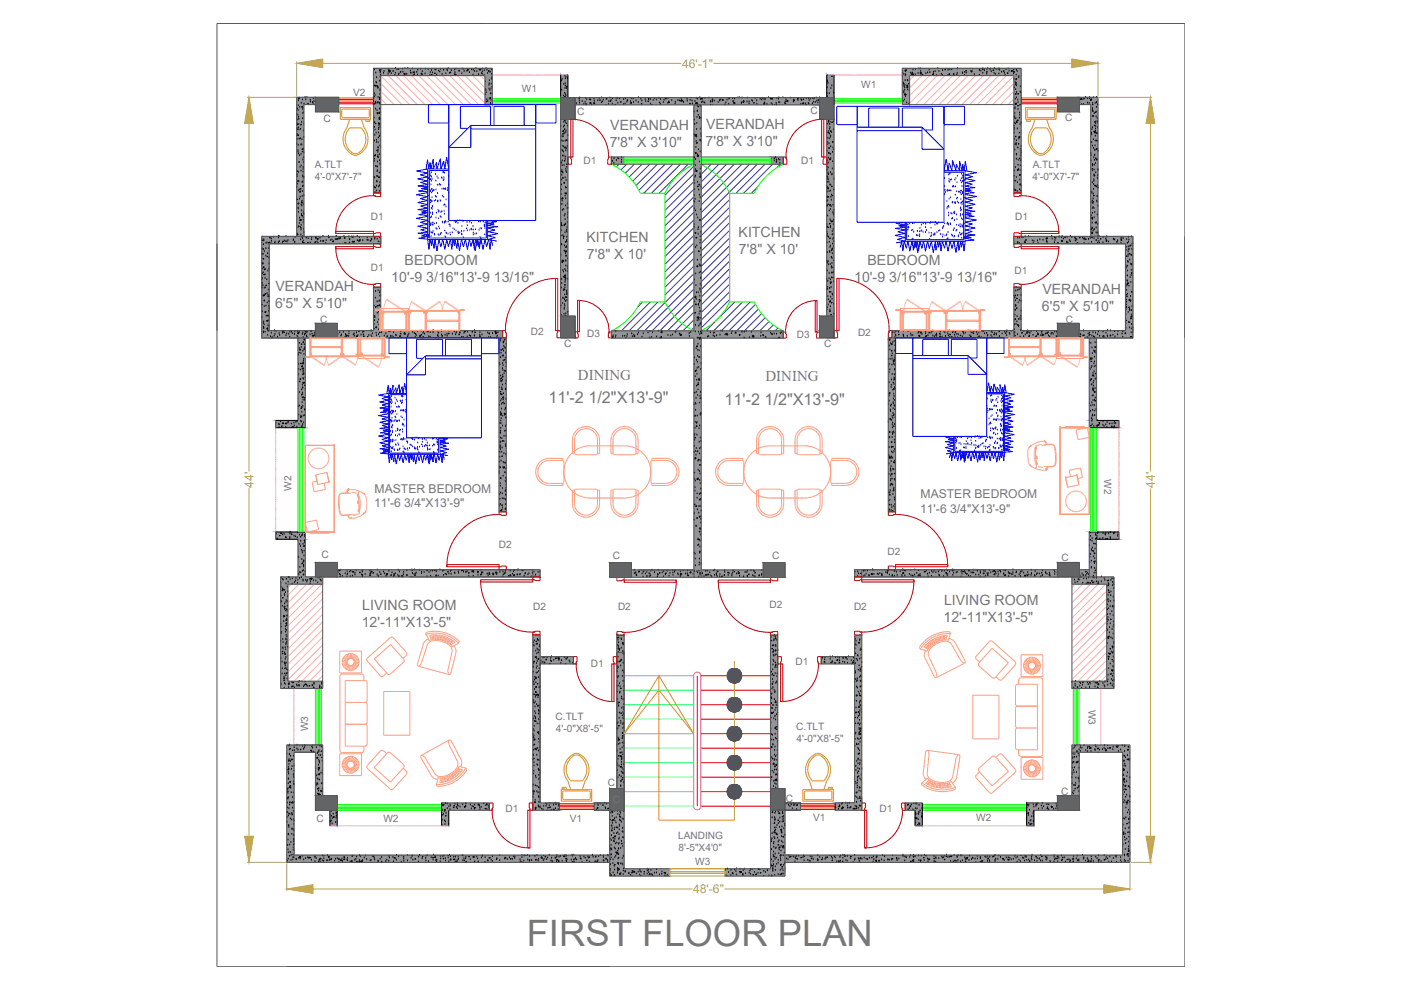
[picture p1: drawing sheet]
<svg xmlns="http://www.w3.org/2000/svg" width="297mm" height="210mm" viewBox="0 0 297 210" stroke-linecap="round" stroke-linejoin="round" font-family="sans-serif">
<defs><g id="words">
<text font-size="7.7" fill="#767676" x="111.7" y="200.5">FIRST FLOOR PLAN</text>
<g font-size="3.4" fill="#767676">
<text x="116.3" y="85.4">11'-2 1/2&quot;X13'-9&quot;</text>
<text x="153.6" y="85.8">11'-2 1/2&quot;X13'-9&quot;</text>
</g>
<g font-size="3.2" fill="#767676">
<text x="122.5" y="80.5">DINING</text>
<text x="162.3" y="80.8">DINING</text>
</g>
<g font-size="3" fill="#767676">
<text x="129.4" y="27.7">VERANDAH</text>
<text x="149.7" y="27.3">VERANDAH</text>
<text x="129.3" y="31.3">7'8&quot; X 3'10&quot;</text>
<text x="149.6" y="30.9">7'8&quot; X 3'10&quot;</text>
<text x="124.4" y="51.3">KITCHEN</text>
<text x="156.6" y="50.3">KITCHEN</text>
<text x="156.7" y="53.9">7'8&quot; X 10'</text>
<text x="83" y="59.8">10'-9 3/16&quot;13'-9 13/16&quot;</text>
<text x="85.8" y="56.2">BEDROOM</text>
<text x="124.4" y="54.9">7'8&quot; X 10'</text>
<text x="181.1" y="59.7">10'-9 3/16&quot;13'-9 13/16&quot;</text>
<text x="183.9" y="56.1">BEDROOM</text>
<text x="58.3" y="65.4">6'5&quot; X 5'10&quot;</text>
<text x="58.4" y="61.8">VERANDAH</text>
<text x="221" y="62.4">VERANDAH</text>
<text x="220.9" y="66">6'5&quot; X 5'10&quot;</text>
<text x="76.8" y="129.4">LIVING ROOM</text>
<text x="200.1" y="131.9">12'-11&quot;X13'-5&quot;</text>
<text x="200.2" y="128.4">LIVING ROOM</text>
<text x="76.7" y="133">12'-11&quot;X13'-5&quot;</text>
</g>
<g font-size="2.6" fill="#b8a15c">
<text x="144.6" y="14.3">46'-1&quot;</text>
<text x="53.7" y="103.4" transform="rotate(-90 53.7 103.4)">44'</text>
<text x="244.8" y="103.4" transform="rotate(-90 244.8 103.4)">44'</text>
<text x="146.9" y="189.4">48'-6&quot;</text>
</g>
<g font-size="2.6" fill="#767676">
<text x="79.3" y="107.5">11'-6 3/4&quot;X13'-9&quot;</text>
<text x="79.4" y="104.4">MASTER BEDROOM</text>
<text x="195.2" y="105.6">MASTER BEDROOM</text>
<text x="195.1" y="108.7">11'-6 3/4&quot;X13'-9&quot;</text>
</g>
<g font-size="2.1" fill="#767676">
<text x="74.9" y="20.3">V2</text>
<text x="110.6" y="19.5">W1</text>
<text x="182.6" y="18.7">W1</text>
<text x="219.4" y="20.3">V2</text>
<text x="68.6" y="25.8">C</text>
<text x="122.4" y="24.3">C</text>
<text x="171.8" y="24.2">C</text>
<text x="225.8" y="25.7">C</text>
<text x="66.8" y="35.7">A.TLT</text>
<text x="123.7" y="34.8">D1</text>
<text x="169.9" y="34.8">D1</text>
<text x="218.9" y="35.7">A.TLT</text>
<text x="66.7" y="38.2">4'-0&quot;X7'-7&quot;</text>
<text x="218.9" y="38.3">4'-0&quot;X7'-7&quot;</text>
<text x="78.6" y="46.6">D1</text>
<text x="215.2" y="46.7">D1</text>
<text x="78.6" y="57.5">D1</text>
<text x="215.1" y="58.1">D1</text>
<text x="67.9" y="68.4">C</text>
<text x="112.6" y="71">D2</text>
<text x="124.5" y="71.4">D3</text>
<text x="169" y="71.7">D3</text>
<text x="181.9" y="71.2">D2</text>
<text x="226" y="68.5">C</text>
<text x="119.6" y="73.7">C</text>
<text x="174.7" y="73.6">C</text>
<text x="234.1" y="101.6" transform="rotate(90 234.1 101.6)">W2</text>
<text x="61.8" y="104.1" transform="rotate(-90 61.8 104.1)">W2</text>
<text x="68.2" y="118.4">C</text>
<text x="105.7" y="116.1">D2</text>
<text x="129.9" y="118.6">C</text>
<text x="163.7" y="118.4">C</text>
<text x="188.2" y="117.6">D2</text>
<text x="225" y="119">C</text>
<text x="113.1" y="129.4">D2</text>
<text x="131" y="129.3">D2</text>
<text x="163.1" y="128.9">D2</text>
<text x="181.1" y="129.3">D2</text>
<text x="125.3" y="141.4">D1</text>
<text x="168.6" y="141">D1</text>
<text x="65.3" y="155" transform="rotate(-90 65.3 155)">W3</text>
<text x="117.8" y="152.7">C.TLT</text>
<text x="117.9" y="155.2">4'-0&quot;X8'-5&quot;</text>
<text x="168.8" y="154.8">C.TLT</text>
<text x="230.8" y="150.4" transform="rotate(90 230.8 150.4)">W3</text>
<text x="168.9" y="157.4">4'-0&quot;X8'-5&quot;</text>
<text x="128.9" y="166.7">C</text>
<text x="107.2" y="172.1">D1</text>
<text x="166.6" y="170">C</text>
<text x="186.4" y="172.1">D1</text>
<text x="225" y="168.5">C</text>
<text x="67.1" y="174.2">C</text>
<text x="81.3" y="174.4">W2</text>
<text x="120.8" y="174.3">V1</text>
<text x="143.8" y="177.9">LANDING</text>
<text x="172.4" y="174.1">V1</text>
<text x="207" y="174.2">W2</text>
<text x="143.9" y="180.5">8'-5&quot;X4'0&quot;</text>
<text x="147.4" y="183.5">W3</text>
</g>
</g></defs>
<!-- layer: 0 -->
<g fill="none" stroke="#545454" stroke-width=".21">
<path d="M120.4 33.3v1.5M129.6 33.3v1.5h17.5M166.1 33.3v1.5h-17.5M175.3 33.3v1.5M79.2 40.9h1.5M80.7 50.1v1.6M215 40.9h1.5M215 50.1v1.6M118.9 71.6h1.5M175.3 71.6h1.5M105.8 108.5h1.5M188.3 108.5h1.6"/>
<path d="M130.8 138.4v4.6M132.3 138.4v28.8M135.4 120.8h11.7M62.3 158h6.1M62.3 159.5h4.6M130.8 144.5v22.7M116 170.3h2.6M126 171.8h4.7M126 170.3h3.3M165 171.8h4.7M166.4 170.3h3.3M191.9 170.3v1.5"/>
</g>
<!-- layer: Car -->
<path d="M147.8 143.3v27.6M148.6 158.6h14.8M148.6 155.6h14.8M148.6 152.5h14.8M148.6 149.4h14.8M148.6 146.3h14.8M148.6 143.3h14.8M148.6 170.9h14.8M148.6 167.8h14.8M148.6 164.8h14.8M148.6 161.7h14.8" fill="none" stroke="#f00" stroke-width=".21"/>
<path d="M132.3 158.6h14.8M132.3 155.6h14.8M132.3 152.5h14.8M132.3 149.4h14.8M132.3 146.3h14.8M132.3 143.3h14.8M132.3 170.9h14.8M132.3 167.8h14.8M132.3 164.8h14.8M132.3 161.7h14.8" fill="none" stroke="#0ff" stroke-width=".21"/>
<!-- layer: Wall -->
<g fill="#939598" stroke="#939598" stroke-width=".21">
<path d="M181.2 134.8l1.5-.2v.2z"/>
<path d="M113 120.8l1.5 1.5v-1.5zM113 120.8l1.5 1.5h-1.5z"/>
<path d="M181.2 120.8l1.5 1.5v-1.5zM181.2 120.8l1.5 1.5h-1.5z"/>
<path d="M175.3 15.9l1.5 4.8v-4.8zM175.3 15.9l1.5 4.8h-1.5z"/>
<path d="M181.2 134.8l1.5 35.4v-35.4zM181.2 134.8l1.5 35.4h-1.5z"/>
<path d="M181.2 170.2l1.5 .1zM177.1 170.3h5.6z"/>
<path d="M177.1 170.3l5.6 1.5v-1.5zM177.1 170.3l5.6 1.5h-5.6z"/>
<path d="M147.1 22.2l1.6 47.9v-47.9zM147.1 22.2l1.6 47.9h-1.6z"/>
<path d="M147.1 70.1h1.6zM147.1 70.1l1.5 .1z"/>
<path d="M129.6 70.2l36.5 .2v-.2zM129.6 70.2l36.5 .2h-36.5z"/>
<path d="M129.6 70.4l36.5 1.3v-1.3zM129.6 70.4l36.5 1.3h-36.5z"/>
<path d="M147.1 71.7l1.6 50.7v-50.7zM147.1 71.7l1.6 50.7h-1.6z"/>
</g>
<g fill="none" stroke="#000" stroke-width=".21">
<path d="M175.3 19.9h.1M175.3 18.6h.1M175.4 17.3h.1M175.4 17.2h.1M175.4 16h.1M175.6 17.7h.1M175.8 19.9h.1M176.2 18.8h.1M176.4 18.2h.1M176.4 16l.1 .2h-.2zM176.8 19.7h.1M176.8 19v.1"/>
<path d="M79.2 20.6v1.6M147.1 33.4l.1-.2 .1 .3h-.2M147.1 25.3h.1v.2M147.1 25.5h.1M147.1 38.3h.1M147.2 33.4h.1M147.2 28.6h.1M147.2 23.7h.1M147.3 38.9h.1M147.3 26.4h.1M147.3 37.6h.1M147.4 28.9h.1"/>
<path d="M147.4 36.4h.1M147.4 32.4l.2-.1v.3zM147.4 35.1h.1M147.4 37.4h.1M147.5 33.8h.1M147.5 36h.1M147.5 32.5h.1M147.5 31.3h.1M147.6 28.5v.4l-.3-.1zM147.6 30h.1M147.6 36.3h.1M147.6 28.7h.1"/>
<path d="M147.6 30.4h.1M147.7 27.4h.1M147.7 29.1h.1M147.7 26.2h.1M147.8 36.1v.2h-.2zM147.8 24.9h.1M147.8 39.5l.3-.1-.1 .3zM147.8 30.4h.1M147.8 23.6h.1M147.9 23.5h.1M147.9 22.4h.1M147.9 38.7h.1"/>
<path d="M147.9 32.8h.1M147.9 22.6l.3-.1-.1 .2zM148.1 24.4h.1M148.1 32.9v.3h-.3zM148.1 31.8h.1M148.3 24.9h.1M148.3 39v.2h-.2zM148.3 29.7l.3-.1-.1 .2zM148.4 34.4h.1M148.4 24.8v.3h-.2zM148.4 36.8h.1M148.4 35.8h.1"/>
<path d="M148.5 37h.1M148.5 32.2h.1M148.5 27.4h.1M148.5 34.5h.1M148.5 22.5h.1M148.6 37.2v.4l-.3-.1zM148.6 28.4h.1M148.6 39.6h.1M148.6 34.8h.1M148.6 29.9h.1M148.6 25.1h.1M148.6 28.9h.1"/>
<path d="M175.4 20.5h.1M147.1 42.7h.1M147.1 42.2h.1M147.1 47.4h.1M147.1 47.4v.2M147.2 41.4h.1M147.2 48.2h.1M147.2 40.2h.1M147.2 44.3h.1M147.2 59.4h.1M147.3 42.9h.1M147.3 49.4l.3-.1-.1 .2z"/>
<path d="M147.4 42.2h.1M147.5 44.7h.1M147.5 52.5h.1M147.5 58.1h.1M147.7 45.6h.1M147.7 50.2v.3h-.2zM147.7 52.2h.1M147.7 56.5l.3-.1-.1 .2zM147.8 56.6h.1M147.9 55.2h.1M147.9 46.2h.1M148 48.7h.1"/>
<path d="M148 49.7h.1M148.1 48.3h.1M148.2 40.3h.1M148.2 53.1l.1 .3-.3-.1zM148.2 46.6l.3-.1-.1 .2zM148.2 42.7h.1M148.3 57.9h.1M148.3 56.1h.1M148.3 41.4h.1M148.4 56.4h.1M148.4 51.6h.1M148.4 46.7h.1"/>
<path d="M148.4 41.9h.1M148.5 51h.1M148.5 50.2h.1M148.5 59h.1M148.5 52.7h.1M148.6 59h.1M148.6 57.7h.1M148.6 54.1h.1M148.6 49.3h.1M148.6 44.5h.1M148.6 56.4h.1M148.6 55.2h.1"/>
<path d="M148.7 42v.1M148.7 56.1l-.1 .1h.1M148.7 53.7h-.1M130 71.2h.1M130 71.3v.3h-.2zM130.5 71.6h.1M130.5 70.3h.1M130.6 71.2h.1M132 71.3h.1M132.5 71.3h.1M132.6 71.7l.1-.1v.1M132.9 71.3h.1"/>
<path d="M133 70.9h.1M133.9 70.8h.1M134.1 71.4h.1M134.4 71.3l.2-.1-.1 .2zM134.4 71h.1M135.2 71h.1M135.4 70.6h.1M136.1 71.5h.1M136.4 70.8h.1M137.4 70.6h.1M137.8 71.6h.1M137.8 70.3h.1"/>
<path d="M138.2 71.6h.1M138.3 70.5h.1M139.2 71.4h.1M139.6 70.2h.1M139.9 71.6l.2-.1-.1 .2zM140.2 71.6h.1M140.2 71.5h.1M140.3 70.2h.1M140.4 70.2v.3h-.3zM141.6 71.1h.1M142.2 71.2h.1M142.6 71h.1"/>
<path d="M143.1 70.3l.2-.1v.3zM144 70.8h.1M144.2 71h.1M144.5 70.8v.4l-.3-.1zM146.1 70.7h.1M146.1 71.3h.1M146.4 70.5h.1M147.2 77.3h.1M147.2 66.3l.3-.1-.1 .3zM147.2 75.9h.1M147.3 64h.1M147.4 79.9h.1"/>
<path d="M147.4 70.4h.1M147.4 69h.1M147.5 78.5v.3l-.2-.1zM147.5 62.7l.1 .4-.4-.1zM147.6 60.5h.1M147.6 64.4v.2h-.2zM147.6 73.9h.1M147.6 63.5h.1M147.6 78.6h.1M147.6 73.4l.3-.1-.1 .2zM147.7 62.1h.1M147.7 76.4h.1"/>
<path d="M147.8 79.3h.1M147.8 78.1h.1M147.8 68h.1M147.8 71.7h.1M147.9 76.8h.1M147.9 75.5h.1M148 74.3h.1M148 73h.1M148 62.1h.1M148 67.1l.1 .3h-.4zM148 71.7h.1M148 64.8h.1"/>
<path d="M148.1 70.4h.1M148.1 64.5h.1M148.1 67.3l.1 .2h-.3zM148.1 77.9h.1M148.1 69.2h.1M148.1 63.6l.3-.2-.1 .3zM148.2 67.9h.1M148.2 75.8h.1M148.2 66.6h.1M148.2 74.4h.1M148.3 65.3h.1M148.3 64.1h.1"/>
<path d="M148.4 72h.1M148.4 75.8h.1M148.4 62.8h.1M148.4 70.9h.1M148.4 66.1h.1M148.4 61.3h.1M148.4 68.9h.1M148.4 61.5h.1M148.4 67.5h.1M148.5 60.3h.1M148.5 78.3h.1M148.5 73.5h.1"/>
<path d="M148.5 68.7h.1M148.5 63.8h.1M148.5 71.4l.1 .4h-.4zM148.6 70.6l.2-.1v.3zM148.6 66.1h.1M148.6 62h.1M148.6 68.5h.1M148.6 77.1h.1M148.6 70.2l-.1 .2h.2v-.2M148.7 60.6h.1M148.8 70.2h.1M150 71.4h.1"/>
<path d="M150.1 70.2h.1M150.3 71.4h.1M150.6 70.6h.1M151.2 71.2h.1M151.4 70.4v.2h-.2zM151.5 71.4h.1M151.9 71.2h.1M152.7 71.1h.1M152.8 70.2h.1M153.2 70.2h.1M153.8 71h.1M153.9 70.9h.1"/>
<path d="M154.1 70.9l.2-.1-.1 .3zM154.1 70.6l.1 .3-.2-.1zM155.1 70.7h.1M155.2 70.3h.1M155.9 70.6h.1M156 70.6h.1M156.9 70.9v.2h-.2zM157.3 70.4h.1M157.5 70.4h.1M157.8 71.7h.1M157.8 70.4h.1M158.2 70.2h.1"/>
<path d="M158.9 71.6h.1M159.3 70.5h.1M159.6 71.2l.2-.1-.1 .3zM159.6 71.1l.1 .2h-.3zM159.7 71.6h.1M159.8 71.4h.1M159.8 71.5h.1M161.3 71.3h.1M161.3 70.6h.1M161.7 71.1h.1M161.9 71.2h.1M162.4 71.3v.3h-.2z"/>
<path d="M163.4 70.6h.1M163.7 70.9h.1M163.7 71h.1M164.1 70.8h.1M164.7 70.8h.1M165 71.7l.1-.1v.1M165 71.6l.3-.1-.1 .2zM165.4 70.7h.1M165.6 70.6h.1M147.1 83.3l.3-.1-.1 .2zM147.2 95.9h.1M147.2 85.8h.1"/>
<path d="M147.2 94.6h.1M147.2 92.4h.1M147.2 88.3h.1M147.3 93.3h.1M147.3 92.1h.1M147.3 90.8h.1M147.4 89.5h.1M147.4 92.7l.1 .2h-.3zM147.4 85.5h.1M147.4 88.3h.1M147.5 87h.1M147.5 95.7h.1"/>
<path d="M147.5 97v.3h-.3zM147.5 85.7h.1M147.5 90.4l.3-.1-.1 .2zM147.6 96.5h.1M147.6 84.4h.1M147.6 95.1h.1M147.6 83.2h.1M147.7 81.9h.1M147.7 89.8h.1M147.7 80.6h.1M147.8 92.2h.1M147.8 89.6h.1"/>
<path d="M147.8 88.2h.1M147.9 83.9h.1M147.9 95.5l.1 .3h-.2zM148 97.4l.2-.1v.3zM148 82.7h.1M148 97.8h.1M148 99.7h.1M148 81.3h.1M148 81.4l.1 .2h-.3zM148.1 80.5l.2-.1-.1 .2zM148.2 80.4h.1M148.2 90.9h.1"/>
<path d="M148.2 93.8h.1M148.3 96.2h.1M148.3 100h.1M148.3 95.2h.1M148.3 90.3h.1M148.3 85.5h.1M148.4 80.6h.1M148.4 84h.1M148.5 87.8h.1M148.5 97.7h.1M148.5 98.4v.3l-.2-.1zM148.5 92.9h.1"/>
<path d="M148.5 88h.1M148.5 83.2h.1M148.6 84.3v.2h-.2zM148.6 95h.1M148.6 93.6h.1M148.7 87.7h.1M148.7 87.5l-.2 .1 .2 .1M147.1 100.2l.2-.1-.1 .2h-.1M147.1 117.1v.2M147.1 117.3h.1M147.1 110.3h.1M147.2 108.9h.1"/>
<path d="M147.3 101.6h.1M147.3 106.8l.1 .2h-.3zM147.3 104.1h.1M147.4 103.4h.1M147.4 117.5h.1M147.4 118.5h.1M147.4 102h.1M147.4 120h.1M147.5 107.3l.2-.1-.1 .2zM147.6 111.6h.1M147.8 104.7h.1M147.8 105.6h.1"/>
<path d="M147.9 109.7v.2h-.2zM147.9 108.1h.1M147.9 114.4l.2-.1v.2zM147.9 115.7h.1M148 114.3h.1M148 101.3l.1 .4-.4-.1zM148.1 115.6h.1M148.2 108.8h.1M148.2 107.4h.1M148.2 119.8h.1M148.3 119.4h.1M148.3 114.5h.1"/>
<path d="M148.3 109.7h.1M148.3 118.5h.1M148.3 104.8h.1M148.3 117.3h.1M148.3 109.6h.1M148.4 101.9h.1M148.4 112.6v.2h-.2zM148.4 116h.1M148.4 117h.1M148.4 104.5l.3-.1-.1 .2zM148.4 112.1h.1M148.4 100.5h.1"/>
<path d="M148.4 117.1h.1M148.4 114.7h.1M148.4 112.2h.1M148.4 107.4h.1M148.5 102.6h.1M148.5 113.4h.1M148.5 105.7l.1 .3h-.4zM148.5 112.2h.1M148.6 103.7h.1M148.6 110.9h.1M148.6 110.1h.1M148.6 109.6h.1"/>
<path d="M148.7 108.3h.1M148.7 119.5h.1M113.2 121.3h.1M113.3 122.3l.1-.1v.1M113.6 121.9h.1M114.1 121.4h.1M114.4 122.3h.1M114.5 121.2h.1M147.1 121.1l.1-.2 .1 .3h-.2M147.8 121.2h.1M147.9 121.5h.1M148.2 122.4h.1"/>
<path d="M148.2 121.1h.1M148.3 121.5l.3-.1-.1 .2zM148.4 121.9h.1M181.2 137.2v.2M181.2 121.4h.1M181.2 138.6h.1M181.2 136.8h.1M181.3 138.5l.2-.1-.1 .2zM181.3 121.3h.1M181.3 137.6h.1M181.3 136.6h.1M181.3 135.5h.1"/>
<path d="M181.5 135.9h.1M181.5 136.8h.1M181.6 139.5l.1 .2h-.2zM181.8 122.2h.1M181.8 139h.1M181.9 121.2h.1M181.9 139.2h.1M182 136.3l.2-.1v.2zM182 121.6h.1M182.1 136.4h.1M182.3 139.7h.1M182.3 135.9h.1"/>
<path d="M182.3 135.6h.1M182.4 137.9h.1M182.5 137.6h.1M182.6 139.6h.1M182.6 138.9h.1M182.6 121.4l.1 .2h-.2zM182.6 137.8h.1M181.2 152.1l.2-.1-.1 .2zM181.2 143.9l.1-.1v.3h-.1M181.2 148.5h.1M181.2 144.6h.1M181.2 140.7h.1"/>
<path d="M181.2 158.2h.1M181.3 156.8h.1M181.3 140.7h.1M181.3 155.6h.1M181.3 142.4h.1M181.4 142.7h.1M181.4 153.4h.1M181.4 155.4h.1M181.5 151.2h.1M181.5 150.1h.1M181.5 157.8l.2-.1v.2zM181.6 150.9v.2h-.2z"/>
<path d="M181.6 148.7h.1M181.6 144.2l.2-.1-.1 .2zM181.6 145.7h.1M181.6 157.8h.1M181.7 144.5h.1M181.7 147.3v.3l-.2-.1zM181.7 143.9h.1M181.8 140.1h.1M181.8 145.9h.1M181.8 152.3h.1M181.8 156.6h.1M181.9 158.6h.1"/>
<path d="M181.9 149.9l.2-.1v.2zM182 160h.1M182 146.7h.1M182 153.2v.2h-.2zM182 159.9h.1M182 151.9h.1M182 158.9h.1M182.1 141.9v.2l-.2-.1zM182.1 157.8h.1M182.1 155.5h.1M182.1 156.8h.1M182.1 150.8l.1 .3-.3-.1z"/>
<path d="M182.1 154.4h.1M182.1 155.8h.1M182.1 141.2h.1M182.2 154.8h.1M182.2 147.1h.1M182.2 153.8h.1M182.2 159.2h.1M182.2 149.1h.1M182.2 155.3h.1M182.2 151.4h.1M182.2 152.7h.1M182.2 147.5h.1"/>
<path d="M182.3 159.8h.1M182.3 143.6h.1M182.3 150h.1M182.3 155.6l.2-.1-.1 .2zM182.3 151.7h.1M182.3 148.9h.1M182.3 150.7h.1M182.3 142l.3-.1-.1 .2zM182.3 157.4h.1M182.4 142.4h.1M182.4 153.5h.1M182.4 149.7h.1"/>
<path d="M182.4 149.6h.1M182.4 145.7h.1M182.4 141.8h.1M182.4 148.6h.1M182.4 155.5v.2h-.1zM182.4 144.4h.1M182.4 147.6h.1M182.4 155.1h.1M182.4 156.6h.1M182.5 143.3h.1M182.5 146.6h.1M182.5 144.2v.2l-.2-.1z"/>
<path d="M182.5 145.6h.1M182.5 154.3l.1 .3-.3-.1zM182.5 144.5h.1M182.6 143.5h.1M182.6 150.3h.1M182.6 151.1h.1M182.6 142.5h.1M182.7 152.3h.1M182.7 141.5h.1M182.7 140.5h.1M182.7 158h.1M182.7 147.7h.1"/>
<path d="M177.1 171.2l.2-.1-.1 .2-.1-.1M177.1 170.3v1.5M177.8 171.6h.1M178 170.8v.3l-.2-.1zM178 170.8h.1M178.4 171.6h.1M178.5 170.5h.1M178.5 171.5h.1M178.6 170.4h.1M178.6 171.5h.1M178.7 171.2h.1M178.8 171.1v.2h-.2z"/>
<path d="M179.3 170.3h.1M179.6 170.2h.2M179.7 170.9h.1M179.7 171.3h.1M180 171.3h.1M180.1 170.3h.1M180.3 171.3h.1M180.4 171.2h.1M181 171.3v.2h-.2zM181.2 165.7h.1l-.1 .1M181.3 171.3v.3l-.3-.1zM181.3 168.9h.1"/>
<path d="M181.3 171h.1M181.4 171.4l.3-.1-.1 .2zM181.5 163.4h.1M181.5 166.2h.1M181.5 162.3v.2l-.2-.1zM181.5 168.2h.1M181.6 171.1h.1M181.6 170.1h.1M181.6 169.1h.1M181.7 161.4h.1M181.7 168.1h.1M181.7 167h.1"/>
<path d="M181.8 166.6h.1M181.8 166h.1M181.8 165.5h.1M181.8 165h.1M181.8 164h.1M181.9 163.5l.2-.1-.1 .2zM181.9 163h.1M181.9 169.4h.1M181.9 164.6v.2h-.1zM181.9 161.9h.1M181.9 161.1h.1M182 160.9h.1"/>
<path d="M182 171.4h.1M182.1 164.6h.1M182.1 167.7h.1M182.2 170.9h.1M182.2 169.2l.2-.1-.1 .2zM182.2 167h.1M182.2 163.1h.1M182.3 162.1h.1M182.3 161.8h.1M182.3 169h.1M182.3 165.1h.1M182.3 161.3h.1"/>
<path d="M182.3 166.9l.1 .2h-.2zM182.4 171h.1M182.4 169.9h.1M182.5 167.8h.1M182.6 165.4h.1M182.6 164.3h.1M182.7 163h.1M182.7 169.3v.1M182.7 161.2v.2M194 171.8v3.3M195.6 170.3v4.8M217.7 170.3v4.8"/>
<path d="M219.2 171.8v3.3"/>
</g>
<g fill="none" stroke="#545454" stroke-width=".21">
<path d="M80.7 5h22.1M66.9 20.6h4.9v3.1h-4.9zM66.9 20.6h-4v29.5M66.9 22.2h-2.5v27.9M79.2 20.6v-6.1h25.2v7.7h-23.7M79.2 22.2v18.7M102.8 22.2v-6.2h-22.1v24.9M118.9 20.7h3v4.6h-3zM118.9 25.3v41.7M120.4 25.3v41.7M121.9 20.7h51.8M121.9 22.2h51.8"/>
<path d="M129.6 33.3h17.5v1.5M166.1 33.3h-17.5v1.5M173.7 20.7h3.1v4.6h-3.1zM175.3 25.3v41.7M176.8 25.3v41.7M192.9 22.2v-6.2h22.1v24.9M215 22.2h-23.7v-7.7h25.2v26.4M224.2 20.6h4.6v3.1h-4.6zM228.8 20.6h4v29.5M228.8 22.2h2.5v27.9M46 51.7v18.4M80.7 51.7h-23.6v18.4h9.8"/>
<path d="M80.7 50.1h-25.2v21.5h11.4M215 51.7h23.6v18.4h-9.8M215 50.1h25.2v21.5h-11.4M251.2 50.1v21.5M63.2 71.6v17.5M64.7 71.6v19.1M66.9 68.6h4.6v3h-4.6zM71.5 71.6h35.8v36.9M79.2 60.9v9.2h-7.7M80.7 60.9v9.2h25.9M105.8 71.6v36.9M118.9 67h3v4.6h-3z"/>
<path d="M148.6 70.2h17.5v1.5h-17.4v50.7M148.7 70.2v-48h-1.6v48h-17.5v1.5h17.5v50.7M173.7 67h3.1v4.6h-3.1zM189.1 70.1h25.9M189.9 71.6v36.9M215 60.9v10.7M216.5 60.9v9.2h7.7M224.2 68.6h4.6v3h-4.6zM224.2 71.6h-35.9v36.9M231 71.6v19.1M232.5 71.6v17.5M58.5 89.1v1.6"/>
<path d="M237.2 89.1v1.6M58.5 112.8v1.5M63.2 114.3v8h-3.7v23.7h8.9v-23.7M64.7 112.8v9.5h2.2M66.9 119.3h4.6v3h-4.6zM129.3 119.3h4.6v3.1h-4.6zM161.8 119.3h4.6v3.1h-4.6zM224.2 119.3h4.6v3h-4.6zM231 112.8v9.5M232.5 114.3v8M237.2 114.3h.1M237.2 112.8v1.5"/>
<path d="M68.4 123.9h-7.4v20.5h7.4M71.5 120.8h43v1.5h-43M113 134.6v37.2h5.6M113 120.8v1.5M114.5 134.6v35.7h4.1M114.5 139.2h7.1M130.8 138.4h1.5M130.8 134.7v32.5M132.3 134.7v32.5M133.9 120.8h13.2M133.9 122.4h27.9M148.7 120.8h13.1"/>
<path d="M163.4 134.7v32.5M164.9 134.7v32.5M174.1 139.2h7.1M181.2 134.8h.1M182.7 120.8v1.5M224.2 120.8h-43v1.5h43M227.3 122.3v23.7h8.9v-23.7h-7.4M227.3 123.9h7.3v20.5h-7.3M228.8 120.8h2.2M114.5 140.8h7.1M174.1 140.8h7.1M227.3 159.5h10.7v21.8h-71.6"/>
<path d="M228.8 159.5v9.2M66.9 168.7h4.6v3.1h-4.6zM66.9 168.7v-9.2h-4.6v21.8h67M68.4 168.7v-10.7h-7.6v24.8h68.5M70.1 171.8h11.8M93.6 170.3h10.2v1.5h-8.7M129.3 167.2h3v4.6h-3zM129.3 171.8v13.9h12.7M129.3 170.3h-3.3v1.5h3.3M132.3 171.8v12.4h9.7M163.4 167.2h3v4.6h-3zM163.4 171.8v12.4h-9.7"/>
<path d="M166.4 171.8v13.9h-12.7M166.4 170.3h3.3v1.5h-4.8M177.1 170.3l4.1-.1v-35.4l1.5-.2v37.2h-5.6M191.9 171.8h2.1M191.9 170.3h3.7M194 175.1h1.6M217.7 170.3h6.5M217.7 175.1h1.5M219.2 171.8h5M224.2 168.7h4.6v3.1h-4.6zM227.3 168.7v-10.7h12.3v24.8h-73.2M60.8 205h68.5"/>
</g>
<!-- layer: Column -->
<g fill="#939598" stroke="#939598" stroke-width=".21">
<path d="M182.7 120.8l41.5 1.5v-1.5zM182.7 120.8l41.5 1.5h-41.5z"/>
<path d="M163.4 134.7l1.5 4.5v-4.5zM163.4 134.7l1.5 4.5h-1.5z"/>
<path d="M113 134.6l1.5 4.6v-4.6zM113 134.6l1.5 4.6h-1.5z"/>
<path d="M174.1 139.2l7.1 1.6v-1.6zM174.1 139.2l7.1 1.6h-7.1z"/>
<path d="M163.4 139.2l1.5 1.6v-1.6zM163.4 139.2l1.5 1.6h-1.5z"/>
<path d="M114.5 139.2l7.1 1.6v-1.6zM114.5 139.2l7.1 1.6h-7.1z"/>
<path d="M113 139.2l1.5 1.6v-1.6zM113 139.2l1.5 1.6h-1.5z"/>
<path d="M113 140.8l1.5 2.2v-2.2zM113 140.8l1.5 2.2h-1.5z"/>
<path d="M227.3 159.5l1.5 5.2v-5.2zM227.3 159.5l1.5 5.2h-1.5z"/>
<path d="M163.4 140.8l1.5 26.4v-26.4zM163.4 140.8l1.5 26.4h-1.5z"/>
<path d="M130.8 138.4l1.5 28.8v-28.8zM130.8 138.4l1.5 28.8h-1.5z"/>
<path d="M227.3 164.7l1.5 4v-4zM227.3 164.7l1.5 4h-1.5z"/>
<path d="M113 143l1.5 27.3v-27.3zM113 143l1.5 27.3h-1.5z"/>
<path d="M217.7 170.3l6.5 .3v-.3zM217.7 170.3l6.5 .3h-6.5z"/>
<path d="M166.4 170.3l3.3 1.3v-1.3zM166.4 170.3l3.3 1.3h-3.3z"/>
<path d="M217.7 170.6l6.5 1.2v-1.2zM217.7 170.6l6.5 1.2h-6.5z"/>
<path d="M166.4 171.6l3.3 .2v-.2zM166.4 171.6l3.3 .2h-3.3z"/>
<path d="M126 170.3l3.3 1.5v-1.5zM126 170.3l3.3 1.5h-3.3z"/>
<path d="M113 170.3l5.6 1.5v-1.5zM113 170.3l5.6 1.5h-5.6z"/>
<path d="M93.6 170.3l10.2 1.5v-1.5zM93.6 170.3l10.2 1.5h-10.2z"/>
<path d="M217.7 171.8l1.5 3.3v-3.3zM217.7 171.8l1.5 3.3h-1.5z"/>
<path d="M93.6 171.8l1.5 3.3v-3.3zM93.6 171.8l1.5 3.3h-1.5z"/>
<path d="M70 171.8l1.5 3.3v-3.3zM70 171.8l1.5 3.3h-1.5z"/>
<path d="M163.4 171.8l3 12.4v-12.4zM163.4 171.8l3 12.4h-3z"/>
<path d="M129.3 171.8l3 12.4v-12.4zM129.3 171.8l3 12.4h-3z"/>
<path d="M153.7 184.2l12.7 1.5v-1.5zM153.7 184.2l12.7 1.5h-12.7z"/>
<path d="M129.3 184.2l12.7 1.5v-1.5zM129.3 184.2l12.7 1.5h-12.7z"/>
<path d="M79.2 14.5l25.2 1.5v-1.5zM79.2 14.5l25.2 1.5h-25.2z"/>
<path d="M79.2 16l1.5 4.6v-4.6zM79.2 16l1.5 4.6h-1.5z"/>
<path d="M118.9 15.9l1.5 4.8v-4.8zM118.9 15.9l1.5 4.8h-1.5z"/>
<path d="M228.8 20.6l4 1.6v-1.6zM228.8 20.6l4 1.6h-4z"/>
<path d="M102.8 16l1.6 6.2v-6.2zM102.8 16l1.6 6.2h-1.6z"/>
<path d="M79.2 20.6l1.5 1.6v-1.6zM79.2 20.6l1.5 1.6h-1.5z"/>
<path d="M62.9 20.6l4 1.6v-1.6zM62.9 20.6l4 1.6h-4z"/>
<path d="M121.9 20.7l51.8 1.5v-1.5zM121.9 20.7l51.8 1.5h-51.8z"/>
<path d="M163.3 33.3l2.8 1.5v-1.5zM163.3 33.3l2.8 1.5h-2.8z"/>
<path d="M129.6 33.3l2.8 1.5v-1.5zM129.6 33.3l2.8 1.5h-2.8z"/>
<path d="M79.2 22.2l1.5 18.7v-18.7zM79.2 22.2l1.5 18.7h-1.5z"/>
<path d="M231.3 22.2l1.5 27.9v-27.9zM231.3 22.2l1.5 27.9h-1.5z"/>
<path d="M62.9 22.2l1.5 27.9v-27.9zM62.9 22.2l1.5 27.9h-1.5z"/>
<path d="M215 50.1l25.2 1.6v-1.6zM215 50.1l25.2 1.6h-25.2z"/>
<path d="M55.5 50.1l25.2 1.6v-1.6zM55.5 50.1l25.2 1.6h-25.2z"/>
<path d="M175.3 25.3l1.5 41.7v-41.7zM175.3 25.3l1.5 41.7h-1.5z"/>
<path d="M118.9 25.3l1.5 41.7v-41.7zM118.9 25.3l1.5 41.7h-1.5z"/>
<path d="M238.6 51.7l1.6 18.4v-18.4zM238.6 51.7l1.6 18.4h-1.6z"/>
<path d="M79.2 60.9l1.5 9.2v-9.2zM79.2 60.9l1.5 9.2h-1.5z"/>
<path d="M55.5 51.7l1.6 18.4v-18.4zM55.5 51.7l1.6 18.4h-1.6z"/>
<path d="M228.8 70.1l11.4 1.5v-1.5zM228.8 70.1l11.4 1.5h-11.4z"/>
<path d="M189.1 70.1l25.9 1.5v-1.5zM189.1 70.1l25.9 1.5h-25.9z"/>
<path d="M71.5 70.1l35.1 1.5v-1.5zM71.5 70.1l35.1 1.5h-35.1z"/>
<path d="M55.5 70.1l11.4 1.5v-1.5zM55.5 70.1l11.4 1.5h-11.4z"/>
<path d="M231 71.6l1.5 17.5v-17.5zM231 71.6l1.5 17.5h-1.5z"/>
<path d="M63.2 71.6l1.5 17.5v-17.5zM63.2 71.6l1.5 17.5h-1.5z"/>
<path d="M231 89.1l6.2 1.6v-1.6zM231 89.1l6.2 1.6h-6.2z"/>
<path d="M58.5 89.1l6.2 1.6v-1.6zM58.5 89.1l6.2 1.6h-6.2z"/>
<path d="M188.3 71.6l1.6 36.9v-36.9zM188.3 71.6l1.6 36.9h-1.6z"/>
<path d="M105.8 71.6l1.5 36.9v-36.9zM105.8 71.6l1.5 36.9h-1.5z"/>
<path d="M231 112.8l6.2 1.5v-1.5zM231 112.8l6.2 1.5h-6.2z"/>
<path d="M58.5 112.8l6.2 1.5v-1.5zM58.5 112.8l6.2 1.5h-6.2z"/>
<path d="M231 114.3l1.5 8v-8zM231 114.3l1.5 8h-1.5z"/>
<path d="M228.8 120.8l2.2 1.5v-1.5zM228.8 120.8l2.2 1.5h-2.2z"/>
<path d="M71.5 120.8l41.5 1.5v-1.5zM71.5 120.8l41.5 1.5h-41.5z"/>
<path d="M63.2 114.3l1.5 8v-8zM63.2 114.3l1.5 8h-1.5z"/>
<path d="M148.7 120.8l13.1 1.6v-1.6zM148.7 120.8l13.1 1.6h-13.1z"/>
<path d="M133.9 120.8l13.2 1.6v-1.6zM133.9 120.8l13.2 1.6h-13.2z"/>
<path d="M227.3 122.3l8.9 1.6v-1.6zM227.3 122.3l8.9 1.6h-8.9z"/>
<path d="M59.5 122.3l8.9 1.6v-1.6zM59.5 122.3l8.9 1.6h-8.9z"/>
<path d="M130.8 134.7l1.5 3.7v-3.7zM130.8 134.7l1.5 3.7h-1.5z"/>
<path d="M234.6 123.9l1.6 20.5v-20.5zM234.6 123.9l1.6 20.5h-1.6z"/>
<path d="M59.5 123.9l1.5 20.5v-20.5zM59.5 123.9l1.5 20.5h-1.5z"/>
<path d="M227.3 144.4l8.9 1.6v-1.6zM227.3 144.4l8.9 1.6h-8.9z"/>
<path d="M59.5 144.4l8.9 1.6v-1.6zM59.5 144.4l8.9 1.6h-8.9z"/>
<path d="M191.3 14.5l25.2 1.5v-1.5zM191.3 14.5l25.2 1.5h-25.2z"/>
<path d="M215 16l1.5 4.6v-4.6zM215 16l1.5 4.6h-1.5z"/>
<path d="M191.3 16l1.6 6.2v-6.2zM191.3 16l1.6 6.2h-1.6z"/>
<path d="M215 20.6l1.5 20.3v-20.3zM215 20.6l1.5 20.3h-1.5z"/>
<path d="M55.5 50.1l25.2 1.6v-1.6zM55.5 50.1l25.2 1.6h-25.2z"/>
<path d="M215 60.9l1.5 9.2v-9.2zM215 60.9l1.5 9.2h-1.5z"/>
<path d="M55.5 51.7l1.6 18.4v-18.4zM55.5 51.7l1.6 18.4h-1.6z"/>
<path d="M215 70.1l9.2 1.5v-1.5zM215 70.1l9.2 1.5h-9.2z"/>
<path d="M55.5 70.1l11.4 1.5v-1.5zM55.5 70.1l11.4 1.5h-11.4z"/>
<path d="M191.9 170.3l3.7 1.5v-1.5zM191.9 170.3l3.7 1.5h-3.7z"/>
<path d="M194 171.8l1.6 3.3v-3.3zM194 171.8l1.6 3.3h-1.6z"/>
<path d="M215 50.1l25.2 1.6v-1.6zM215 50.1l25.2 1.6h-25.2z"/>
<path d="M238.6 51.7l1.6 18.4v-18.4zM238.6 51.7l1.6 18.4h-1.6z"/>
<path d="M228.8 70.1l11.4 1.5v-1.5zM228.8 70.1l11.4 1.5h-11.4z"/>
</g>
<g fill="none" stroke="#000" stroke-width=".21">
<path d="M79.2 19.2v.2M79.2 14.7l.1-.2 .1 .3h-.2M79.4 19.9h.1M79.4 18.2h.1M79.7 15.5h.1M79.7 17.5h.1M79.7 18l.1 .3h-.3zM79.8 17.6h.1M79.8 16.5h.1M79.9 18.3l.2-.1v.2zM80.1 18.7h.1M80.2 18.6h.1"/>
<path d="M80.5 17.2h.1M80.6 14.7v.2h-.2zM80.6 19.3h.1M80.6 19h.1M80.6 15.4h.1M80.6 16.4h.1M80.6 18h.1M80.7 15.3h.1M80.7 17h.1M80.7 15.9h.1M80.7 14.9h.1M80.9 16l-.2 .1"/>
<path d="M81.3 15.5h.1M81.4 15.2h.1M82.3 15.7h.1M82.3 14.7h.1M82.4 15.1h.1M82.6 15h.1M82.6 15l.1 .3h-.3zM82.8 14.9v.2h-.2zM83 15.6h.1M83.3 15h.2l-.1 .1zM83.7 16h.1M83.8 15.5h.1"/>
<path d="M83.9 14.5h.1M84.2 14.8h.1M84.5 15.9h.1M84.5 14.7h.1M84.6 15.7h.1M85 15.1v.2h-.2zM85.3 14.6h.1M85.4 15.3h.1M85.7 15.7h.1M85.9 14.5h.1M85.9 15.5v.3h-.2zM86.2 15.8h.1"/>
<path d="M86.5 14.5h.1M87 15.1h.1M87.2 15.3v.2h-.2zM87.5 14.6h.1M87.6 15.4h.1M87.6 16h.1M87.7 15.3l.2-.1-.1 .2zM87.9 15.8h.1M88.4 15.3h.1M88.5 15.9h.1M88.6 14.9h.1M89.1 14.7h.1"/>
<path d="M89.4 15.5v.2h-.2zM89.4 15.7h.1M89.5 15.9h.1M89.5 15.2h.1M90.1 15.7h.1M90.2 14.6h.1M90.8 14.7h.1M91.2 16h.1M91.2 15.4h.1M91.5 14.9h.1M91.6 15.7v.2h-.2zM91.7 15.5h.1"/>
<path d="M92.1 15.5l.2-.1-.1 .2zM92.2 14.8h.1M92.4 14.8h.1M92.6 15.9h.1M93 15.1h.1M93.2 15.3h.1M93.4 14.7h.1M93.7 16l.1-.1v.1M93.7 15.7h.1M94.1 14.9h.1M94.5 15.6h.1M94.8 14.5h-.1l.1 .1 .1-.1"/>
<path d="M94.8 14.8h.1M94.8 15h.1M95 14.5h.1M95.3 15.5h.1M95.5 15.4h.1M95.7 15h.1M96.4 15.8h.1M96.4 14.8h.1M96.5 15.4h.1M96.5 15.8l.2-.1-.1 .2zM96.7 14.6h.1M97.3 15.1h.1"/>
<path d="M97.3 15h.1M97.9 15.6h.1M98 14.6h.1M98.3 14.7h.1M98.4 15.1h.1M99 15.1h.1M99.1 14.8l.2-.1-.1 .2zM99.1 14.8h.1M99.2 15h.1M99.5 15.4h.1M100 14.7h.1M100.3 15.9h.1"/>
<path d="M100.3 14.9h.1M100.6 15.2h.1M100.9 14.5h.1M100.9 16h.2M100.9 16h.1M101.1 15.2h.1M101.5 15.8h.1M101.6 14.8h.1M101.9 14.6v.3l-.3-.1zM102.1 14.5h.1M102.1 15.6h.1M102.2 15.7h.1"/>
<path d="M102.3 15.2h.1M102.3 14.6h.1M102.6 16h.1M102.7 15h.1M102.8 17.2h.2l-.2 .1M102.9 19h.1M103 19l.1 .2h-.2zM103 14.5h.1M103.1 19.6h.1M103.2 14.9h.1M103.4 15.6h.1M103.5 15h.2l-.1 .1z"/>
<path d="M103.7 18.1h.1M103.7 18.9h.1M103.7 17.8h.1M103.8 17.1h.1M103.9 19.2h.1M103.9 15.3h.1M104 19.9h.1M104.1 19.9h.1M104.1 18.9h.1M104.1 17.8h.1M104.2 16.8h.1M104.2 15.8h.1"/>
<path d="M104.3 14.8h.1M104.3 16.5h.1M104.3 18.5h.1M104.4 14.6l-.2 .1h.2M119 17.1h.1M119.1 19.1h.1M119.2 16.8h.1M119.5 17.9h.1M119.7 19.8h.1M119.8 18.8h.1M119.8 15.9v.2h-.1zM119.8 17.7h.1"/>
<path d="M119.9 16.7h.1M119.9 18.2h.1M120 16.4h.1M120.1 18.8h.1M120.2 18.2l.1 .2h-.2zM120.3 16h.1M120.3 16.7h.1M191.3 16.2h.1M191.4 15.4h.1M191.5 17.6h.1M191.6 19.4h.1M191.6 19.7h.1"/>
<path d="M191.6 15.8h.1M191.7 18.3h.1M191.7 17.6v.2h-.2zM191.8 20l.2-.1-.1 .2zM191.8 18.6h.1M191.8 19.1h.1M191.9 18.1h.1M191.9 17.1h.1M191.9 16.1h.1M192 15h.1M192 15.8h.1M192.1 14.8v.3h-.3z"/>
<path d="M192.1 20v.2l-.2-.1zM192.1 15h.1M192.2 18.3h.1M192.4 17.1h.1M192.4 18.2h.1M192.5 19h.1M192.5 17.1h.1M192.5 18.3v.3h-.3zM192.5 17.7l.3-.1-.1 .2zM192.8 19.3h.1M193 15.5h.1M193.3 15.9h.1"/>
<path d="M193.3 15.5l.2-.1-.1 .2zM193.4 15.5h.1M193.4 15.5l.1 .2h-.2zM193.5 15.8h.1M193.6 14.8h.1M193.7 15.9h.1M194 15.8h.1M194.1 14.7h.1M194.7 15.6h.1M194.9 14.6h.1M195.1 15.6h.1M195.2 14.6h.1"/>
<path d="M195.2 15.7h.1M195.2 15.2h.1M195.3 16h.1M195.3 15.3l.1 .3h-.3zM195.6 15.7l.1 .2h-.2zM195.9 14.5l.1 .1 .1-.1M196.3 15.6h.1M196.7 15.4h.1M197 14.9h.1M197.1 15.4h.1M197.7 15.7h.2v.1zM197.8 16v-.1l.1 .1"/>
<path d="M197.9 15.3h.1M197.9 15.7h.1M198.3 15.2h.1M198.4 16l.2-.2v.2M198.8 14.5h.1M199.1 15.1h.1M199.6 15.8h.1M199.8 16h.1M199.8 15h.1M200.3 14.8l.2-.1-.1 .2zM201 16h.1M201 14.9h.1"/>
<path d="M201.2 15.8h.1M201.4 15.8h.1M201.4 14.8h.1M201.8 14.8h.1M202.1 15.8h.1M202.2 16l.1-.1v.1M202.3 15.8h.1M202.9 15.9h.1M202.9 15.6h.1M203 14.6h.1M203 14.5h.1M204 15.5h.1"/>
<path d="M204.1 15.6h.1M204.5 16h.1M204.5 15.4h.1M204.7 15l.2-.1v.2zM204.9 15.5h.1M205.8 15.2h.1M206 15.3h.1M206.1 15.2h.1M206.1 14.5h.2M206.6 15.8h.1M207.6 14.8h.1M207.6 16h.1"/>
<path d="M207.7 14.9h.1M208 15.1h.1M208.4 15.5h.1M208.4 14.6h.1M208.4 14.6l.1 .2-.2-.1zM208.7 15h.1M209.1 15.2h.2v.1zM209.2 15.7h.1M209.3 14.7h.1M209.4 14.5h.1M209.9 14.8h.1M210 14.6h.1"/>
<path d="M210.2 15.2h.1M210.6 14.8l.1 .2-.2-.1zM210.8 15.5h.1M210.8 14.5h.1M211 15.8h.1M211.2 14.5l-.1 .1h.3l-.1-.1M211.7 14.7h.1M211.8 15.7h.1M211.8 14.6h.1M211.9 14.9h.1M212.4 15.3h.1M212.8 15l.1 .1h-.2z"/>
<path d="M213 15.5h.1M213.1 16h.1M213.3 14.8h.1M213.5 15.5l.2-.1v.2zM213.7 14.6h.1M213.9 15.1h.1M214.6 14.9v.3l-.2-.1zM214.9 15.3h.1M214.9 15.7h.1M214.9 14.8h.1M215 16.8h.1M215 18.4h.1"/>
<path d="M215 18.4v.2M215 15.2l.1 .1h-.2zM215.2 17.4h.1M215.3 19h.1M215.4 18h.1M215.4 16.7l.2-.1-.1 .2zM215.4 16.9h.1M215.5 15.9h.1M215.5 17.5v.2l-.2-.1zM215.5 14.9h.1M215.5 18.2h.1M215.5 19.6h.1"/>
<path d="M215.7 15.2h.1M215.9 19.8v.2l-.1-.1zM216 16.5h.1M216 16.2h.1M216.1 14.5l.2 .1v-.1M216.3 19.5h.1M216.3 18.4h.1M216.4 19.7h.1M62.9 24.3h.1M62.9 39.5h.1M62.9 39.5v.3M62.9 30.6h.1"/>
<path d="M62.9 28.7l.3-.1-.1 .2zM63 29.5h.1M63 26.3h.1M63 37.5h.1M63 28.5h.1M63 37.1h.1M63 27.5h.1M63 36.4h.1M63.1 23.1h.1M63.1 39h.1M63.1 26.5h.1M63.1 25.5h.1"/>
<path d="M63.2 24.4h.1M63.2 31.9h.1M63.2 32.3h.1M63.2 23.4h.1M63.2 30.8h.1M63.2 38.2v.2h-.1zM63.2 22.4h.1M63.3 36.5h.1M63.3 32.6h.1M63.3 21.4h.1M63.3 28.8h.1M63.3 24.9h.1"/>
<path d="M63.3 34.3h.2l-.1 .2zM63.3 21h.1M63.3 26.9v.2h-.2zM63.3 26.4h.1M63.3 20.7h.3l-.1 .1zM63.4 38.5h.1M63.4 27.5h.1M63.4 25.3h.1M63.4 29.5h.1M63.5 20.8h.1M63.5 33h.1M63.5 22.8h.1"/>
<path d="M63.6 35.5h.1M63.7 26.4l.2-.1-.1 .2zM63.7 27.4h.1M63.7 29.2v.2h-.1zM63.8 30.7h.1M63.8 36.3h.1M63.8 32.7h.1M63.9 35.2h.1M63.9 21.9h.1M64 26h.1M64 30.7h.1M64 29.6h.1"/>
<path d="M64 32.1l.2-.1v.2zM64.1 38.7h.1M64.1 21.2h.1M64.1 31.5l.1 .2h-.2zM64.1 39.6h.1M64.2 25.2h.1M64.2 22.5v.3l-.3-.1zM64.2 37.3h.1M64.2 38.6h.1M64.2 23.2h.1M64.2 24.1h.1M64.2 33.9h.1"/>
<path d="M64.2 37.5h.1M64.3 36.5h.1M64.3 35.9h.1M64.3 39.4h.1M64.3 35.5h.1M64.3 35.6h.1M64.3 31.7h.1M64.3 27.8h.1M64.3 23.9h.1M64.3 34.5h.1M64.3 31.8h.1M64.4 33.4h.1"/>
<path d="M64.4 29.2h.1M64.4 32.4h.1M64.4 37.6h.1M64.4 34h.1M64.4 26.1v.1M64.4 37.8v.1M64.5 22.1h.1M64.7 20.7h.1M64.8 21.2h.1M65.1 20.7h.1M65.2 22l.2-.1-.1 .2zM65.8 21.3h.1"/>
<path d="M65.8 21.6h.1M66.3 21.7h.1M66.4 22h.1M66.4 20.9h.1M66.6 21.5h.1M79.2 20.5l.2-.1-.1 .2-.1-.1M79.2 34.1l.1-.1-.1 .1M79.2 25.4h.1M79.3 34.2h.1M79.3 25h.1M79.3 33.1h.1M79.4 37.7h.1"/>
<path d="M79.4 27h.1M79.4 33.8h.1M79.4 29.9h.1M79.4 26h.1M79.4 22.1h.1M79.4 39.8l.3-.1-.1 .2zM79.5 39.7h.1M79.5 28.7h.1M79.5 20.3h.1M79.5 27.6h.1M79.5 26.2l.2-.1v.2zM79.6 32.9v.1h-.2z"/>
<path d="M79.6 33h.1M79.6 21.5l.1 .2h-.2zM79.6 23.1h.1M79.7 35.3h.1M79.7 22h.1M79.8 28.2h.1M79.8 30.2h.1M79.8 29.7h.1M79.8 39.5h.1M79.9 31.9l.2-.1-.1 .2zM79.9 38.4h.1M79.9 37.4h.1"/>
<path d="M79.9 23.5h.1M79.9 38.6h.1M80 36.4h.1M80 37.5h.1M80 35.2v.2l-.2-.1zM80 35.4h.1M80 24.2h.1M80 36.2h.1M80 34.3h.1M80.1 23.8v.2h-.2zM80.1 33.3h.1M80.1 32.3h.1"/>
<path d="M80.1 33h.1M80.1 31.3h.1M80.2 31.9h.1M80.2 20.7h.1M80.2 21.5v.3h-.3zM80.2 30.3h.1M80.2 31.4h.1M80.2 37.6l.2-.1-.1 .2zM80.2 29.2h.1M80.2 33.4h.1M80.3 28.2h.1M80.3 24l.2-.1-.1 .2z"/>
<path d="M80.3 27.5h.1M80.3 27.2h.1M80.3 39.6h.1M80.3 26.4h.1M80.3 26.2h.1M80.4 25.1h.1M80.4 26.7h.1M80.4 24.1h.1M80.4 37.5l.1 .2h-.2zM80.4 36.7h.1M80.4 32.8h.1M80.4 23.1h.1"/>
<path d="M80.4 28.9h.1M80.5 21.9h.1M80.5 39.4h.1M80.5 25h.1M80.5 21.1h.1M80.5 34.1h.1M80.5 22.1h.1M80.5 20.8h.1M80.5 26.1v.2h-.2zM80.5 38.7h.1M80.5 34.8h.1M80.6 20h.1"/>
<path d="M80.6 31h.1M80.6 25v.3h-.3zM80.6 27.1h.1M80.6 23.2h.1M80.6 23.9h.1M80.6 34.6h.1M80.6 28.5h.1M80.7 36.6h.1M80.7 39.9v.1M80.7 29.6h-.1l.1 .1M102.9 20.1h.1M103.1 21.6h.1"/>
<path d="M103.2 21.1h.1M103.4 21.3l.1 .2h-.2zM103.7 21h.1M103.8 20.7l.2-.1v.2zM104 21.9h.1M104 20.9h.1M104.1 21.3h.1M104.4 22.1h.1M118.9 36.3l.2-.1-.1 .2zM118.9 26.8h.1M118.9 34.6h.1M119 34.5h.1"/>
<path d="M119 39.2h.1M119.1 38.2h.1M119.1 37.2h.1M119.1 29.9h.1M119.1 36.1h.1M119.2 31.9h.1M119.2 35.1h.1M119.2 29h.1M119.2 34.1h.1M119.2 36.3l.1 .2h-.2zM119.2 28.4l.3-.1-.1 .2zM119.3 33.1h.1"/>
<path d="M119.3 32h.1M119.3 37.8h.1M119.3 31h.1M119.4 36.7h.1M119.4 30h.1M119.4 37.8h.1M119.4 29h.1M119.4 28h.1M119.5 20.3h.1M119.5 26.9h.1M119.5 32.3h.1M119.5 27.6v.3h-.2z"/>
<path d="M119.5 25.9h.1M119.5 31.1h.1M119.5 33.1h.1M119.6 34.1l.2-.1-.1 .2zM119.6 35.1h.1M119.7 26.7h.1M119.7 38.6v.2h-.2zM119.7 20.5l.2-.1-.1 .2zM119.7 38.9h.1M119.7 25.6h.1M119.7 28.3h.1M119.7 27.3l.1 .2-.2-.1z"/>
<path d="M119.8 37.7h.1M119.8 33.8h.1M119.8 33.3h.1M119.8 29.9h.1M119.8 26h.1M119.9 20h.1M119.9 31.1v.3h-.2zM119.9 39.8l.2-.1v.2zM119.9 39.8h.1M119.9 25.5h.1M119.9 35.9h.1M120 32h.1"/>
<path d="M120 28.1h.1M120 36.3h.1M120 20.3h.1M120 26.2l.2-.1-.1 .2zM120 27.8h.1M120 38.3h.1M120.1 36.6h.1M120.1 29.6l.1 .2h-.2zM120.2 35.5h.1M120.2 31.5h.1M120.3 31h.1M120.3 34.6v.3h-.2z"/>
<path d="M120.3 26.7h.1M120.3 29.9h.1M120.4 28.7h.1M120.4 31.8v.1M122 21.1l-.1 .1M122 21.1l-.1 .3M122.1 22h.1M122.1 22.1h.1M122.8 21.4h.1M122.9 20.7v.2h-.2zM122.9 21.9h.1M122.9 20.7h.1"/>
<path d="M123.4 21.5h.1M123.8 22.1h.1M124 21.7h.1M124.1 20.7l.1 .1 .1-.1M124.2 22.2h.1M124.4 22.2h.1M124.4 21.2h.1M125.1 20.9v.2h-.2zM125.2 21.2h.1M125.2 21.6l.1 .3h-.3zM125.4 22.2h.1M125.9 22h.1"/>
<path d="M125.9 22l.2-.1v.2zM125.9 21h.1M126 21.9h.1M126 21.4h.1M126.8 21.3h.1M127 20.9h.1M127.3 21.1v.2h-.2zM127.5 21.8h.1M127.5 20.8h.1M127.8 21.6h.1M127.9 21.2h.1M128.4 22.2h.1"/>
<path d="M128.5 21l.2-.1-.1 .2zM129 22.2h.1M129.1 21.6h.1M129.3 20.8h.1M129.5 21.3v.2h-.2zM129.6 21.3h.1M129.8 22.1h.1M129.8 34.2h.1M129.9 20.9h.1M130.1 34.7h.1M130.2 33.6h.1M130.3 22.2l.2-.1v.1"/>
<path d="M130.3 22.2h.1M130.6 20.8h.1M130.6 21.4h.1M130.7 34h.1M130.9 20.8h.1M131 21.9h.1M131 33.6l.2-.1v.2zM131 33.6h.1M131.3 21h.1M131.7 21.5v.2h-.2zM131.7 34.4h.1M131.8 33.4h.1"/>
<path d="M131.8 33.9h.1M132.2 22.2h.1M132.2 21.1h.1M132.5 22h.1M132.6 20.9h.1M132.9 21.2l.2-.1v.2zM132.9 21.6h.1M133.7 21.5h.1M133.8 21.9h.1M133.8 20.9h.1M133.9 21.7v.2h-.2zM134.2 21h.1"/>
<path d="M134.3 21.7h.1M134.9 21.4h.1M135.3 21.7h.1M135.4 20.7h.1M135.9 21h.1M136.1 21.9v.2h-.2zM136.1 21.4h.1M136.8 21.1h.1M136.9 21.5h.1M137.3 21.5l.2-.1v.2zM137.5 21.1h.1M137.6 21h.1"/>
<path d="M137.9 21.1h.1M137.9 22.1h.1M138.2 22.2l.1-.1v.1M138.5 21.3h.1M138.7 20.9h.1M139.1 21.2h.1M139.7 20.8h.1M139.9 21.8h.1M140 22.1h.1M140 21.1h.1M140.6 21.7h.1M140.8 21.2h.1"/>
<path d="M141.2 20.7l.1 .3-.3-.1zM141.6 21.9h.1M141.6 20.9h.1M141.7 21.7l.3-.1-.1 .2zM141.8 21.6h.1M142.4 21.3h.1M143.1 22h.1M143.2 21.7h.1M143.7 21.3h.1M144.1 21.4h.1M144.4 20.7l.1 .1v-.1M144.5 21.2h.1"/>
<path d="M144.5 21.2v.3l-.2-.1zM144.7 21.5h.1M144.9 21.7h.1M145.7 21.1h.1M145.7 21.5h.1M146.2 22l.2-.1-.1 .2zM146.3 21.2h.1M146.5 20.7h.2M146.7 21.4h.1M146.8 22h.1M147.3 21.5h.1M147.5 22.1h.1"/>
<path d="M147.6 21.9h.1M147.6 20.8h.1M147.8 21.7v.3l-.3-.1zM147.9 22.1h.1M147.9 21h.1M148.4 20.7h.1M148.5 21.1h.1M148.7 21.8h.1M148.7 21l.2-.1v.2zM148.9 20.7v.2h-.2zM149 21.6h.1M149.2 21.8h.1"/>
<path d="M149.4 21.9h.1M149.5 20.8h.1M150.3 20.8h.1M150.6 22.2l.2-.1-.1 .1M150.6 21.7h.1M150.7 21.5h.1M151 21.6h.1M151 21.5h.1M151.1 22.2h-.1M151.1 22.2h.1M151.1 20.9v.2h-.2zM151.4 21.4h.1"/>
<path d="M152.3 21.7h.1M152.6 21.4h.1M152.6 21.3h.1M152.8 21.2h.1M153.1 21.2l.3-.1-.1 .2zM153.3 21.1v.2h-.2zM153.7 22.2h.1M153.9 21.8h.1M154.1 21.2h.1M154.5 22.1h.1M154.5 21h.1M154.6 20.9h.1"/>
<path d="M155.3 20.9h.1M155.5 21.3v.2h-.2zM155.5 21.9h.1M155.7 22h.1M155.7 21h.1M155.8 21.9h.1M156.5 20.8h.1M156.8 20.7h.1M157.2 21.9h.1M157.3 21.8h.1M157.3 20.8h.1M157.6 21.4h.2l-.1 .2z"/>
<path d="M157.6 21.6h.1M157.6 21.7h.1M157.7 21.5v.2h-.2zM158.4 21.6h.1M158.4 20.8h.1M158.8 22h.1M158.8 21.6h.1M159.4 21.3h.1M159.5 21.5h.1M159.9 21.7v.2h-.2zM160.1 20.9h.1M160.4 21.4h.1"/>
<path d="M160.5 22.1h.1M161.2 21h.1M161.5 21.2h.1M161.7 20.9h.1M162 22.2h.1M162 21.7l.2-.1-.1 .2zM162 21.1h.1M162.1 21.9v.2h-.2zM162.1 22.1h.1M162.2 21.1h.1M162.6 22.2h.1M163 20.7h.1"/>
<path d="M163.4 21h.1M163.4 34.2h.1M163.4 20.9h.1M163.4 33.7h.1M163.5 22h.1M163.6 21h.1M163.7 22.2h.1M163.8 20.7v.3h-.3zM164.2 34.1h.1M164.2 22.2l.1-.1v.1M164.2 33.4l.1 .2h-.2zM164.4 33.4h.1"/>
<path d="M164.5 34.3l.2-.1-.1 .2zM164.5 21.9h.1M164.6 20.7l.1 .1v-.1M164.6 33.9h.1M164.6 22.2h.1M164.7 34h.1M165 21.1h.1M165.1 33.8h.1M165.1 21.7h.1M165.1 20.7h.1M165.3 21.8h.1M165.3 34.8h.1"/>
<path d="M165.3 34h.1M165.3 34.6h.1M166 20.7h.1M166.4 21.9h.2l-.1 .1zM166.4 21.9h.1M166.5 21.6h.1M166.6 21.1h.1M166.7 21.5h.1M167 21.2l.1 .3h-.3zM167.6 20.8h.1M168.2 21.6h.1M168.2 21.3h.1"/>
<path d="M168.3 21.2h.1M168.4 21.4h.1M169 21l.2-.1-.1 .2zM169.2 21.3h.1M169.3 20.9h.1M169.8 22.1h.1M169.8 21.1h.1M169.9 21.3h.1M170 21.3h.1M170.3 21.8l.1 .2h-.3zM170.4 21.1h.1M170.7 22h.1"/>
<path d="M170.9 22.2l.1-.1v.1M170.9 20.9h.1M171.4 21.9h.1M171.4 20.9h.1M171.5 22.1h.1M171.6 21.3h.1M171.8 21h.1M172.3 22h.1M172.3 20.9h.1M172.5 21.7h.1M172.6 20.7h.1M172.6 21h.1"/>
<path d="M172.9 21.7h.1M173.1 20.8h.1M173.2 21.4h.1M173.4 21.2l.2-.1-.1 .2zM173.4 21.8h.1M175.3 36v.1M175.3 36.1h.1M175.3 35.4h.1M175.3 34.8h.1M175.3 39.8h.1M175.3 35.9h.1M175.4 32h.1"/>
<path d="M175.4 37.4h.1M175.4 28.2h.1M175.4 39.7h.1M175.5 38h.1M175.5 38.6h.1M175.5 34.1h.1M175.5 30.2h.1M175.5 30.7h.1M175.5 26.3h.1M175.5 37.6h.1M175.5 29.3h.1M175.5 36.6h.1"/>
<path d="M175.6 28.1l.2-.1-.1 .2zM175.6 35.6h.1M175.6 34.6h.1M175.6 38.1h.1M175.6 39.8l.1 .3-.3-.1zM175.7 33.5h.1M175.7 25.9h.1M175.7 37h.1M175.7 36.7v.2h-.2zM175.7 32.5h.1M175.7 27.9h.1M175.7 31.5h.1"/>
<path d="M175.7 38.6h.1M175.7 25.4l.1 .1h-.2zM175.8 30.5h.1M175.8 32.6h.1M175.8 29.4h.1M175.8 31.5h.1M175.8 28.4h.1M175.9 27.4h.1M175.9 33.8l.2-.1v.2zM175.9 26.4h.1M175.9 33.9h.1M176 25.4h.1"/>
<path d="M176 27h.1M176 39.2h.1M176 25.9h.1M176.1 36.6h.1M176.1 29.1h.1M176.1 32.7h.1M176.1 39v.2h-.2zM176.1 28.8h.1M176.1 31.1h.1M176.1 33.6h.1M176.2 27.7v.2l-.2-.1zM176.2 39.5l.3-.1-.1 .2z"/>
<path d="M176.3 25.9l.2-.1v.2zM176.3 28.1h.1M176.3 37.1h.1M176.4 36.9h.1M176.5 35.8h.1M176.5 32.3h.1M176.6 34.3h.1M176.6 30v.2l-.2-.1zM176.6 31.4h.1M176.6 30.3h.1M176.7 27.5h.1M176.8 25.8h.1"/>
<path d="M176.8 38h.1M176.8 31.5l-.2 .1h.2M191.5 21.5h.1M191.8 21.2h.1M191.8 20.2h.1M192 20.5h.1M192.2 21.8h.1M192.8 20.3h.1M192.9 21.8l-.3 .3h.3M215 26.7h.1M215 24.6h.2l-.1 .2zM215 38.2h.1l-.1 .1"/>
<path d="M215 26.5h.1M215 26.5v.2M215 37.4h.1M215 28.2h.1M215 27.6h.1M215 36.3h.1M215 27.2h.1M215 23h.1M215.1 29.5h.1M215.1 26.1h.1M215.1 25.1h.1M215.2 24.1h.1"/>
<path d="M215.2 31.8h.1M215.2 23.1h.1M215.2 30.7h.1M215.2 22.8h.1M215.2 22.1h.1M215.3 21h.1M215.3 35.5h.1M215.3 30.3h.2v.1zM215.3 20h.1M215.3 26.3h.1M215.3 38.4h.1M215.4 25.2h.1"/>
<path d="M215.4 28.8v.2h-.1zM215.4 20h.1M215.4 21.9l.1 .3-.3-.1zM215.4 30.8h.1M215.5 37.6h.1M215.5 33.7h.1M215.5 20.7h.1M215.5 32.7h.1M215.5 29.8h.1M215.5 26h.1M215.5 32.9h.1M215.5 22.1h.1"/>
<path d="M215.6 26h.1M215.6 36h.2v.1zM215.7 27.3h.1M215.7 22.4l.2-.1v.2zM215.7 38.7h.1M215.8 21.2h.1M215.8 36.2h.1M215.8 25.4l.1 .3-.3-.1zM215.8 31.1l.1 .2h-.2zM215.8 35h.1M215.8 23.2h.1M215.8 21.8h.1"/>
<path d="M215.9 34h.1M215.9 35.9h.1M216 30.6h.1M216 29.5h.1M216 28.1l.3-.1-.1 .2zM216.1 29.2h.1M216.1 25.1h.1M216.2 37.2h.1M216.2 23.9h.1M216.2 39.2h.1M216.2 24.4h.1M216.2 38.2h.1"/>
<path d="M216.2 28.9l.1 .3-.3-.1zM216.3 33.4v.2h-.2zM216.3 37.2h.1M216.3 26.4h.1M216.3 36.1h.1M216.3 31.7h.1M216.3 22.1l.1 .2h-.2zM216.3 35.1h.1M216.4 39.1h.1M216.4 34.1h.1M216.4 33.1h.1M216.5 32.1h.1"/>
<path d="M216.5 39.4h.1M216.5 31h.1M216.5 26.1h.1M216.5 32.4h.1M216.5 32.5v.1M216.5 20.2h.1M216.5 33.8h-.1l.1 .1M228.9 21.8h.1M229.1 20.9l.1 .2h-.2zM229.2 21h.1M229.3 22.2h.1M229.4 21.1h.1"/>
<path d="M229.7 20.9h.2v.1zM229.7 22.2h.1M230.2 20.6h.1M230.5 21h.1M230.6 21.9h.1M230.9 21.9h.1M231 20.9h.1M231 20.7h.1M231.3 32.5h.1M231.3 32.5v.2M231.3 30v.2M231.3 34.1h.1"/>
<path d="M231.3 21.1l.1 .2h-.2zM231.3 33h.1M231.4 20.9v.3h-.2zM231.4 28.3h.1M231.5 28.6h.1M231.5 30.2h.1M231.5 35.8l.2-.1-.1 .2zM231.5 27.5h.1M231.5 22.2l.2-.1v.2zM231.6 38.8h.1M231.6 23.5h.1M231.6 34.9h.1"/>
<path d="M231.6 31h.1M231.6 27.1h.1M231.6 23h.1M231.6 23.2h.1M231.6 35.2h.1M231.7 21.9h.1M231.7 36.2h.1M231.7 34.8v.2h-.2zM231.8 23.4v.2h-.2zM231.8 24.4v.3h-.2zM231.8 29.6h.1M231.8 20.7h.1"/>
<path d="M231.8 31.5h.1M231.9 39.1h.1M231.9 27.9l.2-.1-.1 .2zM231.9 33.4h.1M231.9 38.1h.1M231.9 38.5h.1M231.9 37.1h.1M232 37.3h.1M232 36h.1M232 24.1h.1M232 35h.1M232 26.7h.1"/>
<path d="M232.1 34h.1M232.1 33h.1M232.1 32.9h.1M232.1 37.1v.2h-.1zM232.1 39.4h.1M232.1 32h.1M232.1 31.8h.1M232.2 30.9h.1M232.2 25.7v.2h-.2zM232.2 21.9h.1M232.2 29.9h.1M232.2 33.6l.2-.1v.2z"/>
<path d="M232.2 27.9l.1 .3h-.3zM232.2 28.9h.1M232.2 23.9h.1M232.3 27.4h.1M232.3 34.7h.1M232.3 27.9h.1M232.3 39.5h.1M232.3 26.2h.1M232.3 26.8h.1M232.3 36.6h.1M232.4 25.8h.1M232.4 24.8h.1"/>
<path d="M232.4 23.8h.1M232.4 21.8h.1M232.5 34h.1M232.5 29.9h.1M232.5 22.7h.1M232.5 20.7h.1M232.5 21.7h.1M232.5 39.4l.1 .2h-.2zM232.5 39.2h.3l-.1 .2zM232.6 28.1v.1h-.1zM232.6 28.4h.1M232.6 25.1h.1"/>
<path d="M232.6 31.4l.1 .3h-.3zM232.6 37.8h.1M232.7 33.9h.1M232.7 30h.1M232.7 27.1h.1M232.7 26.1h.1M232.7 22.2h.1M232.7 37.9h.1M232.7 37.2h.1M232.8 39.8h.1M232.8 36.1h.1M232.8 35.9h.1"/>
<path d="M232.8 32h.1M232.8 25.6h-.2l.2 .1M55.5 55.9l.1-.1v.2l-.1-.1M55.5 59v.2M55.5 50.9h.2l-.1 .1h-.1M55.6 53.9h.1M55.6 52.8h.1M55.6 59h.1M55.7 58h.1M55.7 57h.1M55.7 56h.1M55.7 55.8h.1"/>
<path d="M55.8 54.9h.1M55.8 57.8h.1M55.8 56.6l.2-.1v.2zM55.8 53.9h.1M55.8 52.9h.1M55.9 51.9h.1M55.9 50.9h.1M55.9 55h.1M55.9 51.1h.1M56 58.1l.1 .2h-.2zM56 57.2h.1M56 53.3h.1"/>
<path d="M56.2 59h.1M56.2 58.3h.1M56.2 57.2h.1M56.4 54.3h.1M56.4 52.7h.1M56.4 51.6h.1M56.6 54.4l.2-.1-.1 .2zM56.6 59.3h.1M56.6 51.5h.1M56.7 53.8h.1M56.8 57.5h.1M57 51.3v.2h-.2z"/>
<path d="M57 52.7h.1M57 54.7h.1M57 57.1h.1M57.1 55.9h.1M57.2 51.5h.1M57.2 50.4h.1M57.2 50.5h.1M57.5 51.7h.1M57.5 50.6h.1M57.6 51.2h.1M58 50.3h.1M58.2 51.6h.1"/>
<path d="M58.3 51.4h.1M59 51.5h.1M59 50.2h.1M59 51.7l.2-.2v.2M59.1 50.4h.1M59.2 50.1h.1M59.2 51.2h.1M59.9 51.6h.1M59.9 51.2l.2-.1-.1 .2zM60.3 51.1h.1M60.6 51.2h.1M60.6 50.2h.1"/>
<path d="M60.9 51.3h.1M61.1 51h.1M62.2 51h.1M62.2 50.8h.1M62.5 50.2l.1-.1v.2zM62.5 51.4h.1M62.9 42.3l.2-.1-.1 .2-.1-.1M63 49.6h.1M63.1 49.8h.1M63.1 49.6l.1 .2h-.2zM63.2 44.1h.1M63.2 48l.2-.1v.2z"/>
<path d="M63.2 48.2h.1M63.2 44.3h.1M63.2 40.4h.1M63.3 45h.1M63.3 43l.1 .3-.3-.1zM63.4 40.3h.1M63.5 47.4h.1M63.5 42.2h.1M63.5 46.3h.1M63.6 40h.2v.1zM63.6 40.6l.1 .1h-.2zM63.6 41.8h.1"/>
<path d="M63.7 40.7h.1M63.7 48.2h.1M63.7 50.8h.1M63.7 46.5l.1 .3-.3-.1zM63.8 49.8h.1M63.8 48.8h.1M63.8 48.4h.1M63.9 47.8h.1M63.9 43.5h.1M63.9 46.7h.1M63.9 45.4h.1M63.9 45.7h.1"/>
<path d="M64 45.7h.2l-.1 .1zM64 44.7h.1M64 43.7h.1M64 42.9h.1M64 50.1l-.1 .1M64 42.6h.1M64.1 42.9v.2l-.2-.1zM64.1 41.6h.1M64.1 40.6h.1M64.1 51.4h.1M64.1 50l.1 .3-.3-.1zM64.2 50.6h.1"/>
<path d="M64.3 51.1h.1M64.3 47.2h.1M64.3 46.2h.1M64.3 43.3h.1M64.3 51.4l.2-.1-.1 .2zM64.3 46.7h.1M64.3 45h.1M64.3 48.6h.1M64.4 49.3h.1M64.4 45.4h.1M64.4 41.5h.1M64.4 45.2v.2"/>
<path d="M64.9 50.5h.1M65.3 51.5h.1M65.3 51.6h.1M65.3 50.6h.1M65.8 51.5h.1M66.1 50.8h.1M66.1 50.3h.1M66.8 51.5h.1M66.9 51.4h.1M66.9 50.4h.2l-.1 .1zM66.9 50.4h.1M67.2 51.3h.1"/>
<path d="M67.4 51.6h.1M67.4 50.5l.1 .3-.3-.1zM67.4 50.1v.1M67.6 50.1l-.2 .1M67.9 50.5h.1M68 51.2h.1M68.4 51.2h.1M68.5 50.2h.1M68.6 51.2h.1M68.7 51.7h.2M69.1 51.6h.1M69.2 51h.1"/>
<path d="M69.6 50.2h.1M69.8 50.2v.2h-.2zM70 51h.1M70.4 50.9h.1M70.7 51v.3l-.2-.1zM71.1 50.8h.1M71.3 50.1h.1M71.3 50.7l.2-.1-.1 .2zM71.6 50.8h.1M71.9 50.7h.1M72 50.4v.2h-.2zM72.2 50.6h.1"/>
<path d="M72.9 50.2h.1M73 50.5h.1M73.1 51.6h.1M73.1 50.6h.1M73.3 51.6h.1M73.8 51.7l.2-.2v.2M74 50.3h.1M74.2 51.5h.1M74.2 50.6v.2l-.2-.1zM74.6 50.3h.1M74.7 51.4h.1M74.7 50.3h.1"/>
<path d="M74.9 51.4h.1M75 50.3h.1M75.1 51.3h.1M75.7 50.9l.2-.1v.2zM75.7 50.2h.1M76.1 51.2h.1M76.2 50.3h.1M76.3 51.1h.1M76.4 50.8v.2l-.2-.1zM76.9 51h.1M77.8 50.9h.1M77.9 50.4h.1"/>
<path d="M78 51h.1M78.6 51v.1h-.2zM78.7 50.7h.1M78.8 50.9h.1M79.4 50.7h.1M79.5 50.5h.1M79.5 40.8h.1M79.8 40.5h.1M80 50.7h.1M80.1 51.2l.2-.1v.2zM80.4 40.6h.1M80.5 50.4h.1"/>
<path d="M80.7 51.2v.1M118.9 51.8l.2-.2v.3h-.2M118.9 49.9l.1-.1-.1 .2M118.9 43.3h.1M118.9 54.1h.1M118.9 42.3h.1M119 41.3h.1M119 48.9h.1M119 40.2h.1M119 47.8h.1M119 47.4h.1M119.1 59v.2h-.2z"/>
<path d="M119.1 55.6l.2-.1v.2zM119.1 43.4h.1M119.2 47.7v.2h-.2zM119.2 55.5h.1M119.2 42l.2-.1-.1 .2zM119.2 42.2h.1M119.2 42.6h.1M119.2 44.6h.1M119.3 55.3h.1M119.3 57.3h.1M119.3 50h.1M119.5 58.8h.1"/>
<path d="M119.5 50.6h.1M119.5 55.1v.3h-.3zM119.5 57.7h.1M119.5 44.4h.1M119.5 47.7l.2-.1v.2zM119.6 50v.2h-.2zM119.6 53.2h.1M119.6 45.8h.1M119.7 52.1h.1M119.7 47.8h.1M119.7 58.5h.1M119.8 57.1h.1"/>
<path d="M119.8 47.7h.1M119.8 53.3h.1M119.8 49.4h.1M119.8 45.5h.1M119.8 59.8h.1M119.8 41h.1M119.8 41.6h.1M119.8 46.6h.1M119.8 59.5h.1M119.9 53.4l.2-.1-.1 .2zM119.9 58.4h.1M119.9 58.6v.3h-.3z"/>
<path d="M119.9 53.8h.1M119.9 59.2h.1M119.9 55.3h.1M119.9 57.4h.1M119.9 51.4h.1M119.9 47.5h.1M119.9 43.6h.1M119.9 56.4h.1M120 42.1h.1M120 54.3h.1M120 55.4h.1M120 41h.1"/>
<path d="M120 52.3v.2h-.1zM120 54.4h.1M120.1 49h.1M120.1 53.3h.1M120.1 40.9v.2h-.2zM120.1 52.3h.1M120.1 51h.1M120.1 51.3h.1M120.1 48.7h.1M120.2 50.3h.1M120.2 49.2h.1M120.2 44.3h.1"/>
<path d="M120.2 48.2h.1M120.3 57.6h.1M120.3 47.2h.1M120.3 56.5h.1M120.3 43.2h.1M120.3 46.2h.1M120.3 57h.1M120.4 45.2h.1M120.4 44.1h.1M120.4 43.4h.1M120.4 54.7l-.1 .1h.1M120.4 45.4l-.1 .1 .1 .1"/>
<path d="M120.4 59l-.2 .1 .2 .1v-.2M175.3 49.2h.1M175.3 59.3h.1M175.3 55.4h.1M175.3 49.6h.1M175.3 51.5h.1M175.3 47.6h.1M175.3 42.7h.1M175.3 48.1h.1M175.3 43.7h.1M175.4 41.7h.1M175.4 48.2h.1"/>
<path d="M175.4 40.7h.1M175.4 57.4h.1M175.4 55.4l.2-.1v.2zM175.4 53.6h.1M175.4 50.2h.1M175.4 49.7h.1M175.4 45.8h.1M175.5 43.7h.1M175.5 41.9h.1M175.5 55.8h.1M175.5 41.7h.2l-.1 .1zM175.5 42.6h.1"/>
<path d="M175.5 59.4l.1 .2h-.2zM175.6 43.4h.1M175.6 48.1v.2h-.2zM175.6 50.3h.1M175.7 56.1h.1M175.8 59.1h.1M175.8 40.6h.1M175.8 58h.1M175.8 44.7h.1M175.8 51.4h.1M175.8 47.4h.2v.1zM175.9 53.4h.1"/>
<path d="M175.9 53.6h.1M176 52.4h.1M176 46.6h.1M176 50.4l.1 .2h-.2zM176 60h.1M176 56.1h.1M176 52.2h.1M176.1 48.3h.1M176.1 43.3v.3l-.3-.1zM176.1 44.4h.1M176.1 40.5h.1M176.1 59.3h.1"/>
<path d="M176.1 48h.1M176.1 46.9h.1M176.2 41.8h.1M176.2 53.1l.2-.1-.1 .2zM176.2 43.8h.1M176.2 59.9h.1M176.3 54.6h.1M176.3 42.5h.1M176.3 58.9h.1M176.3 41.4h.1M176.3 56.6h.1M176.3 57.9h.1"/>
<path d="M176.3 56.9h.1M176.4 55.8h.1M176.4 54.8h.1M176.4 49.8h.1M176.4 49.1h.1M176.4 52.7l.1 .2h-.2zM176.5 46.8v.3l-.3-.1zM176.5 53.8h.1M176.5 52.8h.1M176.5 58.8l.2-.1v.2zM176.5 41.3l.1 .2h-.2zM176.5 51.7h.1"/>
<path d="M176.6 57.9h.1M176.6 50.7h.1M176.6 45.2l.2-.1-.1 .2zM176.6 45h.1M176.6 56.8h.1M176.6 49.7h.1M176.6 43.5h.1M176.6 48.7h.1M176.6 47h.1M176.7 57.8h.1M176.7 47.7h.1M176.7 46.6h.1"/>
<path d="M176.7 52.3h.1M176.7 59.8h.1M176.8 45.6h.1M176.8 51.2h.1M176.8 40.3h.1M176.8 44.6h.1M176.8 43.8h.1M176.8 55.1v.1M176.8 50.3l-.2 .2h.2M215.1 40.3h.1M215.2 51.7l.1-.2v.2M215.3 40.2l.1 .2h-.2z"/>
<path d="M215.7 40.6h.1M215.7 51.5h.1M215.8 50.5h.1M215.8 51.5h.1M216.1 51.6h.1M216.1 50.5h.1M216.2 40.2h.1M216.4 40.5h.1M216.6 50.4h.1M216.9 50.4h.1M217.3 51.4h.1M217.3 51.3h.1"/>
<path d="M217.4 50.2h.1M217.4 50.9l.2-.1v.2zM217.4 51.5h.1M218.1 50.2h.1M218.4 50.1h.3M218.9 51.1h.1M219.1 51.6h.1M219.2 51.2h.1M220 51.1h.1M220.1 51.6h.1M220.5 50.8h.1M221.1 50.9h.1"/>
<path d="M221.8 51.1l.2-.1v.2zM221.9 51.3h.1M222 50.4v.3l-.3-.1zM222 51.6h.1M222 50.6h.1M223 50.2h.1M223.1 50.7h.1M223.5 50.1h.2M223.6 51.4h.1M223.6 50.4h.1M223.7 51h.1M223.8 50.6h.1"/>
<path d="M224.2 51.6h.1M224.4 51.7h.1M224.4 50.1l.1 .1 .1-.1M224.6 50.2h.1M225 50.4h.1M225.2 51.2h.1M225.2 50.2h.1M225.2 50.9l.1 .3-.3-.1zM225.5 50.7h.1M225.9 50.2v.2h-.2zM226.1 51.4h.1M226.2 50.3h.1"/>
<path d="M226.2 51.4l.2-.1v.2zM226.7 51h.1M226.9 51.3h.1M227 50.2h.1M227.2 50.4h.1M227.9 50.4h.1M228 51h.1M228.1 50.4v.2h-.2zM228.1 51.1h.1M228.3 50.8h.1M228.3 51.7l.2-.3v.3M228.8 50.4l.2-.1v.2z"/>
<path d="M229.5 50.5h.1M229.8 50.7h.1M229.8 51.6h.1M229.9 50.6h.1M230 50.9h.1M230.3 50.6v.2h-.2zM230.7 51.7l.2-.2-.1 .2M230.8 50.8h.1M231.1 50.5h.1M231.3 48.5l.1-.1v.3h-.1M231.3 43.6h.1M231.3 43.6v.1"/>
<path d="M231.3 46.3h.1M231.3 45.8h.1M231.4 49.4l.2-.1-.1 .2zM231.4 51.4h.1M231.5 50.4h.1M231.5 40.7h.1M231.5 49.3h.1M231.5 41h.1M231.5 48.3h.1M231.5 43h.1M231.6 50.4h.1M231.6 47.3h.1"/>
<path d="M231.6 46.5h.1M231.6 42.6h.1M231.6 49.5h.1M231.6 46.3h.1M231.6 46.2v.1h-.1zM231.6 48.4h.1M231.6 45.2h.1M231.7 44.2h.1M231.7 43.2h.1M231.8 42.2h.1M231.8 44h.1M231.8 49h.1"/>
<path d="M231.8 41.2h.1M231.8 42.9h.1M231.8 41.5l.2-.1v.2zM231.8 40.1h.1M231.9 44.2h.1M232 50.6h.1M232 46.2h.1M232 48.5l.1 .2-.2-.1zM232.1 45.1h.1M232.1 47.2l.3-.1-.1 .2zM232.4 47.4h.1M232.4 48.3h.1"/>
<path d="M232.4 49.4h.1M232.4 47.2h.1M232.5 50.8v.2h-.2zM232.5 42.6h.1M232.6 42.8h.1M232.6 41.7h.1M232.6 49.4h.1M232.6 45.6h.1M232.7 51.5h.1M232.8 47.6h.1M232.8 49.4h.1M232.8 43.7h.1"/>
<path d="M232.8 50.6h.1M233 51.2h.1M233 50.2h.1M233.1 51.6h.1M233.2 50.6l.2-.1v.2zM233.9 51.5h.1M233.9 50.4h.1M234.4 50.7h.1M234.5 51.2h.1M234.6 51h.1M234.7 50.3h.1M234.7 51v.2l-.2-.1z"/>
<path d="M235 51.3h.1M236.1 50.7h.1M236.3 50.9h.1M236.9 51.2v.2l-.2-.1zM237 51.1h.1M237.6 50.9l.3-.1-.1 .2zM237.7 51.6h.1M237.7 50.5h.1M237.7 50.8h.1M237.7 50.9h.1M238.1 50.6h.1M238.6 56.6l.2-.2v.3h-.2"/>
<path d="M238.7 57h.1M238.7 56.3h.1M238.7 53.1h.1M238.7 54.3h.2v.1zM238.8 52.4h.1M238.9 50.8h.1M239 59.5h.1M239 58.5h.1M239 59.6h.1M239 57.5h.1M239.1 56.4h.1M239.1 51.4v.1h-.2z"/>
<path d="M239.1 55.4h.1M239.1 54.4h.1M239.2 59.9v.3h-.3zM239.2 54.1h.1M239.2 53.4h.1M239.2 55.6h.1M239.2 53h.1M239.2 52.4h.1M239.3 51.3h.1M239.3 50.3h.1M239.3 50.9h.1M239.4 52.9h.1"/>
<path d="M239.5 52.1l.2-.1-.1 .2zM239.5 53.7v.2l-.2-.1zM239.5 55.1h.1M239.6 58.8h.1M239.8 59.9h.1M239.8 56h.1M239.8 54.1h.1M239.8 52.1h.1M239.8 58.4h.1M239.8 57.8l.2-.1v.2zM239.8 56.1h.1M239.9 57.3h.1"/>
<path d="M239.9 58h.1M239.9 54.2h.1M239.9 50.3h.1M239.9 56l.1 .2h-.2zM240 52.9h.1M240 51.8h.1M55.5 67.1v.2M55.5 64.5v.1M55.5 61.1h.1M55.6 60.1h.1M55.6 66.1h.1M55.6 60.6h.1"/>
<path d="M55.7 70.2h.3l-.1 .1zM55.7 60.5h.1M55.8 68.6h.1M55.9 69.4h.1M55.9 70.6h.1M55.9 68.3h.1M55.9 62.5l.1 .3-.3-.1zM56 69.4v.2h-.2zM56 68.9h.1M56 65h.1M56 61.1h.1M56 63.8h.1"/>
<path d="M56.1 62.7h.1M56.1 62.3l.3-.1-.1 .2zM56.2 70.4h.1M56.2 61h.1M56.3 66l.1 .2h-.3zM56.4 64.9h.1M56.4 67h.1M56.5 60.4v.2h-.2zM56.5 68l.2-.1-.1 .2zM56.6 62.2h.1M56.7 64.2h.1M56.7 68.2h.1"/>
<path d="M56.7 67h.1M56.7 71.1h.1M56.8 69.5v.3l-.3-.1zM56.8 70.1h.1M56.8 69h.1M56.8 62.6h.1M56.9 68h.1M56.9 70.2h.1M56.9 61.5h.1M56.9 62.7v.2h-.2zM56.9 67h.1M56.9 66h.1"/>
<path d="M57 65h.1M57 63.9h.1M57 69.2h.1M57 65.4h.1M57.1 62.9h.1M57.1 60l-.2 .1h.2M57.4 71.4h.1M57.5 70.6h.1M57.6 71.5l.2-.1-.1 .2zM58.1 71.3h.1M58.2 70.2h.1M58.3 70.9h.1"/>
<path d="M58.5 70.3h.1M58.9 71.5h.1M59.2 70.7h.1M59.3 71.1h.1M59.9 70.7h.1M59.9 70.1l-.1 .1 .3 .1-.1-.2M60.1 70.5l.3-.1-.1 .2zM60.2 70.4h.1M60.6 71.2h.1M60.8 70.8h.1M61.2 70.9h.1M61.4 71.5h.1"/>
<path d="M61.5 70.4h.1M61.8 70.4h.1M62 70.8h.1M62.4 70.9h.1M62.4 70.8h.1M62.5 70.1l-.1 .1 .2-.1M63 71.3h.1M63 70.3h.1M63.2 70.6h.1M63.2 71.6h.1M63.2 75.1v.2M63.2 75.3h.1"/>
<path d="M63.3 75.3h.1M63.3 79.4h.1M63.3 77.2h.1M63.3 70.5v.3l-.2-.1zM63.3 78.3h.1M63.4 74.6l.1 .2h-.2zM63.4 70.5h.1M63.4 73.9h.1M63.5 72.8h.1M63.7 78.5h.1M63.7 74l.1 .3-.3-.1zM63.8 75h.1"/>
<path d="M63.8 73l.2-.1v.2zM63.9 76.9v.2h-.2zM63.9 73.7h.1M64.1 78.2h.1M64.1 70.9h.1M64.1 77.1h.1M64.1 77.5l.1 .3-.3-.1zM64.2 78.7l.2-.1-.1 .2zM64.2 78.4h.1M64.2 74.5h.1M64.2 70.6h.1M64.3 72.7h.1"/>
<path d="M64.3 79.3v.2l-.2-.1zM64.3 79.2h.1M64.3 71.6h.1M64.3 76.9h.1M64.3 78.2h.1M64.3 76.5h.1M64.3 72.6h.1M64.4 77.2h.1M64.4 76.2h.1M64.4 75.1h.1M64.4 79.3h.1M64.5 72.1h.1"/>
<path d="M64.5 74.1h.1M64.5 73.1h.1M64.6 70.7h.2l-.1 .1zM64.6 71h.1M64.6 73.7h.1M64.8 70.2v.2h-.2zM65 71.2h.1M65.1 71.5h.1M65.1 70.6h.1M65.1 70.4h.1M65.7 71h.1M65.9 70.3h.1"/>
<path d="M66 70.3h.1M66.2 70.8h.1M66.2 71.3h.1M66.6 71v.3l-.3-.1zM66.7 70.6h.1M66.8 70.9h.1M66.9 70.5v.1M71.5 71.4h.1M71.6 70.8h.1M72 70.6h.1M72.3 71.3h.1M72.4 71h.1"/>
<path d="M72.8 70.4h.1M73.2 71.5h.1M73.3 70.9h.1M73.3 71.1h.1M73.4 71.2l.2-.1-.1 .2zM73.6 71v.2h-.2zM73.9 71.3h.1M74 70.3h.1M74 70.8h.1M74.9 71h.1M75.1 70.8h.1M75.1 71.3h.1"/>
<path d="M75.5 71.6h.1M75.6 71.4h.1M75.6 70.6h.1M75.8 71.2v.2l-.2-.1zM75.9 71.2h.1M76 70.2h.2l-.1 .1zM76.6 71h.1M76.9 70.5h.1M77 71h.1M77.1 71.4h.1M77.1 70.4h.1M77.2 71.5h.1"/>
<path d="M77.8 71.5l.2-.1v.2zM78 71.4v.2l-.2-.1zM78.2 71.1h.1M78.7 70.2h.1M78.7 71.2h.1M78.7 70.1h.1M78.8 71.5h.1M79 70.7h.1M79.2 61.2h.1M79.2 69.6l.1-.1v.3h-.1M79.2 62h.1M79.3 68.8h.1"/>
<path d="M79.3 64.9h.1M79.3 67l.2-.1v.2zM79.3 61h.1M79.3 66.9l.1 .2h-.2zM79.4 68h.1M79.5 67.4h.1M79.6 63.2h.1M79.6 65.2h.1M79.6 61.8h.1M79.7 70.6h.1M79.8 69.2v.2h-.2zM79.8 69.5h.1"/>
<path d="M79.8 71.2h.1M79.9 65.1h.1M80 64h.1M80 66.4h.1M80.1 68.4h.1M80.1 64.8l.2-.1-.1 .2zM80.1 71.6h.1M80.2 61.7h.1M80.3 70.9h.1M80.3 66.2h.1M80.3 69.9h.1M80.3 68.9h.1"/>
<path d="M80.4 67.8h.1M80.4 63.9h.1M80.4 67.9h.1M80.4 70.5l.2-.1-.1 .2zM80.4 66.9h.1M80.4 69.6h.1M80.5 65.8h.1M80.5 69.9h.1M80.5 66h.1M80.5 71.6h.1M80.5 64.8h.1M80.5 62.1h.1"/>
<path d="M80.5 63.8h.1M80.6 69.4h.1M80.6 62.8h.1M80.6 68.3h.1M80.6 61.7h.1M80.6 64.9h.1M80.7 62.6l-.1 .1h.1M80.9 70.5h.1M81.5 71.3h.1M81.8 70.8h.1M82 71.4h.1M82.1 71.4h.1"/>
<path d="M82.5 70.1l-.2 .2h.3v-.2M82.8 71.3h.1M82.8 70.2h.1M83.1 71.3h.1M83.4 71.5h.1M83.4 70.5h.1M83.6 70.1h.1M83.9 71.1h.1M84 71.2h.1M84.8 71.4h.1M84.8 70.7l.2-.1v.2zM84.9 71.3h.1"/>
<path d="M85 70.3h.1M85.7 70.8h.1M85.9 70.5v.3h-.3zM85.9 70.9h.1M86.4 71.5h.1M86.5 71.4h.1M86.5 71.1h.1M86.5 70.1h.1M86.7 70.8h.1M87.5 70.5h.1M87.8 70.7h.1M88 71.5h.1"/>
<path d="M88.1 70.9h.1M88.2 71.1h.1M88.5 70.1l-.1 .1h.2v-.1M89.1 71l.1 .3h-.3zM89.2 71l.2-.1v.2zM89.3 70.2h.1M89.7 70.7h.1M89.7 71.6h.1M89.7 71.5h.1M89.8 70.4h.1M90 70.8h.1M90.6 70.3h.1"/>
<path d="M90.8 70.2v.2h-.2zM90.9 71.4h.1M91.2 71.5h.1M91.2 70.5h.1M91.7 70.2h.1M91.8 70.5h.1M91.9 70.1h.1M92.3 71.6h.1M92.8 71.3h.1M92.8 70.3h.1M92.8 71.1h.1M93 70.4v.2h-.2z"/>
<path d="M93 71.6h.1M93.6 70.2h.1M93.6 71h.1M93.6 71.2l.2-.1v.2zM94.4 71.1h.1M94.8 70.9h.1M94.8 71.3h.1M95.2 70.2h.1M95.2 70.6v.2h-.1zM95.9 70.9h.1M96.2 70.2l.2-.1v.2zM96.6 71h.1"/>
<path d="M96.7 70.6h.1M96.8 70.3h.1M97.4 70.8v.2h-.1zM97.5 70.5h.1M97.5 70.6h.1M97.8 71.6h.1M98.1 71.5l.2-.1-.1 .2zM98.4 70.7h.1M98.5 70.4h.1M98.7 70.4h.1M99.1 71.4h.1M99.1 70.4h.1"/>
<path d="M99.6 71v.2h-.1zM99.8 71.3h.1M100.1 70.4h.1M100.2 70.4h.1M100.6 71.2h.1M100.6 70.1h.1M100.6 70.5l.2-.1v.2zM100.6 70.2h.1M101.7 71.1h.1M101.8 70.5h.1M101.8 71.2v.2h-.1zM102.2 71h.1"/>
<path d="M102.7 71.6h.1M103.4 70.6h.1M103.6 71.6h.1M103.7 70.8h.1M103.8 70.8h.1M104 71.4v.2l-.1-.1zM104.4 70.7h.1M105 70.7h.1M105 70.7l.3-.1-.1 .2zM105.1 70.1l.1 .3-.3-.1zM105.3 71.6h.1M105.3 70.6h.1"/>
<path d="M105.4 71.3h.1M105.6 70.6h.1M105.8 77.2l.1-.1 .1 .3h-.2M105.9 73.8h.1M105.9 77.1h.1M105.9 72.7h.1M105.9 79h.1M106.1 72.3h.1M106.1 79.7h.1M106.1 74.2l.2-.1v.2zM106.1 75.8h.1M106.2 72h.1"/>
<path d="M106.2 71.6l.1 .2-.2-.1zM106.2 74.9h.1M106.5 79.9l.2-.1-.1 .2zM106.5 75.5h.1M106.5 78.2h.1M106.6 77.1h.1M106.6 79.6h.1M106.6 78.6h.1M106.6 73.9l.1 .2-.2-.1zM106.7 77.5h.1M106.7 72.6h.1M106.7 76.5h.1"/>
<path d="M106.7 72.7h.1M106.7 75.5h.1M106.8 74.5h.1M106.8 73.4h.1M106.8 72.4h.1M106.9 79.2h.1M106.9 72l.2-.1-.1 .2zM106.9 78.7h.1M107 73.7h.1M107.1 76.2v.2h-.2zM107.1 73.9h.1M107.2 75.9h.1"/>
<path d="M107.2 78.7h.1M107.2 74.9h.1M107.3 76.9h.1M107.3 73h.1M107.3 77h.1M107.3 77.6l-.1 .1h.1M118.9 63.5v.1M118.9 64.9h.1M119 66.9h.1M119 61.1h.1M119.1 60.1h.1M119.3 64.3h.1"/>
<path d="M119.3 63.2h.1M119.5 61.3l.2-.1-.1 .2zM119.5 61.4v.1h-.1zM119.5 63.3h.1M119.6 66.6h.1M119.6 65.6h.1M119.6 65.4h.1M119.7 64.6h.1M119.7 63.6h.1M119.7 62.5h.1M119.8 64.9h.1M119.8 61.5h.1"/>
<path d="M119.8 60.5h.1M119.8 61h.1M119.8 67l.2-.1v.1M119.9 67h.1M119.9 63.1h.1M119.9 63.7l.1 .2-.2-.1zM120 66.5h.1M120.1 63.1h.1M120.1 62h.1M120.1 61.7h.1M120.2 63.7h.1M120.3 62.1v.3h-.2z"/>
<path d="M120.4 66v.2h-.2zM175.3 61.4h.1M175.3 65.7h.1M175.4 65.2h.1M175.4 61.3h.1M175.5 60.9h.1M175.5 62.9h.1M175.6 64.7h.1M175.6 63.5h.1M175.8 61h.2l-.1 .1zM175.9 64.1h.1M175.9 65.7h.1"/>
<path d="M175.9 66.1h.1M175.9 61.7l.1 .2h-.2zM176 66.1h.1M176 63.8h.1M176.1 65h.1M176.1 64h.1M176.1 66.7h.2v.1zM176.1 60.2h.1M176.1 63h.1M176.2 62h.1M176.2 61h.1M176.4 64.1v.1h-.2z"/>
<path d="M176.4 63.4h.1M176.4 62.3h.1M176.5 62.5h.1M176.8 64.5h.1M176.8 66.5h-.1l.1 .1M188.3 77.6v.1M188.3 77.7h.1M188.4 76.2h.1M188.5 71.8h.1M188.5 79h.1M188.5 77.3h.1M188.5 73.4h.1"/>
<path d="M188.7 74.2h.1M188.7 72v.1h-.2zM188.7 78.4h.1M188.7 76.2h.1M188.8 72.9h.1M188.9 75.4l.3-.1-.1 .2zM189.1 74.3v.2l-.1-.1zM189.1 77.4h.1M189.1 76.1h.1M189.1 72.8l.1 .3h-.3zM189.2 79.4h.1M189.2 75h.1"/>
<path d="M189.3 72.6h.1M189.3 70.6h.1M189.5 77.2h.1M189.5 76.6l.1 .2h-.2zM189.6 76.3v.3h-.3zM189.6 76.3h.1M189.6 72.4h.1M189.6 79.5h.1M189.6 71.7h.1M189.7 78.5h.1M189.7 78.3h.1M189.7 77.4h.1"/>
<path d="M189.7 74.4h.1M189.7 75.8h.1M189.7 70.6h.1M189.7 76.4h.1M189.8 75.4h.1M189.8 79.4h.1M189.8 74.4h.1M189.9 73.3h.1M189.9 79v.1M189.9 79.9l-.2 .2h.2M189.9 73.1l-.2 .1 .1 .1 .1-.1M189.9 71.1h.1"/>
<path d="M189.9 71.3h.1M190 70.3h.1M190.4 70.9h.2v.1zM190.5 70.4h.1M191.5 70.2h.1M191.5 71.1h.1M191.6 71.4h.1M192.1 70.1h.1M192.4 71.3h.1M192.4 70.2h.1M192.6 70.1l-.1 .1h.2v-.1M193.1 70.8h.1"/>
<path d="M193.2 71.2h.1M193.5 71.1h.1M194.7 70.7h.1M194.8 71.3h.1M194.8 71.2l.3-.1-.1 .2zM194.9 70.2v.2h-.2zM195 71.5h.1M195.3 70.3v.3h-.2zM195.5 70.9h.1M196.1 70.1h.1M196.2 71.4h.1M196.2 70.8h.1"/>
<path d="M196.2 70.4h.1M196.4 71.3h.1M196.8 71.2h.1M197.1 70.4v.2h-.2zM197.4 70.6h.1M197.4 70.2l.2-.1v.2zM197.7 70.2h.1M197.8 71.2h.1M197.8 70.2h.1M198.1 71.4h.1M198.5 71.6h.1M198.5 70.8h.1"/>
<path d="M198.6 70.8v.3h-.3zM199.3 71.4l.2-.1-.1 .2zM199.3 70.6v.2h-.2zM199.3 71.5h.1M199.3 71h.1M199.3 70.4h.1M199.3 70.3h.1M199.7 71.5h.1M200.1 70.3h.1M200.3 70.5h.1M200.5 71.3h.1M200.9 70.8h.1"/>
<path d="M201 70.3h.1M201.1 71.2h.1M201.3 70.1h.1M201.4 71.5h.1M201.5 70.8v.2h-.2zM201.8 70.4h.3l-.1 .1zM201.9 71.3v.3h-.3zM202.1 70.2h.1M202.4 71.1h.1M202.5 71.6h.1M202.5 70.6h.1M202.6 70.4h.1"/>
<path d="M202.9 70.9h.1M203 71.6h.1M203.2 71h.1M203.7 71v.2h-.2zM203.8 71.6h.1M204 71.4h.1M204.1 70.4h.1M204.3 70.5h.1M204.3 70.8h.1M204.7 70.6h.1M205.3 70.1h.1M205.6 71.2h.1"/>
<path d="M205.7 70.2h.1M205.9 71.2v.2h-.2zM205.9 70.5h.1M206.3 70.7l.2-.1-.1 .2zM206.3 70.6h.1M206.4 70.3h.1M206.9 70.2h.1M207 70.5h.1M207.2 71h.1M207.4 71.5h.1M207.5 70.6h.1M207.6 71.4h.1"/>
<path d="M208.1 71.4v.2h-.2zM208.2 70.3h.1M208.5 70.3h.1M208.7 70.8h.1M209.2 70.7h.1M209.3 71.3h.1M209.4 71.1h.1M210.1 71.2h.1M210.2 70.3h.1M210.2 71.6h.1M210.3 71.6h.1M210.3 70.5h.1"/>
<path d="M210.7 70.9h.2l-.1 .1zM210.8 70.7h.1M211.2 70.8h.1M211.3 71h.1M211.8 70.4h.1M211.9 71.3h.1M211.9 70.3h.1M212.5 70.8h.1M213 70.4h.1M213.2 70.8h.1M213.4 71.1h.1M213.5 70.5h.1"/>
<path d="M213.5 70.1h.1M214 70.7h.1M214.1 70.9h.1M214.3 70.1h.3M214.8 70.1h.1M215 62.8h.1M215 70.9h.1M215.1 69.9h.1M215.1 71.2l.2-.1-.1 .2zM215.1 70.5h.1M215.1 68.9h.1M215.1 67.8h.1"/>
<path d="M215.2 66.8h.1M215.2 62.9v.2h-.2zM215.2 65.8h.1M215.3 64.8h.1M215.3 65.8h.1M215.3 63.8h.1M215.3 67.8h.1M215.3 65h.1M215.3 62.7h.1M215.4 61.7h.1M215.4 68.8h.1M215.4 64.9h.1"/>
<path d="M215.4 61h.1M215.5 63.3l.2-.1-.1 .2zM215.6 68.2h.1M215.6 65.2v.2h-.1zM215.6 67.1h.1M215.7 69h.1M215.7 70.9h.1M215.8 62.7h.1M215.8 61.6h.1M215.8 69l.2-.1v.2zM215.9 64.2h.1M216 69.3h.1"/>
<path d="M216 67.5l.1 .2h-.2zM216.1 61.4h.1M216.1 63.7h.1M216.2 61h.3l-.1 .1zM216.3 71.5h.1M216.3 67.4h.1M216.4 67h.1M216.4 65.9h.1M216.5 67.8h.1M216.5 69.8v.2h-.2zM216.5 63.9h.1M216.5 62.6h.1"/>
<path d="M216.6 70.7h.1M216.7 70.6h.1M217 71.4h.1M217.1 70.2h.1M217.4 71h.1M217.7 70.2l.2-.1-.1 .2zM217.8 70.4l.1 .3-.3-.1zM217.9 70.1h.1M218.1 71.5h.1M218.2 70.5h.1M218.2 71.2h.1M218.2 71.4h.1"/>
<path d="M218.4 70.7h.1M218.6 70.1l-.1 .1h.2v-.1M219 71.1h.1M219.5 71.4l.2-.1v.2zM219.7 71.3h.1M219.8 70.3h.1M220 70.7h.1M220 71h.1M220.2 70.9h.1M220.7 71.2h.1M220.9 70.2v.2h-.2zM220.9 70.8h.1"/>
<path d="M221.1 70.9l.1 .3-.3-.1zM221.3 71.1h.1M221.7 70.8h.1M221.8 70.7h.1M222.1 70.7h.1M222.1 70.4h.2l-.1 .1zM222.3 71.2h.1M222.6 71.4h.1M222.8 70.9h.1M223.1 70.4v.2h-.2zM223.3 70.9h.1M223.6 70.4h.1"/>
<path d="M223.9 71.3h.1M224 71.6h.1M224 70.4h.1M224.1 71.6h-.1M224.1 71.6h.1M224.2 71.6h.1M228.9 71.5h.1M229 70.9h.1M229.1 71.6h.1M229.1 71h.1M229.7 71v.2h-.2zM229.7 70.2h.1"/>
<path d="M229.9 71.2h.1M230.5 71.6h.1M230.7 70.8h.1M230.9 71.3h.1M230.9 70.9l.2-.1v.2zM231 72.4v.3M231 70.6h.1M231 77.9h.1M231 77.9v.2M231.1 78.4h.1M231.3 76.6l.2-.1-.1 .2zM231.3 72.8h.1"/>
<path d="M231.3 76h.1M231.4 78h.1M231.4 75.9v.3h-.3zM231.5 71.2h.1M231.5 77.7h.1M231.5 73.8h.1M231.6 76.1h.1M231.6 75h.1M231.7 70.5h.1M231.7 79.2h.1M231.8 79.4v.3h-.3zM231.9 71.2v.2h-.2z"/>
<path d="M231.9 77.1h.1M231.9 79.8h.1M231.9 74.4h.1M232 78.8h.1M232 77.8h.1M232 74.4l.2-.1v.2zM232 76.8h.1M232.1 75.7h.1M232.1 71.6h.1M232.1 74.7h.1M232.1 73.7h.1M232.2 72.7h.1"/>
<path d="M232.2 71.6h.1M232.2 79.3h.1M232.3 70.6h.1M232.3 73.5l.1 .2h-.2zM232.4 77.6h.1M232.4 74.9h.1M232.4 73.8h.1M232.7 70.9h.1M232.9 70.4h.1M233.1 71.3h.1M233.8 71.4h.1M233.9 70.4h.1"/>
<path d="M234 71.3h.1M234.1 71.4v.2h-.2zM234.5 70.6h.1M234.8 71.4h.1M234.8 71.2h.1M234.8 70.1h.1M235.3 71.2l.2-.1v.2zM235.4 71.2h.1M235.4 70.2h.1M236 71.1h.1M236.2 71.6h.1M236.3 70.3h.1"/>
<path d="M236.4 71.4h.1M236.9 70.1l.2 .1v-.1M236.9 71h.1M237.9 70.8h.1M237.9 70.2l.2-.1v.2zM238.1 71.5h.1M238.5 70.8h.1M238.7 69.9h.1M238.7 67.7h.1M238.7 68l.2-.1-.1 .2zM238.7 70.7h.1M238.7 68.6h.1"/>
<path d="M238.7 66.7h.1M238.7 64.8h.1M238.7 60.9h.1M238.7 69.6h.1M238.7 65.7h.1M238.8 64.6h.1M238.8 63.6h.1M238.8 65.2h.1M238.8 62.6h.1M238.9 64.1h.1M238.9 61.6h.1M238.9 60.5h.1"/>
<path d="M239 60.4h.1M239 62.7v.2h-.1zM239 62.4h.1M239.1 60h.2l-.1 .1zM239.2 66.2h.1M239.3 68.4h.1M239.4 60.7h.1M239.4 65.7l.2-.1v.2zM239.4 65l.1 .2h-.2zM239.4 63.6h.1M239.5 69.5h.1M239.5 65.6h.1"/>
<path d="M239.5 68.4h.1M239.6 63.4v.3h-.3zM239.6 64h.1M239.7 62.9h.1M239.7 71.6h.1M239.7 67.7h.1M239.7 71.4l.3-.1-.1 .2zM239.8 63.8h.1M239.8 70.6h.1M239.9 67.3v.2h-.2zM239.9 66.8h.1M239.9 69.7h.1"/>
<path d="M239.9 65.8h.1M239.9 61.9h.1M239.9 68.8h.1M240 66.9v.3h-.3zM240 65h.1M240 62h.1M240.1 71.6h.1M240.1 70.6h.1M240.1 70.7h.1M240.2 63.5h.1M240.2 69.5h.1M240.2 69.8h-.1"/>
<path d="M240.2 70.7h-.1M58.5 89.8h.1M59 90.7l.2-.2v.2M59.1 89.9h.1M59.2 90.1h.1M59.5 89.4h.1M59.8 90.2v.2h-.2zM59.9 89.8h.1M60.1 89.8h.1M60.4 89.8l.2-.1v.2zM60.6 90.6h.1M60.8 89.9h.1"/>
<path d="M61 89.7h.1M61.1 89.5h.1M61.7 89.9h.1M62 90.4v.2h-.1zM62.2 90.6h.1M62.3 89.7h.1M62.4 90.3h.1M62.7 89.6h.1M62.9 90.5h.1M63 89.4h.1M63.2 88.7v.1M63.3 88h.1"/>
<path d="M63.3 86l.1 .2h-.2zM63.4 90h.1M63.4 80.9l.2-.1v.2zM63.5 86h.1M63.5 83.2h.1M63.6 80.5h.1M63.7 80.4h.1M63.7 86.6l.3-.1-.1 .2zM63.8 89.3h.1M63.8 88.3v.2h-.2zM63.8 88.2h.1M63.9 90.5h.1"/>
<path d="M63.9 89.5h.1M63.9 83.8h.1M63.9 86.4h.1M64 88.4h.1M64 82.7h.1M64 87.4h.1M64 86.4h.1M64.1 85.4h.1M64.1 84.3h.1M64.1 90.4h.1M64.1 81.7h.1M64.1 83.3h.1"/>
<path d="M64.2 90.7h.1M64.2 83.6h.1M64.2 82.3h.1M64.2 90h.1M64.2 86.1h.1M64.2 82.2h.1M64.2 81.3h.1M64.2 80.2h.1M64.3 84.8h.1M64.3 88.2h.1M64.3 84.3h.1M64.3 80.4h.1"/>
<path d="M64.4 89.6h.1M64.5 84.3h.2l-.1 .2zM64.5 81l.1 .3-.3-.1zM64.5 84.9h.1M64.6 88.1h.1M64.6 87h.1M64.6 86.8h.1M64.7 84.7h.1M64.7 82.6h.1M64.7 80.1h.1M64.7 81.7v-.1l-.1 .1 .1 .1M105.8 82.1l.1-.1-.1 .2"/>
<path d="M105.8 95.7v.1M105.9 99h.1M105.9 99.3h.1M105.9 86h.1M105.9 98h.1M106 97h.1M106 89.8h.1M106 95.9h.1M106 94.8h.1M106 94.9h.1M106 91.8h.1M106.1 93.7h.1"/>
<path d="M106.1 93.9h.1M106.1 87.8l.2-.1-.1 .2zM106.1 80.4h.1M106.1 94.3v.2h-.2zM106.1 99.2h.1M106.1 95.3h.1M106.1 92.9h.1M106.1 91.4h.1M106.1 87.5h.1M106.1 83.6h.1M106.1 91.8h.1M106.1 82.9l.1 .2h-.2z"/>
<path d="M106.2 85h.1M106.2 90.8h.1M106.2 89.3h.1M106.2 89.8h.1M106.2 88.2h.1M106.2 97.8h.1M106.2 88.8h.1M106.3 87.8h.1M106.3 86.7h.1M106.3 80.3h.1M106.3 80.6l.1 .3-.3-.1zM106.3 83.7h.1"/>
<path d="M106.4 85.7h.1M106.4 95.9h.1M106.4 82.2h.1M106.4 82.6h.1M106.4 84.7h.1M106.4 93.5l.2-.1v.2zM106.4 93h.1M106.4 83.7h.1M106.5 95h.1M106.5 82.6h.1M106.5 96.6v.2h-.2zM106.5 81.6h.1"/>
<path d="M106.5 90.3h.1M106.5 80.6h.1M106.6 85.2v.2h-.2zM106.6 88.2h.1M106.7 99.2h.1M106.7 98h.1M106.7 84.8h.1M106.7 99.2l.3-.1-.1 .2zM106.8 84.1v.3l-.3-.1zM106.8 83.5h.1M106.8 85.4h.1M106.8 85.6l.2-.1v.2z"/>
<path d="M106.8 93.6h.1M106.8 96.2h.1M106.9 92.5h.1M106.9 98.2h.1M106.9 98.9l.1 .2h-.2zM107 88.1h.1M107 87.5v.2h-.2zM107 91.4h.1M107 86.9h.1M107.1 98.2h.1M107.2 94.3h.1M107.2 82.5h.1"/>
<path d="M107.2 87.6v.3l-.3-.1zM107.2 90.4h.1M107.2 86.5h.1M107.2 94.7h.1M107.2 82.6h.1M107.2 86.7h.1M107.2 81.4h.1M107.2 88.6h.1M107.3 99.4h.1M107.3 96.4h.1M107.3 92.5h.1M107.3 88.6h.1"/>
<path d="M107.3 84.7h.1M107.3 80.8h.1M107.3 89.9v.1M107.3 91.3h.1M107.3 91.2l-.1 .1 .1 .1v-.2M188.3 89.5h.1M188.3 93.5v.1M188.3 93.6h.1M188.4 85.7h.1M188.4 96.5h.1M188.5 98.3h.1M188.5 98.4h.1"/>
<path d="M188.5 96.9l.2-.1-.1 .2zM188.5 96.7h.1M188.5 92.8h.1M188.5 97.2h.1M188.5 88.9h.1M188.5 85h.1M188.5 84h.1M188.5 81.1h.1M188.5 94.7l.1 .2h-.2zM188.5 83.3l.2-.1v.2zM188.6 91.7h.1M188.6 83.3v.2h-.2z"/>
<path d="M188.6 92.8h.1M188.7 91.7h.1M188.7 96.8l.1 .3h-.3zM188.8 86.9h.1M188.8 87.2h.1M188.8 88.9h.1M188.8 99.4h.1M188.8 86.1h.1M188.8 99.7h.1M188.9 89l.2-.1-.1 .2zM188.9 99.9h.1M188.9 98.9h.1"/>
<path d="M188.9 82.2h.1M189 97.9h.1M189 97v.2h-.2zM189 81.7h.1M189 93.8h.1M189 96.9h.1M189 80.6h.1M189 94.9h.1M189 85.6l.1 .2h-.2zM189 95.8h.1M189.1 94.8h.1M189.1 93.8h.1"/>
<path d="M189.1 92.8h.1M189.1 88.3h.1M189.2 91.7h.1M189.2 90.1h.1M189.2 94.7l.2-.1v.2zM189.2 90.7h.1M189.2 92.1h.1M189.3 89.7h.1M189.3 97.1h.1M189.3 81.1l.2-.1-.1 .2zM189.3 88.7h.1M189.3 96h.1"/>
<path d="M189.3 82.7h.1M189.3 87.7h.1M189.4 86.6h.1M189.4 85.4h.1M189.4 99.3v.2h-.2zM189.4 85.6h.1M189.4 91.6h.1M189.4 84.6h.1M189.4 98.1h.1M189.5 87.9v.2h-.2zM189.5 90.5h.1M189.5 83.6h.1"/>
<path d="M189.5 82.5h.1M189.5 99.6h.1M189.5 80.6h.1M189.5 95.7h.1M189.5 91.8h.1M189.5 81.5h.1M189.5 87.9h.1M189.6 84.1h.1M189.6 80.2h.1M189.6 80.5h.1M189.6 82.6h.1M189.6 86h.1"/>
<path d="M189.6 86.8l.2-.1v.2zM189.6 98.2h.1M189.6 93.3h.1M189.6 84.9h.1M189.6 97.8h.1M189.7 93.9h.1M189.7 95.3h.1M189.7 90h.1M189.7 86.1h.1M189.7 82.2h.1M189.8 80.5h.1M189.8 92.6h.1"/>
<path d="M189.8 88.6h.1M189.9 90.3l-.2 .1h.2M231 84.5h.1l-.1 .1M231 85.5h.1M231 87.5h.1M231.1 80.8h.1M231.2 90.2h.2l-.1 .1zM231.2 87.2h.1M231.3 86.1h.1M231.4 80.2v.2h-.2zM231.4 81.6h.1M231.4 88.7h.1"/>
<path d="M231.4 80.5h.1M231.5 89.3h.1M231.5 85.4h.1M231.5 81.5h.1M231.5 90.1h.1M231.6 84h.1M231.6 88.2h.1M231.6 89h.1M231.6 82.3l.2-.1-.1 .2zM231.6 88h.1M231.7 87h.1M231.7 86h.1"/>
<path d="M231.7 84.9h.1M231.8 82.7h.1M231.8 83.9h.1M231.8 81.2h.1M231.8 82.9h.1M231.8 82.6l.1 .1h-.2zM231.9 81.9h.1M231.9 80.8h.1M231.9 90.4h.1M231.9 88l.2-.1v.2zM232 87.2h.1M232 86h.1"/>
<path d="M232.1 84.9h.1M232.2 82.4h.1M232.2 82.9v.3h-.3zM232.2 80.4h.1M232.2 84.4h.1M232.2 84.9l.1 .2-.2-.1zM232.4 87h.1M232.4 90.4h.1M232.5 86.5l-.2 .2h.2M232.5 80l-.2 .1 .2 .1M232.5 80.2h.1M232.6 90.4h.1"/>
<path d="M232.7 90.3h.1M232.7 89.2h.1M233 89.9v.3h-.2zM233.1 89.5v.2h-.2zM233.1 89.8h.1M233.8 89.2h.2l-.1 .1zM233.8 90.2h.1M234.1 90.4h.1M234.4 90.1h.1M234.7 90.6h.1M234.7 89.6h.1M235.3 89.7v.2h-.1z"/>
<path d="M235.6 90.5l.2-.1v.2zM235.7 90.5h.1M235.8 89.9h.1M236.1 90.7l.2-.3v.3M236.2 89.8h.1M236.2 90.4h.1M236.3 89.4h.1M236.5 89.8h.1M58.6 113.2h.1M58.7 114.3h.1M59.2 113.6l.2-.1-.1 .2zM59.6 113.1h.1"/>
<path d="M59.6 113l.1 .2-.2-.1zM59.9 113.4h.1M60.2 113.3h.1M60.5 114h.1M60.7 114h.1M61.4 114.2h.1M61.5 113.2h.1M61.5 113.9h.1M61.5 112.8h.1M61.9 113.2v.1h-.2zM61.9 113.4h.1M62.3 113.7h.1"/>
<path d="M62.6 113.8h.1M63 114h.1M63.1 113h.1M63.3 118.1h.1M63.3 118.2h.1M63.5 113.5h.1M63.5 115.4h.1M63.6 113.8l.2-.1v.2zM63.7 115.9h.1M63.8 114.8h.1M63.9 116.7h.1M63.9 119.5l.3-.1-.1 .2z"/>
<path d="M64 118.6h.1M64.1 113.3v.2h-.2zM64.1 116.9h.1M64.1 117.3h.1M64.1 113.4h.1M64.2 119.3h.1M64.2 115.4h.1M64.4 119.9h.1M64.4 119.1h.1M64.4 118.9h.1M64.4 117.9h.1M64.5 116.9h.1"/>
<path d="M64.5 115.7v.1h-.2zM64.5 115.8h.1M64.5 114.7h.1M64.5 115.1h.1M64.6 114.8h.1M64.6 113.5h.1M64.6 113.8h.1M64.7 117.3h.1M105.8 104.7l.1-.1v.3h-.1M105.8 100h.1M105.8 100.4h.1M105.9 107.3h.1"/>
<path d="M106 101.4l.2-.1-.1 .2zM106 105.6v.2h-.1zM106 107h.1M106.1 102.5h.1M106.1 107h.1M106.1 103.1h.1M106.1 104.5h.1M106.2 101.4h.1M106.3 108.1l.1 .3-.3-.1zM106.3 107.1l.2-.1v.2zM106.4 108l.1 .1h-.2zM106.5 104.7h.1"/>
<path d="M106.5 105.7h.1M106.5 103.6h.1M106.5 107.7h.1M106.7 101h.1M106.8 105.8h.1M107 100.2h.1M107.1 104.9l.2-.1-.1 .2zM107.1 104.2h.1M107.1 108h.1M107.1 106h.1M107.1 102.1h.1M107.2 107h.1"/>
<path d="M107.2 107.9h.1M107.2 106h.1M107.2 104.9h.1M107.2 108h.1M107.3 104.1h.1M107.3 100.3h.1M107.3 103.9h.1M107.3 103.5h.1M107.3 102.9h.1M107.3 101.4h.1M107.3 102.4h.1M107.3 101.9h.1"/>
<path d="M107.3 101.2l-.1 .2h.1M188.3 106.2l.2-.2v.2h-.2M188.4 108.4h.1M188.5 104.5h.1M188.5 100.6h.1M188.6 108.1h.1M188.6 107.1h.1M188.6 104.9h.1M188.7 106.1h.1M188.7 104.4h.1M188.7 105h.1M188.7 104h.1"/>
<path d="M188.8 108.5l.1-.2v.2M188.8 103h.1M188.8 102.6l.2-.1-.1 .2zM188.8 102h.1M188.8 101h.1M188.9 101.6h.1M188.9 108.2h.1M189 107.1h.1M189.1 102.7h.1M189.1 107.6h.1M189.1 100.3l.1 .3h-.3zM189.1 108.3l.2-.1v.2z"/>
<path d="M189.1 101.6h.1M189.3 102.9h.1M189.3 104.8h.1M189.5 103.7h.1M189.5 107.4h.1M189.5 103.5h.1M189.5 103.8l.1 .3h-.3zM189.5 100.4l.3-.1-.1 .2zM189.6 105.6h.1M189.6 101.7h.1M189.7 106.1h.1M189.7 107h.1"/>
<path d="M189.8 108h.1M189.8 105.9h.1M189.8 101.6v.2h-.1zM189.9 107.4l-.2 .2h.2M231 115.8h.1M231 119.3h.1M231 117.5l.3-.1-.1 .2zM231.1 118.1h.1M231.2 114.3v.2h-.2zM231.2 113h.1M231.2 113.7h.1M231.4 119h.1"/>
<path d="M231.4 116.6h.1M231.5 114.8h.1M231.6 114.2h.1M231.6 116.6v.2h-.1zM231.6 116.2h.1M231.8 115.2l.2-.1-.1 .2zM231.8 118h.1M231.9 116.9h.1M232 117.4h.1M232 118.9l.1 .2h-.2zM232 119.4h.1M232.1 119.5h.1"/>
<path d="M232.1 118.5h.1M232.1 117.4h.1M232.2 116.4h.1M232.2 119.1h.1M232.2 115.4h.1M232.3 114.4h.1M232.3 113.3h.1M232.4 113.6h.1M232.5 119.5h.1M232.5 115.6h.1M232.5 113l.3-.1-.1 .2zM232.6 113.9v.3h-.3z"/>
<path d="M232.6 113.7h.1M232.8 113h.1M233.2 114.3h.1M233.8 114.1h.1M233.9 113.1h.1M234.3 113.3h.1M234.4 113.4h.1M234.5 113.1h.1M234.5 114.3l-.1-.1h.2l-.1 .1M234.8 114.3h.1M235.1 113.2h.1M235.4 114h.1"/>
<path d="M235.4 112.9h.1M235.4 114.3h.1M236.1 113.2h.1M236.2 113.1h.1M236.2 113h.1M237 113.2h.2l-.1 .1zM237 113.7h.1M237.1 112.8h.1M59.5 127.5h.1M59.5 124.4l.1-.1-.1 .2M59.5 135.7h.1M59.5 135.9h.1"/>
<path d="M59.5 135.7v.2M59.5 132.8h.2l-.1 .2-.1-.1M59.5 132.4h.1M59.5 139.6h.1M59.5 123.6h.1M59.5 126.4h.1M59.6 122.6h.1M59.6 134.4h.1M59.7 134.1h.1M59.7 127.6h.1M59.8 138.6l.2-.1v.2zM59.9 128.5h.1"/>
<path d="M59.9 122.9h.1M59.9 124.9h.2l-.1 .1zM59.9 124.8h.1M59.9 138l.1 .2h-.2zM60 135.6h.1M60 137.4h.1M60 125v.3l-.3-.1zM60 137.6h.1M60 126.6v.2h-.1zM60 136.2h.1M60 123h.1M60.1 130.8h.1"/>
<path d="M60.1 131.8h.1M60.2 130.7h.1M60.2 130.6l.2-.1v.2zM60.3 126.1h.1M60.3 126.3h.1M60.3 138.4h.1M60.4 125.1h.1M60.4 128h.1M60.4 138.8h.1M60.4 128.5v.3l-.2-.1zM60.4 128.9l.1 .2h-.2zM60.5 139.8h.1"/>
<path d="M60.5 137.3h.1M60.5 133.4h.1M60.5 132.9h.1M60.5 129.5h.1M60.5 125.6h.1M60.5 138.8h.1M60.5 136.3l.3-.1-.1 .2zM60.6 137.8h.1M60.6 134h.1M60.6 136.7h.1M60.6 139.4h.1M60.6 135.5h.1"/>
<path d="M60.6 122.7l.2-.1v.2zM60.6 131.6h.1M60.6 127.7h.1M60.6 135.7h.1M60.6 123.8h.1M60.7 127.3h.1M60.7 134.7h.1M60.7 133.7h.1M60.7 129.3h.1M60.8 132.6h.1M60.8 131.2h.1M60.8 131.6h.1"/>
<path d="M60.8 136.1h.1M60.8 132v.3l-.2-.1zM60.8 130.6h.1M60.8 135h.1M60.9 131.3v.1h-.2zM60.9 129.6h.1M60.9 128.5h.1M60.9 124.5h.1M60.9 127.5h.1M61 130.6h.1M61 126.5h.1M61 129.5h.1"/>
<path d="M61 137.2h.1M61 125.5h.1M61 135.7h.1M61 128.4v.1M61.1 123.4h.1M61.1 122.4h.1M61.3 122.3h.1M61.3 122.4h.1M61.5 122.9h.1M61.9 123.8h.1M62 122.7h.1M62.4 123.5h.1"/>
<path d="M62.7 123.2h.1M62.7 122.6h.1M63.1 123.7h.1M63.2 123h.1M63.2 121.7l.2-.1-.1 .2zM63.5 121.4h.1M63.6 122.4v.2h-.2zM63.6 120.3h.1M63.8 121.4h.1M63.9 122.5h.1M64.1 121.1h.1M64.2 123.2h.1"/>
<path d="M64.3 123h.1M64.3 122h.1M64.3 120.9h.1M64.4 120.2h.1M64.4 121.8h.1M64.7 121.3h.1M64.8 123.1h.1M65 123l.2-.1v.2zM65 123.4h.1M65.8 122.6v.2h-.2zM65.8 123.8h.1M65.8 123.3h.1"/>
<path d="M65.8 122.8h.1M66 122.9h.1M66.1 122.5l.1 .3-.3-.1zM66.4 123.1h.1M67 123.2h.1M67.4 123.6h.1M67.4 122.6h.1M67.8 122.6h.1M68 122.8v.2h-.2zM68.1 123.2h.1M71.7 121.4h.1M71.9 120.9l.1 .1h-.2z"/>
<path d="M72 121.8h.1M72 122.2l.2-.1v.2zM72.1 121.9h.1M72.2 120.9h.1M72.6 122.2h.1M73.2 121.7h.1M73.6 122.3h.1M73.6 121.2h.1M73.6 121.8h.1M73.7 121.7h.1M74.2 121v.2h-.2zM74.2 122.3h.1"/>
<path d="M74.4 121.1h.1M74.6 121.2l.2-.1v.2zM74.7 122.1h.1M75 121.4h.1M75.2 121.9h.1M75.3 121.5h.1M75.5 120.8h.1M75.5 120.9h.1M75.6 120.8h.1M76.4 121.2v.2h-.2zM76.7 121.9h.1M76.8 121h.1"/>
<path d="M76.8 122.3h.1M76.9 121.3h.1M76.9 122h.1M77.4 121.8h.1M78.4 122.1h.1M78.4 121.1h.1M78.5 122.1h.1M78.6 121.4v.2h-.2zM78.6 121.6h.1M78.8 121l.1 .3h-.3zM79 121.5l.2-.1v.2zM79.9 121.9h.1"/>
<path d="M80 120.9h.1M80.2 122.1h.1M80.2 122.3h.1M80.5 121.4h.1M80.8 121.6v.2h-.2zM81.3 121.3h.1M81.5 121.7h.1M81.8 122.2h.1M82 122h.1M82.1 121.5l.1 .3h-.3zM82.5 121.1h.1M83 121.8v.2h-.2z"/>
<path d="M83.1 121.4h.1M83.4 121.7l.3-.1-.1 .2zM83.4 122.3h.1M83.6 122.1h.1M83.8 121.7h.1M84.4 122h.1M84.4 120.9h.1M84.5 122.3h.1M84.6 122.3h.1M84.7 121.2h.1M85.2 122v.2h-.2zM85.4 122v.3h-.2z"/>
<path d="M85.5 121.8h.1M85.6 121.3h.1M86.1 120.8h.1M86.2 122h.1M86.3 121h.1M86.3 122h.1M87.3 122.3l.1-.1v.1M87.3 120.8h.1M87.4 121h.1M87.5 121.6h.1M87.8 121.8h.1M87.8 120.8h.1"/>
<path d="M87.9 122l.2-.1-.1 .2zM88.1 121.7h.1M88.2 121.5h.1M89 120.9h.1M89.4 121.6h.1M89.4 121.3h.1M89.9 121.4h.1M90.4 121l.3-.1-.1 .2zM90.5 122.3h.1M90.6 121h.1M91 121.4h.1M91.3 122.2h.1"/>
<path d="M91.3 121.1h.1M91.7 121.1h.1M92.1 121h.1M92.2 121h.1M92.3 122.2l.2-.1-.1 .2zM92.5 122h.1M92.5 122.2h.1M92.5 121.2h.1M92.9 122.2h.1M93.3 120.8h.1M93.9 121.1h.1M94 122h.1"/>
<path d="M94.1 121h.1M94.4 121.8h.1M94.7 121.9h.1M94.8 121.2l.3-.1-.1 .2zM95.2 121.7h.1M95.5 121.2h.1M95.6 121.8h.1M95.7 120.8h.1M96.3 121.5h.1M96.5 121.6h.1M97.2 121.2h.1M97.2 121.6h.1"/>
<path d="M97.9 120.8h.1M98 120.9v.1h-.2zM98.1 120.8h-.2M98.3 121.2h.1M98.3 121.3h.1M98.8 121.4h.1M98.8 121.3h.1M99 121.2h.1M99.3 121.5l.2-.1-.1 .2zM99.4 122.2h.1M100.1 120.9h.1M100.2 121v.2h-.2z"/>
<path d="M100.2 121h.1M100.3 122.1h.1M100.4 121.1h.1M100.4 121.4h.1M101.3 122h.1M101.4 121.1v.3l-.2-.1zM101.9 121.9h.1M101.9 120.9h.1M102.1 121.5h.1M102.1 121.9h.1M102.4 121.2v.2h-.2zM103.3 121.7h.1"/>
<path d="M103.5 121.7h.1M103.5 122.2h.1M103.7 121.7l.2-.1-.1 .2zM103.7 121.5h.1M104.6 121.4v.2h-.2zM104.7 121.6v.3l-.3-.1zM105.1 121.5h.1M105.2 121.5h.1M105.3 121.8h.1M105.4 121.6h.1M106 121.4h.1M106.4 120.8h.1"/>
<path d="M106.6 122.3h.1M106.6 121.3h.1M106.8 121.6v.2h-.2zM107 121.7h.1M107.1 121.5h.1M107.1 121.2h.1M107.7 122.3l.3-.2v.2M107.8 122.2h.1M108.1 122l.2-.1-.1 .2zM108.1 122.1h.1M108.2 121.1h.1M108.3 122.2h.1"/>
<path d="M108.6 121.7h.1M108.9 121.2h.1M109 121.8v.2h-.2zM109 122h.1M109.1 120.9h.1M109.6 121.9h.1M109.7 121.9h.1M109.8 120.9h.1M109.9 120.8h.1M110.2 121.9h.1M110.3 121.8h.1M110.7 120.9h.1"/>
<path d="M110.7 121l.2-.1-.1 .2zM111.2 122v.2h-.2zM111.3 121.7h.1M111.4 121.6h.1M111.9 121.9h.1M112.1 121.6h.1M112.5 122.2l.2-.1v.2zM112.9 121.5h.1M113 136.2h.1M113.2 136.9h.1M113.2 137h.1M113.3 135.9h.1"/>
<path d="M113.5 139.4h.1M113.5 139.3l.2-.1v.2zM113.6 138h.1M113.6 134.7h.1M113.7 136.7h.1M113.7 135.9l.1 .2h-.2zM113.8 139.6h.1M113.8 138.6h.1M113.9 137.6h.1M113.9 136.6h.1M113.9 135.6h.1M114 135.8h.1"/>
<path d="M114.1 134.7h.1M114.1 137.9h.1M114.1 139.9h.1M114.2 138.2v.2h-.2zM114.2 139.8h.1M114.2 135.9h.1M114.3 137.1l.2-.1-.1 .2zM114.3 137.9h.1M114.4 136.8h.1M115.1 139.5h.1M115.4 139.4h.1M115.8 139.9h.1"/>
<path d="M116 139.5h.1M116.8 139.6h.1M116.9 139.2h.1M117.4 140h.1M117.8 139.7h.1M117.9 139.5l.3-.1-.1 .2zM118.4 139.6h.1M118.5 139.8h.1M118.5 139.6h.1M119.7 139.4h.1M120 139.7h.1M120.1 139.8h.1"/>
<path d="M120.3 139.5h.1M130.9 135.1l.1 .2h-.2zM131 136.8h.1M131 134.7h.1M131 135.7h.1M131 139.4h.1M131.1 138.3h.1M131.1 137.7h.1M131.1 137h.1M131.1 137.3h.1M131.1 136.3h.1M131.2 135.3h.1"/>
<path d="M131.3 137.9h.1M131.4 137.4v.2h-.2zM131.7 135.4h.1M131.7 137.4h.1M131.8 135.6h.1M131.8 139.7v.2h-.2zM131.9 138h.3l-.1 .1zM132.1 138.6h.1M132.1 136.2l.1 .2h-.3zM132.1 136.7h.1M132.2 138.7h.1M132.3 134.9h.1"/>
<path d="M132.3 139.9h.1M134.5 121.6h.1M134.5 120.9h.1M134.7 121.5h.1M134.8 121.5h.1M134.9 122h.1M135 121.8v.2h-.2zM135.3 121.2l.2-.1v.2zM135.5 121.3h.1M136.1 121.7h.1M136.3 122.3h.1M136.4 121.3h.1"/>
<path d="M136.5 121.2h.1M136.8 121.7h.1M137.1 121.3h.1M137.2 122v.2h-.1zM137.3 122.4h.1M137.6 121.6h.1M137.7 122.3h.1M137.8 121.8h.1M137.9 122.1h.1M138 121.1h.1M138.3 120.9h.1M138.8 121.5h.1"/>
<path d="M139.3 122.4l.1-.2v.2M139.4 121.8h.1M139.4 122h.1M139.5 121.9h.1M139.6 120.9h.1M139.7 121.4h.3l-.1 .2zM140.4 121.5h.1M140.7 122.3h.1M140.7 121.2h.1M141.1 121.9h.1M141.1 121.7h.1M141.2 121.6h.1"/>
<path d="M141.5 121.1h.1M141.8 122.2h.1M142.1 121.6h.1M142.6 120.9h.1M142.7 121.5h.1M142.7 122h.1M143 121.3h.1M143.1 120.8l-.1 .1 .2 .1v-.2M143.7 121.6h.1M143.8 121.9h.1M144.2 121.7l.2-.1-.1 .2zM144.2 122.3h.1"/>
<path d="M144.2 121.3h.1M144.3 122h.1M144.5 121.8h.1M144.8 121h.1M145.3 121.7h.1M145.7 121.6h.1M145.8 122.1h.1M145.8 121.1h.1M146 122.1h.1M146.5 121.2v.3l-.3-.1zM147 121.8h.1M148.7 121.9h.1l-.1 .1"/>
<path d="M148.8 122.4h.1M148.9 121.6h.1M149.3 122.2h.1M149.6 121.1h.1M149.8 121.7v.3h-.3zM150 120.9v.2l-.1-.1zM150.1 121.9h.1M150.3 121.9h.1M150.5 121.4h.1M150.7 122.1h.1M150.9 122.3h.1M151.2 120.9h.2l-.1 .2z"/>
<path d="M151.5 122h.1M151.5 120.9h.1M151.9 121.6h.1M151.9 122h.1M152 122.2h.1M152.1 121.2h.1M152.2 121.1v.1h-.1zM152.6 122.3h.1M152.6 121.8h.1M152.9 122.4l.1-.2 .1 .2M153 122.2l.2-.1-.1 .2zM153.5 122h.1"/>
<path d="M153.6 122h.1M153.7 121.3h.1M153.7 121h.1M154.4 122h.1M154.4 121.2v.2h-.1zM154.6 121.6h.1M155.2 121.8h.1M155.2 122.1h.1M155.4 121.5h.1M155.4 121h.1M155.6 121.2l.2-.1-.1 .2zM156.2 121.7h.1"/>
<path d="M156.5 121.3h.1M156.6 121.4v.2h-.1zM156.8 121.6h.1M156.8 122.2h.1M157.5 122.4h.1M157.6 122.3h.1M158 121.4h.1M158.3 121.4h.1M158.4 122.2h.1M158.5 121.1h.1M158.5 122.2h.1M158.8 121.6v.2h-.1z"/>
<path d="M159.2 121h.1M159.6 122h.1M159.8 121.1h.1M159.9 122.2h.1M159.9 121.2h.1M160 121.4h.2l-.1 .1zM160.1 122.3h.1M160.9 122.2h.1M161 121.8v.2h-.1zM161.5 122h.1M161.5 120.9h.1M161.5 121.8h.1"/>
<path d="M163.4 135.9h.1M163.4 134.8h.1M163.5 135.2h.1M163.6 135.7v.2h-.2zM163.6 137.5l.2-.1-.1 .2zM163.8 137h.1M163.9 138.4h.1M163.9 140h.1M163.9 138.9h.1M164 137.9h.1M164 138v.2h-.1zM164 136.9h.1"/>
<path d="M164.1 135.9h.1M164.1 139.1h.1M164.1 134.8h.1M164.1 135.6h.1M164.2 134.7h.1M164.3 135.3l.3-.1-.1 .2zM164.4 138.9h.1M164.4 135h.1M164.5 136.8h.1M164.5 137.1h.1M164.5 137.7v.3h-.2zM164.5 138.8h.1"/>
<path d="M164.6 135.7h.1M164.8 139h.1M164.9 137.9h.1M174.3 139.3l.1 .3-.3-.1zM174.3 139.2l.1 .2 .1-.2M174.9 139.9h.1M174.9 139.5h.1M176 139.3h.1M176 139.8h.1M176.5 139.3h.1M177.2 139.2l-.1 .1 .2 .1-.1-.2M177.6 139.8l.1 .3-.3-.1z"/>
<path d="M177.7 139.4h.1M178 139.5h.1M178.7 139.5l.2-.1-.1 .2zM178.7 139.4h.1M179.3 139.4h.1M179.4 139.4l.1 .1h-.2zM179.6 139.8h.1M179.9 139.3h.1M180.9 139.5h.1M183 121h.1M183.1 122.2h.1M183.1 121.1h.1"/>
<path d="M183.4 122h.1M183.4 121h.1M183.6 121.7h.1M183.9 121h.1M184.2 122h.1M184.3 122.1h.1M184.6 121.7l.3-.1-.1 .2zM184.8 121.6l.1 .2h-.2zM185 121.8h.1M185 120.8h.1M185.1 120.9h.1M185.3 121.8h.1"/>
<path d="M186 121.7h.1M186.2 121.8h.1M186.5 121.6h.1M186.9 121.9h.1M187 121.7h.1M187 121.8l.1 .2h-.2zM187.4 120.8h.1M187.8 121.4h.1M188.1 121.4h.1M188.1 121.6h.1M188.3 120.8v.3h-.2zM188.6 121.9h.1"/>
<path d="M189.1 121.9l.2-.1-.1 .2zM189.2 122l.1 .2h-.2zM189.6 121.1h.1M189.7 122.2h.1M189.7 121.2h.1M190.1 121.3h.1M190.2 122h.1M190.8 121.2h.1M191.2 122.3h.1M191.2 122h.1M191.3 121h.1M191.3 122.3l.1-.1 .1 .1"/>
<path d="M191.4 120.8h.1M191.5 120.8h.1M191.6 121.3v.3h-.3zM191.6 120.9h.3l-.1 .1zM191.9 122.1h.1M192 121.1h.1M192.8 121.8h.1M193.1 120.9h.1M193.1 122h.1M193.5 122.2l.2-.1-.1 .2zM193.5 122.1h.1M193.9 121.9h.1"/>
<path d="M194 120.8h.1M194.4 121.6h.1M194.8 121h.1M194.8 122h.1M194.8 121.8l.1 .3h-.3zM195.1 121.8h.1M195.1 122.2h.1M196 121.3h.1M196.1 121.2l.2-.1-.1 .2zM196.4 121.1h.1M196.6 121.7h.1M196.8 122.3h.1"/>
<path d="M197 121.5h.1M197.5 122.2h.1M197.5 121.1h.1M197.8 121.4h.1M198 121.1h.1M198.4 121.4h.1M198.9 121.3h.1M199.1 121.9h.1M199.1 120.9h.1M199.2 122.1h.1M199.7 121.2h.1M199.7 120.8h.1"/>
<path d="M200.1 122.2h.1M200.2 121.1h.1M200.5 121.4l.2-.1-.1 .2zM200.6 121.7h.1M200.7 120.8h.1M200.9 122.1h.1M200.9 121h.1M201 121.8h.1M201.3 121.3h.1M201.7 120.9h.1M202 120.8h.1M202 122h.1"/>
<path d="M202 120.9l.1 .2-.2-.1zM202.2 121.5h.1M202.3 120.9h.1M202.7 121.5h.1M202.9 121.3h.1M203.8 122.3h.1M203.8 121.3h.1M203.9 121h.1M204 121.7h.1M204.2 121.1l.1 .2-.2-.1zM204.5 121.2h.1M204.6 121.4h.1"/>
<path d="M204.7 121.6h.1M204.9 121.7l.2-.1-.1 .2zM205.3 122.1h.1M205.4 121.1h.1M205.6 121.1h.1M205.7 122.2h.1M205.9 121.5h.1M206.2 121.5h.1M206.3 120.9h.1M206.4 121.3l.1 .1h-.2zM206.9 121.9h.1M206.9 120.9h.1"/>
<path d="M207.2 121.1h.1M207.5 121.9h.1M207.8 122.3h.1M207.8 121.2h.1M207.9 121.5h.1M208.5 121.7h.1M208.6 121.1h.1M208.6 121.4l.1 .2h-.2zM208.9 121.2h.1M209 122.2h.1M209.3 121.6h.1M209.3 121.9l.2-.1v.2z"/>
<path d="M209.5 121.6h.1M209.8 120.9h.1M210.1 121.5h.1M210.5 121.3h.1M210.8 120.9l.1 .3-.3-.1zM210.8 121.6l.1 .2h-.2zM210.9 121.9h.1M211.1 121.3h.1M211.1 121.7h.1M211.6 122.3h.1M211.6 121.3h.1M211.7 121.8h.1"/>
<path d="M211.9 120.9l.2-.1-.1 .2zM212.1 121.3h.1M212.8 121.7h.1M212.9 121h.1M213 121.8l.1 .2h-.2zM213.2 122h.1M213.2 121h.1M213.7 122.2l.2-.1v.2zM213.8 121.4h.1M214.1 121.4v.3l-.2-.1zM214.4 121.8h.1M214.7 121.8h.1"/>
<path d="M214.8 121.4h.1M214.8 120.8h.1M215.3 122v.2h-.2zM215.4 121.5h.1M215.5 121.3h.1M216.1 121.9h.1M216.3 121.6h.1M216.3 121.2l.2-.1v.2zM216.3 122.2h.1M216.7 121.1h.1M217.1 121.5h.1M217.4 122.3h.1"/>
<path d="M217.4 121.9v.3l-.2-.1zM217.7 122h.1M217.8 122.1h.1M217.9 121.4h.1M218.1 121.9h.1M218.6 122h.1M218.6 120.9h.1M218.7 121.6h.1M219.4 122h.1M219.4 122.2h.1M219.5 121.2h.1M219.8 121.8h.1"/>
<path d="M219.9 121.6h.1M220.3 121.7h.1M220.7 122.3h.1M220.7 121.4l.2-.1v.2zM221 122h.1M221 122.1h.1M221 121h.1M221.7 121.6h.1M221.7 121.3h.1M222 121.7h.1M222.4 122h.1M222.5 121.5h.1"/>
<path d="M222.6 121.8h.1M222.6 122.2h.1M223.5 121h.1M223.6 121.8h.1M223.6 121.3h.1M224.2 121.6h.1M227.5 122.4h.1M227.8 123h.1M227.9 123.6h.1M228.5 123.2v.2h-.2zM228.6 122.9h.1M228.8 123h.1"/>
<path d="M228.8 121.9h.1M228.9 120.9h.1M229 122.1h.1M229.2 122.4h.1M229.4 121.7h.1M229.5 121.9l.3-.1-.1 .2zM229.6 123.7h.1M229.8 122.7h.1M230.2 122.1h.1M230.2 121.1l.1 .2-.2-.1zM230.3 123.8h.1M230.4 122.8h.1"/>
<path d="M230.4 121.8h.1M230.6 121.5h.1M230.7 123.7h.1M230.7 123.4v.2h-.2zM230.8 121.8h.1M230.8 122.5h.1M230.9 123.7h.1M231.2 123.7h.1M231.4 120.3h.1M231.4 123.1h.2l-.1 .2zM231.4 120.4h.1M231.7 123.6h.1"/>
<path d="M231.7 122.5h.1M231.8 122.2h.1M231.9 123.6h.1M232 122.5h.1M232 121.5h.1M232 120.5h.1M232.1 120.9l.2-.1v.2zM232.4 120.6h.1M232.4 123.4h.1M232.5 121.3v.2l-.2-.1zM232.5 122.6h.1M232.5 122.4h.1"/>
<path d="M232.8 123.4h.1M232.9 123.8h.1M232.9 123.6v.2l-.2-.1zM233.5 123.4h.1M233.5 122.3h.1M234.1 122.6h.1M234.2 123h.1M234.6 133.5h.3l-.1 .1-.2-.1M234.7 133.4h.1M234.7 132.4h.1M234.7 124.3h.1M234.7 131.3h.1"/>
<path d="M234.8 136.5h.1M234.8 131.8h.1M234.8 123.2h.1M234.8 130.3h.1M234.8 129.3h.1M234.9 128.3h.1M234.9 127.2h.1M234.9 130.9h.1M234.9 127.1h.1M234.9 126.2h.1M234.9 139.3h.1M235 135.4h.1"/>
<path d="M235 131.5h.1M235 125.2h.1M235 127.6h.1M235 129h.1M235 123.7h.1M235 139.2h.2l-.1 .1zM235 124.2h.1M235 139.8h.1M235 135.1v.2h-.1zM235 134.9v.3h-.2zM235 139.7h.1M235 123.2h.1"/>
<path d="M235 125.6l.3-.1-.1 .2zM235.1 138.6h.1M235.1 125.4h.1M235.1 123.8v.2l-.2-.1zM235.2 135h.1M235.2 134.2h.1M235.2 133.1h.1M235.4 130.3h.1M235.4 128.6h.1M235.4 131.3l.2-.1-.1 .2zM235.4 132.3h.1M235.4 127.5h.1"/>
<path d="M235.4 138.4v.3h-.2zM235.4 137.4l.1 .2h-.2zM235.5 126.1v.2l-.1-.1zM235.5 125.5h.1M235.5 123.1h.1M235.6 135.2h.1M235.6 138.2h.1M235.7 129.7h.1M235.7 137l.2-.1v.2zM235.8 122.7h.1M235.8 133.5h.1M235.8 123.4l.2-.1-.1 .2z"/>
<path d="M235.8 135.4h.1M235.8 138.5h.1M235.9 139.7v.2h-.2zM235.9 137.4h.1M235.9 124.1h.1M235.9 128.4l.1 .2h-.2zM236 128.7h.1M236 138.3h.1M236 134.4h.1M236 133h.1M236 130.5h.1M236 126.6h.1"/>
<path d="M236 122.7h.1M236 139.3h.1M236 131.9h.1M236.1 138.3h.1M236.1 137.2h.1M236.1 136.5h.1M236.1 123.9h.1M236.1 132.6h.1M236.1 128.7h.1M236.2 136.2h.1M236.2 124.8h.1M236.2 127.4h.1"/>
<path d="M236.2 129.1h.1M59.6 145.1h.1M59.8 140.4h.1M59.8 142.9h.1M59.9 141.8h.1M60.1 144.2h.3l-.1 .1zM60.2 144h.1M60.2 143.6h.1M60.3 145.9h.1M60.3 144.9h.1M60.3 143.9h.1M60.4 140.3v.2h-.2z"/>
<path d="M60.4 142.9h.1M60.4 141.8h.1M60.4 140.8h.1M60.5 145.1h.1M60.5 141.2h.1M60.6 143.3h.1M60.6 141.7h.1M60.7 140.6h.1M60.8 142.6v.2h-.2zM60.8 142h.1M60.9 144h.1M61 142.7h.1"/>
<path d="M61 142h-.1l.1 .1M61 142.1h.1M61.2 145.8h.1M61.2 144.9v.2h-.1zM61.2 145.2h.1M61.3 144.9h.1M61.9 145.7h.1M61.9 144.7h.1M62 145.5l.2-.1-.1 .2zM62.1 144.8h.1M62.3 144.8h.1M62.4 145.9h.1"/>
<path d="M62.4 146h.1M62.9 145.3h.1M63 145.5h.1M63.2 144.7h.1M63.4 145.1v.2h-.1zM63.4 145.5h.1M63.5 144.5h.1M64.1 144.5h.1M64.4 145.6h.1M64.5 145.3h.1M64.7 144.4l-.1 .1 .1 .1 .1-.2M64.8 145.2h.1"/>
<path d="M65 145.3h.1M65.1 145.5h.1M65.6 145.3l.1 .2h-.2zM66.2 145.4h.1M66.3 145.4h.1M66.4 145.7l.2-.1-.1 .2zM66.6 145.1h.1M66.6 144.9h.1M67.8 145.9h.1M67.8 145.5h.1M67.8 145.5l.1 .2h-.2zM68.1 145.9h.1"/>
<path d="M68.2 144.8h.1M68.2 145.1h.1M68.4 144.5h.1M113 141.4v.1M113 155.7h.1M113.1 142.5h.1M113.1 154.7h.1M113.1 159.1h.1M113.1 141.4h.1M113.1 156.3h.1M113.1 158.1h.1M113.1 147.2l.2-.1v.2z"/>
<path d="M113.1 149h.1M113.1 152.4h.1M113.1 148.5h.1M113.1 144.6h.1M113.2 140.7h.1M113.2 157h.1M113.2 156.3v.2h-.2zM113.2 156h.1M113.2 155h.1M113.2 149.1h.1M113.2 144.9l.1 .2h-.2zM113.3 140.1v.3h-.3z"/>
<path d="M113.3 154h.1M113.3 144.2h.1M113.3 152.9h.1M113.3 151.9h.1M113.3 146.2h.1M113.4 158h.1M113.4 156.9h.1M113.4 150.9h.1M113.4 156.8h.1M113.4 143.6h.1M113.4 149.9h.1M113.4 158.9h.1"/>
<path d="M113.5 148.9h.1M113.5 152.9l.2-.1-.1 .2zM113.5 147.8h.1M113.5 152.4h.1M113.5 146.8h.1M113.6 152.2h.1M113.6 151.3h.1M113.6 145.8h.1M113.6 158.6v.2h-.2zM113.6 144.8h.1M113.6 143.7h.1M113.7 147.2v.2h-.2z"/>
<path d="M113.7 143.6v.3h-.3zM113.7 142.7h.1M113.7 146.9h.1M113.7 159h.1M113.7 141.7h.1M113.7 147.4h.1M113.7 145.8h.1M113.8 140.7h.1M113.8 149.4h.1M113.8 158.6l.2-.1v.2zM113.9 141.3h.1M113.9 145l.2-.1-.1 .2z"/>
<path d="M113.9 153.5h.1M113.9 140.2h.1M113.9 142.6h.1M114 155.4h.1M114 147.9h.1M114.1 147.1v.3h-.3zM114.1 149.6v.1h-.2zM114.2 150.6h.1M114.2 159.2h.1M114.2 156.7h.1M114.2 155.3h.1M114.2 151.4h.1"/>
<path d="M114.2 147.5h.1M114.2 143.7h.1M114.2 155.6h.1M114.2 152.6h.1M114.2 150.7l.2-.1v.2zM114.2 142.4h.1M114.3 157.4h.1M114.3 153.5h.1M114.3 149.6h.1M114.3 145.7h.1M114.3 141.8h.1M114.3 151.2h.1"/>
<path d="M114.3 145.8h.1M114.4 150.1h.1M114.4 158.6h.1M114.5 145.6h.1M114.5 141.1h.1M114.5 151.9l-.1 .1 .1 .1M114.5 150.8v-.2l-.3 .3h.3M114.6 140.5v.2h-.2zM114.7 140.1h.1M114.9 140.4h.1M115.3 140.5h.1M115.4 140.5l.2-.1-.1 .2z"/>
<path d="M116.4 140.8l.1-.2 .1 .2M116.7 140.1h.1M116.7 140.8h.1M116.9 140.3h.1M118.5 140h.1M118.9 140.6h.1M119 140.1h.1M119.8 140.8h.2M120.7 140.1h.1M120.8 140.4h.1M121.5 140.6h.1M121.6 140.6h.1"/>
<path d="M130.8 146.6l.1-.1v.2h-.1M130.8 158h.1M130.8 153.2h.1v.2h-.1M130.8 148.2l.2-.1-.1 .2zM130.8 145.5h.1M130.8 142.4h.1M130.8 157.8h.1M130.8 157.8v.2M130.8 159.3h.1M130.8 154.6h.1M130.8 144.5h.1M130.8 141.3h.1"/>
<path d="M130.9 143.4h.1M130.9 141.8h.1M130.9 142.4h.1M130.9 141.4h.1M131 143.7h.1M131 140.4h.1M131 154.5h.1M131 149h.1M131 157.1h.1M131 156.5h.1M131 153.2h.1M131 149.3h.1"/>
<path d="M131.1 145.4h.1M131.1 141.6h.1M131.1 157.8h.1M131.1 153.9l.2-.1v.2zM131.1 156.7h.1M131.2 143.5h.1M131.2 149.7h.1M131.2 140.3l.2-.1-.1 .2zM131.3 152.3h.1M131.3 156.7v.2h-.3zM131.3 148.8v.2h-.1zM131.3 151.2h.1"/>
<path d="M131.3 145h.1M131.4 147h.1M131.4 157.7h.1M131.4 146.7h.1M131.5 159.6l.2-.1-.1 .2zM131.5 158.9h.1M131.5 159.7h.1M131.5 145.6h.1M131.5 140.2h.1M131.5 146l.2-.1v.2zM131.6 152.9h.1M131.6 141.2h.1"/>
<path d="M131.6 153.3h.1M131.6 140.1h.1M131.7 151.1l.1 .2h-.2zM131.8 148.2h.1M131.8 147.8h.1M131.8 150.2h.1M131.9 151.6h.2l-.1 .2zM131.9 159.6h.1M131.9 158.6h.1M131.9 156.6h.1M131.9 157.5h.1M131.9 143.4h.1"/>
<path d="M132 155.5h.1M132 142.2h.1M132 156.5h.1M132 156.1h.1M132.1 154.5h.1M132.1 151.1h.1M132.1 156.1h.1M132.1 152.2h.1M132.1 153.4h.1M132.1 148.4h.1M132.1 144.5h.1M132.1 140.6h.1"/>
<path d="M132.1 150h.1M132.1 152.4h.1M132.2 153.4v.2h-.2zM132.2 140.6h.1M132.2 151.4h.1M132.2 158.2h.1M132.2 150.4h.1M132.2 154.3h.1M132.2 146.5h.1M132.2 142l.1 .2h-.2zM132.2 142.6h.1M132.2 149.3h.1"/>
<path d="M132.2 153.3h.1M132.3 145.5h.1M132.3 157.7h.1M132.3 143.7v.1M132.3 148.3h.1M132.3 144.4h.1M132.3 147.3h.1M132.3 143.7h.1M132.3 157.3h-.1l.1 .1M163.4 158.5v-.1v.2M163.4 145.4v.1M163.4 154.3h.1"/>
<path d="M163.4 154.7h.1M163.4 148.1h.1M163.4 153.3h.1M163.5 152.2h.1M163.5 151.2h.1M163.5 147.1v.1h-.1zM163.5 151.1h.2v.1zM163.5 150.2h.1M163.5 156.9h.1M163.5 147.9h.1M163.6 149.2h.1M163.6 155.8h.1"/>
<path d="M163.6 142.5h.1M163.6 148.1h.1M163.6 147.1h.1M163.7 158.2v.3h-.3zM163.7 146.1h.1M163.7 151.3h.1M163.7 143.2h.1M163.7 145.1h.1M163.7 150.2h.1M163.8 145.1h.1M163.8 144.1h.1M163.8 155.9h.1"/>
<path d="M163.8 143h.1M163.8 142h.1M163.8 157.9h.1M163.9 156.8h.2l-.1 .1zM163.9 141h.1M163.9 145.8h.1M163.9 157.9h.1M163.9 144.7h.1M163.9 149.4l.1 .2-.2-.1zM163.9 143.2l.2-.1v.2zM164 151.1h.1M164 140.2h.1"/>
<path d="M164.1 152.4h.1M164.1 146.4h.1M164.2 148.3h.1M164.2 159.1h.1M164.2 146.8h.1M164.3 148.9l.2-.1-.1 .2zM164.3 158.4h.1M164.3 141.6h.1M164.3 154.5h.1M164.3 150.6h.1M164.3 146.7h.1M164.3 155.7h.1"/>
<path d="M164.4 142.8h.1M164.4 151.7v.2h-.2zM164.4 154.6h.1M164.4 141.3h.1M164.4 154.3h.1M164.4 140.3l.1 .2h-.2zM164.4 156.6h.1M164.5 152.7h.1M164.5 148.8h.1M164.5 144.9h.1M164.5 141h.1M164.5 150.1h.1"/>
<path d="M164.6 149h.1M164.6 149.6h.1M164.6 154.6l.2-.1v.2zM164.6 151.5h.1M164.7 141l.2-.1-.1 .2zM164.7 144.6h.1M164.7 156.7h.1M164.7 143.5h.1M164.7 144.8h.1M164.8 154v.2h-.2zM164.8 159.2h.1M164.8 157.5h.1"/>
<path d="M164.8 158.1h.1M164.9 142.6v.2h-.2zM164.9 157.1h.1M164.9 151.2h.1M164.9 141.3l-.2 .2h.2M174.8 140.4h.1M174.9 140.5h.1M176.1 140.5l.2-.1-.1 .2zM176.4 140.5h.1M176.5 140.3h.1M176.9 140.7h.1M177.1 140.7h.1"/>
<path d="M177.9 140.6h.1M178 140.1h.1M178 140.6h.1M178.7 140.4h.1M179.1 140.5h.1M179.7 140.6h.1M180.5 140.1h.1M180.5 140.8h.2M180.9 140.3v.3l-.2-.1zM181 140.2h.1M181.1 140.7h.1M227.3 144.6h.1"/>
<path d="M227.5 159.8h.1M227.7 145.9h.1M227.7 160h.1M227.9 145.1h.1M228 145.5h.1M228 144.4h.1M228.3 146h.1M228.3 145.7l.2-.1v.2zM228.7 159.6v.2h-.2zM228.9 144.7h.1M228.9 145.5h.1M229.1 144.9h.1"/>
<path d="M229.3 145.9h.1M229.5 145.3h.1M229.6 144.4l-.2 .3h.3v-.3M230.2 145.9h.1M230.6 144.8h.1M230.7 145.2h.1M230.9 144.7l.2-.1v.2zM231 145.8h.1M231 144.7h.1M231.1 145h.1M231.8 144.6h.1M232.2 145.6h.1"/>
<path d="M232.2 144.8h.1M232.5 144.9h.1M232.7 145.9h.1M232.7 144.8h.1M232.8 146l-.1-.1 .3-.1-.1 .2M233 144.9v.3h-.3zM233.2 144.5h.1M233.8 144.9h.1M234.1 145.4h.1M234.2 145.7h.1M234.3 144.6h.1M234.8 144.6h.1"/>
<path d="M234.9 145.3h.1M234.9 144.2h.1M234.9 143.2h.1M235.1 141.8h.1M235.3 144.9l.2-.1v.2zM235.4 140.8h.1M235.4 143h.1M235.5 145h.1M235.7 144.1h.1M235.7 143h.1M235.8 145.4h.1M235.8 141.9l.1 .3h-.3z"/>
<path d="M235.9 144.4h.1M235.9 143.4h.1M235.9 142.4h.1M236 141.3h.1M236 142.2h.1M236 140.3h.1M236 145.1h.1M236 141.4h.1M236.1 144.2h.1M236.1 140.4h.1M236.2 142.2h.1M236.2 145.5l-.2 .2h.2"/>
<path d="M236.2 142.7h-.1l.1 .1M70 174.2h.1M70.2 174.1h.1M70.3 173.1h.1M70.3 172h.1M70.4 174.7h.1M70.5 173.6h.1M70.7 172.6h.1M70.7 173.2l.2-.1-.1 .2zM70.7 173l.1 .2h-.2zM71.1 174.4h.1M71.2 173.5h.1"/>
<path d="M71.3 172.3h.1M71.3 172.5h.1M71.3 173.1h.1M93.6 172.2v.1M93.6 173.6h.1M93.7 171.6h.1M93.7 170.5h.1M93.7 174.9h.1M93.7 173.9h.1M93.8 172.9h.1M93.8 171.9h.1M93.8 170.8h.1"/>
<path d="M93.8 170.9h.1M94 172.7h.1M94.1 170.5l.1 .2h-.2zM94.2 172h.1M94.3 174h.1M94.3 174.8h.1M94.4 171.6v.3l-.2-.1zM94.4 174.3h.1M94.4 170.4h.1M94.5 170.4h.1M94.5 172.8l.1 .2h-.2zM94.6 172.4h.1"/>
<path d="M94.8 175.1h.1M94.8 171.5h.1M94.8 170.5h.1M95.1 174.7h.1M95.2 171.1h.1M95.4 171.7h.1M95.4 170.6h.1M95.5 170.9h.1M96.1 171.2l.2-.1-.1 .2zM96.3 170.7l.1 .2h-.2zM96.5 170.5h.1M96.8 171.2h.1"/>
<path d="M96.9 171.5h.1M97 170.7h.1M97 170.4h.1M97.1 171h.1M97.5 171.1h.1M98.1 170.6h.1M98.5 170.9l.1 .2h-.2zM98.5 171.2h.1M98.7 170.3h.1M98.7 170.9h.1M98.7 171h.1M98.8 170.4h.1"/>
<path d="M99.7 170.7h.1M99.9 171.5h.1M100.1 171h.1M100.4 171.1h.1M100.5 171.5l.2-.1-.1 .2zM100.6 170.7h.1M100.7 171.1l.1 .2h-.2zM101.4 170.8h.1M101.4 170.6h.1M101.7 170.8h.1M101.7 171.2h.1M101.8 171.6h.1"/>
<path d="M102 171.2h.1M102.6 170.4h.1M102.9 171.3l.1 .2h-.2zM103 170.8h.1M103.1 170.5l.2-.1-.1 .2zM103.2 171.6h.1M103.3 170.6h.1M103.5 170.9h.1M103.7 171.2h.1M103.7 171.4h.1M113 161.1h.1M113 169.1h.1"/>
<path d="M113 166.5h.1M113 160.1h.1M113 160.8l.3-.1-.1 .2zM113.1 167.9h.1M113.1 168.5h.1M113.1 168h.1M113.1 164.1h.1M113.1 167.7v.1h-.1zM113.1 160.2h.1M113.2 163.5h.1M113.2 161.7h.1M113.2 162.4h.1"/>
<path d="M113.2 167.6l.1 .3h-.3zM113.4 170.1h.1M113.4 166.5l.2-.1-.1 .2zM113.5 169.7h.1M113.5 171.7h.1M113.5 170l.1 .2-.2-.1zM113.5 164.6h.1M113.6 164.9h.1M113.7 171.1v.3h-.3zM113.8 160.1h.1M113.8 167.8h.1M113.9 162.1h.1"/>
<path d="M113.9 166.7h.1M114 162.3h.1M114 160.9l.1 .2h-.2zM114 161.2h.1M114.1 168.1h.1M114.1 170.9h.1M114.1 164.3l.2-.1v.2zM114.1 167h.1M114.2 163.1h.1M114.2 168.9h.1M114.2 171.1h.1M114.2 163.3h.1"/>
<path d="M114.2 170.1h.1M114.3 169.1h.1M114.3 165.2h.1M114.3 161.3h.1M114.3 165.3h.1M114.3 168.1h.1M114.4 163.4h.1M114.4 167h.1M114.4 166h.1M114.4 165h.1M114.4 163.2l.1 .2h-.2zM114.5 164h.1"/>
<path d="M114.5 170h.1M114.5 171.3h.1M114.5 171.1h.1M114.9 171.6h.1M115.1 171.7h.1M115.3 171h.1M115.7 170.3h-.1h.1M115.8 170.9h.1M115.9 170.6h.1M116.1 171.4h.1M116.3 171.2l.2-.1v.2zM116.4 170.8h.1"/>
<path d="M116.7 171.3h.1M116.8 171.8l.1-.2 .1 .2M117.3 171.7h.1M117.4 170.7h.1M117.6 171.8h.1M117.7 170.3h.1M117.8 171.5h.1M117.9 170.4l.1 .1h-.2zM118.3 171.7h.1M118.4 170.6h.1M118.5 170.9h.1M126.1 170.7h.1"/>
<path d="M126.4 171.7h.1M126.7 171.5h.1M126.7 171.1l.1 .2h-.2zM126.8 170.4h.1M126.8 170.8h.1M127.3 170.5h.1M127.7 170.7l.2-.1v.2zM128.2 170.3h.1M128.3 171.3h.1M128.4 171.5h.1M128.6 170.5h.1M128.9 171.3l.1 .2h-.2z"/>
<path d="M129.2 171.4h.1M129.3 173.8l.1-.2v.2h-.1M129.3 179.8h.1l-.1 .2M129.3 179.9v.1M129.3 171.9h.1M129.3 178h.1M129.5 172.4h.1M129.5 179.9h.1M129.6 171.9h.2l-.1 .1zM129.6 179.2h.1M129.6 178.2h.1M129.6 177.2h.1"/>
<path d="M129.7 176.2h.1M129.7 175.2h.1M129.8 174.1h.1M129.8 173.1h.1M129.8 175.7h.1M129.8 175.9v.2h-.1zM129.8 172.1h.1M129.8 174.6h.1M129.9 177.6h.2l-.1 .1zM129.9 172.3h.1M130 173.7l.1 .2h-.3zM130.1 178.3h.1"/>
<path d="M130.2 176.7h.1M130.2 178.2l.1 .2h-.2zM130.2 179.8h.1M130.2 175.9h.1M130.3 172h.1M130.3 173.6h.1M130.3 175.5h.1M130.4 178h.1M130.4 174.1h.1M130.5 177.2v.2h-.3zM130.5 178.9h.1M130.6 174.5h.1"/>
<path d="M130.6 173.4h.1M130.6 175.4l.3-.1-.1 .2zM130.7 176.8h.1M130.8 178.7h.1M130.8 161.8l.1-.1-.1 .1M130.9 172h.1M130.9 163.4h.1M131 175.5h.1M131 162.3h.1M131 176.6h.1M131 172.7h.1M131 164.9h.1"/>
<path d="M131 161h.1M131.2 180h.1M131.2 179h.1M131.2 178h.1M131.2 160.1l.1 .2h-.2zM131.2 177h.1M131.2 178.8h.1M131.3 162.5h.1M131.3 175.9h.1M131.3 177.7h.1M131.3 164.4h.1M131.3 174.9h.1"/>
<path d="M131.3 175.2h.1M131.4 173.9h.1M131.4 172.9h.1M131.4 173.2l.2-.1-.1 .2zM131.4 173.3h.1M131.4 171.8h.1M131.5 172.2h.1M131.5 172.4h.1M131.6 173.8v.2h-.2zM131.6 179.9h.1M131.6 166.7h.1M131.6 166.6h.1"/>
<path d="M131.6 165.7h.1M131.7 162.5v.1h-.2zM131.7 164.7h.1M131.7 160.2v.3l-.2-.1zM131.7 163.7h.1M131.7 178.9l.2-.1v.2zM131.7 162.2h.1M131.8 162.6h.1M131.8 174.3h.1M131.8 178.4h.1M131.8 161.1h.1M131.8 161.6h.1"/>
<path d="M131.8 165.3l.2-.1-.1 .2zM131.8 160.6h.1M131.8 160.9h.1M131.9 162.9h.1M131.9 173.6h.1M132 175.6h.1M132 176.1v.2h-.1zM132 179.5h.1M132.1 177.6h.1M132.1 163.9h.1M132.1 160h.1M132.1 164.8v.2l-.2-.1z"/>
<path d="M132.1 176.5h.1M132.1 163.2h.1M132.1 163.7v.2h-.2zM132.2 177.6h.1M132.2 173.8h.1M132.2 166h.1M132.2 162.1h.1M132.2 172.1h.1M132.3 164.1h.1M132.3 178.6h.1M163.4 162.4h.1M163.4 178.4l.2-.1-.1 .2z"/>
<path d="M163.4 174.6h.1M163.4 161.3h.1M163.4 165.4h.1M163.5 164.8l.2-.1-.1 .2zM163.5 178.2h.1M163.6 160.7h.1M163.7 177.9h.1M163.7 173.4h.1M163.7 176.7h.1M163.7 163.5h.1M163.8 172.1v.2h-.2zM163.8 172.3h.1"/>
<path d="M163.9 160.7v.2h-.2zM164 166.8h.1M164 178.9h.1M164 179.6h.1M164 165.7h.1M164 163.9h.1M164.1 161.7v.3h-.3zM164.1 178.6h.1M164.1 177.6h.1M164.1 176.1h.2v.1zM164.1 176.6h.1M164.2 176.6h.1"/>
<path d="M164.2 161.2h.1M164.2 175.5h.1M164.2 173.4h.1M164.2 162.5l.2-.1v.2zM164.2 174.4v.2h-.1zM164.2 160.1h.1M164.2 174.5h.1M164.3 161.1h.1M164.3 177.8h.1M164.3 173.5h.1M164.3 173.9h.1M164.3 163v.2h-.2z"/>
<path d="M164.3 166.2h.1M164.3 171.8h.1M164.3 162.3h.1M164.3 172.5h.1M164.4 173.8h.1M164.4 179.9h.1M164.4 176h.1M164.4 172.1h.1M164.4 164.3h.1M164.4 160.4h.1M164.5 176.6h.1M164.5 167.1h.1"/>
<path d="M164.5 165.2v.3h-.3zM164.5 175.5h.1M164.5 166.3h.1M164.5 162.3h.1M164.6 179.8h.1M164.6 165.3h.1M164.6 164.3h.1M164.6 176.7l.1 .2h-.2zM164.6 163.3h.1M164.6 162.3h.1M164.7 162.2h.1M164.7 164.3h.1"/>
<path d="M164.7 165.4v.1h-.1zM164.7 161.2h.1M164.7 175h.1M164.8 160.2h.1M164.8 177h.1M164.8 165.6h.1M164.8 177.7h.1M164.9 164.4h.1M164.9 173.9l.2-.1-.1 .2zM165 178.5h.1M165 172.2h.1M165 174.6h.1"/>
<path d="M165.1 179v.2h-.2zM165.2 179.9h.1M165.2 178.2h.1M165.2 179.6l.2-.1v.2zM165.3 175.4h.1M165.3 172.2v.3h-.2zM165.3 174.3h.1M165.3 173.5h.1M165.6 179.4h.1M165.6 176.5h.1M165.7 178.4h.1M165.7 177.4h.1"/>
<path d="M165.7 175.7v.3h-.2zM165.7 176.3h.1M165.8 175.3h.1M165.8 176.7h.1M165.8 174.3h.1M165.8 173.3h.1M165.9 172.2h.1M165.9 179.8h.1M165.9 171.9h.1M166 177.4l.2-.1-.1 .2zM166 178.7h.1M166 172.3v.2h-.2z"/>
<path d="M166 173.9h.1M166.1 177.5h.1M166.1 173.6h.1M166.1 174.2h.1M166.1 179.2v.3h-.2zM166.1 173.1h.1M166.2 179.6h.1M166.2 175.7h.1M166.2 171.8h.1M166.2 179.9h.1M166.4 175.1h.1M166.4 177.1h.1"/>
<path d="M166.4 174.7l-.1 .1h.1M166.6 170.3h.1M166.8 170.4h.1M167.2 170.7h.1M167.5 171h.1M167.7 170.3h-.1h.2M167.8 170.7h.1M168 171.5h.1M168.2 170.4h.1M168.2 170.7l.2-.1v.2zM168.5 170.6h.1M168.8 170.8h.1"/>
<path d="M168.9 171.6h.1M169.1 170.8h.1M169.7 170.4h.1M192.4 170.8h.1M192.5 171.7h.1M192.6 170.6h.1M192.8 171.4h.1M192.9 170.9l.2-.1-.1 .2zM193.1 171.1h.1M193.2 170.7h.1M193.6 171.7h.1M193.7 170.3h-.1h.2"/>
<path d="M194 174.4l.2-.1-.2 .1M194 173.5h.1M194.1 172.5h.1M194.1 171.5h.1M194.2 170.4h.1M194.2 172.5v.2h-.1zM194.4 170.5h.1M194.4 173.3v.3h-.2zM194.4 171.5h.1M194.6 174.8l.1 .2h-.2zM194.7 173.8h.1M194.7 172.7h.1"/>
<path d="M194.7 172.2l.2-.1-.1 .2zM194.7 172.6h.1M194.8 174.7h.1M194.9 170.8h.1M194.9 174.7h.1M195 174.8h.1M195.1 171.9h.1M195.5 173.1h.1M195.5 173.3h.1M195.5 172.6h.1M195.5 171.5h.1M217.7 171.3h.1"/>
<path d="M217.7 171.1v.2M217.7 170.3h.1M217.9 170.7h.1M218 170.9h.1M218 172.5h.1M218 172.3l.1 .2h-.2zM218 172.9h.1M218.1 174.6h.1M218.1 170.7h.1M218.3 171.8h.1M218.4 174.1h.1M218.4 174.6l.1 .2h-.2z"/>
<path d="M218.5 175.1h.1M218.6 173.9h.1M218.6 174.6h.2v.1zM218.7 173.2h.1M219 172.5h.1M219.1 170.6h.1M219.1 174.2h.1M219.1 173.2h.1M219.2 172.1h.1M219.2 171.1h.1M219.6 171h.1M219.7 170.3h-.1l.2 .1"/>
<path d="M219.8 170.3v.1M219.8 170.4v.3l-.2-.1zM219.9 170.4h.1M220.2 171.5h.1M220.2 170.3h.1M220.8 170.9h.1M221 171.4h.1M221 170.3h.1M221.3 171h.1M221.9 171.4l.2-.1v.2zM222 170.4v.2l-.2-.1zM222.1 171.3h.1"/>
<path d="M222.3 171.7h.1M222.4 170.7h.1M222.9 171.1h.1M223.1 170.9v.3l-.2-.1zM223.4 171.6h.1M223.9 171.5h.1M223.9 170.5h.1M224.1 171h.1M224.2 170.6l-.1 .1h.1M227.3 164.1v.1M227.3 164.9h.1M227.3 166.2h.1"/>
<path d="M227.3 163.9h.1M227.3 162.9h.1M227.4 161.8h.1M227.4 168.1h.1M227.4 160.8h.1M227.4 161.7h.1M227.5 160.6h.1M227.5 161.5l.2-.1v.2zM227.6 163.4h.1M227.6 168.3h.1M227.7 167.7h.1M227.7 163.9h.1"/>
<path d="M227.8 166.3v.2h-.2zM227.8 162.8h.1M227.8 160.6h.1M227.8 167.2l.3-.1-.1 .2zM228 166.6h.1M228.1 166.1h.1M228.1 165h.1M228.1 168.7h.1M228.2 161.8h.1M228.2 163.8h.1M228.2 160.5h.1M228.4 167.1h.1"/>
<path d="M228.4 161.4l.1 .3h-.3zM228.6 161.6h.1M228.6 165l.2-.1-.1 .2zM228.6 165h.1M228.7 167h.1M228.7 167.8h.1M228.7 166.8h.1M228.8 162.9h.1M228.8 165.7h.1M228.8 160.2h.1M228.8 164.9l-.2 .3h.2M129.3 185v.2"/>
<path d="M129.3 185.4h.1M129.3 184.7h.1M129.4 184.4h.1M129.4 183.3h.1M129.5 182.3h.1M129.5 185.6l.2-.1-.1 .2zM129.5 181.3h.1M129.5 185.7h.1M129.5 180.3h.1M129.6 181.9h.1M129.6 181.2h.1M129.7 180.1h.1"/>
<path d="M129.9 183.1h.1M130 182.3h.1M130 185.1h.1M130.2 183.7h.1M130.2 183.3l.2-.1v.2zM130.3 185.6h.1M130.3 184.5h.1M130.3 185.7h.1M130.4 181.8h.1M130.4 180h.1M130.6 181.5h.1M130.7 180.6v.1h-.2z"/>
<path d="M130.8 181.1h.1M130.9 180.7v.2h-.3zM130.9 185.1h.1M131 184.4h.1M131 180.5h.1M131 184.1h.1M131 184.7h.1M131 181.1l.2-.1-.1 .2zM131 183.1h.1M131 182.1h.1M131.1 184.4h.1M131.1 182.9v.2l-.2-.1z"/>
<path d="M131.1 181.1h.1M131.1 183.3h.1M131.1 180h.1M131.2 182h.1M131.3 184.2v.2h-.3zM131.4 185.4h.1M131.5 185.2v.2h-.1zM131.6 183.2h.1M131.6 185.2h.1M131.9 183.2h.1M131.9 182h.1M132 183.4h.1"/>
<path d="M132.1 184.6l.2-.1-.1 .2zM132.1 185.4h.1M132.1 181.5h.1M132.2 181.6h.1M132.2 184.2h.1M132.5 184.9h.1M132.6 184.8h.1M133.3 185.2h.1M133.4 185.2h.1M133.7 185.4v.2l-.1-.1zM133.9 185.1h.1M134.1 184.7h.1"/>
<path d="M134.1 185.7h.1M134.1 185.1h.1M134.3 184.9h.1M134.5 184.7l.1 .3-.3-.1zM134.9 185.3h.1M135.3 184.9h.1M135.6 185.5h.1M135.7 184.5h.1M135.7 184.8h.1M135.8 185.7l.1-.1v.1M135.9 184.9h.1M136.5 184.8l.2-.1-.1 .2z"/>
<path d="M136.6 185.4h.1M137.2 185.3h.1M137.2 184.3h.1M137.2 184.7h.1M137.5 184.5h.1M137.5 185h.1M137.8 185.2l.1 .3-.3-.1zM138 184.6h.1M138.2 185.4h.1M138.4 185.6h.1M138.8 185.1h.1M139.2 184.4h.1"/>
<path d="M139.2 185.1h.1M139.8 185.5h.1M140.3 185.4h.1M140.4 184.9h.1M140.8 185.2h.1M140.9 185.1l.2-.1-.1 .2zM141 185.7h.1M141.1 185.7h.1M141.1 185.3h.1M141.5 185.6h.1M141.9 185.7h.1M141.9 184.7h.1"/>
<path d="M153.7 184.4l.1-.2v.3h-.1M153.9 185.7h.1M154.2 184.2h.1M154.4 185.7h-.1M154.4 185h.1M155 185.6h.1M155 184.5h.1M155.3 185l.1 .2h-.2zM155.4 185.3h.1M155.8 184.4h.1M156 184.8h.1M156.1 185.5h.1"/>
<path d="M156.2 184.2h.1M156.7 184.8l.2-.1v.2zM156.9 184.3h.1M157.1 184.7v.3h-.2zM157.2 185h.1M157.5 185.2l.1 .2h-.2zM157.5 185.6h.1M157.6 184.6h.1M157.8 184.3h.1M158.1 185.2h.1M158.8 185.1h.1M159 184.7h.1"/>
<path d="M159.1 185.4h.1M159.2 184.4h.1M159.5 184.3h.1M159.7 185.4l.1 .2-.2-.1zM160 185h.1M160.4 185.2v.3h-.3zM160.7 185.2h.1M160.8 184.4h.1M161.1 184.4h.1M161.1 185.1l.2-.1v.2zM161.8 185.7l.1-.1 .1 .1M161.9 184.7h.1"/>
<path d="M162.3 185h.1M162.7 184.6h.1M162.7 184.5h.1M163.1 185.7h.1M163.5 183.4h.1M163.5 182.3h.1M163.6 180.1h.1M163.6 185.7h.1M163.7 183.4v.2h-.1zM163.7 184.1l.2-.1v.2zM163.9 184.5h.1M163.9 184.7h.1"/>
<path d="M163.9 183.7h.1M163.9 182.7h.1M164 181.4h.1M164 181.7h.1M164 183.3h.1M164 180.6h.1M164.2 185.6h.1M164.3 181.7h.1M164.3 182.2h.1M164.4 181.1h.1M164.4 183.8h.1M164.4 184.6h.1"/>
<path d="M164.5 181.8l.2-.1-.1 .2zM164.7 183.3h.1M165 185.4h.1M165 183h.1M165 182.4h.1M165.1 181h.1M165.2 180.2h.1M165.4 185.5h.1M165.4 184.5h.1M165.5 183.5h.1M165.5 182h.1M165.5 181.3v.2h-.2z"/>
<path d="M165.5 182.5h.1M165.6 181.4h.1M165.6 185.3l.2-.1-.1 .2zM165.6 180.4h.1M165.6 183.4h.1M165.8 185.3h.1M165.8 184.2h.1M165.9 183.6v.2h-.1zM166 184.6h.1M166 185.3h.1M166 181.4h.1M166.2 183.5h.1"/>
<path d="M166.3 180.8h.1M166.4 182.8l-.1 .2 .1 .2"/>
</g>
<!-- layer: 0 -->
<g fill="#939598" stroke="#939598" stroke-width=".21">
<path d="M60.8 158l7.6 1.5v-1.5zM60.8 158l7.6 1.5h-7.6z"/>
<path d="M66.9 159.5l1.5 9.2v-9.2zM66.9 159.5l1.5 9.2h-1.5z"/>
<path d="M60.8 159.5l1.5 21.8v-21.8zM60.8 159.5l1.5 21.8h-1.5z"/>
<path d="M60.8 181.3l68.5 1.5v-1.5zM60.8 181.3l68.5 1.5h-68.5z"/>
<path d="M227.3 158l12.3 1.5v-1.5zM227.3 158l12.3 1.5h-12.3z"/>
<path d="M238 159.5l1.6 21.8v-21.8zM238 159.5l1.6 21.8h-1.6z"/>
<path d="M166.4 181.3l73.2 1.5v-1.5zM166.4 181.3l73.2 1.5h-73.2z"/>
</g>
<g fill="none" stroke="#000" stroke-width=".21">
<path d="M118.9 15.9v6.3M120.4 15.9v4.8M175.3 15.9v4.8M176.8 15.9v6.3M58.5 90.7h6.2M58.5 89.1h4.7M231 90.7h6.2M232.5 89.1h4.7M58.5 112.8h6.2M58.5 114.3h4.7M231 112.8h6.2M232.5 114.3h4.7"/>
<path d="M60.8 159.7v.1M60.8 159.8h.1M61.3 158.2h.1M61.4 159h.1M61.4 159.9h.1M61.4 158h.1M61.6 158.6v.2h-.2zM61.9 159.1l.2-.1v.2zM62.4 158.5h.1M62.4 159.1h.1M63 158.8h.1M63 158h.1"/>
<path d="M63.2 159h.1M63.8 158.8v.2h-.2zM64.1 158.2h.1M64.3 158.9h.1M64.5 158.1l.2-.1-.1 .2zM64.5 158.6h.1M64.6 158.1h.1M66 159v.2h-.2zM66.1 159.4h.1M66.1 158.4h.1M66.2 158.1h.1M66.3 158.6h.1"/>
<path d="M66.3 159.3h.2v.1zM67.1 158.5h.1M67.3 159.8h.1M67.4 159.6h.1M67.6 159.4h.1M67.6 159.2h.1M67.7 158.1h.1M67.9 158.2h.1M68.2 159.2v.2h-.2zM68.2 158.4h.1M227.5 158.8h.1M227.7 158.6h.1"/>
<path d="M228 158l-.2 .2h.3l-.1-.2M228.3 159.3l.2-.1-.1 .2zM228.3 159.4h.1M228.8 159h.1M229 159.3h.1M229 158.6h.1M229.1 158.2h.1M229.4 158.7h.1M229.9 158.1h.1M230.2 159.2h.1M230.6 158.7h.1M230.6 159.4h.1"/>
<path d="M230.6 158.3h.1M230.8 158.3l.2-.1v.2zM231 158.7h.1M231.3 158.4v.3h-.2zM231.3 159.3h.1M232.1 158.9h.1M232.2 159.1h.1M232.2 158.1h.1M232.4 158.4h.1M232.7 158.8h.1M232.8 159.5h.1M232.9 158.8h.1"/>
<path d="M233.1 159h.1M233.7 158.9h.1M234.1 158.6h.1M234.2 158.1h.1M234.3 158.9h.1M234.6 158.9v.3h-.3zM234.8 158h.1M234.9 158.7h.1M235.2 158.5h.3l-.1 .1zM235.3 158.7h.1M235.9 158.9h.1M236 158.4h.1"/>
<path d="M236.7 158.4h.1M236.8 158.3h.1M236.9 158.5h.1M237.1 158v.2h-.2zM237.1 159.3h.1M237.6 159h.1M237.8 159.5h.1M237.9 158.1h.1M238.4 159.3h.1M238.5 158.3h.1M238.5 158.1h.1M239.1 159.1h.1"/>
<path d="M239.2 159.1h.1M239.3 158.2v.2h-.2zM60.8 169.2h.2l-.2 .1M60.8 174.3h.1M60.8 172.2h.1M60.9 173.3h.1M60.9 172.3h.1M60.9 171.3h.1M60.9 169.3h.1M61 170.3h.1M61 167.5h.1M61 179v.2h-.2z"/>
<path d="M61 169.2h.1M61 169.4h.1M61 168.2h.1M61.1 178.1h.1M61.1 167.6v.2h-.2zM61.1 167.2h.1M61.1 174.9h.2l-.1 .1zM61.1 177h.1M61.1 166.2h.1M61.1 163.7h.1M61.1 176.9h.1M61.1 173h.1"/>
<path d="M61.1 165.1h.1M61.2 169.1h.1M61.2 161.3l.2-.1-.1 .2zM61.2 165.2h.1M61.2 162.7h.1M61.2 161.3h.1M61.2 164.1h.1M61.2 163v.3l-.2-.1zM61.2 163.1h.1M61.2 172.6h.1M61.2 175.4h.1M61.3 162.1h.1"/>
<path d="M61.3 171.4h.1M61.3 161h.1M61.3 160h.1M61.4 167h.1M61.4 170.7h.1M61.4 179.2h.1M61.4 165.9h.1M61.5 172.6h.1M61.5 167l.2-.1-.1 .2zM61.5 170v.2l-.2-.1zM61.6 161.5h.1M61.6 173.6h.1"/>
<path d="M61.6 165.9h.1M61.6 160.3h.1M61.6 166.5v.3l-.2-.1zM61.7 178.6h.1M61.8 168.1h.1M61.8 161.1h.1M61.8 163.1h.1M61.8 172.7l.2-.1v.2zM61.8 173.9h.1M61.9 176.9h.1M61.9 175.8h.1M61.9 162.5h.1"/>
<path d="M61.9 172.3l.1 .2-.2-.1zM62 160.9v.2h-.2zM62 170v.3l-.2-.1zM62 169.1h.1M62 171.3h.1M62.1 170.2h.1M62.2 179.8h.1M62.2 164.3h.1M62.2 175.9h.1M62.2 172h.1M62.2 179.2h.1M62.2 165.8h.1"/>
<path d="M62.2 168.1h.1M62.2 164.2h.1M62.2 178h.1M62.2 160.4h.1M62.2 166.3h.1M62.2 178.2h.1M62.2 164.7h.1M62.3 177.1h.1M62.3 177.2h.1M62.3 178h.1M62.3 176.2h.1M62.3 174.1h.1"/>
<path d="M62.3 179h.1M62.3 170.2h.1M62.3 166.3h.1M62.3 162.4h.1M62.3 163.3v.1M62.3 174.6l-.1 .2h.1M62.3 173.6l-.1 .1 .1 .1M62.3 164.7v.2M62.3 178.3l-.1 .1h.1M66.9 164.1h.1M66.9 163h.1M67.1 164.5h.1"/>
<path d="M67.2 166.5h.1M67.2 165.1h.1M67.3 165.9v.2h-.2zM67.3 168.4h.1M67.3 167.3h.1M67.3 160.5l.1 .3-.3-.1zM67.4 166.3h.1M67.4 162.8l.2-.1v.2zM67.4 165.3h.1M67.4 164.3h.1M67.5 163.3h.1M67.5 168.4h.1"/>
<path d="M67.5 162.2h.1M67.5 167.7h.1M67.6 161.2h.1M67.6 167.3h.1M67.6 167.2h.1M67.6 163.3h.1M67.6 160.2h.1M67.7 168.2v.2h-.2zM67.7 162.9h.1M67.7 165.4h.1M67.7 163h.1M67.7 161.5h.1"/>
<path d="M67.7 161.8h.1M67.7 168.5l.3-.1-.1 .2zM67.8 164v.3l-.3-.1zM67.9 160.2h.1M68 163.9h.1M68.2 166.2h.1M68.2 160.6l.2-.1-.1 .2zM68.2 167.5v.3l-.3-.1zM68.3 161.4h.1M68.3 167.9h.1M68.3 164h.1M68.3 167.2h.1"/>
<path d="M68.3 160.1h.1M68.4 163.4h.1M68.4 166.1h.1M70 171.8v3.3M71.5 170.3v4.8M93.6 170.3v4.8M95.1 171.8v3.3M238 169.6h.1M238.1 167h.1M238.1 164.2h.1M238.1 179.1h.1M238.1 168.5h.1"/>
<path d="M238.1 174.9h.1M238.1 176.9l.2-.1-.1 .2zM238.1 165.9h.1M238.1 167.5h.1M238.1 176.9h.1M238.2 166.5h.1M238.2 163.2h.2l-.1 .1zM238.2 165.5h.1M238.2 161.4h.1M238.2 164.4h.1M238.3 173.6h.1M238.3 162.9v.3h-.3z"/>
<path d="M238.3 163.4h.1M238.3 160.3h.1M238.3 176.3v.2h-.2zM238.3 170.2h.1M238.3 162.4h.1M238.3 161.4h.1M238.3 165l.1 .2-.2-.1zM238.4 160.3h.1M238.4 168h.1M238.4 177.6h.1M238.4 173.7h.1M238.4 169.8h.1"/>
<path d="M238.4 165.4h.1M238.5 165.9h.1M238.5 162h.1M238.5 167.4h.1M238.5 168.9h.2v.1zM238.5 178.1h.1M238.5 176.8h.1M238.6 175.7h.1M238.6 162.5h.1M238.6 160.6h.1M238.7 166.4v.3h-.3zM238.7 171.3h.1"/>
<path d="M238.7 178.6v.2h-.1zM238.7 173.4h.1M238.7 170.2h.1M238.8 167.3v.2h-.2zM238.8 174.6l.3-.1-.1 .2zM238.9 165.8h.1M238.9 168.6h.1M238.9 177.9h.1M238.9 164.6h.1M238.9 161l.2-.1v.2zM238.9 170.6h.1M239 160.2h.1"/>
<path d="M239.1 163.8h.1M239.1 172.4h.1M239.1 169.9v.3h-.3zM239.1 176.6h.1M239.2 169.6v.2h-.1zM239.2 166.8h.1M239.3 166.7l.2-.1-.1 .2zM239.3 179.6h.1M239.3 161.1h.1M239.3 178.5h.1M239.3 171.8h.1M239.3 175.6h.1"/>
<path d="M239.3 177.5h.1M239.4 173.8h.1M239.4 176.5h.1M239.4 174.5h.1M239.4 161.3h.1M239.4 175.5h.1M239.5 174.4h.1M239.5 173.4v.3h-.3zM239.5 176.6h.1M239.5 167h.1M239.5 173.4h.1M239.5 172.7h.1"/>
<path d="M239.5 168.8h.1M239.5 170.1h.1M239.5 164.9h.1M239.5 161h.1M239.5 172.4h.1M239.6 169h.1M239.6 160.7h.1M239.6 172v.1M60.8 182.8h.1M60.9 182.5h.1M61.1 180.2h.1M61.1 182.2h.1"/>
<path d="M61.1 180.8h.1M61.4 181.3l.1 .2h-.2zM61.4 180.6l.2-.1v.2zM61.7 182.4h.1M61.7 181.3h.1M62.1 182.3h.1M62.1 181.8h.1M62.1 181.3h.1M62.2 180.3h.1M62.3 181.9h.1M62.8 182.2h.1M62.9 182.3h.1"/>
<path d="M63.3 181.9l.2-.1-.1 .2zM63.6 181.5l.1 .2h-.2zM63.6 182.1h.1M63.7 181.9h.1M64.1 181.6h.1M64.4 182.3h.1M64.8 182h.1M65.2 181.9h.1M65.4 182h.1M65.6 181.9h.1M65.8 181.7l.1 .2h-.2zM66 182.4h.1"/>
<path d="M66.7 181.8h.1M66.8 182.7h.1M66.8 181.7h.1M67 182h.1M67.5 182.8h.1M67.7 182.4h.1M67.7 182.1l.2-.1-.1 .2zM67.9 182.7h.1M68 181.9l.1 .2h-.2zM68.3 182.5h.1M68.4 181.5h.1M68.6 182.6h.1"/>
<path d="M68.7 182.1h.1M68.7 181.5h.1M69.3 182.5h.1M69.4 181.4h.1M69.8 181.5v.3l-.2-.1zM69.8 182.5h.1M69.9 182.3h.1M70.2 182.1l.1 .2h-.2zM70.3 182.2h.1M71 182.6h.1M71.1 182.2h.1M71.5 182h.1"/>
<path d="M71.7 182.2h.1M71.9 182.8h.1M71.9 182.2h.1M72.1 182.4l.2-.1-.1 .2zM72.4 182.3l.1 .2h-.2zM72.5 182.1h.1M72.6 182.7h.1M72.9 181.8h.1M73.1 181.8h.1M73.1 182v.3h-.3zM73.6 182.3h.1M73.7 182.5h.1"/>
<path d="M73.7 182h.1M74.2 182.7h.1M74.6 182.6h.1M74.6 182.5l.1 .2h-.2zM74.7 181.6h.1M74.7 181.5h.1M74.8 181.3l-.1 .1 .1 .1 .1-.2M75.2 182.4h.1M75.5 182.2h.1M75.6 182.8h.1M75.6 181.7h.1M75.9 182.8h.1"/>
<path d="M76.2 182.4h.1M76.2 181.4h.1M76.3 182.5l.1 .3h-.3zM76.4 181.6h.1M76.5 182.6l.2-.1v.2zM76.7 182.8l.1-.1 .1 .1M76.7 182.7h.1M76.9 182.5h.1M77.2 181.9h.1M77.5 181.5h.1M77.7 182.2h.1M78.5 182.5h.1"/>
<path d="M78.7 182.4h.1M79 181.6h.1M79.1 181.6l.2-.1-.1 .2zM79.3 182h.1M79.4 182.3h.1M80.1 182.6h.1M80.2 182.7h.1M80.6 182.2h.1M80.9 182.8h.1M80.9 181.8h.1M80.9 182.8h.2M81.8 182.7h.1"/>
<path d="M82 182.4h.1M82.4 182.6h.1M82.5 181.6h.1M82.6 181.9h.1M83.3 181.8h.1M83.4 182.7h.1M83.5 181.9l.2-.1v.2zM83.8 182.1h.1M84 182.4h.1M84.1 181.4h.1M84.5 181.7h.1M85.1 182.8h.1"/>
<path d="M85.1 181.3h.2M85.3 181.3h.1M85.6 181.8h.1M85.6 182.2h.1M85.6 182.6h.1M86.4 182.5h.1M86.4 181.4h.1M87.2 182h.1M87.4 181.4h.1M87.4 181.3l.1 .2h-.2zM87.5 182.4h.1M87.9 182.1l.2-.1v.2z"/>
<path d="M88.7 182.8h.1M88.8 181.7h.1M88.9 181.3h.2M88.9 181.4h.1M89.1 181.3h.1M89.5 182.1h.1M89.6 181.5l.1 .2h-.2zM90.3 182h.1M90.3 182.5h.1M90.3 181.5h.1M90.6 181.4h.1M90.8 182.7h.1"/>
<path d="M91.4 181.8h.1M91.8 182.3h.1M91.8 181.7l.1 .2h-.2zM91.9 181.3h.1M92.2 181.5h.1M92.3 181.6l.1 .2h-.3zM92.3 182.3h.2v.2zM92.6 182.8h.1M92.6 182.4h.1M93.3 182.7h.1M93.4 181.6h.1M93.4 182.1h.1"/>
<path d="M93.9 181.6h.1M94.1 181.9v.2h-.2zM94.1 181.5h.1M94.4 182.1h.1M94.5 182.5h.1M95 181.9h.1M95 181.3l-.1 .1 .2 .1v-.2M95.1 182.7h.1M95.3 181.3h.1M95.5 181.6h.1M95.6 182.1v.3l-.2-.1zM96.2 181.7h.1"/>
<path d="M96.3 182.1v.2h-.2zM96.4 182.3h.1M96.5 182.7h.1M96.6 181.7h.1M96.7 182.6l.3-.1-.1 .2zM96.9 182.4h.1M97.1 181.7h.1M97.2 182.2h.1M98 181.4h.1M98.1 182.5h.1M98.2 181.5h.1M98.4 182h.1"/>
<path d="M98.5 182.3v.2h-.2zM98.7 182.1h.1M98.8 181.8h.1M98.8 182.8h-.2l.3-.2v.2M99.3 181.6l.2-.1v.2zM99.7 182.3h.1M100.3 181.8h.1M100.4 181.8h.1M100.5 181.8h.1M100.7 182.5v.2h-.2zM101.1 181.7h.1M101.3 182.1h.1"/>
<path d="M101.4 182.8h-.2M101.4 182.8h-.1M101.4 182.7h.1M102.1 181.9h.1M102.2 181.5h.1M102.3 181.5h.1M102.7 182.8l.2-.1v.1M102.9 181.8h.1M103.4 182.5h.1M103.5 182.6h.1M103.7 182h.1M103.7 181.8h.3l-.1 .2z"/>
<path d="M104.1 182.4h.1M104.4 182.7h.1M104.4 181.6h.1M105.3 182.3h.1M105.3 182.2h.1M105.3 182.1h.1M105.9 182.5h.1M106 181.4h.1M107 182.1h.1M107.1 182h.1M107.2 182h.1M107.5 182.2h.1"/>
<path d="M108 181.9h.1M108.2 182.1l.2-.1-.1 .2zM108.6 182.2h.1M108.9 181.6h.1M109.1 182h.1M109.2 181.7h.1M110.3 182.3h.1M110.3 182.7h.1M110.6 182.8h.1M110.7 181.3h.1M110.7 181.8h.1M111.1 182.6h.1"/>
<path d="M111.1 181.5h.1M111.1 181.3h.2M111.3 181.3h.1M111.4 181.3h.2M111.9 181.4h.1M111.9 182.3h.1M112.2 182.6h.1M112.2 182.4h.1M112.3 181.6h.1M112.6 182.3h.2l-.1 .1zM113.5 181.3v.2h-.2zM113.5 182.4h.1"/>
<path d="M113.8 182.4h.1M113.8 181.4h.1M114.1 182.6h.1M114.2 182.2h.1M114.9 181.6v.3h-.3zM114.9 182.1h.1M115.2 182.5h.1M115.3 181.3l-.1 .1 .1 .1 .1-.2M115.4 182.2h.1M115.7 181.5v.2h-.2zM115.9 182.2h.1M116.1 181.9h.1"/>
<path d="M116.4 181.3h.1M116.8 182.5h.1M117 182h.1M117 182.6l.2-.1-.1 .2zM117.7 181.9h.1M117.9 181.7v.2h-.2zM118 182.8h.1M118 181.7h.1M118.1 181.4h.1M118.2 182.1v.3h-.3zM118.4 182.6h.1M118.5 182.6h.1"/>
<path d="M118.5 182.8h.1M118.5 181.7h.1M118.8 181.6h.1M119.2 182.6h.1M119.5 181.6h.1M119.6 181.6l.2-.1-.1 .2zM119.7 181.5h.1M120 181.4h.1M120 182.6h.1M120.1 181.9v.2h-.2zM120.1 181.5h.1M120.1 182.7h.1"/>
<path d="M120.2 182.3h.1M121.1 182.4h.1M121.2 182.8l.2-.2v.2h.2M121.3 181.3h.1M121.4 181.5h.1M121.6 182.3h.1M121.7 181.3h.1M121.7 182.8h.1M121.9 182.3h.1M122 182h.1M122.3 182.1v.2h-.2zM123 181.6h.1"/>
<path d="M123 182.1h.1M123.2 182.1h.1M123.4 182.8h.1M123.8 181.7h.1M124 181.8h.2l-.1 .1zM124.5 182.3v.2h-.2zM124.6 181.7h.1M124.8 181.9h.1M125 182.8h.1M125 181.8h.1M125.6 181.4h.1M125.6 181.3h.1"/>
<path d="M125.8 181.7h.1M126.1 182.8h.1M126.3 181.7h.1M126.3 182.7h.1M126.4 181.7h.1M126.7 182.5v.2h-.2zM126.8 182.5h.1M126.9 181.6h.1M127.3 181.4h.1M127.9 182.5h.1M127.9 181.8h.1M127.9 181.5h.1"/>
<path d="M128 182.6h.1M128.4 182.1l.2-.1v.2zM128.6 182.2h.1M128.7 182.8l.2-.1v.1M128.8 182.4h.1M128.9 181.3h.1M128.9 181.5h.1M166.4 182.8h.1M166.8 182.1h.1M167.1 182.3h.1M167.2 181.5h.1M167.4 181.8h.1"/>
<path d="M167.7 181.5v.2h-.2zM168.2 181.7h.1M168.5 182.7h.1M168.6 181.8h.1M168.7 182h.1M168.9 181.6h.1M168.9 182.1l.2-.1-.1 .2zM169.4 181.5h.1M169.9 181.7v.2h-.2zM170.2 181.8h.1M170.4 181.5h.1M170.5 182.5h.1"/>
<path d="M170.5 181.6h.1M171.3 182.4h.1M171.5 182.6h.1M171.8 182.7h.1M171.8 181.6h.1M172.1 181.9v.2h-.2zM172.2 181.7h.1M172.4 182.2h.1M173.3 182.3l.2-.1-.1 .2zM173.3 182.2h.1M173.4 182.4h.1M173.4 181.4h.1"/>
<path d="M173.8 181.8h.1M174.3 182.1v.2h-.1zM174.4 182h.1M174.9 182.2h.1M175.1 181.9h.1M175.4 181.8h.1M175.9 181.3l.1 .1 .1-.1M176.3 181.7h.1M176.5 182h.1M176.5 182.3v.2h-.1zM176.9 181.6h.1M177.1 181.9h.1"/>
<path d="M177.4 182.7h.1M177.7 182.6l.2-.1v.2zM178 182.8h.1M178.1 181.8h.1M178.2 182.6h.1M178.2 181.5h.1M178.7 181.3h.1M178.7 182.5v.2h-.1zM178.7 182h.1M179 181.4h.1M179.2 181.3l.1 .3-.3-.1zM179.4 182.4h.1"/>
<path d="M179.6 182.6h.1M179.7 181.6h.1M180.3 181.6l.2-.1-.1 .2zM180.4 182h.1M180.8 182.8l.1-.1v.1M181.2 182.4h.1M181.2 181.4h.1M181.3 182.2h.1M182 182.1h.1M182.1 182.1h.1M182.2 182.5h.1M182.2 182.8l.1-.1v.1"/>
<path d="M182.5 181.8v.3l-.2-.1zM182.8 182.2h.1M183.2 181.9h.1M183.6 182.2h.1M184 182.2h.1M184.3 181.9h.1M184.7 181.8l.2-.1v.2zM185.1 182.8h.1M185.2 181.7h.1M185.3 182.3h.1M185.7 181.9h.1M185.8 182.3v.3l-.3-.1z"/>
<path d="M185.9 182.8h.1M185.9 181.7h.1M185.9 181.6h.1M186.3 182.6h.1M186.5 182.6h.1M186.9 182.3h.1M187.1 181.4h.1M187.4 182.5h.1M187.5 181.5h.1M187.5 181.6h.1M188.2 182.4h.1M188.3 182.3h.1"/>
<path d="M188.5 182.4h.1M189 182.3h.1M189 182.8h.1M189.1 182.1l.2-.1v.2zM189.2 181.3h.1M189.3 181.3h.1M190.1 182h.1M190.2 182.1h.1M190.2 182.5h.1M190.6 182.1h.1M191.4 181.3h.1M191.5 181.3v.2h-.1z"/>
<path d="M191.8 182.5h.1M191.9 181.7h.1M192.1 181.9h.1M192.2 181.9h.1M192.9 181.8h.1M193 182.8h.1M193.1 181.4h.1M193.2 182.8h.1M193.5 182.6h.1M193.5 182.3l.3-.1-.1 .2zM193.7 181.4h.1M193.7 181.5v.2h-.1z"/>
<path d="M193.7 182.7h.1M193.8 181.7h.1M194 181.6h.1M194.7 181.5h.1M194.8 182.4h.1M195.1 182.7h.1M195.2 182.6h.1M195.3 182.5h.1M195.3 181.5h.1M195.9 181.7v.2h-.1zM195.9 182.5h.1M196 181.3h.1"/>
<path d="M196.2 181.3l.1 .1v-.1M196.4 181.5h.1M196.6 182.1h.1M196.8 182.7h.1M196.9 182.3h.1M197.1 182.3h.1M198 182.6l.2-.1-.1 .2zM198 181.6h.1M198.1 181.9v.2h-.1zM198.4 182.8h.1M198.4 181.8h.1M198.4 182.1h.1"/>
<path d="M199 182h.1M199.7 181.7h.1M199.8 181.9h.1M200 181.9h.1M200.2 181.5h.1M200.3 182.1l.1 .2h-.2zM200.5 181.6l.3-.1-.1 .2zM200.6 181.3h.1M201 181.8h.1M201.3 181.7h.1M201.6 182.7h.1M201.6 181.6h.1"/>
<path d="M201.8 181.3v.3h-.3zM202.1 182.7h.1M202.3 181.4h.1M202.4 182.8l.2-.1-.1 .1M202.5 182.3l.1 .2h-.2zM202.9 182.6h.1M202.9 181.5h.1M202.9 181.8h.1M203.1 182.4h.1M203.2 181.4h.1M203.7 182.7h.1M203.7 181.4h.1"/>
<path d="M203.9 181.5h.1M204 182.5h.1M204.6 181.9h.1M204.7 182.2h.1M204.7 182.5l.1 .2h-.2zM204.9 181.8l.3-.1-.1 .2zM205 181.8l.1 .3h-.3zM205.4 182.4h.1M205.6 181.5h.1M206 182.2h.1M206.2 181.9h.1M206.3 182h.1"/>
<path d="M206.7 182.1h.1M206.8 182.8l.1-.1 .1 .1M207.2 181.6h.1M207.2 182.1h.1M207.8 182.8h.1M207.8 182h.1M207.9 181.8h.1M207.9 182h.1M208 182.8h.1M208.3 182.4l.1 .2h-.3zM208.8 181.7h.1M209 181.8h.1"/>
<path d="M209.4 182.6h.1M209.4 182.1l.2-.1-.1 .2zM209.4 181.6h.1M209.5 182.1h.1M209.8 182.5h.1M209.8 182.8h.1M209.8 181.7h.1M210.5 181.7h.1M210.6 181.6h.1M210.8 181.5h.1M211 182.4h.1M211 182.7h.1"/>
<path d="M211 181.4h.1M211.1 182.1h.1M211.6 182.2h.1M211.8 181.5h.1M212.1 181.8h.1M212.5 182.2h.1M212.8 182.2h.1M212.9 182.4h.1M213.4 181.9h.1M213.7 182.3h.1M213.8 181.9h.1M213.8 182.3l.2-.1-.1 .2z"/>
<path d="M214.1 182h.1M214.4 182.3h.1M214.8 182.2h.1M215.1 181.6h.1M215.2 181.3h.2M215.3 181.3h.1M215.4 181.9h.1M215.6 182.8h.1M215.7 181.7h.1M216 182.4h.1M216.3 182.6h.1M216.4 181.3h.1"/>
<path d="M216.6 181.3l-.1 .1-.1-.1M216.8 181.9h.1M217 182h.1M217.2 182.6h.1M217.3 181.5h.1M217.5 181.3l.1 .2h-.2zM217.6 181.8h.1M217.7 182.4h.1M218.1 182.3h.1M218.2 182.6l.2-.1-.1 .2zM218.7 182.1h.1M218.7 181.7h.1"/>
<path d="M218.8 182.4h.1M218.8 181.3h.1M219.3 182.5h.1M219.7 181.5l.1 .2h-.2zM219.9 182.6h.1M219.9 182h.1M220.3 182.1h.1M220.4 182.1h.1M220.6 182.5h.1M220.7 181.4h.1M220.8 181.6l.2-.1-.1 .2zM221 182.6h.1"/>
<path d="M221.7 181.7h.1M221.8 182.4h.1M221.9 181.7l.1 .2h-.2zM222 181.9h.1M222 182.2h.1M222.6 182.6h.1M222.7 182.8l.1-.1v.1M223.5 182.7h.1M223.5 181.4h.1M223.5 181.7h.1M223.6 182.3h.1M223.7 182.1h.1"/>
<path d="M224.1 181.9l.1 .2h-.2zM224.3 182.7h.1M224.3 181.4l.1 .3-.3-.1zM224.5 182h.1M225.1 182.5h.1M225.1 181.5h.1M225.2 181.8l.2-.1-.1 .2zM225.2 182.4h.1M225.7 181.9h.1M225.9 182.8h.1M226.3 182.1l.1 .2h-.2zM226.6 182.3h.1"/>
<path d="M226.8 182.8h.1M226.9 182.4h.1M226.9 182.6h.1M227.5 182.8h.1M227.6 182.7h.1M227.6 181.6h.1M227.6 181.9v.3h-.2zM228.2 182.1h.1M228.4 181.5h.1M228.5 182.5h.1M228.5 182.3l.1 .2h-.2zM228.7 182.6h.1"/>
<path d="M228.7 182.3h.1M229.5 181.3h.1M229.6 182.1l.2-.1v.2zM229.8 181.9h.1M230.2 182.6h.1M230.5 182h.1M230.7 182.3h.1M230.7 182.5l.1 .2h-.2zM230.9 182.4v.3h-.3zM231.3 182.7h.1M231.4 181.6h.1M231.4 182.2h.1"/>
<path d="M231.8 182.6h.1M232.3 181.7h.1M232.6 182.1h.1M232.8 182.8l.1-.1 .1 .1M232.9 182.5h.1M232.9 181.4h.1M233.1 182.4h.1M233.4 182.7h.1M234 182.3l.2-.1v.2zM234.1 181.4h.1M234.5 182.2h.1M234.5 181.8h.1"/>
<path d="M234.8 182.1h.1M235.1 182.8h.1M235.3 181.7h.1M235.7 182.8h.1M236.1 182h.1M236.5 181.5h.1M236.6 181.3h.1M236.6 181.3h.2M236.6 181.8h.1M236.7 182.8h.1M237.6 182.5h.1M237.6 181.8h.1"/>
<path d="M237.8 182.8h.1M238.4 182.4h.1M238.4 181.3h.1M238.4 181.5h.1M238.4 182.5h.3l-.1 .2zM238.6 180.1h.1M239 181.3h.1M239.1 181l.1 .1h-.2zM239.2 182.6h.1M239.2 181.2h.1M239.2 180.3l.2-.1-.1 .2zM239.2 181.6h.1"/>
<path d="M239.2 180.1h.1M239.2 180.6h.1M239.5 180.5h.1M239.5 182.2h.1"/>
</g>
<!-- layer: Car -->
<path d="M147.3 142.7a.77 .77 0 0 1 .8-.1 .77 .77 0 0 1 .5 .7v27.6a.77 .77 0 0 1-.8 .8 .77 .77 0 0 1-.7-.8v-27.6z" fill="none" stroke="#f0f" stroke-width=".21"/>
<!-- layer: Door -->
<g fill="none" stroke="#b80000" stroke-width=".21">
<path d="M120.4 33.3h.6v.4h.2v1.1h-.8zM121 25.3a7.8 7.8 0 0 1 8 8.4M121 25.3h.5v8h-.5zM129 33.3h.6v1.5h-.8v-1.1h.2zM166.1 33.3h.6v.4h.1v1.1h-.7zM174.2 25.3h.5v8h-.5zM174.7 25.3a7.8 7.8 0 0 0-8 8.4M174.7 33.3h.6v1.5h-.8v-1.1h.2zM71.2 52.3a7.8 7.8 0 0 0 8.4 8M71.2 49.1h8v.4h-8zM71.2 52.3h8v.4h-8zM79.2 40.9h1.5v.8h-1.1v-.2h-.4z"/>
<path d="M79.2 49.5h.4v-.1h1.1v.7h-1.5zM79.2 51.7h1.5v.7h-1.1v-.1h-.4zM79.6 41.5a7.8 7.8 0 0 0-8.4 8M117.8 59h.4v11.1h-.4zM118.3 59a10.9 10.9 0 0 0-11.1 11.6M177.4 59a10.9 10.9 0 0 1 11.1 11.6M177.4 59h.5v11.1h-.5zM215 40.9h1.5v.6h-.5v.2h-1zM215 49.4h1v.1h.5v.6h-1.5zM215 51.7h1.5v.6h-.5v.1h-1zM216 41.5a7.8 7.8 0 0 1 8.5 8M216.5 49.1h8v.4h-8z"/>
<path d="M216.5 52.3h8v.4h-8zM224.5 52.3a7.8 7.8 0 0 1-8.5 8M79.2 60.3h.4v-.2h1.1v.8h-1.5zM106.6 70.1h.6v.5h.1v1h-.7zM118.2 70.1h.7v1.5h-.8v-1h.1zM121.9 70.4h.6l.1 1.2h-.7zM122.4 63.7a6.5 6.5 0 0 1 6.7 7M122.5 63.7h.3v6.7h-.3zM129.1 70.4h.5v1.2h-.6zM166.1 70.4h.5l.1 1.3h-.6zM172.8 63.8h.4v6.6h-.4zM173.2 63.7a6.5 6.5 0 0 0-6.6 7.1"/>
<path d="M173.2 70.4h.5v1.3h-.6zM176.8 70.1h.6v.5h.2v1h-.8zM188.5 70.1h.6v1.5h-.8v-1h.2zM215 60.1h1v.2h.5v.6h-1.5zM94.7 119.7h11.1v.5h-11.1zM105.8 108.5h1.5v.8h-1v-.2h-.5zM106.3 109.1a10.9 10.9 0 0 0-11.6 11.1M188.3 108.5h1.6v.6h-.5v.2h-1.1zM189.4 109.1a10.9 10.9 0 0 1 11.5 11.1M189.9 119.7h11v.5h-11zM101.9 122.9a10.9 10.9 0 0 0 11.5 11.1M101.9 122.9h11.1v.5h-11.1z"/>
<path d="M105.8 120.2h.5v-.2h1v.8h-1.5zM113 134h.4v-.2h1.1v.8h-1.5zM113 122.3h1.5v.8h-1.1v-.2h-.4zM121.6 139.2h.7v1.1h-.1v.5h-.6zM130 139.2h.8v1.6h-.6v-.5h-.2zM130.8 133.9h1.1v.2h.4v.6h-1.5zM130.8 122.4h1.5v.6h-.4v.1h-1.1zM132.3 123h11.1v.5h-11.1zM143.4 123a10.9 10.9 0 0 1-11.5 11.1M152.3 123a10.9 10.9 0 0 0 11.5 11.1M152.3 123h11.1v.5h-11.1zM163.4 134.1h.4v-.2h1.1v.8h-1.5z"/>
<path d="M163.4 122.4h1.5v.7h-1.1v-.1h-.4zM164.9 139.2h.8v1.1h-.2v.5h-.6zM173.3 139.2h.8v1.6h-.6v-.5h-.2zM181.2 133.8h1.1v.2h.4v.6h-1.5zM181.2 122.3h1.5v.6h-.4v.2h-1.1zM182.7 122.9h11.1v.5h-11.1zM188.3 120h1.1v.2h.5v.6h-1.6zM193.8 122.9a10.9 10.9 0 0 1-11.6 11.1M122.2 140.3a7.8 7.8 0 0 0 8 8.4M129.7 140.8h.5v7.9h-.5zM165.5 140.8h.5v7.9h-.5zM173.5 140.3a7.8 7.8 0 0 1-8 8.4"/>
<path d="M103.8 170.3h.7v1h-.1v.5h-.6zM104.4 171.3a7.8 7.8 0 0 0 8 8.5M111.9 171.8h.5v8h-.5zM112.2 170.3h.8v1.5h-.6v-.5h-.2zM182.7 170.3h.8v1h-.2v.5h-.6zM183.3 171.8h.5v8h-.5zM191.2 170.3h.7v1.5h-.6v-.5h-.1zM191.3 171.3a7.8 7.8 0 0 1-8 8.5"/>
</g>
<!-- layer: Window -->
<path d="M142 184.2h11.7v1.5h-11.7zM142 185.1h11.7M142 184.8h11.7" fill="none" stroke="#a5dd00" stroke-width=".21"/>
<!-- layer: 0 -->
<g fill="none" stroke="#f7abae" stroke-width=".21">
<path d="M80.7 19.3l2.9 2.9M80.7 17.7l4.5 4.5M80.7 16.1l6.1 6.1M82.3 16l6.2 6.2M83.9 16l6.2 6.2M85.6 16l6.1 6.2M87.2 16l6.1 6.2M88.8 16l6.2 6.2M90.5 16l6.1 6.2M92.1 16l6.1 6.2M93.7 16l6.2 6.2M95.3 16l6.2 6.2"/>
<path d="M97 16l5.8 5.9M98.6 16l4.2 4.3M100.2 16l2.6 2.6M101.9 16l.9 1M193.8 16l-.9 1M195.4 16l-2.5 2.6M197.1 16l-4.2 4.3M198.7 16l-5.8 5.9M200.3 16l-6.1 6.2M202 16l-6.2 6.2M203.6 16l-6.1 6.2M205.2 16l-6.1 6.2"/>
<path d="M206.9 16l-6.2 6.2M208.5 16l-6.2 6.2M210.1 16l-6.1 6.2M211.7 16l-6.1 6.2M213.4 16l-6.2 6.2M215 16.1l-6.1 6.1M215 17.7l-4.5 4.5M215 19.3l-2.9 2.9M80.7 20.9l1.2 1.3M215 20.9l-1.3 1.3M61.7 123.9l-.7 .7M63.4 123.9l-2.4 2.3"/>
<path d="M65 123.9l-4 3.9M66.6 123.9l-5.6 5.6M68.3 123.9l-7.3 7.2M68.4 125.3l-7.4 7.4M68.4 127l-7.4 7.3M68.4 128.6l-7.4 7.4M68.4 130.2l-7.4 7.4M68.4 131.9l-7.4 7.3M68.4 133.5l-7.4 7.4M68.4 135.1l-7.4 7.4M68.4 136.7l-7.4 7.4M68.4 138.4l-6.1 6"/>
<path d="M68.4 140l-4.4 4.4M227.9 123.9l-.6 .6M229.6 123.9l-2.3 2.2M231.2 123.9l-3.9 3.9M232.8 123.9l-5.5 5.5M234.4 123.9l-7.1 7.1M234.6 125.3l-7.3 7.4M234.6 126.9l-7.3 7.4M234.6 128.6l-7.3 7.3M234.6 130.2l-7.3 7.4M234.6 131.8l-7.3 7.4M234.6 133.4l-7.3 7.4"/>
<path d="M234.6 135.1l-7.3 7.3M234.6 136.7l-7.3 7.4M234.6 138.3l-6.1 6.1M234.6 140l-4.4 4.4M68.4 141.6l-2.8 2.8M68.4 143.3l-1.2 1.1M234.6 141.6l-2.8 2.8M234.6 143.2l-1.2 1.2"/>
</g>
<g fill="none" stroke="#0f0" stroke-width=".21">
<path d="M104.4 21.9h14.5M104.4 21.6h14.5M104.4 21.3h14.5M104.4 20.9h14.5M129.6 34.8a12.9 12.9 0 0 1 6.2 6.2h5.2M132.4 33.3v1.5M132.4 34.1h14.7M132.4 34.4h14.7M132.4 33.8h14.7M132.4 33.5h14.7M147.1 33.3v1.5a12.9 12.9 0 0 0-6.1 6.2M148.5 33.3v1.5a12.9 12.9 0 0 1 6.2 6.2"/>
<path d="M148.5 34.1h14.8M148.5 34.4h14.8M148.5 33.8h14.8M148.5 33.5h14.8M163.3 33.3v1.5M166.1 34.8a12.9 12.9 0 0 0-6.2 6.2h-5.2v23h5.2a12.9 12.9 0 0 0 6.2 6.1M176.8 21.9h14.5M176.8 21.6h14.5M176.8 21.3h14.5M176.8 20.9h14.5M141 41v23M141 64a12.9 12.9 0 0 0 6.1 6.1"/>
<path d="M141 64h-5.2a12.9 12.9 0 0 1-6.2 6.1M154.7 64a12.9 12.9 0 0 1-6.2 6.1M63.2 90.7v22.1M63.5 90.7v22.1M63.8 90.7v22.1M64.1 90.7v22.1M64.4 90.7v22.1M231.3 90.7v22.1M231.6 90.7v22.1M231.9 90.7v22.1M232.2 90.7v22.1M232.5 90.7v22.1"/>
<path d="M66.9 146v12M67.2 146v12M67.5 146v12M67.8 146v12M68.1 146v12M227.6 146v12M227.9 146v12M228.2 146v12M228.5 146v12M228.8 146v12M195.6 171.8h22.1M195.6 171.5h22.1"/>
<path d="M195.6 171.2h22.1M195.6 170.9h22.1M195.6 170.6h22.1"/>
</g>
<g fill="#000" stroke="#000" stroke-width=".21">
<path d="M55.5 51.7l1.6 18.4v-18.4zM55.5 51.7l1.6 18.4h-1.6z"/>
<path d="M55.5 50.1l25.2 1.6v-1.6zM55.5 50.1l25.2 1.6h-25.2z"/>
<path d="M215 50.1l25.2 1.6v-1.6zM215 50.1l25.2 1.6h-25.2z"/>
<path d="M238.6 51.7l1.6 18.4v-18.4zM238.6 51.7l1.6 18.4h-1.6z"/>
<path d="M55.5 70.1l11.4 1.5v-1.5zM55.5 70.1l11.4 1.5h-11.4z"/>
<path d="M228.8 70.1l11.4 1.5v-1.5zM228.8 70.1l11.4 1.5h-11.4z"/>
</g>
<g fill="none" stroke="#fff" stroke-width=".21">
<path d="M56.4 50.1l-.9 .9M57.1 52l-1.6 1.5M57.1 56.4l-1.6 1.5M57.1 52.9l-1.6 1.6M57.1 57.3l-1.6 1.5M57.1 53.8l-1.6 1.6M57.1 58.2l-1.6 1.5M58.9 50.1l-1.5 1.6M59.9 50.1l-1.6 1.6M60.8 50.1l-1.6 1.6M63.3 50.1l-1.6 1.6M64.2 50.1l-1.5 1.6"/>
<path d="M65.1 50.1l-1.5 1.6M67.6 50.1l-1.5 1.6M68.6 50.1l-1.6 1.6M69.5 50.1l-1.6 1.6M72 50.1l-1.6 1.6M72.9 50.1l-1.5 1.6M73.8 50.1l-1.5 1.6M76.3 50.1l-1.5 1.6M77.2 50.1l-1.5 1.6M78.2 50.1l-1.6 1.6M80.7 50.1l-1.6 1.6M80.7 51l-.7 .7"/>
<path d="M215.3 50.1l-.3 .4M216.3 50.1l-1.3 1.3M217.2 50.1l-1.5 1.6M219.7 50.1l-1.5 1.6M220.6 50.1l-1.5 1.6M221.5 50.1l-1.5 1.6M224 50.1l-1.5 1.6M225 50.1l-1.6 1.6M225.9 50.1l-1.6 1.6M228.4 50.1l-1.6 1.6M229.3 50.1l-1.5 1.6M230.2 50.1l-1.5 1.6"/>
<path d="M232.7 50.1l-1.5 1.6M233.7 50.1l-1.6 1.6M234.6 50.1l-1.6 1.6M237.1 50.1l-1.6 1.6M238 50.1l-1.5 1.6M238.9 50.1l-1.5 1.6M240.2 52.3l-1.6 1.5M240.2 56.6l-1.6 1.6M240.2 53.2l-1.6 1.6M240.2 57.6l-1.6 1.5M240.2 51.4l-1.6 1.5M240.2 55.7l-1.6 1.6"/>
<path d="M57.1 60.7l-1.6 1.5M57.1 65l-1.6 1.6M57.1 69.4l-1.6 1.5M57.1 61.6l-1.6 1.6M57.1 66l-1.6 1.5M57.1 62.5l-1.6 1.6M57.1 66.9l-1.6 1.5M57.3 70.1l-1.6 1.5M58.2 70.1l-1.5 1.5M60.7 70.1l-1.5 1.5M61.6 70.1l-1.5 1.5M62.5 70.1l-1.5 1.5"/>
<path d="M65 70.1l-1.5 1.5M66 70.1l-1.6 1.5M66.9 70.1l-1.6 1.5M230.1 70.1l-1.3 1.3M231.1 70.1l-1.6 1.5M232 70.1l-1.6 1.5M234.5 70.1l-1.6 1.5M235.4 70.1l-1.5 1.5M236.3 70.1l-1.5 1.5M240.2 68.8l-2.9 2.8M240.2 61l-1.6 1.5M240.2 65.3l-1.6 1.6"/>
<path d="M240.2 69.7l-2 1.9M240.2 61.9l-1.6 1.6M240.2 66.3l-1.6 1.5M240.2 70.6l-1.1 1M240.2 60.1l-1.6 1.5M240.2 64.4l-1.6 1.6"/>
</g>
<!-- layer: Wall -->
<path d="M132.4 34.7h14.7M148.5 34.7h14.8M71.5 171.8h22.1M71.5 171.5h22.1M71.5 171.2h22.1M71.5 170.9h22.1M71.5 170.6h22.1" fill="none" stroke="#0f0" stroke-width=".21"/>
<!-- layer: 0 -->
<g fill="none" stroke="#293189" stroke-width=".21">
<path d="M131.2 34.8l-.5 .6M132.9 34.8l-1.2 1.2M134.5 34.8l-1.9 1.9M136.1 34.8l-2.7 2.7M137.7 34.8l-3.5 3.6M139.4 34.8l-4.6 4.6M141 34.8l-5.5 5.6M142.6 34.8l-6.1 6.2M144.3 34.8l-6.2 6.2M145.9 34.8l-6.2 6.2M147.1 35.2l-6.1 6.2M147.1 36.8l-6.1 6.2"/>
<path d="M147.1 38.5l-6.1 6.1M149.2 34.8l-.6 .6M150.8 34.8l-2.2 2.2M152.4 34.8l-3.8 3.9M154 34.8l-5.4 5.5M155.7 34.8l-7.1 7.1M157.3 34.8l-8.7 8.8M158.9 34.8l-10.3 10.4M160.6 34.8l-12 12M160.7 39.6l-1.4 1.4M162.2 34.8l-6.2 6.2M163.8 34.8l-6.1 6.2"/>
<path d="M165.4 34.8l-.7 .8M147.1 40.1l-6.1 6.2M147.1 41.7l-6.1 6.2M147.1 43.4l-6.1 6.1M147.1 45l-6.1 6.1M147.1 46.6l-6.1 6.2M147.1 48.3l-6.1 6.1M147.1 49.9l-6.1 6.1M147.1 51.5l-6.1 6.2M147.1 53.1l-6.1 6.2M147.1 54.8l-6.1 6.1M147.1 56.4l-6.1 6.1"/>
<path d="M147.1 58l-12.1 12.2M147.1 59.7l-10.5 10.5M154.7 42.3l-6.1 6.2M154.7 43.9l-6.1 6.2M154.7 45.6l-6.1 6.1M154.7 47.2l-6.1 6.1M154.7 48.8l-6.1 6.2M154.7 50.5l-6.1 6.1M154.7 52.1l-6.1 6.1M154.7 53.7l-6.1 6.2M154.7 55.3l-6.1 6.2M154.7 57l-6.1 6.1"/>
<path d="M154.7 58.6l-6.1 6.2M130.7 69.6l-.1 .1M136.3 64l-1.1 1.1M137.9 64l-6.2 6.2M139.5 64l-6.1 6.2M147.1 61.3l-8.8 8.9M147.1 62.9l-7.2 7.3M147.1 64.5l-5.6 5.7M147.1 66.2l-4 4M147.1 67.8l-2.3 2.4M147.1 69.4l-.7 .8M154.7 60.2l-6.1 6.2"/>
<path d="M154.7 61.9l-6.1 6.1M154.7 63.5l-6.1 6.1M155.8 64l-6.1 6.2M157.4 64l-6.1 6.2M159.1 64l-6.2 6.2M160.2 64.5l-5.6 5.7M160.8 65.5l-4.6 4.7M161.5 66.5l-3.7 3.7M162.2 67.4l-2.8 2.8M163.1 68.2l-2 2M164 68.9l-1.3 1.3M164.9 69.6l-.6 .6"/>
</g>
<!-- layer: Wall -->
<path d="M70 175.1h25.1" fill="none" stroke="#f0f" stroke-width=".21"/>
<!-- layer: 0 -->
<g fill="none" stroke="#f00" stroke-width=".21">
<path d="M71.8 20.6v1.6M71.8 21.4h7.4M71.8 21.7h7.4M71.8 22h7.4M71.8 21.1h7.4M71.8 20.8h7.4M216.5 21.4h7.7M216.5 21.7h7.7M216.5 22h7.7M216.5 21.1h7.7M216.5 20.8h7.7M118.6 171h7.4"/>
<path d="M118.6 171.3h7.4M118.6 171.6h7.4M118.6 170.7h7.4M118.6 170.4h7.4M118.6 170.3v1.5M169.7 171h7.4M169.7 171.3h7.4M169.7 171.6h7.4M169.7 170.7h7.4M169.7 170.4h7.4"/>
</g>
<!-- layer: Chajja -->
<path d="M104.4 15.9h16M175.3 15.9h16M58.5 89.1v25.2M237.2 89.1v25.2M62.3 146v12M233.4 146v12M194 175.1h25.2" fill="none" stroke="#f0f" stroke-width=".21"/>
<!-- layer: Arrow -->
<g fill="none" stroke="#dda500" stroke-width=".21">
<path d="M72.2 22.8h6.4v2.5h-6.4zM72.5 23.2l5.6-.1 .2 .3v1.4l-.3 .2h-5.4l-.1-.3zM74.1 25.3l-.6 1.8a3.6 3.6 0 0 0 2 5.9 3.7 3.7 0 0 0 1.7-5.9l-.6-1.8M74.9 32.5a3.5 3.5 0 0 1-.8-5.4h2.5a3.3 3.3 0 0 1-1.2 5.5l-.5-.1M77.5 25.3v.4h1v-.3h-.7v-.1M217.5 22.8h6.4v2.5h-6.4zM217.8 23.2l5.6-.1 .2 .3v1.4l-.3 .2h-5.4l-.1-.3zM218.2 25.3v.1h-.6v.3h.9v-.4M219.4 25.3l-.6 1.8a3.6 3.6 0 0 0 2 5.9 3.7 3.7 0 0 0 1.7-5.9l-.6-1.8M219.4 27.1h2.5a3.4 3.4 0 0 1-1 5.5 2.61 2.61 0 0 1-2.4-2.6l.2-1.6zM139.7 143.3l7.4 12.3-7.4-9.3-7.4 9.3zM155.7 140.2v33.7h-16v-30.6"/>
<path d="M119 167.4h6.5v2.5h-6.5zM119.4 167.8l5.6-.1 .2 .3-.1 1.4-.3 .2-5.3-.1-.2-.3zM119.8 167.4v-.2h-.6v-.3h.9v.5M120.9 160.8a1.48 1.48 0 0 1 2.6 0 3.5 3.5 0 0 1 0 4.8h-2.5a3.5 3.5 0 0 1-.1-4.8zM121 167.4l-.6-1.8a3.6 3.6 0 0 1 1.9-5.9 3.7 3.7 0 0 1 1.8 5.9l-.6 1.8M170.2 167.4h6.5v2.5h-6.5zM170.6 167.8l5.6-.1 .2 .2v1.5l-.3 .2-5.4-.1-.2-.3zM172.2 167.4l-.6-1.8a3.6 3.6 0 0 1 2-5.9 3.7 3.7 0 0 1 1.7 5.9l-.6 1.8M174.7 165.6a3.4 3.4 0 0 0-1-5.5 2.61 2.61 0 0 0-2.4 2.6l.1 1.5 .8 1.4h2.5M175.6 167.4v-.5h.9v.3h-.6v.2"/>
</g>
<!-- layer: Bed -->
<g fill="none" stroke="#00f" stroke-width=".21">
<path d="M90.3 35.8l.4-1.9 .2 1.9 .3-1.3 .1 1.3 .6-2-.1 2 .8-1.4v1.4l.8-2.1 .1 2.1 .6-1.6 .2 1.6 .4-2.4 .5 2.4M90.7 35.8v15h12.7M90.7 35.8h4.5M90.7 35.8l-2.4 .5 2.4 .4-1.6 .4 1.6 .4-2.1 .4 2.1 .5-1.5 .3 1.5 .4-2.1 .3 2.1 .3-1.3 .3 1.3 .1-2 .4 2 .2M90.9 37.9h.1M91.1 38h.1M91.2 37h.1M91.3 38.1h.1M91.3 37.4h.1M91.4 39.2h.1M91.4 36.6h.1M91.5 38.4h.1"/>
<path d="M91.5 37.5h.1M91.6 38h.1M92.3 37h.1M92.4 38.4h.1M92.7 37.5h.1M92.7 39.3h.1M92.9 37.8h.1M93.1 39.3h.1M93.2 39.1h.1M93.4 39.3h.1M93.6 37.7h.1M93.7 37.9h.1"/>
<path d="M93.9 36.5h.1M94 38.3h.1M94.1 36.6h.1M94.1 37.7h.1M94.1 38.1h.1M94.3 36.7h.1M95 39.9h.1M95.1 37.5h.1M95.1 39.2h.1M95.2 22.2v24.5h18.4v-24.5M95.2 26.1h-4.4v-3.9h27.1v3.9h-4.3M95.2 36.1h-4.2v14.4h12.1v-3.8"/>
<path d="M99.8 27.3h13.8M99.8 26.6h13.8M99.8 26.6v4.7h-4.6zM104 26.6v-4.1h-6.4v4.7h1.6M104.7 26.6v-4.1h6.4v4.1M181.7 26.4h-4.3v-3.9h27.1v3.9h-4.3M181.7 22.5v24.6h18.5v-24.6M181.7 27.7h13.8M181.7 27h13.8M184.2 27v-4.1h6.4v4.1M191.3 27v-4.1h6.4v4.7h-1.6M195.5 27l4.7 4.6h-4.7z"/>
<path d="M200.1 36.5h4.2v14.3h-12.1v-3.7M200.2 39.6h.1M200.2 37.8h.1M201.1 37.1h.1M201.2 38.5h.1M201.2 38h.1M201.2 36.9h.1M201.3 38.7h.1M201.4 36.9h.1M201.6 38.2h.1M201.7 38.1h.1M201.9 39.6h.1"/>
<path d="M202.1 39.5h.1M202.2 39.7h.1M202.4 38.2h.1M202.6 39.6h.1M202.7 37.8h.1M202.9 38.8h.1M203 37.3h.1M203.7 38.4h.1M203.8 37.9h.1M203.8 38.8h.1M203.9 37h.1M204 39.6h.1"/>
<path d="M204 37.8h.1M204.1 38.5h.1M204.1 37.4h.1M204.2 38.4h.1M204.5 38.2h.1M204.6 36.2l2.5 .4-2.5 .4 1.6 .5-1.6 .4 2.2 .4-2.2 .4 1.5 .3-1.5 .5 2.1 .3-2.1 .2 1.4 .3-1.4 .2 2 .4-2 .1M204.6 36.2v15h-12.7M204.6 36.2h-4.5l.5-2.5 .4 2.5 .2-1.7 .6 1.7 .1-2.2 .8 2.2 .1-1.4 .7 1.4v-2l.5 2 .1-1.4 .3 1.4 .3-2 .3 2M90.4 50.1h.1M90.7 50.7l.2 2.2 .3-2.2 .3 1.4 .1-1.4 .4 2 .2-2M90.7 49.9h.1M90.7 45.9l-2.4 .4 2.4 .4-1.6 .4 1.6 .4-2.1 .5 2.1 .4-1.5 .3 1.5 .5-2.1 .3 2.1 .2-1.3 .3 1.3 .1-2 .4 2 .2"/>
<path d="M90.7 40.8l-2.4 .5 2.4 .4-1.6 .4 1.6 .4-2.1 .4 2.1 .5-1.5 .3 1.5 .5-2.1 .2 2.1 .3-1.3 .3 1.3 .1-2 .4 2 .2M90.8 50.3h.1M90.9 50h.1M90.9 41.6h.1M91 47.1h.1M91 45.5h.1M91.1 47.3h.1M91.1 49.1h.1M91.2 42.5h.1M91.2 45.2h.1M91.2 40.7h.1M91.2 40.4h.1"/>
<path d="M91.3 42.5h.1M91.3 46.2h.1M91.3 47.8h.1M91.3 47.6h.1M91.3 43h.1M91.4 47.4h.1M91.4 49.3h.1M91.4 50.2h.1M91.4 42.6h.1M91.4 44.2h.1M91.5 46h.1M91.5 40.9h.1"/>
<path d="M91.5 40.2h.1M91.6 49.4h.1M91.6 42.7h.1M91.6 41.9h.1M91.6 40.2h.1M91.6 44.4h.1M91.6 47.7h.1M91.7 43.7h.1M91.7 45.1h.1M91.7 43.9h.1M91.7 40.6h.1M91.7 45.5h.1"/>
<path d="M91.7 49.4h.1M91.8 47.3h.1M91.8 47.7h.1M91.8 49h.1M92 40.3h.1M92 40.4h.1M92.1 47.5h.1M92.1 42.7h.1M92.1 49.7h.1M92.2 49.8h.1M92.2 50.7l.4 2.5 .5-2.5 .4 1.7 .4-1.7 .4 2.2 .4-2.1 .4 1.5 .4-1.6 .3 2.2 .2-2.2 .4 1.4 .1-1.4 .4 2 .1-2M92.3 41.7h.1"/>
<path d="M92.4 42.5h.1M92.4 46.2h.1M92.5 48.5h.1M92.5 40.3h.1M92.5 41.8h.1M92.5 45.2h.1M92.5 47.4h.1M92.6 48.6h.1M92.7 42.7h.1M92.8 41h.1M92.8 42.8h.1M92.8 42.6h.1"/>
<path d="M92.9 44.6h.1M92.9 49.7h.1M92.9 45h.1M93 46.4h.1M93 48.1h.1M93.1 49.9h.1M93.1 44.8h.1M93.2 48.5h.1M93.3 42.5h.1M93.3 45.9h.1M93.4 49.7h.1M93.4 42.7h.1"/>
<path d="M93.5 45h.1M93.5 46.1h.1M93.5 49.5h.1M93.7 44.9h.1M93.7 40.1h.1M93.8 47.2h.1M93.8 41.6h.1M93.8 47.1h.1M94 40.1h.1M94.1 41.9h.1M94.1 43.6h.1M94.2 44.8h.1"/>
<path d="M94.2 45.4h.1M94.2 43.4h.1M94.2 47.4h.1M94.3 47.2h.1M94.3 40.1h.1M94.3 49h.1M94.3 50.2h.1M94.4 43.5h.1M94.4 46.9h.1M94.5 40h.1M94.5 40.2h.1M94.5 50.4h.1"/>
<path d="M94.5 47.2h.1M94.6 43.9h.1M94.6 42.4h.1M94.6 49.4h.1M94.6 49.5h.1M94.9 40.4h.1M95 49.7h.1M95 47.1h.1M95.1 40.9h.1M95.2 47.7h.1M95.4 49.4h.1M95.4 47.8h.1"/>
<path d="M95.4 48.1h.1M95.5 49.9h.1M95.9 49.4h.1M96.1 48.5h.1M96.3 46.9h.1M96.3 48.7h.1M96.6 47.2h.1M96.7 49h.1M96.7 47.1h.1M97 50.7l.4 2.5 .4-2.5 .5 1.7 .4-1.7 .4 2.2 .4-2.1 .4 1.5 .4-1.6M97 46.8h.1M97.1 47.3h.1"/>
<path d="M97.1 49.4h.1M97.1 49.2h.1M97.3 49.5h.1M97.5 49.4h.1M97.5 46.8h.1M97.8 49.7h.1M97.9 49.1h.1M97.9 48h.1M98 49.8h.1M98 46.9h.1M98.2 47h.1M98.2 50.4h.1"/>
<path d="M98.4 49h.1M98.9 48.5h.1M99 47.2h.1M99.1 48.9h.1M99.1 47.8h.1M99.6 47.1h.1M99.6 48.9h.1M99.9 48.6h.1M100 47.3h.1M100.1 48.7h.1M100.3 48h.1M100.3 50.7l.4 2.5 .5-2.5 .4 1.7 .4-1.7 .4 2.2 .4-2.1 .4 1.5 .4-1.6 .3 2.2 .2-2.2 .3 1.4"/>
<path d="M100.3 50.7l.3 2.2 .2-2.2 .3 1.4 .2-1.4 .4 2 .1-2M100.3 49.4h.1M100.3 49.8h.1M100.4 48.8h.1M100.7 49.6h.1M100.8 48.7h.1M101 49.6h.1M101.5 47.1h.1M101.6 48.8h.1M101.8 50.3h.1M101.8 48.5h.1M101.9 47h.1"/>
<path d="M101.9 50.5h.1M102.1 48.5h.1M102.4 47.1h.1M102.7 47.8h.1M102.7 48h.1M102.7 49.8h.1M102.8 47.9h.1M102.8 48.4h.1M102.8 47.3h.1M103.4 46.7v4.1M103.4 46.8l2 .2-2 .4 1.4 .1-1.4 .3 2.1 .3-2.1 .2 1.6 .5-1.6 .3 2.2 .4-2.2 .5 1.6 .4-1.6 .4M103.4 50.8l1.9 .3"/>
<path d="M191.9 47.2l-2 .1 2 .5-1.4 .1 1.4 .3-2.1 .2 2.1 .3-1.5 .5 1.5 .3-2.2 .4 2.2 .4-1.6 .4 1.6 .5M191.9 51.2l-1.9 .3M191.9 47.1v4.1M192.5 47.7h.1M192.5 48.8h.1M192.5 48.3h.1M192.6 50.1h.1M192.6 48.4h.1M192.7 48.1h.1M192.9 47.5h.1M193.2 48.9h.1M193.4 50.8h.1"/>
<path d="M193.5 47.4h.1M193.5 51.1l.2 2 .4-2 .1 1.4 .3-1.4 .2 2.1 .3-2.1M193.5 48.9h.1M193.5 50.7h.1M193.7 49.2h.1M193.8 47.4h.1M194.3 49.9h.1M194.5 49.1h.1M194.6 50h.1M195 49.1h.1M195 50.2h.1M195 49.8h.1"/>
<path d="M195 51.1l.5 1.5 .3-1.5 .4 2.2 .5-2.2 .4 1.6 .4-1.6 .4 2.5 .4-2.5M195 51.1l-.4 2.5-.4-2.5-.5 1.6-.4-1.6-.4 2.2-.4-2.2-.3 1.5-.5-1.5-.3 2.1-.2-2.1-.3 1.4M195 48.4h.1M195.3 49.1h.1M195.3 47.7h.1M195.4 49h.1M195.7 49.2h.1M195.7 47.5h.1M196.2 49.3h.1M196.2 48.2h.1M196.3 47.5h.1M196.4 48.9h.1"/>
<path d="M197 49.4h.1M197.1 50.8h.1M197.2 47.4h.1M197.3 47.2h.1M197.3 50.2h.1M197.4 48.4h.1M197.4 49.5h.1M197.5 50h.1M197.8 47.1h.1M197.9 49.8h.1M198 49.9h.1M198.2 49.6h.1"/>
<path d="M198.2 49.8h.1M198.2 47.7h.1M198.3 51.1l.1 2 .4-2 .2 1.4 .3-1.4 .2 2.1 .3-2.1 .5 1.5 .3-1.5 .4 2.2 .4-2.2 .4 1.6 .5-1.6 .4 2.5 .4-2.5 .2 2 .4-2 .1 1.4 .3-1.4 .3 2.1 .3-2.1M198.3 47.2h.1M198.6 47.5h.1M198.6 49.3h.1M198.7 47.6h.1M199 49h.1M199 47.3h.1M199.3 48.9h.1M199.4 49.7h.1M199.8 50.3h.1"/>
<path d="M199.9 48.5h.1M199.9 48.2h.1M199.9 49.8h.1M200.1 48h.1M200.2 41.2h.1M200.3 47.5h.1M200.3 50h.1M200.4 40.3h.1M200.5 40.8h.1M200.7 49.9h.1M200.7 49.8h.1M200.7 42.7h.1"/>
<path d="M200.8 44.3h.1M200.8 47.5h.1M200.8 50.7h.1M200.8 40.5h.1M200.8 40.4h.1M200.9 47.3h.1M200.9 43.9h.1M201 50.6h.1M201 49.3h.1M201 40.5h.1M201.1 47.6h.1M201.1 47.7h.1"/>
<path d="M201.1 43.8h.1M201.1 45.8h.1M201.1 45.2h.1M201.2 44h.1M201.2 42.2h.1M201.3 40.4h.1M201.5 47.5h.1M201.5 42h.1M201.5 47.6h.1M201.6 40.5h.1M201.6 45.2h.1M201.8 49.8h.1"/>
<path d="M201.8 46.5h.1M201.8 45.4h.1M201.9 43h.1M201.9 50.1h.1M202 46.3h.1M202 42.9h.1M202.1 48.9h.1M202.2 45.2h.1M202.2 50.3h.1M202.3 48.5h.1M202.4 46.7h.1M202.4 45.3h.1"/>
<path d="M202.4 50.1h.1M202.4 45h.1M202.5 43.2h.1M202.5 43h.1M202.5 41.4h.1M202.6 43.1h.1M202.7 49h.1M202.8 47.8h.1M202.8 45.6h.1M202.8 42.2h.1M202.8 40.6h.1M202.9 48.8h.1"/>
<path d="M202.9 46.6h.1M203 42.9h.1M203 42h.1M203.2 50.2h.1M203.2 50h.1M203.2 43.1h.1M203.3 47.8h.1M203.3 40.8h.1M203.3 40.7h.1M203.5 49.4h.1M203.5 48.1h.1M203.6 47.6h.1"/>
<path d="M203.6 49.8h.1M203.6 41h.1M203.6 45.9h.1M203.6 44.3h.1M203.6 45.5h.1M203.7 44.1h.1M203.7 48.1h.1M203.7 44.7h.1M203.7 40.5h.1M203.7 42.3h.1M203.7 43.1h.1M203.7 49.8h.1"/>
<path d="M203.8 40.5h.1M203.8 41.3h.1M203.8 46.4h.1M203.9 44.6h.1M203.9 43h.1M203.9 49.6h.1M203.9 50.5h.1M204 47.7h.1M204 43.4h.1M204 47.9h.1M204 48.2h.1M204 46.6h.1"/>
<path d="M204 42.8h.1M204.1 40.8h.1M204.1 41h.1M204.1 45.6h.1M204.1 42.9h.1M204.2 49.4h.1M204.2 47.7h.1M204.3 45.9h.1M204.3 47.5h.1M204.4 42h.1M204.4 50.4h.1M204.5 50.6h.1"/>
<path d="M204.6 46.2l2.5 .5-2.5 .4 1.6 .4-1.6 .4 2.2 .4-2.2 .5 1.5 .3-1.5 .4 2.1 .3-2.1 .3 1.4 .3-1.4 .1 2 .4-2 .2M204.6 41.2l2.5 .5-2.5 .4 1.6 .4-1.6 .4 2.2 .4-2.2 .4 1.5 .4-1.5 .4 2.1 .3-2.1 .2 1.4 .4-1.4 .1 2 .4-2 .1M204.6 50.3h.1M204.9 50.4h.1M86.2 71.6v21.2h15.9v-21.2M86.2 75h-3.7v-3.4h23.3v3.4h-3.7M90.2 76.1h11.9M90.2 75.5h11.9M90.2 75.5v4h-4zM93.8 75.5v-3.5h-5.5v4h1.4M94.5 75.5v-3.5h5.5v3.5M193.5 74.9h-3.6v-3.3h23v3.3h-3.7"/>
<path d="M193.5 71.6v20.9h15.7v-20.9M193.5 76h11.7M193.5 75.4h11.7M195.6 75.4v-3.5h5.5v3.5M201.7 75.4v-3.5h5.4v4h-1.3M205.2 75.4l4 4h-4zM82 83.4l.3-1.7 .2 1.7 .3-1.2 .1 1.2 .4-1.7v1.7l.6-1.2 .1 1.2 .6-1.9 .1 1.9 .5-1.4 .2 1.4 .4-2.1 .4 2.1h-3.9v12.9h11M82.1 95.7h.1M82.3 96.3l.2 1.8 .3-1.8 .2 1.1 .1-1.1 .4 1.7 .1-1.7 .4 2.1 .4-2.1 .3 1.4 .4-1.4 .4 1.8 .3-1.8 .3 1.3 .4-1.3 .2 1.8 .2-1.8 .3 1.1 .1-1.1 .4 1.7 .1-1.7M82.4 95.5h.1M82.4 92.1l-2.2 .4 2.2 .3-1.4 .4 1.4 .3-1.9 .4 1.8 .4-1.3 .2 1.4 .4-1.9 .3 1.9 .2-1.2 .2 1.2 .1-1.7 .4 1.7 .1M82.4 83.4l-2.2 .4 2.2 .3-1.4 .4 1.4 .3-1.9 .4 1.8 .4-1.3 .3 1.4 .4-1.9 .2 1.9 .2-1.2 .3 1.2 .1-1.7 .3 1.7 .2"/>
<path d="M82.4 87.7l-2.2 .4 2.2 .4-1.4 .3 1.4 .4-1.9 .4 1.8 .3-1.3 .3 1.4 .4-1.9 .2 1.9 .2-1.2 .3 1.2 .1-1.7 .4 1.7 .1M82.4 95.9h.1M82.5 85.2h.1M82.5 95.6h.1M82.6 88.4h.1M82.6 93.1h.1M82.6 91.8h.1M82.7 93.3h.1M82.7 94.8h.1M82.7 85.3h.1M82.8 84.4h.1M82.8 89.2h.1"/>
<path d="M82.8 91.5h.1M82.8 87.6h.1M82.8 87.4h.1M82.8 85.4h.1M82.8 89.1h.1M82.8 92.4h.1M82.9 93.7h.1M82.9 93.5h.1M82.9 84.8h.1M82.9 89.6h.1M82.9 86.3h.1M82.9 93.4h.1"/>
<path d="M82.9 95h.1M82.9 95.8h.1M83 84.1h.1M83 89.3h.1M83 90.6h.1M83 92.2h.1M83 85.6h.1M83 84.9h.1M83.1 87.8h.1M83.1 87.2h.1M83.1 95.2h.1M83.1 89.4h.1"/>
<path d="M83.1 88.7h.1M83.1 90.8h.1M83.1 85.3h.1M83.2 93.7h.1M83.2 90.2h.1M83.2 91.4h.1M83.2 90.4h.1M83.2 87.5h.1M83.2 91.7h.1M83.2 95.1h.1M83.3 93.3h.1M83.3 93.7h.1"/>
<path d="M83.3 94.8h.1M83.5 87.3h.1M83.5 87.4h.1M83.5 93.5h.1M83.5 89.3h.1M83.6 95.3h.1M83.6 95.5h.1M83.7 88.4h.1M83.8 84.4h.1M83.8 89.2h.1M83.8 85.6h.1M83.8 92.4h.1"/>
<path d="M83.9 94.3h.1M83.9 87.2h.1M83.9 88.6h.1M83.9 91.5h.1M83.9 93.4h.1M84 94.5h.1M84 84.8h.1M84.1 86.4h.1M84.1 89.4h.1M84.1 87.9h.1M84.2 89.4h.1M84.2 89.3h.1"/>
<path d="M84.2 85.1h.1M84.2 91h.1M84.3 95.4h.1M84.3 91.3h.1M84.3 92.5h.1M84.3 94h.1M84.4 95.6h.1M84.4 86.4h.1M84.4 91.1h.1M84.5 94.4h.1M84.5 86.3h.1M84.6 89.2h.1"/>
<path d="M84.6 92.1h.1M84.7 86.4h.1M84.7 95.4h.1M84.7 89.3h.1M84.7 91.4h.1M84.8 92.3h.1M84.8 95.2h.1M84.9 85h.1M84.9 91.2h.1M84.9 87.1h.1M85 85.2h.1M85 93.3h.1"/>
<path d="M85 88.4h.1M85 93.1h.1M85.1 84h.1M85.2 85.5h.1M85.2 87.1h.1M85.3 88.6h.1M85.3 84.1h.1M85.3 85h.1M85.3 85.4h.1M85.3 90.1h.1M85.3 91.2h.1M85.4 91.7h.1"/>
<path d="M85.4 89.9h.1M85.4 93.4h.1M85.4 93.2h.1M85.4 84.2h.1M85.4 87.1h.1M85.5 94.7h.1M85.5 95.8h.1M85.5 90.1h.1M85.6 93h.1M85.6 87h.1M85.6 87.2h.1M85.6 95.9h.1"/>
<path d="M85.7 93.2h.1M85.7 90.4h.1M85.7 89.1h.1M85.7 95.1h.1M85.7 95.2h.1M85.9 87.4h.1M86 87h.1M86 95.3h.1M86.1 93.1h.1M86.1 84.8h.1M86.1 87.7h.1M86.2 86.3h.1"/>
<path d="M86.2 93.6h.1M86.3 83.7h-3.7v12.4h10.4v-3.3M86.4 95.1h.1M86.4 93.8h.1M86.4 94h.1M86.5 95.5h.1M86.8 95.1h.1M87 94.4h.1M87.2 93h.1M87.2 94.5h.1M87.4 93.2h.1M87.5 94.7h.1"/>
<path d="M87.5 93.1h.1M87.8 96.3l.4 2.1 .3-2.1 .4 1.4 .3-1.4 .4 1.8 .3-1.8 .3 1.3 .4-1.3M87.8 92.9h.1M87.9 93.3h.1M87.9 95.1h.1M87.9 94.9h.1M88 95.2h.1M88.2 95.1h.1M88.2 92.8h.1M88.5 95.3h.1M88.5 94.9h.1M88.6 93.9h.1"/>
<path d="M88.6 95.5h.1M88.6 92.9h.1M88.8 93.1h.1M88.8 96h.1M88.9 94.8h.1M89.4 94.4h.1M89.5 93.2h.1M89.6 94.7h.1M89.6 93.8h.1M90 93.1h.1M90 94.7h.1M90.3 94.4h.1"/>
<path d="M90.3 93.3h.1M90.4 94.5h.1M90.6 93.9h.1M90.6 96.3l.4 2.1 .4-2.1 .3 1.4 .4-1.4 .3 1.8 .4-1.8 .3 1.3 .4-1.3 .2 1.8 .2-1.8 .3 1.1M90.6 96.3l.3 1.8 .2-1.8 .2 1.1 .1-1.1 .4 1.7 .1-1.7M90.6 95.1h.1M90.6 95.5h.1M90.7 94.6h.1M91 95.3h.1M91.1 94.5h.1M91.2 95.3h.1M91.7 93.1h.1"/>
<path d="M91.7 94.6h.1M91.9 95.9h.1M91.9 94.3h.1M92 93.1h.1M92 96h.1M92.2 94.4h.1M92.5 93.1h.1M92.7 93.7h.1M92.7 93.9h.1M92.7 95.4h.1M92.8 93.8h.1M92.8 94.3h.1"/>
<path d="M92.8 93.3h.1M93.3 92.8v3.5M93.3 92.9l1.7 .1-1.7 .4 1.2 .1-1.2 .3 1.9 .2-1.9 .2 1.3 .4-1.3 .3 1.9 .3-1.9 .4 1.4 .4-1.4 .3M93.3 96.3l1.7 .3M202.2 92.6l-1.7 .1 1.7 .4-1.2 .1 1.2 .2-1.8 .2 1.8 .3-1.3 .4 1.3 .2-1.8 .4 1.8 .4-1.4 .3 1.4 .4M202.2 96l-1.6 .2M202.2 92.5v3.5M202.2 96h10.8M202.7 93h.1M202.7 94h.1M202.7 93.5h.1M202.8 95.1h.1"/>
<path d="M202.8 93.6h.1M202.8 93.4h.1M203 92.8h.1M203.3 94.1h.1M203.4 95.7h.1M203.5 92.8h.1M203.5 95.9l.2 1.7 .3-1.7 .1 1.2 .3-1.2 .2 1.8 .2-1.8 .4 1.3 .3-1.3 .4 1.8 .3-1.8 .4 1.4 .3-1.4 .4 2.1 .4-2.1M203.6 94h.1M203.6 95.6h.1M203.8 94.3h.1M203.8 92.8h.1M204.3 94.9h.1"/>
<path d="M204.4 94.2h.1M204.5 95h.1M204.8 94.2h.1M204.8 95.1h.1M204.8 94.8h.1M204.8 95.9l-.3 2.1-.4-2.1-.3 1.4-.4-1.4-.4 1.8-.3-1.8-.3 1.3-.4-1.3-.2 1.8-.2-1.8-.3 1.2M204.9 93.6h.1M205.1 94.2h.1M205.1 93h.1M205.2 94.1h.1M205.4 94.3h.1M205.5 92.8h.1"/>
<path d="M205.9 94.4h.1M205.9 93.5h.1M205.9 92.9h.1M206 94h.1M206.5 94.5h.1M206.6 95.6h.1M206.7 92.7h.1M206.8 92.6h.1M206.8 95.1h.1M206.9 93.6h.1M206.9 94.5h.1M206.9 95h.1"/>
<path d="M207.2 92.5h.1M207.3 94.8h.1M207.4 94.9h.1M207.5 94.6h.1M207.6 94.8h.1M207.6 93h.1M207.6 95.9l.2 1.7 .3-1.7 .1 1.2 .3-1.2 .2 1.8 .2-1.8 .4 1.3 .3-1.3 .3 1.8 .4-1.8 .3 1.4 .4-1.4 .3 2.1 .4-2.1M207.6 92.6h.1M207.9 92.8h.1M207.9 94.4h.1M208 92.9h.1M208.2 94.1h.1"/>
<path d="M208.3 92.7h.1M208.5 94h.1M208.6 94.7h.1M208.9 95.2h.1M209 93.7h.1M209 93.4h.1M209 94.8h.1M209.1 83.5h3.6v12.2h-10.2v-3.2M209.2 93.3h.1M209.2 86.1h.1M209.3 87.5h.1M209.3 84.6h.1"/>
<path d="M209.3 92.8h.1M209.4 95h.1M209.4 86.7h.1M209.5 87.1h.1M209.7 94.9h.1M209.7 94.8h.1M209.7 88.8h.1M209.7 90.1h.1M209.7 92.9h.1M209.8 95.6h.1M209.8 86.9h.1M209.8 86.8h.1"/>
<path d="M209.8 92.7h.1M209.9 89.8h.1M209.9 95.5h.1M209.9 94.4h.1M209.9 86.9h.1M210 84h.1M210 92.9h.1M210 93h.1M210 89.7h.1M210 91.4h.1M210 90.9h.1M210.1 89.9h.1"/>
<path d="M210.1 85.2h.1M210.1 84.8h.1M210.1 83.9h.1M210.1 88.4h.1M210.2 86.9h.1M210.2 85.3h.1M210.3 83.8h.1M210.3 92.8h.1M210.3 88.1h.1M210.4 92.9h.1M210.4 85h.1M210.4 86.9h.1"/>
<path d="M210.5 90.9h.1M210.5 84.9h.1M210.6 94.8h.1M210.6 92h.1M210.6 91.1h.1M210.7 89h.1M210.7 95h.1M210.7 86.2h.1M210.8 91.8h.1M210.8 88.9h.1M210.9 86h.1M210.9 94h.1"/>
<path d="M211 90.9h.1M211 86.2h.1M211 95.2h.1M211 93.7h.1M211.1 92.2h.1M211.1 91h.1M211.1 95.1h.1M211.1 90.7h.1M211.2 84.9h.1M211.2 89.2h.1M211.2 89h.1M211.2 87.7h.1"/>
<path d="M211.3 89.1h.1M211.3 86.2h.1M211.3 84.6h.1M211.4 94.1h.1M211.4 93.1h.1M211.4 91.2h.1M211.5 88.3h.1M211.5 87h.1M211.5 94h.1M211.5 92.1h.1M211.6 85.4h.1M211.6 88.9h.1"/>
<path d="M211.6 84.2h.1M211.6 88.2h.1M211.7 95.9l.2 1.7 .3-1.7 .1 1.2 .3-1.2 .2 1.8 .2-1.8M211.8 95.2h.1M211.8 95h.1M211.8 89.1h.1M211.8 93.1h.1M211.9 87.2h.1M211.9 87.1h.1M212 94.5h.1M212.1 93.4h.1M212.1 93h.1"/>
<path d="M212.1 94.8h.1M212.1 91.5h.1M212.1 87.3h.1M212.2 90.1h.1M212.2 91.2h.1M212.2 89.9h.1M212.2 93.4h.1M212.2 85.1h.1M212.2 90.5h.1M212.2 86.9h.1M212.2 88.4h.1M212.3 89.1h.1"/>
<path d="M212.3 94.8h.1M212.3 86.9h.1M212.3 87.6h.1M212.3 84.7h.1M212.3 91.9h.1M212.3 85.4h.1M212.4 90.4h.1M212.4 89h.1M212.4 83.9h.1M212.4 94.7h.1M212.4 95.4h.1M212.4 93h.1"/>
<path d="M212.4 86.1h.1M212.5 89.4h.1M212.5 84.6h.1M212.5 93.2h.1M212.5 93.4h.1M212.5 92.1h.1M212.5 88.9h.1M212.5 85.2h.1M212.5 87.2h.1M212.6 87.3h.1M212.6 91.2h.1M212.6 88.9h.1"/>
<path d="M212.6 84.2h.1M212.6 85.1h.1M212.6 94.5h.1M212.7 93h.1M212.7 91.5h.1M212.8 92.8h.1M212.8 88.1h.1M212.8 95.3h.1M212.9 85h.1M212.9 95.5h.1M213 91.8l2.1 .4-2.1 .3 1.4 .4-1.4 .3 1.8 .4-1.8 .3 1.3 .3-1.3 .4 1.8 .2-1.8 .2 1.1 .3-1.1 .1 1.7 .3-1.7 .2M213 83.2l2.1 .4-2.1 .4 1.4 .3-1.4 .4 1.8 .3-1.8 .4 1.3 .3-1.3 .4 1.8 .2-1.8 .2 1.1 .3-1.1 .1 1.7 .3-1.7 .1"/>
<path d="M213 87.5l2.1 .4-2.1 .3 1.4 .4-1.4 .3 1.8 .4-1.8 .4 1.3 .2-1.3 .4 1.8 .3-1.8 .2 1.1 .2-1.1 .1 1.7 .4-1.7 .1M213 95.2h.1M213.2 95.4h.1M213.3 83.2l-.3-1.6-.2 1.6-.2-1.1-.1 1.1-.5-1.7v1.7l-.6-1.1v1.1l-.7-1.8-.1 1.8-.5-1.4-.2 1.4-.3-2.1-.4 2.1h3.8v12.8"/>
</g>
<!-- layer: Furniture -->
<g fill="none" stroke="#ff9f7f" stroke-width=".21">
<path d="M65.7 71.6l.1 4zM65.8 75.7l-.7 .1M65.8 75.7l-1-.1v.2h.3M65.8 71.7l15.8-.1h-15.8v3.9h10.1M65.9 75.5h3.3v.1h-3.3zM65.9 75.5v.1M65.9 73.4v.4zM65.9 71.7v3.8M65.9 75.1h.1M65.9 73.5h6.4M65.9 73.7h6.4M66 75.1v.3"/>
<path d="M66 75.4l.1 .1M66 75.1h.1M66 75.1v.1M66 75.4h-.2M66 75.7l.3 .2M66 75.2h.1M66 75.2v.2M66 75.1v.2M66 75.5h.1M66 75.3l.1 .1M66 75.2v.1M66 75.3h.1"/>
<path d="M66.1 75.5h.1M66.1 75.4h.1M66.1 73.5v.2M66.1 75.4v.1M66.1 75.6l-.2-.1v.2M66.2 75.7h.1M66.2 75.5h.1M66.3 75.8l.3 .2M66.3 76h.1M66.5 76l.2 .2M66.7 76l.1 .1M66.7 76.2l.1 .1"/>
<path d="M66.8 76.1h.1M66.8 76.3l.4 .2M66.9 76.2l.2 .1M67.2 76.3l.5 .4M67.2 76.5l.1 .1M67.3 76.6l.7 .5M67.8 76.7l.2 .2M68 76.9l.5 .3M68.1 77.1h.1M68.2 77.2l.3 .2M68.5 77.2l.1 .1M68.5 77.4l.1 .1"/>
<path d="M68.6 77.3l.1 .1M68.8 77.2l-.1 .1M68.9 77.1h-.1M68.9 76.9v.1M69 76.8l-.1 .1M69 76.6v.1M69.1 76.4l-.1 .2M69.1 76.2v.1M69.1 76.1v.1M69.1 75.5l.1 .2M69.2 75.9v.1M69.2 75.8v.1"/>
<path d="M69.2 75.5h3.2v.1h-3.2zM69.2 76.1l.1 .1M69.2 75.5v.2M69.3 76.2v.4M69.4 76.6v.1M69.4 76.8v.1M69.5 76.9v.1M69.5 77.1h.1M69.6 77.2v.1M69.7 77.3v.1M69.8 77.4v.1M69.8 77.2l-.1 .1"/>
<path d="M70 77.1l-.1 .1M70 77.3l-.2 .1M70.1 77.1h-.1M70.2 77.2h-.1M70.3 77.1l-.1 .1M70.3 76.9l-.2 .1M70.4 77l-.1 .1M70.4 76.8v.1M70.6 76.7l-.1 .1M70.7 76.9l-.3 .1M70.7 76.7h-.1M70.8 76.8h-.1"/>
<path d="M70.8 76.6h-.1M70.9 76.7h-.1M70.9 76.5h.1M71 76.6l-.1 .1M71.1 76.5v.1M71.2 76.3l-.2 .2M71.3 76.4l-.1 .1M71.3 76.2l-.1 .1M71.4 76.4h-.1M71.4 76.2h-.1M71.5 76.3h-.1M71.6 76.2h-.1"/>
<path d="M71.7 76l-.2 .1M71.7 76.1v.1M71.8 75.9l-.1 .1M71.9 75.8l-.1 .1M72 75.9l-.2 .2M72 75.7l-.1 .1M72.1 75.5h.1M72.1 75.9h-.1M72.1 75.7h.1M72.2 75.4v.1M72.2 73.5v.2M72.2 75.4h.1"/>
<path d="M72.2 75.5h.1M72.2 75.2v.1M72.3 75.3h.1M72.3 75.5h.1M72.3 75.2h.1M72.3 75.2v.1M72.3 75.6h-.1M72.3 75.3l-.1 .1M72.3 75.1h.1M72.3 75.1v.2M72.3 75.5l.1 .2M72.3 75.4h.1"/>
<path d="M72.3 75.1v.3zM72.3 75.1v.1M72.3 75.4l-.1 .1M72.3 73.4l.1 .4zM72.3 75.7l-.2 .1M72.4 71.7v3.8M72.4 75.5v.1M72.5 71.6v3.9M72.6 75.5h3.2v.1h-3.2zM72.6 75.5v.1M72.6 75.1h.3v.1h-.3zM72.6 71.7v3.9"/>
<path d="M72.6 75.4h.1M72.6 75.1h.1M72.7 75.7h.1M72.7 75.1v.3M72.7 75.1h.1M72.7 75.1v.1M72.7 75.4l.1 .1M72.7 75.5l-.1 .2M72.7 75.2h.1M72.7 75.2v.2M72.7 75.1v.2M72.7 75.3l.1 .1"/>
<path d="M72.7 75.5h.1M72.7 75.3h.1M72.7 75.6h.1M72.8 75.2v.1M72.8 75.3h-.1M72.8 75.3h.1M72.8 75.5h.1M72.8 75.4v.1M72.8 75.8l.4 .3M72.9 75.7l.3 .2M72.9 75.5h.1M73.2 75.9l.2 .1"/>
<path d="M73.3 76.1l.2 .1M73.5 76l.1 .1M73.5 76.2l.5 .3M73.6 76.1l.3 .2M74 76.4l.4 .3M74 76.6l.3 .2M74.4 76.8l.1 .1M74.5 76.7h.1M74.5 76.9h.1M74.6 76.8l.2 .1M74.6 77l.6 .3M74.8 76.9l.5 .3"/>
<path d="M75.3 77.3l-.1 .1M75.4 77.2h-.1M75.5 75.1h.3v.1h-.3zM75.5 77.1h-.1M75.5 76.9v.1M75.6 76.8v.1M75.7 76.7h-.1M75.8 75.4h.1M75.8 71.7v3.8M75.8 76.2l-.1 .4M75.8 76.1v.1M75.8 75.5v.2"/>
<path d="M75.8 75.9v.1M75.8 75.8v.1M75.9 75.5h.1M75.9 75.3h.6v.2h-.6zM75.9 75.5v.5h5.7v-.5M75.9 71.7v1.5M75.9 73.3v2.2M75.9 75.3h5.7M75.9 71.9h.2M76 75.5l.2 .1 .2-.1M76.1 75.3h-.2v-3.6h5.7v3.6h-.2M76.1 75.3v-3.4h5.3v3.4"/>
<path d="M76.1 75.1h.2v.2h-.2zM76.3 71.9v3.4l-.2-.2M76.3 75.1l-.2 .2M76.5 74.9h.1v.4h-.1zM76.5 71.9v3.4M76.6 75.3h4.3v.2h-4.3zM76.6 75.3v.2M76.6 75.2h.1M76.6 74.9h.1M76.6 74.9l.1 .3M76.7 75h.1M76.7 74.9v.1"/>
<path d="M76.7 74.9h.1M76.7 75.2l.1 .1M76.7 75.6l.3 .2M76.7 75v.2M76.7 75.3h.1M76.7 75.1h.1M76.7 75.4l-.1-.1v.2M76.7 75.2h.1M76.7 75.1v.1M76.8 75.3h.1M76.8 75.4l.2 .2M76.8 75.2v.1"/>
<path d="M76.9 75.3h.1M77 75.6l.4 .3M77 75.8l.4 .2M77.4 76l.2 .2M77.5 75.9l.1 .1M77.6 76l.2 .1M77.7 76.2l.2 .1M77.9 76.2l.4 .3M77.9 76.4l.3 .2M78.3 76.6l.3 .2M78.3 76.5l.3 .1M78.6 76.6l.4 .3"/>
<path d="M78.6 76.8l.1 .1M78.8 76.9l.3 .2M79.1 77l.3 .2M79.1 77.2l.5 .3M79.5 77.2l.4 .3M79.6 77.5l.3 .2M79.8 65.6l.8 .2M79.9 65.7h.1M79.9 65.7l-.3-.1v.2h1M79.9 65.7l.7 .1M79.9 77.5l.2 .2M80 77.7l.1 .1"/>
<path d="M80.1 77.8h.1M80.2 77.7h.1M80.3 77.7v.1M80.4 77.6h-.1M80.5 77.4l-.1 .1M80.5 77.3v.1M80.5 65.8l.1 4.3zM80.6 65.8h.1M80.6 77.2h-.1M80.6 66h.1M80.6 66h.6v.2h-.6zM80.6 66v-.6h6v.6"/>
<path d="M80.6 69.9h.2M80.6 66.2h6M80.6 77v.1M80.7 76.7l-.1 .3M80.7 66l.2-.2 .2 .2M80.8 76.6l-.1 .1M80.8 66.2h-.2v3.8h6v-3.8h-.1M80.8 66.2v3.7h5.7v-3.7M80.8 66.2h.2v.2h-.2zM80.8 66.4l.2-.2v3.7M80.8 66.2l.2 .2M80.8 76.3v.3"/>
<path d="M80.8 74.9h.2v.4h-.2zM80.9 76.2l-.1 .1M80.9 76v.1M80.9 75.3v.2M80.9 75.9v.1M80.9 75.7v.1M80.9 75.6v.1M81 75.3h.6v.2h-.6zM81 71.9v3.4M81.1 75.5l.2 .1 .2-.1M81.1 75.1h.3v.2h-.3zM81.1 71.9v3.4l.3-.2"/>
<path d="M81.1 75.1l.3 .2M81.2 66.2h.2v.4h-.2zM81.2 66.2v3.7M81.3 66h4.6v.2h-4.6zM81.3 65.9v.3M81.3 65.8v.1M81.3 65.6v.1M81.4 65.3l-.1 .3M81.4 65.2v.1M81.4 65.1h.1M81.4 71.9h.2M81.4 64.9v.1"/>
<path d="M81.5 64.8l-.1 .1M81.5 64.6v.1M81.6 64.5l-.1 .1M81.6 75.7l.7 .1M81.6 71.6v4zM81.6 75.5h.1M81.6 75.7h.1M81.6 75.7l.9-.1v.2h-.2M81.6 75.7l.6 .1M81.6 64.4h.1M81.7 64.2l-.1 .1M81.7 64.1v.1"/>
<path d="M81.8 64h-.1M81.8 63.8v.1M81.9 63.7v.1M82 63.6h.1M82 63.6h-.1M82.1 63.7h.1M82.1 63.5h-.1M82.2 63.5l.1 .1M82.2 63.8h.1M82.3 63.6l.3 .2M82.4 63.8l.3 .2M82.7 63.9h.1"/>
<path d="M82.7 64.1l.3 .2M82.8 63.9l.3 .3M83.1 64.3l.1 .1M83.2 64.2l.2 .1M83.2 64.4h.1M83.3 64.5l.2 .1M83.4 64.3l.2 .2M83.6 64.6l.3 .2M83.7 64.5v.1M83.8 64.6h.1M83.9 64.7l.3 .2M83.9 64.9l.5 .3"/>
<path d="M84.3 64.9l.4 .3M84.4 65.2l.4 .2M84.8 65.2l.3 .2M84.8 65.4l.3 .2M85.1 65.5l.6 .3M85.2 65.7h.1M85.3 65.8l.2 .1M85.5 65.9l.1 .1M85.6 66.2h.1M85.7 66.2v.1M85.7 66h.1M85.7 66.3h.1"/>
<path d="M85.7 66.2h.1M85.7 65.9h.1M85.8 66.3h.1M85.8 66.4h.1M85.8 66.3v.1M85.8 66.2h.1M85.8 66.3v.2M85.8 66.1h.1M85.8 66.5v.1M85.8 66.5h.1M85.8 66.2v.1M85.8 66.6h.1"/>
<path d="M85.8 66.2l.1 .1M85.9 66.3l-.1 .3M85.9 65.9v.1M85.9 66.2h.1v.4h-.1zM85.9 66v.2M86 66h.6v.2h-.6zM86 66.2v3.7M86.2 66l.1-.2 .2 .2M86.2 66.2h.3v.2h-.3zM86.5 69.9h.1M86.5 66.4l-.3-.2v3.7M86.5 66.2l-.3 .2"/>
<path d="M86.6 66h.1M86.6 66h10.8v4.1h-16.8l16.8-.1M86.6 66h.2M86.6 66v2.3M86.6 68.4v1.6M86.7 65.8h3.5v.2h-3.5zM86.7 65.7v.1M86.7 65.6v.1M86.8 65.4l-.1 .1M86.8 65.8v.2M86.8 65.3v.1M86.8 66.3h.3v.1h-.3z"/>
<path d="M86.8 66v4M86.8 65.2h.1M86.9 64.7l-.1 .4M87 64.6l-.1 .1M87 64.5h.1M87.1 64.3l-.1 .1M87.1 64.2v.1M87.2 64l.5 .2M87.3 64.1l-.1 .1M87.3 64.2l.7 .4M87.8 64.3h.1M87.9 64.3l.1 .1"/>
<path d="M88 64.4l.5 .3M88.1 64.6l.1 .1M88.2 64.7l.2 .1M88.4 64.9l.5 .3M88.5 64.7l.2 .2M88.8 64.9v.1M88.9 65l.4 .3M88.9 65.2l.4 .2M89.3 65.4l.1 .1M89.4 65.3l.3 .2M89.4 65.5l.3 .2M89.7 65.5l.1 .1"/>
<path d="M89.8 65.8l.2 .1M89.8 66.3h.3v.1h-.3zM89.8 66h.1M89.9 65.6l.2 .2M89.9 66l.1 .1M90 66l.1 .1M90 66h.1M90 66.2h.1M90 66.1h.1M90 66.1v.2M90 66.1v.1M90 66.1v.3"/>
<path d="M90 66.4h.1M90 65.9h.1M90.1 66.3v.1M90.1 66.1v.2M90.1 66.3h.1M90.1 66.1v.3M90.1 66.4h.1M90.1 66.1h-.1M90.1 65.8l.1 .1M90.1 66v4M90.1 65.8v.2M90.3 66v4.1"/>
<path d="M90.4 65.8h3.4v.2h-3.4zM90.4 65.8v.2M90.4 67.8v.4zM90.4 66.1h.1M90.4 65.8v.1M90.4 66v4M90.4 67.9h6.9M90.5 66.1v.3M90.5 66.4h.1M90.5 66.3h.1M90.5 66.3v.1M90.5 66h.1"/>
<path d="M90.5 66.2h.1M90.5 66.1v.2M90.5 66.1h.1M90.5 65.7v.1M90.6 66h.1M90.6 66l-.1 .1M90.6 68.1h6.5M90.6 67.9v.2h-.2M90.7 65.6l-.1 .1M90.7 66h.1M90.7 65.7l-.3 .2M90.9 65.7h-.1"/>
<path d="M90.9 65.4l-.2 .2M91 65.4h-.1M91.1 65.5l-.2 .1M91.2 65.3h-.1M91.2 65.4v.1M91.3 65.2l-.1 .1M91.4 65.3l-.1 .1M91.4 65.1l-.1 .1M91.5 65l-.1 .1M91.6 65.2l-.2 .1M91.7 65.1h-.1M91.8 64.9l-.2 .1"/>
<path d="M91.9 64.8h-.1M92 64.7l-.1 .1M92.1 64.8l-.3 .3M92.2 64.8h-.1M92.2 64.5l-.2 .2M92.4 64.5h-.1M92.5 64.4h-.1M92.6 64.5l-.4 .2M92.7 64.2l-.2 .1M92.8 64.3l-.2 .2M92.8 64.1v.1M92.9 64.3h-.1"/>
<path d="M93 64l-.1 .1M93 64.2h.1M93.2 63.9l-.2 .1M93.2 63.9l-.1 .2M93.3 64.1h.1M93.4 64.2v.1M93.4 64.3l.1 .1M93.5 64.5h.1M93.6 64.6v.1M93.6 64.7v.1M93.7 64.9v.1M93.7 65v.1"/>
<path d="M93.7 65.2v.1M93.7 65.3l.1 .1M93.8 65.4v.3M93.8 65.7v.3M93.8 65.8h3.5v.2h-3.5zM93.8 65.4v.4M93.8 65.8v.2M93.9 65.3l-.1 .1M93.9 65.2v.1M93.9 65v.1M94 64.9l-.1 .1M94 64.7v.1"/>
<path d="M94 64.6v.1M94.1 64.5h.1M94.2 64.3l-.1 .1M94.2 64.2v.1M94.3 64.1h-.1M94.4 63.9v.1M94.4 63.9h.1M94.4 64.1l.2 .1M94.5 63.9l.3 .3M94.7 64.2l.3 .2M94.9 64.2l.3 .2M95 64.5h.1"/>
<path d="M95.1 64.6l1.2 .7M95.2 64.4l.1 .1M95.3 64.5l.4 .2M95.7 64.8l.3 .2M96.1 65h.1M96.2 65.1l.3 .2M96.4 65.4h.1M96.5 65.4l.2 .2M96.6 65.3v.1M96.7 65.4l.3 .2M96.7 65.6l.1 .1M96.8 65.7h.1"/>
<path d="M97 65.8l.2 .1M97 66h.1M97.1 65.6v.1M97.1 66l.1 .1M97.1 67.9v.2h.2M97.1 66h.1M97.2 66.2h.1M97.2 66.1h.1M97.2 66.1v.2M97.2 66h.1M97.2 66.1v.3M97.2 65.7l.1 .1"/>
<path d="M97.2 66.4h.1M97.2 66.3v.1M97.2 66.3h.1M97.3 67.8v.4zM97.3 66.1l-.1 .3M97.3 66v4M97.3 65.8v.1M97.3 65.9h-.1M97.3 65.8v.2M97.4 66l-.2 .1M97.4 65.8l.1 4.3zM97.6 65.8h-.2"/>
<path d="M97.7 65.7h-.1M97.7 65.7l.7-.1v.2h-1M98.2 65.6l-.8 .2M190.2 65.6l.7 .2M190.7 65.7h.1M190.7 65.7l-.8-.1v.2h1M190.7 65.8h.2M190.8 65.8l.1 4.3zM190.9 66h.1M190.9 66h.6v.2h-.6zM190.9 66v-.6h6.1v.6M190.9 69.9h.2"/>
<path d="M190.9 66.2h6.1M191 66l.2-.2 .2 .2M191.1 66.2h-.2v3.8h6.1v-3.8h-.2M191.1 66.2v3.7h5.7v-3.7M191.1 66.2h.3v.2h-.3zM191.1 66.4l.3-.2v3.7M191.1 66.2l.3 .2M191.5 66.2h.2v.4h-.2zM191.5 66.2v3.7M191.6 66h4.7v.2h-4.7zM191.6 65.8v.2M191.6 65.6v.1"/>
<path d="M191.7 66v.2M191.7 65.3l-.1 .3M191.7 65.2v.1M191.7 65.1h.1M191.8 64.9l-.1 .1M191.8 64.8v.1M191.8 64.6v.1M191.9 64.5l-.1 .1M191.9 64.4h.1M192 64.2l-.1 .1M192 64.1v.1M192.1 64h.1"/>
<path d="M192.2 63.8l-.1 .1M192.2 63.7v.1M192.3 63.6l.2 .1M192.3 63.6h.1M192.5 63.5h-.2M192.5 63.5l.1 .1M192.5 63.8h.1M192.6 63.6l.4 .2M192.7 63.8l.1 .1M192.8 63.9l.3 .2M193 63.9l.4 .3M193.2 64.2l.3 .2"/>
<path d="M193.5 64.2l.4 .3M193.5 64.4l.4 .2M193.9 64.6l.8 .6M194 64.5l.1 .1M194.1 64.6l.2 .1M194.3 64.7l.5 .3M194.8 65.2l.4 .3M194.8 65.1h.1M195 65.1l.2 .2M195.2 65.3l.3 .2M195.2 65.5l.5 .3M195.6 65.5l.3 .3"/>
<path d="M195.7 65.8l.4 .2M195.9 66.2h.1M195.9 65.8l.2 .1M196 66.2v.1M196 66.3l.1 .2M196 66.2h.2M196.1 66.2h.1M196.1 66.3h.1M196.1 66.4h.1M196.1 66.3v.1M196.1 66.2h-.1M196.1 66.1h.1"/>
<path d="M196.1 66.5h.1M196.1 66.5l.1 .1M196.1 66.3v.2M196.1 66.2v.1M196.1 66.2l.1 .1M196.2 66.6h.1M196.2 66.3v.3M196.2 65.9v.1M196.2 66.2h.2v.4h-.2zM196.2 66v.2M196.4 66h.6v.2h-.6zM196.4 66.2v3.7"/>
<path d="M196.5 66l.2-.2 .1 .2M196.5 66.2h.3v.2h-.3zM196.8 69.9h.2M196.8 66.4l-.3-.2v3.7M196.8 66.2l-.3 .2M197 66h.1M197 66h10.7v4.1h-16.8l16.8-.1M197 66v2.3M197 68.4v1.6M197 65.8h3.5v.2h-3.5zM197.1 65.7v.3M197.1 65.6v.1"/>
<path d="M197.1 65.4v.1M197.1 65.3v.1M197.1 66.3h.3v.1h-.3zM197.1 66v4M197.1 65.2h.1M197.1 65v.1M197.2 64.9v.1M197.2 64.7v.1M197.3 64.6l-.1 .1M197.3 64.5h.1M197.4 64.3v.1M197.4 64.3l.1-.2 .5 .3"/>
<path d="M197.7 64h-.1M197.7 64l.4 .2M198 64.4h.1M198.1 64.3l.5 .3M198.1 64.5l.4 .2M198.5 64.7l.5 .3M198.6 64.6l.3 .2M199 64.8v.1M199 65l.6 .4M199.1 64.9l.1 .1M199.2 65l.2 .1M199.4 65.1l.1 .1"/>
<path d="M199.6 65.2l.2 .2M199.6 65.4l.1 .1M199.7 65.5l.4 .2M199.8 65.4l.3 .2M200.1 65.8l.2 .1M200.1 66.3h.3v.1h-.3zM200.1 66h.1M200.2 65.6l.3 .3M200.2 66l.1 .1M200.3 66.1v.3M200.3 66h.1M200.3 66l.1 .1"/>
<path d="M200.3 66.2h.1M200.3 66.1h.1M200.3 66.1v.2M200.3 66.2v.1M200.3 66.4h.1M200.3 65.9h.2M200.4 66.3v.1M200.4 66.3h.1M200.4 66.4h.1M200.4 66.1h.1M200.4 66.1v.3M200.4 66.1v.2"/>
<path d="M200.4 66v4M200.5 65.8v.2M200.6 66v4.1M200.7 65.8h3.4v.2h-3.4zM200.7 65.8v.2M200.7 65.8v4.2M200.7 67.8l.1 .4zM200.7 66.1h.1M200.7 65.8v.1M200.7 66.4h.1M200.8 67.9h6.8M200.8 66.1v.3"/>
<path d="M200.8 66.1h.1M200.8 66.4h.1M200.8 66.3h.1M200.8 66.3v.1M200.8 65.9h-.1M200.8 66h.1M200.8 66.2h.1M200.8 66.1v.2M200.9 66.2h-.1M200.9 66.2h.1M200.9 66h.1M200.9 66l-.1 .1"/>
<path d="M200.9 68.1h6.5M200.9 67.9v.2h-.1M200.9 66.1h-.1M200.9 65.8v.1M201 66l-.1 .1M201 65.6l-.2 .2M201 66h.1M201.1 65.7l-.1 .1M201.2 65.7h-.1M201.2 65.4l-.2 .2M201.3 65.6h-.1M201.5 65.3l-.2 .1"/>
<path d="M201.6 65.2l-.1 .1M201.7 65.1l-.1 .1M201.8 65l-.1 .1M201.9 65.2l-.6 .3M201.9 65h.1M202 65.1h.1M202.2 65l-.1 .1M202.3 64.9l-.1 .1M202.3 64.7l-.3 .2M202.4 64.8l-.1 .1M202.5 64.8h-.1M202.6 64.5l-.3 .2"/>
<path d="M202.6 64.7h.1M202.8 64.6h-.1M202.8 64.4l-.2 .1M202.9 64.5l-.1 .1M202.9 64.3h-.1M203 64.4l-.1 .1M203 64.2v.1M203.2 64.1l-.1 .1M203.2 64.3l-.2 .1M203.3 64l-.1 .1M203.4 64.2h-.1M203.4 64h-.1"/>
<path d="M203.5 64.1h-.1M203.5 63.9h-.1M203.6 63.9l-.1 .2M203.6 64.1h.1M203.7 64.2v.1M203.8 64.3v.1M203.8 64.5h.1M203.9 64.6v.1M203.9 64.7l.1 .1M204 64.9v.1M204 65v.1M204 65.2l.1 .1"/>
<path d="M204.1 65.3v.1M204.1 65.8v.2M204.1 65.4v.3l.1-.3M204.1 65.8h3.6v.2h-3.6zM204.1 65.7v.1M204.2 65.8v.2M204.2 65.3v.1M204.2 65.2v.1M204.2 65v.1M204.3 64.9l-.1 .1M204.3 64.7v.1M204.4 64.6l-.1 .1"/>
<path d="M204.4 64.5h.1M204.5 64.3l-.1 .1M204.6 64.1l-.1 .2M204.7 63.9v.1M204.7 63.9h.1M204.7 64.1h.1M204.8 63.9l.2 .2M204.9 64.1v.1M205 64.2l.3 .2M205.1 64.1v.1M205.2 64.2h.1M205.3 64.3l.2 .1"/>
<path d="M205.3 64.5h.1M205.5 64.6l.6 .4M205.5 64.4l.1 .1M205.7 64.5l.7 .5M206.2 65l.6 .4M206.4 65h.1M206.5 65.1h.1M206.6 65.2l.2 .1M206.8 65.4l.2 .2M206.9 65.3l.1 .1M207 65.4l.5 .3M207 65.6l.1 .1"/>
<path d="M207.2 65.7h.1M207.3 65.8l.2 .1M207.3 66h.1M207.4 66v.1M207.4 67.9v.2h.2M207.4 66.1h.1M207.5 66h.1M207.5 66l.1 .1M207.5 66.2h.1M207.5 66.1h.1M207.5 66.2v.1M207.5 66.1v.3"/>
<path d="M207.5 66.1v.1M207.5 65.7l.1 .1M207.5 66.4h.1M207.5 66.3h.1M207.5 66.3l.1 .1M207.6 66.4h.1M207.6 66.1h.1M207.6 67.8v.4zM207.6 66.1v.3M207.6 65.8v.1M207.6 65.9h-.1M207.6 65.8v4.2"/>
<path d="M207.7 65.8v.2M207.7 66l-.2 .1v.2M207.7 65.8l.1 4.3zM207.8 65.8h.1M208.4 65.7l-.6 .1M208.5 65.7h-.1M208.5 65.7l.3-.1v.2h-1M208.5 65.6l-.8 .2M213 75.6l.9 .1-.9 .1zM213.8 71.6l.1 4zM213.9 75.7h.1M213.9 75.7l-.7 .1"/>
<path d="M213.9 71.7l15.8-.1h-15.8v3.9h10.1M214 75.5h3.3v.1h-3.3zM214 75.5v.1M214 73.4l.1 .4zM214 75.1h.1M214 71.7v3.9M214.1 75.4h.1M214.1 73.5h6.4M214.1 73.7h6.4M214.1 75.1v.3M214.1 75.1h.1M214.1 75.1v.1"/>
<path d="M214.1 75.4l.1 .1M214.1 75.4h-.2M214.1 75.2h.1M214.1 75.2v.2M214.1 75.1v.2M214.1 75.6h-.1l.3 .2M214.1 75.3l.1 .1M214.1 75.3h.1M214.1 75.5h.1M214.1 75.2l.1 .1M214.2 75.3h.1M214.2 75.6h.1"/>
<path d="M214.2 75.5h.1M214.2 75.4h.1M214.2 73.5v.2M214.2 75.4v.1M214.3 75.7l.4 .3M214.3 75.5h.1M214.3 75.9h.1M214.5 76l.3 .2M214.8 76l.1 .1M214.8 76.2l.5 .3M214.9 76.1l.3 .2M215.3 76.3l.1 .1"/>
<path d="M215.3 76.5l.1 .1M215.4 76.4l.7 .5M215.4 76.6l.4 .2M215.8 76.8l.5 .3M216.1 76.9h.1M216.3 77l.3 .2M216.3 77.2l.3 .2M216.6 77.2l.1 .1M216.7 77.4v.1M216.7 77.3l.1 .1M216.9 77.2v.1M217 77.1h-.1"/>
<path d="M217 76.9v.1M217.1 76.8v.1M217.1 76.6v.1M217.2 76.5v.1M217.2 76.2v.3M217.3 76.1l-.1 .1M217.3 75.5v.1M217.3 75.9v.1M217.3 75.8v.1M217.3 75.7h.1M217.3 75.5h3.2v.1h-3.2zM217.4 76.1v.1"/>
<path d="M217.4 75.5v.1M217.4 76.2v.1M217.4 76.4l.1 .2M217.5 76.6v.1M217.5 76.8l.1 .1M217.6 76.9v.1M217.6 77.1h.1M217.7 77.2l.1 .1M217.8 77.3v.1M217.9 77.4v.1M218 77.2l-.1 .1M218.1 77.1l-.1 .1"/>
<path d="M218.2 77.3l-.2 .1M218.3 77.2h-.1M218.3 77l-.2 .1M218.4 77.1l-.1 .1M218.4 76.9v.1M218.6 76.9l-.2 .2M218.7 76.7l-.2 .2M218.8 76.9h-.1M218.9 76.6l-.2 .1M219.1 76.5h-.1M219.1 76.6l-.3 .2M219.2 76.4l-.1 .1"/>
<path d="M219.3 76.5l-.1 .1M219.3 76.3l-.1 .1M219.4 76.2l-.1 .1M219.5 76.2h.1M219.6 76.3l-.3 .2M219.8 76l-.2 .1M219.9 76.1l-.2 .1M220 75.8l-.2 .2M220.1 75.9l-.2 .2M220.2 75.5h.1M220.3 75.7l-.2 .1M220.3 73.5v.2"/>
<path d="M220.3 75.8l-.2 .1M220.3 75.5h.1M220.4 75.3h.1M220.4 75.2v.1M220.4 75.2h.1M220.4 75.5h.1M220.4 75.6h-.1M220.4 75.3l-.1 .2M220.4 75.1v.2M220.4 75.1h.1M220.4 75.2v.2M220.4 75.4h.1"/>
<path d="M220.4 75.5l.1 .2M220.4 75.4l-.1 .1M220.4 75.1v.1M220.4 75.1v.3M220.5 73.4v.4zM220.5 75.7h-.1M220.5 71.7v3.9M220.5 75.5v.1M220.6 71.6v3.9M220.7 75.5h3.2v.1h-3.2zM220.7 75.5v.1M220.8 75.1h.3v.1h-.3z"/>
<path d="M220.8 71.7v3.8M220.8 75.4h.1M220.8 75.1h.1M220.8 75.7l.2 .1M220.8 75.1v.3M220.8 75.1v.1M220.8 75.4l.1 .1M220.8 75.2h.1M220.8 75.5l-.1 .2M220.8 75.2v.2M220.8 75.1l.1 .2M220.8 75.5h.1"/>
<path d="M220.9 75.2h.1M220.9 75.3v.1M220.9 75.5h.1M220.9 75.2v.1M220.9 75.2h-.1M220.9 75.6l.4 .3M220.9 75.3h.1M220.9 75.4h.1M220.9 75.4l.1 .1M221 75.5h.1M221 75.9h.1M221.1 75.9l.1 .1"/>
<path d="M221.3 76l.3 .2M221.3 75.9l.3 .1M221.6 76l.1 .1M221.6 76.2l.1 .1M221.7 76.1l.5 .3M221.8 76.3l.3 .2M222.1 76.6l.5 .3M222.2 76.5l.3 .2M222.6 76.7l.4 .3M222.6 76.9l.3 .2M223 77.1l.3 .2M223.1 77l.4 .2"/>
<path d="M223.5 77.3l-.1 .1M223.6 75.1h.3v.1h-.3zM223.6 77.1h.1M223.7 76.9l-.1 .1M223.7 76.8v.1M223.8 76.7h-.1M223.8 76.4v.2M223.9 75.4h.1M223.9 71.7v3.9M223.9 76.2v.1M223.9 76.1v.1M223.9 75.9v.1"/>
<path d="M223.9 75.8v.1M223.9 75.6v.1M224 75.5h.1M224 75.3h.6v.2h-.6zM224 75.5v.5h5.7v-.5M224 75.3h5.7M224 71.9h.2M224 71.7v1.5M224 73.3v2.2M224.1 75.5l.2 .1 .2-.1M224.2 75.3h-.2v-3.6h5.7v3.6h-.2M224.2 75.3v-3.4h5.3v3.4"/>
<path d="M224.2 75.1h.2v.2h-.2zM224.4 71.9v3.4l-.2-.2M224.4 75.1l-.2 .2M224.6 74.9h.1v.4h-.1zM224.6 71.9v3.4M224.7 75.3h4.3v.2h-4.3zM224.7 75.3v.2M224.7 75.2h.1M224.7 75.5v-.2l.5 .4M224.8 74.9v.3zM224.8 74.9h.1M224.8 75h.1"/>
<path d="M224.8 75.2l.1 .1M224.8 74.9v.1M224.8 75.6l.3 .2M224.8 75v.2M224.8 75.2h.1M224.8 75.3h.1M224.8 75.1h.1M224.8 75.1v.1M224.9 75.3h.1M224.9 75.2h.1M224.9 75.2v.1M225 75.3h.1"/>
<path d="M225.2 75.8l.2 .1M225.2 75.7h.1M225.4 75.8h.1M225.4 76l.2 .1M225.5 75.8l.2 .2M225.6 76.1l.1 .1M225.7 76l.2 .1M225.8 76.2l.1 .1M225.9 76.3h.1M226 76.2l.3 .2M226 76.4l.5 .3M226.3 76.4l.9 .5"/>
<path d="M226.5 76.7l.2 .1M226.7 76.8l.5 .3M227.2 77l.4 .2M227.2 77.2l.4 .2M227.6 77.4l.1 .1M227.7 77.3l.3 .2M227.7 77.5h.1M227.9 77.6l.3 .2M228.1 77.5l.2 .2M228.2 77.8h.1M228.5 77.6l-.1 .2-.1-.1M228.6 77.4l-.1 .1"/>
<path d="M228.6 77.3v.1M228.7 77.2h-.1M228.7 77v.1M228.8 76.9v.1M228.9 76.6l-.1 .2M228.9 76.5v.1M228.9 76.3v.1M229 74.9h.1v.4h-.1zM229 76.2v.1M229 76v.1M229 75.3v.2M229 75.9v.1"/>
<path d="M229 75.7v.1M229 75.5v.2M229.1 75.3h.6v.2h-.6zM229.1 71.9v3.4M229.2 75.5l.2 .1 .2-.1M229.3 75.1h.2v.2h-.2zM229.3 71.9v3.4l.2-.2M229.3 75.1l.2 .2M229.5 71.9h.2M229.7 75.6h.9v.2zM229.7 71.6l.1 4zM229.7 75.5h.1"/>
<path d="M229.7 75.7l.7 .1M64.7 94.4v18.4M64.7 94.4h.1M70.9 94.4h.1M70.9 94.4v18.4M70.9 94.4v.2M70.9 99v4.6M70.9 94.4h-6.2M119.3 97.6h-2.8a2.43 2.43 0 0 0-2.5 2.4 2.43 2.43 0 0 0 2.5 2.5M119.3 97.6v-.4h-2.8a2.88 2.88 0 0 0-2.9 2.8 2.88 2.88 0 0 0 2.9 2.9h2.8v-.4M119.3 97.6l.3 .2v4.5l-.3 .2M121.2 96.1a5.5 5.5 0 0 1 3.9-1.6h7.4a5.5 5.5 0 0 1 5.5 5.6 5.5 5.5 0 0 1-5.5 5.5h-7.4a5.5 5.5 0 0 1-5.1-3.4 5.5 5.5 0 0 1 1.2-6.1z"/>
<path d="M126.7 96.2v-2.9a2.43 2.43 0 0 0-2.5-2.4 2.43 2.43 0 0 0-2.4 2.4v2.9M126.7 96.2h.4v-2.9a2.88 2.88 0 0 0-2.9-2.9 2.88 2.88 0 0 0-2.8 2.9v2.9h.4M126.7 96.2l-.2 .2h-4.5l-.2-.2M134.8 96.2v-2.9a2.43 2.43 0 0 0-2.4-2.4 2.43 2.43 0 0 0-2.4 2.4v2.9M134.8 96.2h.5v-2.9a2.88 2.88 0 0 0-2.9-2.9 2.88 2.88 0 0 0-2.9 2.9v2.9h.5M134.8 96.2l-.2 .2h-4.4l-.2-.2M138.2 97.6v-.4h2.9a2.88 2.88 0 0 1 2.9 2.8 2.88 2.88 0 0 1-2.9 2.9h-2.9v-.4M138.2 97.6h2.9a2.43 2.43 0 0 1 2.4 2.4 2.43 2.43 0 0 1-2.4 2.5M138.2 97.6l-.2 .2v4.5l.2 .2M157.5 97.6v-.4h-2.9a2.88 2.88 0 0 0-2.9 2.8 2.88 2.88 0 0 0 2.9 2.9h2.9v-.4M157.5 97.6h-2.9a2.43 2.43 0 0 0-2.4 2.4 2.43 2.43 0 0 0 2.4 2.5M157.5 97.6l.2 .2v4.5l-.2 .2"/>
<path d="M159.3 96.1a5.5 5.5 0 0 1 3.9-1.6h7.4a5.5 5.5 0 0 1 5.5 5.6 5.5 5.5 0 0 1-5.5 5.5h-7.4a5.5 5.5 0 0 1-5.1-3.4 5.5 5.5 0 0 1 1.2-6.1zM160.8 96.2v-2.9a2.43 2.43 0 0 1 2.5-2.4 2.43 2.43 0 0 1 2.4 2.4v2.9M160.8 96.2h-.4v-2.9a2.88 2.88 0 0 1 2.9-2.9 2.88 2.88 0 0 1 2.9 2.9l-.1 2.9h-.4M160.8 96.2l.3 .2h4.4l.2-.2M169 96.2v-2.9a2.43 2.43 0 0 1 2.4-2.4 2.43 2.43 0 0 1 2.5 2.4v2.9M169 96.2h-.4v-2.9a2.88 2.88 0 0 1 2.8-2.9 2.88 2.88 0 0 1 2.9 2.9v2.9h-.4M169 96.2l.2 .2h4.4l.3-.2M176.3 97.6h2.9a2.43 2.43 0 0 1 2.5 2.4 2.43 2.43 0 0 1-2.5 2.5M176.3 97.6v-.4h2.9a2.88 2.88 0 0 1 2.9 2.8 2.88 2.88 0 0 1-2.9 2.9h-2.8v-.4M176.3 97.6l-.2 .2v4.5l.3 .2M218.1 98.3h.1M218.1 98.3l.5 .5"/>
<path d="M218.2 94.9l-.3 .8 .2 2.6M218.2 94.9h.1M218.4 98.7l.2 .2M218.4 98.6h.1M218.4 94.7l-.2 .2M218.4 94.7h.1M218.6 94.5l-.2 .2M218.6 94.6h.1M218.6 94.6l-.2 .1M218.6 98.9l.2 .1M218.7 94.5h-.1M218.8 98.9v.1"/>
<path d="M218.8 99l1.5 .6 1.5 .1M219.3 96.1h.1M219.3 96l.1 1.6M219.3 96.7h.1M219.3 95.9h.1M219.4 97.6h.1M219.4 95.5l-.1 .5M219.4 97.6l.1 .4M219.4 95.4h.1M219.4 95.3v.1M219.4 95.3h.1M219.5 95.3h-.1"/>
<path d="M219.5 95.3h.1M219.5 95.3l.1 .1M219.5 94.8l-.1 .5M219.5 94.4v.3M219.5 94.8h.1M219.5 95.2v.1M219.5 94.7v.1M219.5 94.7h.1M219.6 96.4v.6M219.6 98v.1M219.6 98.1h.1M219.6 95.1l-.1 .1"/>
<path d="M219.6 95.4v1M219.6 98.1l.1 .6M219.6 95.4h.1M219.6 97v.6M219.6 98.1v.1M219.6 95.2v.2M219.6 95.1h.1M219.6 97.4l.1 .2M219.6 98.2l.2 .2M219.6 98.2h.1M219.6 97.6l.1 .4M219.7 95.1l-.1 .1"/>
<path d="M219.7 97.6v.4M219.7 95h.1M219.7 95v.1M219.7 98.7h.1M219.7 98.9l-.2 .3M219.7 98v.1M219.7 98.1l-.1 .1M219.7 98.1l.1 .1M219.7 98l.1 .2M219.7 98.7l-.1 .5M219.8 98.2v.2M219.8 98.4h.1"/>
<path d="M219.8 97v-.4l.1 .7M219.9 98.4h.1M220.1 98.9l.3 .1M220.2 94.4l-.5 .2M220.2 94.4h.1M220.4 99h.1M220.4 99l.8 .1M220.6 94.2h.1M220.6 94.2l-.4 .2M220.9 94.5l.8-.2a1.93 1.93 0 0 1 1.7 .2l.4 1.9a3.2 3.2 0 0 1-.4 2.4l-1.9 .1M220.9 94.2h-.3M221.2 93.6h-.1"/>
<path d="M221.3 98.9h.1M221.4 93.6h.1M221.4 98.9h.1M221.5 93.6a4.6 4.6 0 0 0-2.9 .9M221.5 93.6h.1M221.6 93.6v.1M221.6 93.6h.1M221.6 93.6l.1 .2M221.6 94.3l-.3 .1M221.6 94.3h.1M221.7 99.7h-.1M221.7 94.3h-.1"/>
<path d="M221.7 94.2v.1M221.7 93.8h.1M221.7 94.2h.1M221.7 93.8l.2 .2M221.7 99.7h.1M221.8 99.7h.1M221.8 93.8v.1M221.8 98.9h.1M221.8 94.1l-.1 .1M221.8 94.1h.1M221.8 94h.1M221.8 94v.1"/>
<path d="M221.8 93.9v.1M221.8 93.8l.1 .2M221.8 93.9h.1M221.8 99.6h.1M221.8 98.9l.1 .1M221.9 93.9h.1M221.9 99.6h.1M221.9 99.6h-.1M221.9 99l.1 .1M221.9 94l.1 .2M221.9 94.1h.1M221.9 99.5v.1"/>
<path d="M222 99.5l-.1 .1M222 99v.1M222 99.5h.1M222 99.5l-.2 .2M222 99.1v.1M222 99.4v.1M222 94.2l-.4 .1M222 99.2h.1M222 99.2l.1 .2M222.1 99.4h.1M222.1 99.4h-.1M222.1 99.4l-.1 .1"/>
<path d="M222.1 99.3v.1M222.1 99.3h.1M222.3 99l-.2 .3M222.3 99h.1M223 94.2a1.02 1.02 0 0 1 .8 1.2l.1 1a3.2 3.2 0 0 1-.4 2.4l-1.6 .2M223.1 94.2h-1.1M224.8 90.7h6.2M224.8 90.7v4.6M224.8 99.9v4.6M224.8 90.7v18.4M224.8 90.7v.1M224.8 99.9v.1"/>
<path d="M224.8 90.7h.1M224.8 99.9h.1M224.8 99.7v.2M225.8 90.5h4.2M225.8 90.7h.1M225.8 90.5v.2M225.8 90.5h.1M225.8 90.5h2.1M227.9 90.7h2.1M228.1 91.2l.5 2M228.2 91.2l2.3-.5 .4 2-2.3 .5M230 90.5h.1"/>
<path d="M230 90.5v.2M230 90.7h.1M231 90.7v18.3M231 90.7h.1M64.7 112.8h6.2M64.7 112.8h.1M65.7 113h4.1M65.7 113h.1M65.7 112.8v.2M65.7 112.8h.1M65.7 112.8h2.1M66.9 100.7h.1"/>
<path d="M66.9 100.7l.5 2M66.9 100.7l.4 2M67.1 110.3l-2.4 .5 .4 2 2.4-.5M67.1 110.3l.4 2M67.2 102l-1 .2 .4 2.1 2.4-.5M67.4 102.7h.1M67.8 113h2M68.7 102.4l.3 1.4M69.3 100.2l-2.4 .5M69.3 100.2h.1M69.3 100.2l.4 2M69.7 102.2h.1"/>
<path d="M69.7 102.2l-2.3 .5M69.8 112.8v.2M69.8 112.8h.1M69.8 113h.1M70.9 112.8h.1M70.9 103.6h.1M70.9 112.7v.1M70.9 103.5v.1M70.9 103.6v.1M70.9 108.2v4.6M72.4 104.6a1.01 1.01 0 0 0-.6 1.3v1.6a1.83 1.83 0 0 0 .8 1.8M72.4 104.6h-.1"/>
<path d="M72.6 109.3h.1M73.4 104.5h.1M73.6 104.1v.1M73.6 104.1h.1M73.6 104.2v.1M73.6 104.1l-.2 .4M73.6 104.3h.1M73.6 109.2l-1 .1M73.6 109.2l.4 .6M73.7 104.3v.1M73.7 104.4l.1 .1M73.7 104l-.1 .1"/>
<path d="M73.7 104.1h.1M73.7 104h.1M73.7 103.9v.1M73.7 104v.1M73.8 103.9h.1M73.8 103.9h-.1M73.8 104.5h.1M73.8 103.9l-.1 .1M73.8 109.5h.1M73.8 103.8h.1M73.8 109.5l.2 .3M73.8 109.6h.1"/>
<path d="M73.8 103.8v.1M73.8 104.5l-1.4 .1M73.8 103.8l-.1 .2M73.8 104.5l.1 .1M73.9 103.8h-.1M73.9 103.8h.1M73.9 103.8h.2M73.9 109.7h.1M73.9 109.3v.3M74 109.3h-.1M74 109.8l.1 .1M74 109.2v.1"/>
<path d="M74 109.8h.1M74 109.2h.1M74 103.8h.1M74.1 109.2h-.5M74.1 109.2h-.1M74.1 103.8l1.3 .1 1.5 .6M74.1 109.8v.1M74.1 109.2h.1M74.1 109.9h.1M74.2 109.9h.1M74.3 109.9h.1M74.4 109.1l-.3 .1"/>
<path d="M74.4 104.6h-.6a1.63 1.63 0 0 0-1.8 .4l-.1 1.7a3.3 3.3 0 0 0 .6 2.5l2.3-.2M74.5 109.9h.1M74.5 109.9h-.3M74.5 104.4l.7 .1M75.1 109.2h.1M75.1 109.2l-.3 .1M75.2 104.5l.4 .1M75.2 104.5h.1M75.5 109.1l-.4 .1M75.5 109.1h.1M75.8 105.1h.1M75.8 106.2l.1 .6-.1-.3"/>
<path d="M75.8 105.1l.2 .2M75.9 105.1v.2M75.9 105.1h.1M75.9 105.3l.1 .2M75.9 104.7h.1M75.9 104.7l.1 .1M75.9 105.3l.1 .1M75.9 104.5v.2M75.9 108.5h.1M76 105.5l.1 .6M76 105.4v.1M76 104.8h.1"/>
<path d="M76 105.5v.4M76 104.8l.1 .5M76 104.5v.1M76 108.4h.1M76 108.4l-.1 .1M76 108.9l-.5 .2M76 105.3v.1M76 105.3h.1M76 106.1l.1 1M76.1 108.4h-.1M76.1 106.1v1M76.1 108.3l-.1 .1"/>
<path d="M76.1 105.3v.1M76.1 108.1l.1 .1M76.1 108.1h.1M76.1 108.1v.2M76.1 107.9v.1M76.1 104.3l-.2 .2M76.1 108.4h.1M76.1 105.4h.1M76.1 107.9v.4M76.1 107.1v.8M76.1 105.4l.3 1.3-.1 1.3M76.1 108.3v.1"/>
<path d="M76.2 104.3l-.2 .2M76.2 108.3h-.1M76.2 108.3l-.1 .1M76.2 108.7h.1M76.2 108.7v.3M76.2 108.2h.1M76.2 108.2v.1M76.2 108.1v.6M76.2 108.1v.1M76.3 108.1h-.1M76.3 108.1h.1M76.3 108h.1"/>
<path d="M76.3 108v.1M76.3 105.9v.1M76.3 106h.1M76.3 106.1h.1M76.4 107.3v.1M76.9 104.5h.1M76.9 104.5l.4 .3M77.1 108.9h.1M77.1 108.9l-1.4 .8-1.2 .2M77.1 108.9l-.1 .1M77.3 108.8h.1M77.3 108.8l-.2 .1"/>
<path d="M77.3 104.8h.1M77.3 104.8l.3 .4M77.5 108.6h.1M77.5 108.6l-.2 .2M77.5 108.5h.1M77.5 108.5v.1M77.5 108.5l-.2 .3M77.6 105.2l.2 2.4-.3 .9M77.6 105.2h.1M116.5 102.5h2.8M121.8 103.9v2.9a2.43 2.43 0 0 0 2.4 2.4 2.43 2.43 0 0 0 2.5-2.4v-2.9M121.8 103.9h-.4v2.9a2.88 2.88 0 0 0 2.8 2.9 2.88 2.88 0 0 0 2.9-2.9v-2.9h-.4"/>
<path d="M121.8 103.9l.2-.2h4.5l.2 .2M130 103.9v2.9a2.43 2.43 0 0 0 2.4 2.4 2.43 2.43 0 0 0 2.4-2.4v-2.9M130 103.9h-.5v2.9a2.88 2.88 0 0 0 2.9 2.9 2.88 2.88 0 0 0 2.9-2.9v-2.9h-.5M130 103.9l.2-.2h4.4l.2 .2M141.1 102.5h-2.9M154.6 102.5h2.9M165.7 103.9v2.9a2.43 2.43 0 0 1-2.4 2.4 2.43 2.43 0 0 1-2.5-2.4v-2.9M165.7 103.9h.4l.1 2.9a2.88 2.88 0 0 1-2.9 2.9 2.88 2.88 0 0 1-2.9-2.9v-2.9h.4M165.7 103.9l-.2-.2h-4.4l-.3 .2M173.9 103.9v2.9a2.43 2.43 0 0 1-2.5 2.4 2.43 2.43 0 0 1-2.4-2.4v-2.9M173.9 103.9h.4v2.9a2.88 2.88 0 0 1-2.9 2.9 2.88 2.88 0 0 1-2.8-2.9v-2.9h.4M173.9 103.9l-.3-.2h-4.4l-.2 .2"/>
<path d="M179.2 102.5h-2.8M224.8 109h.1M224.8 108.9v.1M225.9 101.3l.5 2M225.9 101.3h.1M226.4 103.3h.1M227 101l-.3-1.3 2.4-.5 .4 2-1 .3M228.3 100.8h.1M228.3 100.8l.4 2M228.3 100.8l-2.4 .5M228.7 102.8h.1M228.7 102.8l-2.3 .5"/>
<path d="M231 109h-6.2M231 109h.1M90.3 134.5a7 7 0 0 1 6.9 1.9M90.4 134.1a7.4 7.4 0 0 1 7 1.9l-.2 .4M90.4 134.1l-.1 .4 .7 1.3a5 5 0 0 1 4.7 .9M90.8 135.4l-.6 .5-.4 .6-1.3 4.3v.3l.3 .2M91.1 134.7l.4 .9M91.1 134.7a6.6 6.6 0 0 1 5.3 1.5l-.8 .5 .4 .5 1.2-.8M91.5 135.9a4 4 0 0 1 4.3 1.7v.6l-.8 4 .1 .8M91.5 135.9l-.8 .6-1.3 3.9-.6 .9M91.7 135.1h-.4M91.8 134.6l.1 .9h-.2l-.1-.9"/>
<path d="M92.2 134.6v.9h.3v-.9M92.2 135.1h-.3M92.5 135.1h.3M92.9 134.6l-.1 .9h.2l.1-.8M93.1 135.1l.3 .1M93.5 134.7l-.2 .9h.2l.2-.8M93.6 135.2l.3 .1M94.1 134.9l-.3 .8 .2 .1 .3-.8M94.2 135.4l.3 .1M94.7 135.6l.3 .1M94.7 135.1l-.4 .8M94.9 135.2l-.4 .8-.2-.1"/>
<path d="M95.2 135.9l.3 .1M95.3 135.4l-.5 .7 .2 .1 .5-.7M95.7 136.2l.3 .2M95.8 135.7l-.5 .7 .2 .1 .5-.7M96.3 136.9l.3 .7 .1 .8-1.1 4.3-.2 .3h-.3M196.2 136.9l.6 .5M196.2 138l-.2 .7 .1 .8 2 4 .2 .2h.3M196.3 136.7l.7 .5M196.6 137.1l-.3 .3M196.8 137.6l-.3 .5-1.4-.5M196.8 136.2l.6 .7-.2 .1-.6-.6M197 136.7l-.3 .3"/>
<path d="M197 137.2l-.2 .2M197.3 135.9l.5 .6-.2 .2-.5-.7M197.4 136.4l-.3 .2M197.6 137.2l.5-.4a3.6 3.6 0 0 1 3.2-.6l.4 .4 2.1 3.6 .6 .4M197.6 137.2l-.6 .7-.2 .9 1.7 3.8 .1 1.1M197.9 135.5l.4 .8-.2 .1-.4-.8M197.9 136l-.3 .2M198.4 135.8l-.3 .1M198.4 135.2l.4 .8-.3 .1-.3-.8M198.9 135.5l-.3 .2M199 135l.3 .8-.3 .1-.2-.8M199.5 135.4l-.4 .1"/>
<path d="M199.7 134.8l.1 .9h-.2l-.2-.8M200 135.2l-.3 .1M200.3 134.7v.9h-.2v-.8M200.6 135.7l.2-1a6.6 6.6 0 0 0-4.9 2.6l.9 .3M200.6 135.6l-1.8 .5-1.1 .6-.9 .9M200.7 135.2h-.4M201.2 135.4l.7 .2 .6 .6 2.1 3.9v.3l-.2 .2M201.5 134.3l-.4 1.5-.5-.1M201.5 134.3a7 7 0 0 0-6.4 3.3M201.5 134.3l-.2-.4a7.4 7.4 0 0 0-6.4 3.3l.2 .4M88.8 141.3l6.3 1.7M95.1 156.9h.3l.3 .2 2 3.9 .2 .8-.2 .8"/>
<path d="M95.1 156.9l.2 1.1 1.7 3.4a2.37 2.37 0 0 1-1.6 2.7 2.74 2.74 0 0 1-3 .2l-2.2-3.5-.8-.7M95.1 156.9l-5.7 3.2M196.7 159.1l-.3 .1-.2 .2-.5 4.5 .2 .7 .4 .7M196.7 159.1l.2 1M196.7 159.1l6.5 .9M203.2 160l-.5 .9-.7 3.8a2.38 2.38 0 0 1-2.9 1.2 2.76 2.76 0 0 1-2.5-1.6l.3-4.2M203.2 160l.3 .1v.3l-.7 4.4-.3 .7-.6 .5M204.5 140.6l-5.9 3.1M89.4 160.1l-.2 .3v.3l2.3 3.8 .6 .5 .7 .3M93.7 165.4l-.4 .1M93.9 165.9v-.9h-.2v.9M94.3 165.3l-.3 .1"/>
<path d="M94.6 165.7l-.2-.8h-.2l.1 .9M94.8 165.1l-.3 .1M95.2 165.5l-.3-.8-.2 .1 .3 .8M95.4 164.9l-.3 .1M95.8 165.2l-.4-.7-.2 .1 .4 .7M95.9 164.6l-.3 .2M96.3 164.9l-.4-.7-.2 .1 .4 .7M96.3 164.3l-.2 .2M96.8 164l-.3 .2M96.8 164.5l-.5-.6-.2 .1 .5 .7M97.1 163.1l-.2 .2 .7 .5M97.1 163.1l.7 .5"/>
<path d="M97.1 162.9l1 .3a6.6 6.6 0 0 1-4.9 2.7l.2-.9-.5-.1-.4 1.4M97.2 162.9l-1.4 1.3-1.2 .5-1.2 .3M97.2 163.5l-.2 .3M97.3 164.1l-.6-.6-.1 .2 .5 .6M97.6 163.1l-.2 .3M98.8 162.8l-1.4-.4-.3 .5M98.8 162.8l.2 .4M98.8 162.8a7 7 0 0 1-6.3 3.5M99 163.2a7.4 7.4 0 0 1-6.3 3.5l-.2-.4M195.4 165.9v.5a7.4 7.4 0 0 0 7.1 .9l.1-.4M196.6 165.7l.4 .2M196.7 166.3l.5-.7 .2 .1-.5 .7"/>
<path d="M197 165.4l1.1 .5 1.3 .3 1.8-.2M197.2 166l.3 .2M197.7 165.8l-.4 .8M197.7 165.8l.2 .1-.4 .8M197.7 166.3l.4 .1M197.9 166.8l.3-.8 .2 .1-.3 .8M198.3 166.4l.3 .1M198.5 167l.2-.9 .2 .1-.2 .8M198.8 166.6h.4M199.2 166.2h.2v.9M199.2 166.2l-.1 .9M199.4 166.6h.3"/>
<path d="M199.7 167.1l.1-.9h.2v.9M200.3 166.6h-.3M200.6 167l-.1-.8h-.2l.1 .9M200.9 166.5l-.3 .1M201.2 166l.6 .8M201.2 166l.5-.3 .9 1.2M201.3 166.9l-.2-.8-.3 .1 .2 .8M201.5 166.4l-.4 .1M201.8 166.8a6.6 6.6 0 0 1-5.6-.8l.8-.6-.4-.4-1.2 .9a6.9 6.9 0 0 0 7.2 1"/>
<circle cx="66" cy="75.4" r=".01"/>
<circle cx="72.2" cy="75.4" r=".01"/>
<circle cx="72.8" cy="75.4" r=".01"/>
<circle cx="76.7" cy="75.2" r=".01"/>
<circle cx="85.7" cy="66.3" r=".01"/>
<circle cx="90" cy="66.1" r=".01"/>
<circle cx="90.5" cy="66.1" r=".01"/>
<circle cx="97.1" cy="66.1" r=".01"/>
<circle cx="196.1" cy="66.3" r=".01"/>
<circle cx="200.3" cy="66.1" r=".01"/>
<circle cx="200.9" cy="66.1" r=".01"/>
<circle cx="207.5" cy="66.1" r=".01"/>
<circle cx="214.2" cy="75.4" r=".01"/>
<circle cx="220.4" cy="75.4" r=".01"/>
<circle cx="220.9" cy="75.4" r=".01"/>
<circle cx="224.9" cy="75.2" r=".01"/>
<circle cx="67.5" cy="97.2" r="2.19"/>
<circle cx="228.1" cy="106.3" r="2.19"/>
</g>
<!-- layer: Column -->
<g fill="#636466" stroke="#636466" stroke-width=".21">
<path d="M224.2 20.6l4.6 3.1v-3.1zM224.2 20.6l4.6 3.1h-4.6z"/>
<path d="M66.9 20.6l4.9 3.1v-3.1zM66.9 20.6l4.9 3.1h-4.9z"/>
<path d="M173.7 20.7l3.1 4.6v-4.6zM173.7 20.7l3.1 4.6h-3.1z"/>
<path d="M118.9 20.7l3 4.6v-4.6zM118.9 20.7l3 4.6h-3z"/>
<path d="M174.4 25.3h2.4zM174.4 25.3h2.4z"/>
<path d="M173.7 25.3h.7zM173.7 25.3h.5z"/>
<path d="M121.2 25.3h.7zM121.2 25.3h.7z"/>
<path d="M118.9 25.3h2.3zM118.9 25.3h2.1z"/>
<path d="M173.7 67l3.1 3.1v-3.1zM173.7 67l3.1 3.1h-3.1z"/>
<path d="M118.9 67l3 3.4v-3.4zM118.9 67l3 3.4h-3z"/>
<path d="M224.2 68.6l4.6 3v-3zM224.2 68.6l4.6 3h-4.6z"/>
<path d="M173.7 70.1l3.1 1.5v-1.5zM173.7 70.1l3.1 1.5h-3.1z"/>
<path d="M118.9 70.4l3 1.2v-1.2zM118.9 70.4l3 1.2h-3z"/>
<path d="M66.9 68.6l4.6 3v-3zM66.9 68.6l4.6 3h-4.6z"/>
<path d="M224.2 119.3l4.6 3v-3zM224.2 119.3l4.6 3h-4.6z"/>
<path d="M66.9 119.3l4.6 3v-3zM66.9 119.3l4.6 3h-4.6z"/>
<path d="M161.8 119.3l4.6 3.1v-3.1zM161.8 119.3l4.6 3.1h-4.6z"/>
<path d="M129.3 119.3l4.6 3.1v-3.1zM129.3 119.3l4.6 3.1h-4.6z"/>
<path d="M224.2 168.7l4.6 3.1v-3.1zM224.2 168.7l4.6 3.1h-4.6z"/>
<path d="M163.4 167.2l3 4.6v-4.6zM163.4 167.2l3 4.6h-3z"/>
<path d="M129.3 167.2l3 4.6v-4.6zM129.3 167.2l3 4.6h-3z"/>
<path d="M66.9 168.7l4.6 3.1v-3.1zM66.9 168.7l4.6 3.1h-4.6z"/>
<path d="M129.3 167.2l3 4.6v-4.6zM129.3 167.2l3 4.6h-3z"/>
</g>
<g fill="none" stroke="#636466" stroke-width=".21">
<path d="M66.9 20.6v.1M67 20.6l-.1 .1M67 20.6l-.1 .2M67.1 20.6l-.2 .2M67.1 20.6l-.2 .3M67.2 20.6l-.3 .4M67.3 20.6l-.4 .5M67.4 20.6l-.5 .5M67.4 20.6l-.5 .6M67.5 20.6l-.6 .6M67.5 20.6l-.6 .7M67.6 20.6l-.7 .7"/>
<path d="M67.6 20.6l-.7 .8M67.7 20.6l-.8 .8M67.7 20.6l-.8 .9M67.8 20.6l-.9 .9M67.8 20.6l-.9 1M67.9 20.6l-1 1.1M68 20.6l-1.1 1.1M68 20.6l-1.1 1.2M68.1 20.6l-1.2 1.2M68.1 20.6l-1.2 1.3M68.2 20.6l-1.3 1.3M68.3 20.6l-1.4 1.4"/>
<path d="M68.3 20.6l-1.4 1.5M68.4 20.6l-1.5 1.6M68.5 20.6l-1.6 1.7M68.6 20.6l-1.7 1.7M68.7 20.6l-1.8 1.8M68.7 20.6l-1.8 1.9M68.8 20.6l-1.9 1.9M68.9 20.6l-2 2M68.9 20.6l-2 2.1M69 20.6l-2.1 2.2M69.1 20.6l-2.2 2.3M69.2 20.6l-2.3 2.3"/>
<path d="M69.3 20.6l-2.4 2.4M69.3 20.6l-2.4 2.5M69.4 20.6l-2.5 2.5M69.5 20.6l-2.6 2.6M69.5 20.6l-2.6 2.7M69.6 20.6l-2.7 2.8M69.7 20.6l-2.8 2.8M69.7 20.6l-2.8 2.9M69.9 20.6l-3 3M69.9 20.6l-3 3.1 3.1-3.1M70.1 20.6l-3.1 3.1M70.1 20.6l-3 3.1"/>
<path d="M70.2 20.6l-3.1 3.1M70.3 20.6l-3.1 3.1M70.3 20.6l-3 3.1M70.5 20.6l-3.2 3.1M70.5 20.6l-3.1 3.1M70.6 20.6l-3.1 3.1M70.7 20.6l-3.1 3.1M70.7 20.6l-3 3.1M70.8 20.6l-3.1 3.1M70.9 20.6l-3.1 3.1M70.9 20.6l-3 3.1 3.2-3.1-3.1 3.1M71.2 20.6l-3.1 3.1"/>
<path d="M71.3 20.6l-3.1 3.1M71.3 20.6l-3 3.1M71.4 20.6l-3.1 3.1M71.5 20.6l-3.1 3.1M71.5 20.6l-3 3.1M71.7 20.6l-3.2 3.1M71.7 20.6l-3.1 3.1M71.8 20.6l-3.1 3.1M71.8 20.7l-3 3M71.8 20.8l-3 2.9M71.8 20.8l-2.9 2.9M71.8 20.9l-2.8 2.8"/>
<path d="M71.8 21l-2.7 2.7M71.8 21.1l-2.6 2.6M71.8 21.2l-2.5 2.5M71.8 21.3l-2.4 2.4M71.8 21.4l-2.3 2.3M71.8 21.5l-2.2 2.2M71.8 21.6l-2.1 2.1M71.8 21.7l-2 2M71.8 21.8l-1.9 1.9M71.8 21.9l-1.8 1.8M71.8 22l-1.7 1.7M71.8 22.1l-1.6 1.6"/>
<path d="M71.8 22.2l-1.5 1.5M71.8 22.3l-1.4 1.4M71.8 22.4l-1.3 1.3M71.8 22.5l-1.2 1.2M71.8 22.7l-1 1M71.8 22.8l-.9 .9M71.8 22.9l-.8 .8M71.8 23l-.7 .7M71.8 23.1l-.6 .6M71.8 23.2l-.5 .5M71.8 23.3l-.4 .4M71.8 23.4l-.3 .3"/>
<path d="M71.8 23.5l-.2 .2M71.8 23.6l-.1 .1M71.8 23.7h.1M118.9 20.7h.1M119 20.7l-.1 .1M119.1 20.7l-.2 .2M119.2 20.7l-.3 .3M119.3 20.7l-.4 .4M119.3 20.7l-.4 .5M119.4 20.7l-.5 .5M119.4 20.7l-.5 .6M119.5 20.7l-.6 .7"/>
<path d="M119.6 20.7l-.7 .7M119.7 20.7l-.8 .8M119.8 20.7l-.9 .9M119.9 20.7l-1 1M119.9 20.7l-1 1.1M120 20.7l-1.1 1.1M120.1 20.7l-1.2 1.2M120.1 20.7l-1.2 1.3M120.2 20.7l-1.3 1.3M120.3 20.7l-1.4 1.4M120.4 20.7l-1.5 1.5M120.5 20.7l-1.6 1.6"/>
<path d="M120.5 20.7l-1.6 1.7M120.6 20.7l-1.7 1.7M120.7 20.7l-1.8 1.8M120.7 20.7l-1.8 1.9M120.8 20.7l-1.9 1.9M120.9 20.7l-2 2M121 20.7l-2.1 2.1M121.1 20.7l-2.2 2.2M121.1 20.7l-2.2 2.3M121.2 20.7l-2.3 2.3M121.3 20.7l-2.4 2.4M121.3 20.7l-2.4 2.5"/>
<path d="M121.4 20.7l-2.5 2.5M121.5 20.7l-2.6 2.6M121.6 20.7l-2.7 2.7M121.7 20.7l-2.8 2.8M121.8 20.7l-2.9 2.9M121.9 20.7l-3 3M121.9 20.7l-3 3.1M121.9 20.7l-3 3.2M121.9 20.9l-3 3M121.9 20.9l-3 3.1M121.9 21l-3 3.1M121.9 21.1l-3 3"/>
<path d="M121.9 21.1l-3 3.1M121.9 21.2l-3 3.1M121.9 21.3l-3 3.1M121.9 21.3l-3 3.2M121.9 21.5l-3 3M121.9 21.5l-3 3.1M121.9 21.6l-3 3.1M121.9 21.7l-3 3M121.9 21.7l-3 3.1M121.9 21.8l-3 3.1M121.9 21.9l-3 3.1M121.9 21.9l-3 3.2"/>
<path d="M121.9 22l-3 3.1M121.9 22.1l-3 3.1M121.9 22.2l-3 3.1 3-3M121.9 22.3l-2.9 3M121.9 22.4l-2.8 2.9M121.9 22.5l-2.8 2.8M121.9 22.5l-2.7 2.8M121.9 22.6l-2.6 2.7M121.9 22.7l-2.6 2.6M121.9 22.8l-2.5 2.5M121.9 22.9l-2.4 2.4M121.9 22.9l-2.3 2.4"/>
<path d="M121.9 23l-2.2 2.3M121.9 23.1l-2.2 2.2M121.9 23.1l-2.1 2.2M121.9 23.2l-2 2.1M121.9 23.3l-2 2M121.9 23.4l-1.9 1.9M121.9 23.5l-1.8 1.8M121.9 23.5l-1.7 1.8M121.9 23.6l-1.6 1.7M121.9 23.7l-1.6 1.6M121.9 23.7l-1.5 1.6M121.9 23.8l-1.4 1.5"/>
<path d="M121.9 23.9l-1.4 1.4M121.9 24l-1.3 1.3M121.9 24.1l-1.2 1.2M121.9 24.1l-1.1 1.2M121.9 24.2l-1.1 1.1M121.9 24.2l-1 1.1M121.9 24.3l-1 1M121.9 24.3l-.9 1M121.9 24.4l-.8 .9M121.9 24.5l-.8 .8M121.9 24.5l-.7 .8M121.9 24.6l-.7 .7"/>
<path d="M121.9 24.7l-.6 .6M121.9 24.7l-.5 .6M121.9 24.8l-.5 .5M121.9 24.8l-.4 .5M121.9 24.9l-.4 .4M121.9 24.9l-.3 .4M121.9 25l-.3 .3M121.9 25l-.2 .3M121.9 25.1l-.2 .2M121.9 25.1l-.1 .2M121.9 25.2l-.1 .1M121.9 25.3h.1"/>
<path d="M173.7 20.7h.1M173.8 20.7l-.1 .1M173.9 20.7l-.2 .1M174 20.7l-.3 .2M174 20.7l-.3 .3M174.1 20.7l-.4 .4M174.2 20.7l-.5 .4M174.2 20.7l-.5 .5M174.3 20.7l-.6 .6M174.4 20.7l-.7 .6M174.5 20.7l-.8 .7M174.5 20.7l-.8 .8"/>
<path d="M174.6 20.7l-.9 .8M174.6 20.7l-.9 .9M174.7 20.7l-1 1M174.8 20.7l-1.1 1M174.8 20.7l-1.1 1.1M174.9 20.7l-1.2 1.2M175 20.7l-1.3 1.2M175.1 20.7l-1.4 1.4M175.2 20.7l-1.5 1.4M175.2 20.7l-1.5 1.5M175.3 20.7l-1.6 1.6M175.4 20.7l-1.7 1.6"/>
<path d="M175.4 20.7l-1.7 1.7M175.5 20.7l-1.8 1.8M175.6 20.7l-1.9 1.8M175.7 20.7l-2 2M175.8 20.7l-2.1 2M175.8 20.7l-2.1 2.1M175.9 20.7l-2.2 2.2M176 20.7l-2.3 2.2M176.1 20.7l-2.4 2.3M176.1 20.7l-2.4 2.4M176.2 20.7l-2.5 2.4M176.3 20.7l-2.6 2.5"/>
<path d="M176.4 20.7l-2.7 2.6M176.4 20.7l-2.7 2.7M176.5 20.7l-2.8 2.8M176.6 20.7l-2.9 2.8M176.7 20.7l-3 2.9M176.7 20.7l-3 3M176.8 20.7l-3.1 3M176.8 20.7l-3.1 3.1M176.8 20.8l-3.1 3.1M176.8 20.9l-3.1 3.1M176.8 20.9l-3.1 3.2M176.8 21l-3.1 3.1"/>
<path d="M176.8 21.1l-3.1 3.1M176.8 21.2l-3.1 3.1M176.8 21.3l-3.1 3M176.8 21.3l-3.1 3.1M176.8 21.4l-3.1 3.1M176.8 21.5l-3.1 3.1M176.8 21.6l-3.1 3.1M176.8 21.7l-3.1 3.1M176.8 21.8l-3.1 3.1M176.8 21.9l-3.1 3M176.8 21.9l-3.1 3.1M176.8 22l-3.1 3.1"/>
<path d="M176.8 22.1l-3.1 3.1M176.8 22.2l-3.1 3.1M176.8 22.2l-3 3.1M176.8 22.3l-3 3M176.8 22.4l-2.9 2.9M176.8 22.5l-2.8 2.8M176.8 22.6l-2.7 2.7M176.8 22.7l-2.6 2.6M176.8 22.8l-2.5 2.5M176.8 22.8l-2.4 2.5M176.8 22.9l-2.4 2.4M176.8 23l-2.3 2.3"/>
<path d="M176.8 23.1l-2.2 2.2M176.8 23.2l-2.1 2.1M176.8 23.3l-2 2M176.8 23.4l-1.9 1.9M176.8 23.5l-1.8 1.8M176.8 23.6l-1.7 1.7M176.8 23.7l-1.6 1.6M176.8 23.8l-1.5 1.5M176.8 23.9l-1.4 1.4M176.8 24l-1.3 1.3M176.8 24.1l-1.2 1.2M176.8 24.1l-1.1 1.2"/>
<path d="M176.8 24.2l-1.1 1.1M176.8 24.2l-1 1.1M176.8 24.3l-1 1M176.8 24.4l-.9 .9M176.8 24.5l-.8 .8M176.8 24.6l-.7 .7M176.8 24.7l-.5 .6M176.8 24.8l-.5 .5M176.8 24.8l-.4 .5M176.8 25l-.3 .3M176.8 25.1l-.2 .2M176.8 25.2l-.1 .1"/>
<path d="M224.2 20.6h.1M224.3 20.6l-.1 .1M224.3 20.6l-.1 .2M224.4 20.6l-.2 .2M224.4 20.6l-.2 .3M224.5 20.6l-.3 .3M224.5 20.6l-.3 .4M224.6 20.6l-.4 .4M224.6 20.6l-.4 .5M224.7 20.6l-.5 .5M224.7 20.6l-.5 .6M224.8 20.6l-.6 .6"/>
<path d="M224.9 20.6l-.7 .7M225 20.6l-.8 .8M225 20.6l-.8 .9M225.1 20.6l-.9 .9M225.1 20.6l-.9 1M225.2 20.6l-1 1M225.2 20.6l-1 1.1M225.3 20.6l-1.1 1.1M225.3 20.6l-1.1 1.2M225.5 20.6l-1.3 1.3M225.6 20.6l-1.4 1.4M225.7 20.6l-1.5 1.5"/>
<path d="M225.7 20.6l-1.5 1.6M225.8 20.6l-1.6 1.6M225.9 20.6l-1.7 1.7M225.9 20.6l-1.7 1.8M226.1 20.6l-1.9 1.9M226.2 20.6l-2 2M226.3 20.6l-2.1 2.1M226.3 20.6l-2.1 2.2M226.4 20.6l-2.2 2.3M226.5 20.6l-2.3 2.3M226.5 20.6l-2.3 2.4M226.6 20.6l-2.4 2.5"/>
<path d="M226.7 20.6l-2.5 2.5M226.8 20.6l-2.6 2.6M226.9 20.6l-2.7 2.7M226.9 20.6l-2.7 2.8M227 20.6l-2.8 2.9M227.1 20.6l-2.9 2.9M227.1 20.6l-2.9 3M227.2 20.6l-3 3.1 3.1-3.1M227.4 20.6l-3.1 3.1M227.5 20.6l-3.2 3.1M227.5 20.6l-3.1 3.1M227.6 20.6l-3.1 3.1"/>
<path d="M227.7 20.6l-3.1 3.1M227.7 20.6l-3 3.1M227.8 20.6l-3.1 3.1M227.9 20.6l-3.1 3.1M228 20.6l-3.1 3.1M228.1 20.6l-3.2 3.1M228.1 20.6l-3.1 3.1M228.2 20.6l-3.1 3.1M228.3 20.6l-3.1 3.1M228.3 20.6l-3 3.1M228.4 20.6l-3.1 3.1M228.5 20.6l-3.1 3.1"/>
<path d="M228.6 20.6l-3.1 3.1M228.7 20.6l-3.1 3.1M228.8 20.6l-3.1 3.1M228.8 20.7l-3 3M228.8 20.8l-2.9 2.9M228.8 20.9l-2.8 2.8M228.8 21l-2.7 2.7M228.8 21.1l-2.6 2.6M228.8 21.2l-2.5 2.5M228.8 21.3l-2.4 2.4M228.8 21.4l-2.3 2.3M228.8 21.5l-2.2 2.2"/>
<path d="M228.8 21.6l-2.1 2.1M228.8 21.7l-2 2M228.8 21.8l-1.9 1.9M228.8 21.9l-1.8 1.8M228.8 22l-1.7 1.7M228.8 22.1l-1.6 1.6M228.8 22.2l-1.5 1.5M228.8 22.3l-1.4 1.4M228.8 22.4l-1.3 1.3M228.8 22.5l-1.2 1.2M228.8 22.7l-1 1M228.8 22.8l-.9 .9"/>
<path d="M228.8 22.9l-.8 .8M228.8 23l-.7 .7M228.8 23.1l-.6 .6M228.8 23.3l-.4 .4M228.8 23.4l-.3 .3M228.8 23.5l-.2 .2M228.8 23.6l-.1 .1M228.8 23.7h.1M66.9 68.6h.1M67 68.6h-.1M67.1 68.6l-.2 .1M67.1 68.6l-.2 .2"/>
<path d="M67.2 68.6l-.3 .3M67.3 68.6l-.4 .4M67.4 68.6l-.5 .5M67.5 68.6l-.6 .6M67.6 68.6l-.7 .7M67.7 68.6l-.8 .7M67.7 68.6l-.8 .8M67.8 68.6l-.9 .8M67.8 68.6l-.9 .9M67.9 68.6l-1 1M68 68.6l-1.1 1.1M68.1 68.6l-1.2 1.2"/>
<path d="M68.2 68.6l-1.3 1.3M68.3 68.6l-1.4 1.3M68.3 68.6l-1.4 1.4M68.4 68.6l-1.5 1.5M68.5 68.6l-1.6 1.6M68.6 68.6l-1.7 1.7M68.7 68.6l-1.8 1.8M68.8 68.6l-1.9 1.9M68.9 68.6l-2 1.9M68.9 68.6l-2 2M69 68.6l-2.1 2.1M69.1 68.6l-2.2 2.2"/>
<path d="M69.2 68.6l-2.3 2.3M69.3 68.6l-2.4 2.4M69.4 68.6l-2.5 2.5M69.5 68.6l-2.6 2.6M69.6 68.6l-2.7 2.7M69.7 68.6l-2.8 2.8M69.8 68.6l-2.9 2.9M69.9 68.6l-3 3M70 68.6l-3.1 3M70 68.6l-3 3M70.1 68.6l-3.1 3M70.2 68.6l-3.1 3"/>
<path d="M70.3 68.6l-3.1 3M70.4 68.6l-3.2 3M70.4 68.6l-3 3M70.5 68.6l-3.1 3M70.6 68.6l-3.1 3M70.6 68.6l-3 3M70.7 68.6l-3.1 3M70.8 68.6l-3.1 3M70.9 68.6l-3.1 3M71 68.6l-3.2 3M71 68.6l-3 3M71.1 68.6l-3.1 3"/>
<path d="M71.2 68.6l-3.1 3M71.2 68.6l-3 3M71.3 68.6l-3.1 3M71.4 68.6l-3.1 3M71.5 68.6l-3.1 3M71.5 68.7l-2.9 2.9M71.5 68.8l-2.9 2.8M71.5 68.8l-2.8 2.8M71.5 68.9l-2.7 2.7M71.5 69l-2.7 2.6M71.5 69l-2.6 2.6M71.5 69.1l-2.5 2.5"/>
<path d="M71.5 69.2l-2.5 2.4M71.5 69.3l-2.4 2.3M71.5 69.3l-2.3 2.3M71.5 69.4l-2.2 2.2M71.5 69.5l-2.1 2.1M71.5 69.6l-2.1 2M71.5 69.7l-2 1.9M71.5 69.7l-1.9 1.9M71.5 69.8l-1.9 1.8M71.5 69.9l-1.8 1.7M71.5 69.9l-1.7 1.7M71.5 70l-1.6 1.6"/>
<path d="M71.5 70.1l-1.5 1.5M71.5 70.2l-1.5 1.4M71.5 70.3l-1.4 1.3M71.5 70.3l-1.3 1.3M71.5 70.4l-1.3 1.2M71.5 70.5l-1.2 1.1M71.5 70.5l-1.1 1.1M71.5 70.6l-1 1M71.5 70.7l-1 .9M71.5 70.7l-.9 .9M71.5 70.8l-.9 .8M71.5 70.8l-.8 .8"/>
<path d="M71.5 70.9l-.8 .7M71.5 70.9l-.7 .7M71.5 71l-.7 .6M71.5 71l-.6 .6M71.5 71.1l-.6 .5M71.5 71.1l-.5 .5M71.5 71.3l-.4 .3M71.5 71.3l-.3 .3M71.5 71.4l-.3 .2M71.5 71.5l-.2 .1M71.5 71.5l-.1 .1M71.5 71.6h-.1"/>
<path d="M71.5 71.6h.1M118.9 67h.1M118.9 67v.1M119 67l-.1 .2M119.1 67l-.2 .3M119.2 67l-.3 .3M119.2 67l-.3 .4M119.3 67l-.4 .4M119.3 67l-.4 .5M119.4 67l-.5 .6M119.5 67l-.6 .6M119.5 67l-.6 .7"/>
<path d="M119.6 67l-.7 .8M119.7 67l-.8 .9M119.8 67l-.9 .9M119.8 67l-.9 1M119.9 67l-1 1M119.9 67l-1 1.1M120 67l-1.1 1.1M120 67l-1.1 1.2M120.1 67l-1.2 1.2M120.1 67l-1.2 1.3M120.2 67l-1.3 1.4M120.3 67l-1.4 1.5"/>
<path d="M120.4 67l-1.5 1.5M120.5 67l-1.6 1.6M120.5 67l-1.6 1.7M120.6 67l-1.7 1.7M120.7 67l-1.8 1.8M120.7 67l-1.8 1.9M120.8 67l-1.9 2M120.9 67l-2 2.1M121 67l-2.1 2.1M121.1 67l-2.2 2.2M121.1 67l-2.2 2.3M121.2 67l-2.3 2.4"/>
<path d="M121.3 67l-2.4 2.4M121.3 67l-2.4 2.5M121.4 67l-2.5 2.6M121.5 67l-2.6 2.7M121.6 67l-2.7 2.7M121.7 67l-2.8 2.8M121.7 67l-2.8 2.9M121.8 67l-2.9 3M121.9 67l-3 3M121.9 67l-3 3.1M121.9 71.6h.1M121.9 67.1l-3 3.1"/>
<path d="M121.9 67.2l-3 3.1M121.9 67.3l-3 3.1M121.9 67.4l-3 3.1M121.9 67.4l-3 3.2M121.9 67.6l-3 3M121.9 67.6l-3 3.1M121.9 67.7l-3 3.1M121.9 67.8l-3 3.1M121.9 67.8l-3 3.2M121.9 67.9l-3 3.1M121.9 68l-3 3.1M121.9 68l-3 3.2"/>
<path d="M121.9 68.2l-3 3M121.9 68.2l-3 3.1M121.9 68.3l-3 3.1M121.9 68.4l-3 3M121.9 68.4l-3 3.2M121.9 68.5l-3 3.1 3-3M121.9 68.6l-3 3M121.9 68.8l-2.8 2.8M121.9 68.9l-2.7 2.7M121.9 69l-2.6 2.6M121.9 69.1l-2.5 2.5M121.9 69.2l-2.4 2.4"/>
<path d="M121.9 69.4l-2.2 2.2M121.9 69.5l-2.1 2.1M121.9 69.6l-2 2M121.9 69.7l-1.9 1.9M121.9 69.8l-1.8 1.8M121.9 70l-1.6 1.6M121.9 70.1l-1.5 1.5M121.9 70.2l-1.4 1.4M121.9 70.3l-1.3 1.3M121.9 70.4l-1.2 1.2M121.9 70.5l-1 1.1M121.9 70.6l-1 1"/>
<path d="M121.9 70.7l-.9 .9M121.9 70.8l-.8 .8M121.9 70.9l-.7 .7M121.9 71l-.6 .6M121.9 71.1l-.5 .5M121.9 71.1l-.4 .5M121.9 71.2l-.4 .4M121.9 71.3l-.3 .3M121.9 71.4l-.2 .2M121.9 71.5l-.1 .1M173.8 67l-.1 .1M173.9 67l-.2 .2"/>
<path d="M174 67l-.3 .2M174 67l-.3 .3M174.1 67l-.4 .3M174.1 67l-.4 .4M174.2 67l-.5 .5M174.3 67l-.6 .6M174.4 67l-.7 .7M174.5 67l-.8 .8M174.6 67l-.9 .8M174.6 67l-.9 .9M174.7 67l-1 .9M174.7 67l-1 1"/>
<path d="M174.8 67l-1.1 1.1M174.9 67l-1.2 1.2M175 67l-1.3 1.3M175.1 67l-1.4 1.4M175.2 67l-1.5 1.4M175.3 67l-1.6 1.5M175.3 67l-1.6 1.6M175.4 67l-1.7 1.7M175.5 67l-1.8 1.8M175.6 67l-1.9 1.9M175.7 67l-2 2M175.9 67l-2.2 2.1"/>
<path d="M175.9 67l-2.2 2.2M176 67l-2.3 2.2M176.1 67l-2.4 2.4M176.2 67l-2.5 2.5M176.3 67l-2.6 2.6M176.5 67l-2.8 2.7M176.5 67l-2.8 2.8M176.6 67l-2.9 2.8M176.7 67l-3 3M176.8 67l-3.1 3.1M176.8 67l-3.1 3.2M176.8 67.2l-3.1 3"/>
<path d="M176.8 67.2l-3.1 3.1M176.8 67.3l-3.1 3.1M176.8 67.4l-3.1 3M176.8 67.4l-3.1 3.2M176.8 67.5l-3.1 3.1M176.8 67.6l-3.1 3.1M176.8 67.7l-3.1 3.1M176.8 67.8l-3.1 3M176.8 67.8l-3.1 3.1M176.8 67.9l-3.1 3.1M176.8 68l-3.1 3M176.8 68l-3.1 3.1"/>
<path d="M176.8 68.1l-3.1 3.1M176.8 68.2l-3.1 3.1M176.8 68.3l-3.1 3.1M176.8 68.4l-3.1 3.1M176.8 68.5l-3.1 3.1M176.8 68.6l-3.1 3M176.8 68.7l-2.9 2.9M176.8 68.8l-2.8 2.8M176.8 68.9l-2.7 2.7M176.8 69l-2.6 2.6M176.8 69.1l-2.5 2.5M176.8 69.2l-2.5 2.4"/>
<path d="M176.8 69.3l-2.3 2.3M176.8 69.4l-2.2 2.2M176.8 69.5l-2.1 2.1M176.8 69.6l-2 2M176.8 69.7l-1.9 1.9M176.8 69.8l-1.9 1.8M176.8 69.9l-1.7 1.7M176.8 70l-1.6 1.6M176.8 70.1l-1.5 1.5M176.8 70.2l-1.4 1.4M176.8 70.3l-1.3 1.3M176.8 70.4l-1.3 1.2"/>
<path d="M176.8 70.5l-1.2 1.1M176.8 70.5l-1.1 1.1M176.8 70.6l-1 1M176.8 70.7l-.9 .9M176.8 70.8l-.8 .8M176.8 70.9l-.7 .7M176.8 71l-.7 .6M176.8 71l-.6 .6M176.8 71.1l-.6 .5M176.8 71.1l-.5 .5M176.8 71.2l-.4 .4M176.8 71.3l-.3 .3"/>
<path d="M176.8 71.4l-.2 .2M176.8 71.5l-.1 .1M176.8 71.6h-.1M176.8 71.6h.1M224.2 68.6h.1M224.3 68.6l-.1 .1M224.4 68.6l-.2 .2M224.5 68.6l-.3 .3M224.6 68.6l-.4 .3M224.6 68.6l-.4 .4M224.7 68.6l-.5 .4M224.7 68.6l-.5 .5"/>
<path d="M224.8 68.6l-.6 .5M224.9 68.6l-.7 .6M224.9 68.6l-.7 .7M225 68.6l-.8 .8M225.1 68.6l-.9 .9M225.2 68.6l-1 1M225.3 68.6l-1.1 1M225.3 68.6l-1.1 1.1M225.4 68.6l-1.2 1.2M225.5 68.6l-1.3 1.2M225.5 68.6l-1.3 1.3M225.6 68.6l-1.4 1.4"/>
<path d="M225.7 68.6l-1.5 1.5M225.8 68.6l-1.6 1.6M225.9 68.6l-1.7 1.6M225.9 68.6l-1.7 1.7M226 68.6l-1.8 1.8M226.1 68.6l-1.9 1.8M226.2 68.6l-2 2M226.3 68.6l-2.1 2.1M226.4 68.6l-2.2 2.2M226.5 68.6l-2.3 2.2M226.5 68.6l-2.3 2.3M226.6 68.6l-2.4 2.4"/>
<path d="M226.7 68.6l-2.5 2.4M226.8 68.6l-2.6 2.5M226.8 68.6l-2.6 2.6M226.9 68.6l-2.7 2.7M227 68.6l-2.8 2.8M227.1 68.6l-2.9 2.8M227.1 68.6l-2.9 2.9M227.2 68.6l-3 3M227.3 68.6l-3.1 3M227.4 68.6l-3.1 3M227.4 68.6l-3 3M227.5 68.6l-3.1 3"/>
<path d="M227.6 68.6l-3.1 3M227.7 68.6l-3.1 3M227.8 68.6l-3.2 3M227.8 68.6l-3.1 3M227.9 68.6l-3.1 3M228 68.6l-3.1 3M228 68.6l-3 3M228.1 68.6l-3.1 3M228.2 68.6l-3.1 3M228.3 68.6l-3.1 3M228.4 68.6l-3.2 3M228.4 68.6l-3.1 3"/>
<path d="M228.5 68.6l-3.1 3M228.6 68.6l-3.2 3M228.6 68.6l-3 3M228.7 68.6l-3.1 3M228.8 68.6l-3.1 3M228.8 68.6l-3 3M228.8 68.7l-3 2.9M228.8 68.8l-2.9 2.8M228.8 68.8l-2.8 2.8M228.8 68.9l-2.8 2.7M228.8 69l-2.6 2.6M228.8 69.1l-2.5 2.5"/>
<path d="M228.8 69.2l-2.4 2.4M228.8 69.3l-2.4 2.3M228.8 69.4l-2.3 2.2M228.8 69.4l-2.2 2.2M228.8 69.5l-2.2 2.1M228.8 69.6l-2 2M228.8 69.7l-1.9 1.9M228.8 69.8l-1.8 1.8M228.8 69.9l-1.8 1.7M228.8 70l-1.7 1.6M228.8 70l-1.6 1.6M228.8 70.1l-1.6 1.5"/>
<path d="M228.8 70.2l-1.4 1.4M228.8 70.3l-1.3 1.3M228.8 70.4l-1.2 1.2M228.8 70.6l-1.1 1M228.8 70.6l-1 1M228.8 70.7l-1 .9M228.8 70.7l-.9 .9M228.8 70.8l-.8 .8M228.8 70.9l-.7 .7M228.8 71l-.6 .6M228.8 71.2l-.5 .4M228.8 71.2l-.4 .4"/>
<path d="M228.8 71.3l-.4 .3M228.8 71.4l-.3 .2M228.8 71.4l-.2 .2M228.8 71.5l-.1 .1M228.8 71.6h.1M66.9 119.3h.1M67 119.3l-.1 .1M67.1 119.3l-.2 .2M67.2 119.3l-.3 .3M67.3 119.3l-.4 .3M67.4 119.3l-.5 .4M67.4 119.3l-.5 .5"/>
<path d="M67.5 119.3l-.6 .5M67.5 119.3l-.6 .6M67.6 119.3l-.7 .7M67.7 119.3l-.8 .8M67.8 119.3l-.9 .9M67.9 119.3l-1 .9M68 119.3l-1.1 1M68 119.3l-1.1 1.1M68.1 119.3l-1.2 1.1M68.2 119.3l-1.3 1.3M68.3 119.3l-1.4 1.4M68.4 119.3l-1.5 1.5"/>
<path d="M68.5 119.3l-1.6 1.5M68.6 119.3l-1.7 1.6M68.6 119.3l-1.7 1.7M68.7 119.3l-1.8 1.7M68.8 119.3l-1.9 1.9M68.9 119.3l-2 2M69 119.3l-2.1 2.1M69.1 119.3l-2.2 2.1M69.2 119.3l-2.3 2.2M69.2 119.3l-2.3 2.3M69.3 119.3l-2.4 2.3M69.4 119.3l-2.5 2.5"/>
<path d="M69.5 119.3l-2.6 2.6M69.6 119.3l-2.7 2.7M69.7 119.3l-2.8 2.7M69.8 119.3l-2.9 2.8M69.8 119.3l-2.9 2.9M69.9 119.3l-3 2.9M70 119.3l-3.1 3M70 119.3l-3 3M70.1 119.3l-3.1 3M70.2 119.3l-3.1 3M70.2 119.3l-3 3M70.4 119.3l-3.2 3"/>
<path d="M70.4 119.3l-3.1 3M70.5 119.3l-3.1 3M70.6 119.3l-3.1 3M70.6 119.3l-3 3M70.7 119.3l-3.1 3M70.8 119.3l-3.1 3M70.8 119.3l-3 3M71 119.3l-3.2 3M71 119.3l-3.1 3M71.1 119.3l-3.1 3M71.2 119.3l-3.1 3M71.2 119.3l-3 3"/>
<path d="M71.3 119.3l-3.1 3M71.4 119.3l-3.1 3M71.4 119.3l-3 3M71.5 119.3l-3.1 3M71.5 119.4l-3 2.9M71.5 119.4l-2.9 2.9M71.5 119.5l-2.8 2.8M71.5 119.6l-2.8 2.7M71.5 119.6l-2.7 2.7M71.5 119.7l-2.6 2.6M71.5 119.8l-2.5 2.5M71.5 119.9l-2.4 2.4"/>
<path d="M71.5 120l-2.4 2.3M129.3 119.3h.1M129.3 119.3v.1M129.4 119.3l-.1 .2M129.5 119.3l-.2 .2M129.5 119.3l-.2 .3M129.7 119.3l-.4 .4M129.7 119.3l-.4 .5M129.8 119.3l-.5 .5M129.9 119.3l-.6 .6M129.9 119.3l-.6 .7M130 119.3l-.7 .8"/>
<path d="M130.1 119.3l-.8 .8M130.1 119.3l-.8 .9M130.3 119.3l-1 1M130.3 119.3l-1 1.1M130.4 119.3l-1.1 1.1M130.5 119.3l-1.2 1.2M130.5 119.3l-1.2 1.3M130.6 119.3l-1.3 1.4M130.7 119.3l-1.4 1.4M130.7 119.3l-1.4 1.5M130.9 119.3l-1.6 1.6M130.9 119.3l-1.6 1.7"/>
<path d="M131 119.3l-1.7 1.8M131.1 119.3l-1.8 1.8M131.1 119.3l-1.8 1.9M131.2 119.3l-1.9 2M131.3 119.3l-2 2M131.3 119.3l-2 2.1M131.5 119.3l-2.2 2.2M131.5 119.3l-2.2 2.3M131.6 119.3l-2.3 2.4M131.7 119.3l-2.4 2.4M131.7 119.3l-2.4 2.5M131.8 119.3l-2.5 2.6"/>
<path d="M131.9 119.3l-2.6 2.6M131.9 119.3l-2.6 2.7M132.1 119.3l-2.8 2.8M132.1 119.3l-2.8 2.9M132.2 119.3l-2.9 3M132.3 119.3l-3 3M132.3 119.3l-3 3.1 3.1-3.1M132.5 119.3l-3.1 3.1M132.6 119.3l-3.1 3.1M132.6 119.3l-3 3.1M132.7 119.3l-3.1 3.1M132.8 119.3l-3.1 3.1"/>
<path d="M132.9 119.3l-3.1 3.1M133 119.3l-3.1 3.1M133.1 119.3l-3.1 3.1M133.2 119.3l-3.1 3.1M133.2 119.3l-3 3.1M133.3 119.3l-3.1 3.1M133.4 119.3l-3.1 3.1M133.5 119.3l-3.1 3.1M133.6 119.3l-3.1 3.1M133.7 119.3l-3.1 3.1M133.8 119.3l-3.1 3.1M133.8 119.3l-3 3.1"/>
<path d="M133.9 119.3l-3.1 3.1M133.9 119.4l-3 3M133.9 119.5l-2.9 2.9M133.9 119.6l-2.9 2.8M133.9 119.7l-2.8 2.7M133.9 119.7l-2.7 2.7M133.9 119.8l-2.6 2.6M133.9 119.9l-2.5 2.5M133.9 120l-2.4 2.4M161.9 119.3l-.1 .1M162 119.3l-.2 .2M162.1 119.3l-.3 .3"/>
<path d="M162.2 119.3l-.4 .4M162.3 119.3l-.5 .5M162.4 119.3l-.6 .5M162.4 119.3l-.6 .6M162.5 119.3l-.7 .6M162.5 119.3l-.7 .7M162.6 119.3l-.8 .8M162.7 119.3l-.9 .9M162.8 119.3l-1 1M162.9 119.3l-1.1 1.1M163 119.3l-1.2 1.2M163.1 119.3l-1.3 1.2"/>
<path d="M163.2 119.3l-1.4 1.4M163.3 119.3l-1.5 1.5M163.4 119.3l-1.6 1.6M163.5 119.3l-1.7 1.7M163.6 119.3l-1.8 1.8M163.7 119.3l-1.9 1.8M163.8 119.3l-2 1.9M163.8 119.3l-2 2M163.9 119.3l-2.1 2.1M164 119.3l-2.2 2.2M164.1 119.3l-2.3 2.3M164.2 119.3l-2.4 2.4"/>
<path d="M164.3 119.3l-2.5 2.4M164.4 119.3l-2.6 2.5M164.4 119.3l-2.6 2.6M164.5 119.3l-2.7 2.7M164.6 119.3l-2.8 2.8M164.7 119.3l-2.9 2.9M164.8 119.3l-3 3M165 119.3l-3.2 3.1M165 119.3l-3.1 3.1M165.1 119.3l-3.1 3.1M165.2 119.3l-3.2 3.1M165.2 119.3l-3 3.1"/>
<path d="M165.3 119.3l-3.1 3.1M165.4 119.3l-3.1 3.1M165.4 119.3l-3 3.1M165.6 119.3l-3.2 3.1M165.6 119.3l-3.1 3.1M165.7 119.3l-3.1 3.1M165.8 119.3l-3.2 3.1M165.8 119.3l-3 3.1M165.9 119.3l-3.1 3.1M166 119.3l-3.1 3.1M166 119.3l-3 3.1M166.2 119.3l-3.2 3.1"/>
<path d="M166.2 119.3l-3.1 3.1M166.3 119.3l-3.1 3.1M166.4 119.3l-3.1 3.1M166.4 119.3l-3 3.1M166.4 119.4l-3 3M166.4 119.5l-2.9 2.9M166.4 119.5l-2.8 2.9M166.4 119.6l-2.8 2.8M166.4 119.7l-2.7 2.7M166.4 119.7l-2.6 2.7M166.4 119.8l-2.5 2.6M166.4 119.9l-2.5 2.5"/>
<path d="M166.4 120l-2.4 2.4M224.2 119.3h.1M224.3 119.3h-.1M224.4 119.3l-.2 .1M224.4 119.3l-.2 .2M224.5 119.3l-.3 .2M224.6 119.3l-.4 .3M224.6 119.3l-.4 .4M224.7 119.3l-.5 .5M224.8 119.3l-.6 .6M224.9 119.3l-.7 .6M225 119.3l-.8 .7"/>
<path d="M225 119.3l-.8 .8M225.1 119.3l-.9 .8M225.2 119.3l-1 .9M225.2 119.3l-1 1M225.3 119.3l-1.1 1.1M225.4 119.3l-1.2 1.1M225.4 119.3l-1.2 1.2M225.5 119.3l-1.3 1.2M225.6 119.3l-1.4 1.3M225.6 119.3l-1.4 1.4M225.7 119.3l-1.5 1.4M225.8 119.3l-1.6 1.5"/>
<path d="M225.8 119.3l-1.6 1.6M226 119.3l-1.8 1.7M226 119.3l-1.8 1.8M226.1 119.3l-1.9 1.8M226.2 119.3l-2 1.9M226.2 119.3l-2 2M226.3 119.3l-2.1 2M226.4 119.3l-2.2 2.1M226.4 119.3l-2.2 2.2M226.5 119.3l-2.3 2.3M226.6 119.3l-2.4 2.4M226.7 119.3l-2.5 2.4"/>
<path d="M226.8 119.3l-2.6 2.5M226.8 119.3l-2.6 2.6M226.9 119.3l-2.7 2.7M227 119.3l-2.8 2.7M227 119.3l-2.8 2.8M227.1 119.3l-2.9 2.9M227.2 119.3l-3 3M227.3 119.3l-3.1 3M227.4 119.3l-3.2 3M227.4 119.3l-3.1 3M227.5 119.3l-3.1 3M227.6 119.3l-3.1 3"/>
<path d="M227.6 119.3l-3 3M227.7 119.3l-3.1 3M227.8 119.3l-3.1 3M227.9 119.3l-3.1 3M228 119.3l-3.2 3M228 119.3l-3.1 3M228.1 119.3l-3.1 3M228.2 119.3l-3.1 3M228.2 119.3l-3 3M228.3 119.3l-3.1 3M228.4 119.3l-3.1 3M228.5 119.3l-3.1 3"/>
<path d="M228.6 119.3l-3.1 3M228.7 119.3l-3.1 3M228.8 119.3l-3.1 3M228.8 119.3l-3 3M228.8 119.4l-2.9 2.9M228.8 119.5l-2.8 2.8M228.8 119.6l-2.7 2.7M228.8 119.7l-2.7 2.6M228.8 119.7l-2.6 2.6M228.8 119.8l-2.5 2.5M228.8 119.9l-2.4 2.4M71.5 120l-2.3 2.3"/>
<path d="M71.5 120.1l-2.2 2.2M71.5 120.2l-2.2 2.1M71.5 120.2l-2.1 2.1M71.5 120.3l-2 2M71.5 120.4l-1.9 1.9M71.5 120.5l-1.8 1.8M71.5 120.6l-1.8 1.7M71.5 120.6l-1.7 1.7M71.5 120.7l-1.6 1.6M71.5 120.8l-1.6 1.5M71.5 120.8l-1.5 1.5M71.5 120.9l-1.4 1.4"/>
<path d="M71.5 121l-1.3 1.3M71.5 121.1l-1.3 1.2M71.5 121.1l-1.2 1.2M71.5 121.2l-1.2 1.1M71.5 121.2l-1.1 1.1M71.5 121.3l-1.1 1M71.5 121.3l-1 1M71.5 121.4l-1 .9M71.5 121.4l-.9 .9M71.5 121.5l-.8 .8M71.5 121.6l-.7 .7M71.5 121.7l-.7 .6"/>
<path d="M71.5 121.7l-.6 .6M71.5 121.8l-.6 .5M71.5 121.8l-.5 .5M71.5 121.9l-.4 .4M71.5 122l-.4 .3M71.5 122l-.3 .3M71.5 122.1l-.3 .2M71.5 122.1l-.2 .2M71.5 122.2l-.1 .1M71.5 122.3h.1M133.9 122.4h.1M133.9 120.1l-2.3 2.3"/>
<path d="M133.9 120.2l-2.3 2.2M133.9 120.3l-2.2 2.1M133.9 120.3l-2.1 2.1M133.9 120.4l-2 2M133.9 120.5l-1.9 1.9M133.9 120.6l-1.8 1.8M133.9 120.7l-1.7 1.7M133.9 120.8l-1.7 1.6M133.9 120.9l-1.6 1.5M133.9 120.9l-1.5 1.5M133.9 121l-1.4 1.4M133.9 121.1l-1.3 1.3"/>
<path d="M133.9 121.2l-1.2 1.2M133.9 121.3l-1.1 1.1M133.9 121.4l-1.1 1M133.9 121.5l-1 .9M133.9 121.5l-.9 .9M133.9 121.6l-.8 .8M133.9 121.7l-.7 .7M133.9 121.8l-.6 .6M133.9 121.9l-.5 .5M133.9 122.1l-.4 .3M133.9 122.1l-.3 .3M133.9 122.2l-.3 .2"/>
<path d="M133.9 122.3l-.1 .1M166.4 120.1l-2.3 2.3M166.4 120.1l-2.2 2.3M166.4 120.2l-2.2 2.2M166.4 120.3l-2.1 2.1M166.4 120.3l-2 2.1M166.4 120.4l-1.9 2M166.4 120.5l-1.9 1.9M166.4 120.6l-1.8 1.8M166.4 120.7l-1.7 1.7M166.4 120.7l-1.6 1.7M166.4 120.8l-1.6 1.6"/>
<path d="M166.4 120.9l-1.5 1.5M166.4 120.9l-1.4 1.5M166.4 121l-1.3 1.4M166.4 121.1l-1.3 1.3M166.4 121.1l-1.2 1.3M166.4 121.3l-1.1 1.1M166.4 121.3l-1 1.1M166.4 121.4l-.9 1M166.4 121.5l-.9 .9M166.4 121.5l-.8 .9M166.4 121.6l-.7 .8M166.4 121.7l-.7 .7"/>
<path d="M166.4 121.7l-.6 .7M166.4 121.9l-.5 .5M166.4 121.9l-.4 .5M166.4 122l-.3 .4M166.4 122.1l-.3 .3M166.4 122.1l-.2 .3M166.4 122.2l-.1 .2M166.4 122.3l-.1 .1M228.5 122.3l.3-.3-.3 .3M228.8 120l-2.3 2.3M228.8 120.1l-2.2 2.2M228.8 120.2l-2.1 2.1"/>
<path d="M228.8 120.3l-2 2M228.8 120.4l-1.9 1.9M228.8 120.5l-1.8 1.8M228.8 120.6l-1.7 1.7M228.8 120.7l-1.6 1.6M228.8 120.8l-1.5 1.5M228.8 120.9l-1.4 1.4M228.8 121l-1.4 1.3M228.8 121l-1.3 1.3M228.8 121.1l-1.3 1.2M228.8 121.1l-1.2 1.2M228.8 121.2l-1.1 1.1"/>
<path d="M228.8 121.3l-1 1M228.8 121.4l-.9 .9M228.8 121.5l-.8 .8M228.8 121.6l-.8 .7M228.8 121.7l-.7 .6M228.8 121.7l-.6 .6M228.8 121.8l-.5 .5M228.8 121.9l-.4 .4M228.8 122.2l-.2 .1M228.8 122.2l-.1 .1M228.8 122.3h-.1M66.9 168.7h.1"/>
<path d="M67 168.7l-.1 .1M67.1 168.7l-.2 .2M67.2 168.7l-.3 .3M67.2 168.7l-.3 .4M67.3 168.7l-.4 .4M67.3 168.7l-.4 .5M67.4 168.7l-.5 .5M67.4 168.7l-.5 .6M67.5 168.7l-.6 .6M67.5 168.7l-.6 .7M67.6 168.7l-.7 .7M67.7 168.7l-.8 .8"/>
<path d="M67.8 168.7l-.9 .9M67.8 168.7l-.9 1M67.9 168.7l-1 1M67.9 168.7l-1 1.1M68 168.7l-1.1 1.1M68 168.7l-1.1 1.2M68.1 168.7l-1.2 1.2M68.1 168.7l-1.2 1.3M68.2 168.7l-1.3 1.3M68.2 168.7l-1.3 1.4M68.4 168.7l-1.5 1.5M68.4 168.7l-1.5 1.6"/>
<path d="M68.5 168.7l-1.6 1.6M68.6 168.7l-1.7 1.7M68.6 168.7l-1.7 1.8M68.7 168.7l-1.8 1.9M68.8 168.7l-1.9 1.9M68.8 168.7l-1.9 2M69 168.7l-2.1 2.1M69.1 168.7l-2.2 2.2M69.2 168.7l-2.3 2.3M69.2 168.7l-2.3 2.4M69.3 168.7l-2.4 2.5M69.4 168.7l-2.5 2.5"/>
<path d="M69.4 168.7l-2.5 2.6M69.6 168.7l-2.7 2.7M69.7 168.7l-2.8 2.9M69.8 168.7l-2.9 2.9M69.8 168.7l-2.9 3M69.9 168.7l-3 3.1 3.1-3.1M70 168.7l-3 3.1M70.1 168.7l-3.1 3.1M70.2 168.7l-3.1 3.1M70.3 168.7l-3.1 3.1M70.4 168.7l-3.1 3.1M70.5 168.7l-3.1 3.1"/>
<path d="M70.6 168.7l-3.1 3.1M70.6 168.7l-3 3.1M70.7 168.7l-3.1 3.1M70.8 168.7l-3.1 3.1M70.9 168.7l-3.1 3.1M71 168.7l-3.1 3.1M71.1 168.7l-3.1 3.1M71.2 168.7l-3.1 3.1M71.2 168.7l-3 3.1M71.3 168.7l-3.1 3.1M71.4 168.7l-3.1 3.1M71.5 168.7l-3.1 3.1"/>
<path d="M71.5 168.8l-3 3M71.5 168.9l-2.9 2.9M71.5 169l-2.8 2.8M71.5 169.1l-2.7 2.7M71.5 169.2l-2.6 2.6M71.5 169.3l-2.5 2.5M71.5 169.4l-2.4 2.4M71.5 169.5l-2.3 2.3M71.5 169.6l-2.2 2.2M71.5 169.7l-2.1 2.1M71.5 169.8l-2 2M71.5 169.9l-1.9 1.9"/>
<path d="M71.5 170l-1.8 1.8M71.5 170.1l-1.7 1.7M71.5 170.2l-1.6 1.6M71.5 170.3l-1.5 1.5M71.5 170.4l-1.4 1.4M71.5 170.5l-1.3 1.3M71.5 170.6l-1.2 1.2M71.5 170.7l-1.1 1.1M71.5 170.9l-.9 .9M71.5 171l-.8 .8M71.5 171.1l-.7 .7M71.5 171.2l-.6 .6"/>
<path d="M71.5 171.3l-.5 .5M71.5 171.4l-.4 .4M71.5 171.5l-.3 .3M71.5 171.6l-.2 .2M71.5 171.7l-.1 .1M71.5 171.8h.1M129.3 170.2l3-3-3 3.1M129.3 167.2h.1M129.4 167.2l-.1 .1M129.5 167.2l-.2 .2M129.6 167.2l-.3 .3M129.6 167.2l-.3 .4"/>
<path d="M129.7 167.2l-.4 .4M129.7 167.2l-.4 .5M129.8 167.2l-.5 .6M129.9 167.2l-.6 .6M130 167.2l-.7 .7M130.1 167.2l-.8 .8M130.2 167.2l-.9 1M130.3 167.2l-1 1M130.3 167.2l-1 1.1M130.4 167.2l-1.1 1.2M130.5 167.2l-1.2 1.2M130.6 167.2l-1.3 1.3"/>
<path d="M130.7 167.2l-1.4 1.4M130.8 167.2l-1.5 1.6M130.9 167.2l-1.6 1.6M130.9 167.2l-1.6 1.7M131 167.2l-1.7 1.8M131.1 167.2l-1.8 1.8M131.2 167.2l-1.9 1.9M131.3 167.2l-2 2M131.4 167.2l-2.1 2.2M131.5 167.2l-2.2 2.2M131.5 167.2l-2.2 2.3M131.6 167.2l-2.3 2.4"/>
<path d="M131.7 167.2l-2.4 2.4M131.8 167.2l-2.5 2.5M131.9 167.2l-2.6 2.6M132 167.2l-2.7 2.7M132.1 167.2l-2.8 2.8M132.1 167.2l-2.8 2.9M132.2 167.2l-2.9 3M132.3 167.3l-3 3.1M132.3 167.4l-3 3M132.3 167.4l-3 3.1M132.3 167.5l-3 3.1M132.3 167.6l-3 3.1"/>
<path d="M132.3 167.6l-3 3.2M132.3 167.7l-3 3.1M132.3 167.8l-3 3.1M132.3 167.9l-3 3.1M132.3 168l-3 3M132.3 168l-3 3.1M132.3 168.1l-3 3.1M132.3 168.2l-3 3.1M132.3 168.3l-3 3.1M132.3 168.4l-3 3.1M132.3 168.5l-3 3.1M132.3 168.6l-3 3"/>
<path d="M132.3 168.6l-3 3.1M132.3 168.7l-3 3.1M132.3 168.8l-3 3M132.3 168.9l-2.9 2.9M132.3 168.9l-2.8 2.9M132.3 169l-2.8 2.8M132.3 169.1l-2.7 2.7M132.3 169.2l-2.6 2.6M132.3 169.3l-2.5 2.5M132.3 169.3l-2.4 2.5M132.3 169.4l-2.4 2.4M132.3 169.5l-2.3 2.3"/>
<path d="M132.3 169.5l-2.2 2.3M132.3 169.6l-2.2 2.2M132.3 169.7l-2.1 2.1M132.3 169.8l-2 2M132.3 169.9l-1.9 1.9M132.3 169.9l-1.8 1.9M132.3 170l-1.8 1.8M132.3 170.1l-1.7 1.7M132.3 170.1l-1.6 1.7M132.3 170.2l-1.6 1.6M132.3 170.3l-1.5 1.5M132.3 170.4l-1.4 1.4"/>
<path d="M132.3 170.5l-1.3 1.3M132.3 170.5l-1.2 1.3M132.3 170.6l-1.2 1.2M132.3 170.7l-1.1 1.1M132.3 170.7l-1 1.1M132.3 170.8l-1 1M132.3 170.9l-.9 .9M132.3 170.9l-.8 .9M132.3 171.1l-.7 .7M132.3 171.1l-.6 .7M132.3 171.2l-.6 .6M132.3 171.3l-.5 .5"/>
<path d="M132.3 171.3l-.4 .5M132.3 171.4l-.3 .4M132.3 171.5l-.3 .3M132.3 171.5l-.2 .3M132.3 171.7l-.1 .1M132.3 171.7v.1M132.3 171.8h.1M163.4 167.2h.1M163.5 167.2l-.1 .1M163.6 167.2l-.2 .2M163.6 167.2l-.2 .3M163.7 167.2l-.3 .3"/>
<path d="M163.7 167.2l-.3 .4M163.8 167.2l-.4 .4M163.8 167.2l-.4 .5M163.9 167.2l-.5 .5M164 167.2l-.6 .6M164.1 167.2l-.7 .7M164.2 167.2l-.8 .8M164.3 167.2l-.9 .9M164.4 167.2l-1 1M164.4 167.2l-1 1.1M164.5 167.2l-1.1 1.1M164.6 167.2l-1.2 1.2"/>
<path d="M164.7 167.2l-1.3 1.3M164.8 167.2l-1.4 1.4M164.9 167.2l-1.5 1.5M165 167.2l-1.6 1.6M165 167.2l-1.6 1.7M165.1 167.2l-1.7 1.8M165.2 167.2l-1.8 1.8M165.3 167.2l-1.9 1.9M165.4 167.2l-2 2M165.5 167.2l-2.1 2.1M165.6 167.2l-2.2 2.2M165.6 167.2l-2.2 2.3"/>
<path d="M165.7 167.2l-2.3 2.4M165.8 167.2l-2.4 2.4M165.9 167.2l-2.5 2.5M166 167.2l-2.6 2.6M166.1 167.2l-2.7 2.8M166.2 167.2l-2.8 2.8M166.2 167.2l-2.8 2.9M166.3 167.2l-2.9 3M166.4 167.2l-3 3M166.4 167.2l-3 3.1M166.4 167.3l-3 3.1M166.4 167.4l-3 3"/>
<path d="M166.4 167.4l-3 3.1M166.4 167.5l-3 3.1M166.4 167.6l-3 3.1M166.4 167.6l-3 3.2M166.4 167.7l-3 3.1M166.4 167.8l-3 3.1M166.4 167.9l-3 3.1M166.4 168l-3 3M166.4 168l-3 3.1M166.4 168.1l-3 3.1M166.4 168.2l-3 3.1M166.4 168.2l-3 3.2"/>
<path d="M166.4 168.3l-3 3.1M166.4 168.4l-3 3.1M166.4 168.5l-3 3.1M166.4 168.6l-3 3M166.4 168.6l-3 3.1M166.4 168.7l-3 3.1M166.4 168.8l-3 3M166.4 168.8l-2.9 3M166.4 168.9l-2.8 2.9M166.4 169l-2.8 2.8M166.4 169.1l-2.7 2.7M166.4 169.2l-2.6 2.6"/>
<path d="M166.4 169.2l-2.5 2.6M166.4 169.3l-2.4 2.5M166.4 169.4l-2.4 2.4M166.4 169.4l-2.3 2.4M166.4 169.5l-2.2 2.3M166.4 169.6l-2.2 2.2M166.4 169.7l-2.1 2.1M166.4 169.8l-2 2M166.4 169.8l-1.9 2M166.4 169.9l-1.8 1.9M166.4 170l-1.8 1.8M166.4 170.1l-1.7 1.7"/>
<path d="M166.4 170.1l-1.6 1.7M166.4 170.2l-1.6 1.6M166.4 170.3l-1.5 1.5M166.4 170.4l-1.4 1.4M166.4 170.5l-1.3 1.3M166.4 170.5l-1.2 1.3M166.4 170.6l-1.2 1.2M166.4 170.6l-1.1 1.2M166.4 170.7l-1.1 1.1M166.4 170.7l-1 1.1M166.4 170.8l-1 1M166.4 170.8l-.9 1"/>
<path d="M166.4 170.9l-.9 .9M166.4 171l-.8 .8M166.4 171.1l-.7 .7M166.4 171.1l-.6 .7M166.4 171.2l-.6 .6M166.4 171.2l-.5 .6M166.4 171.3l-.5 .5M166.4 171.3l-.4 .5M166.4 171.4l-.4 .4M166.4 171.4l-.3 .4M166.4 171.5l-.3 .3M166.4 171.6l-.2 .2"/>
<path d="M166.4 171.7l-.1 .1M166.4 171.7v.1M166.4 171.8h.1M224.2 168.7h.1M224.3 168.7l-.1 .1M224.4 168.7l-.2 .2M224.4 168.7l-.2 .3M224.5 168.7l-.3 .4M224.6 168.7l-.4 .4M224.7 168.7l-.5 .5M224.8 168.7l-.6 .6M224.9 168.7l-.7 .7"/>
<path d="M225 168.7l-.8 .8M225 168.7l-.8 .9M225.1 168.7l-.9 1M225.2 168.7l-1 1M225.3 168.7l-1.1 1.1M225.4 168.7l-1.2 1.2M225.5 168.7l-1.3 1.3M225.6 168.7l-1.4 1.4M225.6 168.7l-1.4 1.5M225.7 168.7l-1.5 1.6M225.8 168.7l-1.6 1.6M225.9 168.7l-1.7 1.7"/>
<path d="M226 168.7l-1.8 1.8M226.1 168.7l-1.9 1.9M226.2 168.7l-2 2M226.2 168.7l-2 2.1M226.3 168.7l-2.1 2.2M226.4 168.7l-2.2 2.2M226.5 168.7l-2.3 2.3M226.6 168.7l-2.4 2.4M226.7 168.7l-2.5 2.5M226.8 168.7l-2.6 2.6M226.8 168.7l-2.6 2.7M226.9 168.7l-2.7 2.8"/>
<path d="M227 168.7l-2.8 2.8M227.1 168.7l-2.9 2.9M227.2 168.7l-3 3M227.3 168.7l-3.1 3.1M227.4 168.7l-3.1 3.1M227.4 168.7l-3 3.1M227.5 168.7l-3.1 3.1M227.6 168.7l-3.1 3.1M227.7 168.7l-3.1 3.1M227.8 168.7l-3.1 3.1M227.9 168.7l-3.1 3.1M228 168.7l-3.1 3.1"/>
<path d="M228 168.7l-3 3.1M228.1 168.7l-3.1 3.1M228.2 168.7l-3.1 3.1M228.3 168.7l-3.1 3.1M228.4 168.7l-3.1 3.1M228.5 168.7l-3.1 3.1M228.6 168.7l-3.1 3.1M228.6 168.7l-3 3.1M228.7 168.7l-3.1 3.1M228.8 168.7l-3.1 3.1M228.8 168.7l-3 3.1M228.8 168.9l-2.9 2.9"/>
<path d="M228.8 169l-2.8 2.8M228.8 169.1l-2.7 2.7M228.8 169.2l-2.6 2.6M228.8 169.3l-2.5 2.5M228.8 169.3l-2.4 2.5M228.8 169.5l-2.3 2.3M228.8 169.6l-2.2 2.2M228.8 169.7l-2.1 2.1M228.8 169.8l-1.9 2M228.8 169.9l-1.9 1.9M228.8 169.9l-1.8 1.9M228.8 170.1l-1.7 1.7"/>
<path d="M228.8 170.2l-1.6 1.6M228.8 170.3l-1.5 1.5M228.8 170.4l-1.4 1.4M228.8 170.4l-1.3 1.4M228.8 170.5l-1.3 1.3M228.8 170.5l-1.2 1.3M228.8 170.6l-1.2 1.2M228.8 170.7l-1.1 1.1M228.8 170.8l-1 1M228.8 170.9l-.9 .9M228.8 171l-.7 .8M228.8 171.1l-.7 .7"/>
<path d="M228.8 171.1l-.6 .7M228.8 171.3l-.5 .5M228.8 171.4l-.4 .4M228.8 171.5l-.3 .3M228.8 171.6l-.2 .2M228.8 171.7l-.1 .1M228.8 171.7v.1"/>
</g>
<!-- layer: Sofa -->
<g fill="none" stroke="#ff9f7f" stroke-width=".21">
<path d="M72 138h4.7v4.7h-4.7zM72.6 139.9l1 .3M72.7 139.5l1 .5M73 139.2l.8 .7M73.2 139l.7 .8M73.5 138.8l.5 .9M73.9 138.6l.2 1M74.2 138.6l.1 1M74.6 138.6l-.1 1M75 138.7l-.4 1M75.3 138.9l-.6 .8M75.6 139.1l-.7 .7"/>
<path d="M75.8 139.4l-.8 .6M76 139.7l-1 .4M79.4 139.7l3.4-3 2.9 3.3-.2 .4-2.9 2.6-.5-.2zM85.4 139.6l.9-.8-.1-.5-2.8-3.1-.4-.1-5.1 4.4-.1 .5 .1 .2 2.7 3.1 .5 .1 .9-.7M216.5 138.8h4.6v4.7h-4.6zM217.5 139.9l.8 .7M217.8 139.6l.6 .9M218.2 139.5l.3 .9M218.5 139.4l.2 1M218.9 139.4l-.1 1M219.3 139.4l-.3 1M219.6 139.6l-.5 .9"/>
<path d="M219.9 139.8l-.6 .8M72 159.8h4.7v4.6h-4.7zM72.6 140.3h1M73.2 148.9h4.2M73.2 153.6h4.2M73.6 140.5l-1 .1M73.6 140.6l-.9 .4M73.7 140.8l-.9 .5M73.8 140.9l-.7 .7M73.9 141l-.5 .9M74.1 141.1l-.4 .9M74.2 141.1l-.1 1"/>
<path d="M74.4 141.1v1M74.5 141.1l.3 1M74.7 141l.4 1M74.8 140.9l.7 .8M74.9 140.8l.8 .7M75 140.7l.9 .5M75.1 140.6l1 .2M75.1 140.4l1 .1M76.1 140.1l-1 .1M76.7 140.6h.1M77.2 144.3l-.1-1.2-.4-.2h-4.2l-.4 .2v.3v16l.4 .2h4.2l.4-.2 .1-1.2M77.4 148.9h.2l.2-.4v-4l-.4-.2h-4.2v13.9h4.2"/>
<path d="M77.4 148.9l.4 .3v.2v3.7l-.2 .4-.2 .1M77.4 153.6l.4 .2v.2v3.7l-.2 .4-.2 .1M81.3 146.6h5.6v9.3h-5.6zM82 159.8l-.9-.7-.5 .1-2.7 3.1-.1 .5 4.9 4.5 .5 .1 .2-.1M82.1 159.6l.5-.1 .2 .1 2.9 2.7-.1 .4-2.8 3.1-3.4-3.1zM206.2 147.4h5.6v9.3h-5.6zM207.6 141.2l-.2-.4 .2-.3 2.7-3.1 3.5 3.1-2.8 3.1-.4 .2-.2-.1M207.6 141.2l2.8 2.5M207.7 140.4l-.8-.8 .1-.5 2.7-3.1 .5-.1 .2 .1 4.9 4.5v.5l-2.8 3.1-.4 .1-1-.7M215.8 149.7l-.4-.2-.1-.2 .1-4 .4-.2h4.1v13.9h-4.1l-.4-.3-.1-3.9 .1-.2 .4-.3M215.8 149.7l-.4 .2-.1 .3v3.7l.2 .4h.3M215.8 154.3h4.1"/>
<path d="M215.8 149.7h4.1M216 145.1v-1.2l.4-.2h4.2l.4 .2 .1 16-.3 .4-.2 .1M216 159v1.1l.4 .3M217 140.9l1.1 .1M217.1 140.5l1 .4M217.3 140.2l.9 .5M218.1 141.2h-1.1M218.1 141.3l-1 .3M218.1 141.5l-.9 .5M218.2 141.6l-.8 .7M218.3 141.7l-.6 .8M218.5 141.8l-.5 .9"/>
<path d="M218.6 141.9l-.3 1M218.8 141.9l-.1 1M218.9 141.9l.2 1M219.1 141.9l.3 .9M219.2 141.8l.6 .8M219.3 141.7l.8 .7M219.4 141.6l.9 .5M219.5 141.4l1 .4M219.5 141.3l1.1 .1M220.2 140l-.8 .7M220.4 140.3l-.9 .5M220.5 140.7l-1 .3"/>
<path d="M220.6 141.1h-1.1M72.6 161.9l1 .1M72.7 161.5l.9 .4M72.8 161.2l.9 .5M73.1 160.9l.7 .7M73.4 160.6l.5 .9M73.6 162.2h-1M73.6 162.3l-1 .3M73.7 162.5l-1 .4M73.7 160.5l.4 .9M73.8 162.6l-.8 .7M73.9 162.7l-.7 .8"/>
<path d="M74 162.8l-.5 .9M74.1 160.4l.1 1M74.1 162.9l-.2 1M74.3 162.9l-.1 1M74.4 160.3v1.1M74.5 162.9l.1 1M74.6 162.8l.4 1M74.7 162.8l.6 .8M74.8 160.4l-.3 1M74.9 162.7l.7 .7M75 162.5l.8 .6M75 162.4l1 .4"/>
<path d="M75.1 162.2l1 .2M75.1 160.5l-.4 1M75.5 160.7l-.7 .8M75.7 161l-.8 .7M75.9 161.3l-.9 .5M76.1 161.7l-1 .2M76.1 162l-1 .1M85.4 162.9l.7 .6 .2 .4-2.9 3.4M207.6 162.9l-.2 .4 .2 .2 2.7 3.1 3.5-3.1-3-3.2-.4 .1-2.8 2.5M211.1 160.6l1-.7 .4 .1 2.8 3.1 .1 .5-5 4.5-.5 .1-.2-.2-2.7-3.1-.1-.4 .8-.8M216.4 160.4h4.2M216.5 162.6v.1"/>
<path d="M216.5 160.6h4.6v4.6h-4.6zM216.5 162.6h.1M217 162.8l1.1 .1M217.1 162.5l1 .2M217.2 162.1l.9 .5M217.4 161.8l.8 .6M217.7 161.5l.6 .8M218 161.3l.5 .9M218.1 163l-1.1 .2M218.1 163.2l-1 .4M218.2 163.3l-.9 .6M218.3 163.4l-.8 .8"/>
<path d="M218.3 161.2l.3 1M218.4 163.5l-.6 .9M218.5 163.6l-.3 1M218.7 163.7l-.2 1M218.7 161.1l.1 1.1M218.8 163.7l.1 1M219 163.6l.3 1M219.1 161.2l-.2 1M219.1 163.6l.5 .9M219.3 163.5l.6 .8M219.4 163.4l.8 .6M219.4 161.2l-.3 1"/>
<path d="M219.5 163.3l.9 .4M219.5 163.1l1 .3M219.5 163h1.1M219.8 161.4l-.6 .9M220.1 161.7l-.8 .7M220.3 161.9l-.9 .6M220.5 162.3l-1 .3M220.6 162.6l-1.1 .2"/>
<circle cx="74.3" cy="140.4" r=".75"/>
<circle cx="74.3" cy="140.4" r="1.79"/>
<circle cx="218.8" cy="141.1" r="1.79"/>
<circle cx="218.8" cy="141.1" r=".75"/>
<circle cx="74.3" cy="162.1" r=".75"/>
<circle cx="74.3" cy="162.1" r="1.79"/>
<circle cx="218.8" cy="162.9" r="1.79"/>
<circle cx="218.8" cy="162.9" r=".75"/>
</g>
<!-- layer: Layer1 -->
<g fill="none" stroke="#b8a15c" stroke-width=".21">
<path d="M62.9 13.1v7.3M68.4 13.4h76M151.2 13.4h76.1M232.8 13.1v7.3M52.4 20.6h10.3M52.8 26.2v73.8M233 20.6h11.3M243.9 26.2v73.8M52.8 103.5v73.8M243.9 103.5v73.8M52.4 182.8h8.2M60.8 183v5.9"/>
<path d="M66.3 188.5h80.5M153.6 188.5h80.4M239.6 183v5.9M239.8 182.8h4.5"/>
</g>
<g fill="#b8a15c" stroke="#b8a15c" stroke-width=".21">
<path d="M52.8 20.6l.9 5.6h-1.8z"/>
<path d="M51.9 177.3h1.8l-.9 5.5z"/>
<path d="M60.8 188.5l5.5-.9v1.8z"/>
<path d="M234 187.6l5.6 .9-5.6 .9z"/>
<path d="M243 177.3h1.8l-.9 5.5z"/>
<path d="M243.9 20.6l.9 5.6h-1.8z"/>
<path d="M62.9 13.4l5.5-.9v1.9z"/>
<path d="M227.3 12.5l5.5 .9-5.5 1z"/>
</g>
<!-- layer: 0 -->
<g fill="#545454" stroke="#545454" stroke-width=".21">
<path d="M155.6 141.7l.4 .1zM155.4 141.8h.6z"/>
<path d="M155.4 141.8h.8zM155.3 141.8h.9z"/>
<path d="M155.3 141.8l1 .1zM155.1 141.9h1.2z"/>
<path d="M155.1 141.9h1.4zM154.9 141.9h1.6z"/>
<path d="M154.9 141.9l1.7 .1zM154.8 142h1.8z"/>
<path d="M154.8 142l2 .2zM154.7 142.2l.1-.2 2 .2z"/>
<path d="M154.7 142.2l2.2 .1-.1-.1zM154.7 142.2l2.2 .1h-2.4z"/>
<path d="M154.5 142.3l2.5 .1-.1-.1zM154.5 142.3l2.5 .1h-2.6z"/>
<path d="M154.4 142.4l2.7 .2-.1-.2zM154.4 142.4l2.7 .2h-2.8z"/>
<path d="M154.3 142.6l2.9 .1-.1-.1zM154.3 142.6l2.9 .1h-2.9z"/>
<path d="M154.3 142.7l2.9 .2v-.2zM154.3 142.7l2.9 .2h-3z"/>
<path d="M154.2 142.9l3 .2v-.2zM154.2 142.9l3 .2h-3z"/>
<path d="M154.2 143.1l3.1 .2-.1-.2zM154.2 143.1l3.1 .2h-3.1z"/>
<path d="M154.2 143.3l3 .1 .1-.1zM154.2 143.3l3 .1h-3z"/>
<path d="M154.2 143.4l3 .2v-.2zM154.2 143.4l3 .2h-3z"/>
<path d="M154.2 143.6l3 .2v-.2zM154.2 143.6l3 .2h-2.9z"/>
<path d="M154.3 143.8l2.8 .2 .1-.2zM154.3 143.8l2.8 .2h-2.8z"/>
<path d="M154.3 144l2.7 .1 .1-.1zM154.3 144l2.7 .1h-2.6z"/>
<path d="M154.4 144.1l2.5 .2 .1-.2zM154.4 144.1l2.5 .2h-2.4z"/>
<path d="M154.5 144.3l2.3 .1 .1-.1zM154.5 144.3l2.3 .1h-2.1z"/>
<path d="M154.7 144.4l1.9 .1 .2-.1zM154.7 144.4l1.9 .1h-1.8z"/>
<path d="M154.8 144.5h1.8zM154.8 144.5l1.7 .1z"/>
<path d="M154.9 144.6h1.6zM154.9 144.6l1.4 .1z"/>
<path d="M155.1 144.7h1.2zM155.1 144.7h1.1z"/>
<path d="M155.3 144.7h.9zM155.3 144.7l.7 .1z"/>
<path d="M155.4 144.8h.6zM155.4 144.8h.4z"/>
<path d="M155.6 147.9h.4zM155.4 147.9h.6z"/>
<path d="M155.4 147.9h.8zM155.3 147.9h.9z"/>
<path d="M155.3 147.9l1 .1zM155.1 148h1.2z"/>
<path d="M155.1 148l1.4 .1zM154.9 148.1h1.6z"/>
<path d="M154.9 148.1l1.7 .1zM154.8 148.2h1.8z"/>
<path d="M154.8 148.2l2 .1zM154.7 148.3l.1-.1 2 .1z"/>
<path d="M154.7 148.3l2.2 .1-.1-.1zM154.7 148.3l2.2 .1h-2.4z"/>
<path d="M154.5 148.4l2.5 .2-.1-.2zM154.5 148.4l2.5 .2h-2.6z"/>
<path d="M154.4 148.6l2.7 .1-.1-.1zM154.4 148.6l2.7 .1h-2.8z"/>
<path d="M154.3 148.7l2.9 .2-.1-.2zM154.3 148.7l2.9 .2h-2.9z"/>
<path d="M154.3 148.9l2.9 .2v-.2zM154.3 148.9l2.9 .2h-3z"/>
<path d="M154.2 149.1l3 .1v-.1zM154.2 149.1l3 .1h-3z"/>
<path d="M154.2 149.2l3.1 .2-.1-.2zM154.2 149.2l3.1 .2h-3.1z"/>
<path d="M154.2 149.4l3 .2 .1-.2zM154.2 149.4l3 .2h-3z"/>
<path d="M154.2 149.6l3 .2v-.2zM154.2 149.6l3 .2h-3z"/>
<path d="M154.2 149.8l3 .1v-.1zM154.2 149.8l3 .1h-2.9z"/>
<path d="M154.3 149.9l2.8 .2 .1-.2zM154.3 149.9l2.8 .2h-2.8z"/>
<path d="M154.3 150.1l2.7 .2 .1-.2zM154.3 150.1l2.7 .2h-2.6z"/>
<path d="M154.4 150.3l2.5 .1 .1-.1zM154.4 150.3l2.5 .1h-2.4z"/>
<path d="M154.5 150.4l2.3 .1 .1-.1zM154.5 150.4l2.3 .1h-2.1z"/>
<path d="M154.7 150.5l1.9 .2 .2-.2zM154.7 150.5l1.9 .2h-1.8z"/>
<path d="M154.8 150.7h1.8zM154.8 150.7h1.7z"/>
<path d="M154.9 150.7h1.6zM154.9 150.7l1.4 .1z"/>
<path d="M155.1 150.8h1.2zM155.1 150.8l1.1 .1z"/>
<path d="M155.3 150.9h.9zM155.3 150.9h.7z"/>
<path d="M155.4 150.9h.6zM155.4 150.9l.4 .1z"/>
<path d="M155.6 154h.4zM155.4 154h.6z"/>
<path d="M155.4 154l.8 .1zM155.3 154.1h.9z"/>
<path d="M155.3 154.1h1zM155.1 154.1h1.2z"/>
<path d="M155.1 154.1l1.4 .1zM154.9 154.2h1.6z"/>
<path d="M154.9 154.2l1.7 .1zM154.8 154.3h1.8z"/>
<path d="M154.8 154.3l2 .1-.2-.1zM154.7 154.4l.1-.1 2 .1z"/>
<path d="M154.7 154.4l2.2 .2-.1-.2zM154.7 154.4l2.2 .2h-2.4z"/>
<path d="M154.5 154.6l2.5 .1-.1-.1zM154.5 154.6l2.5 .1h-2.6z"/>
<path d="M154.4 154.7l2.7 .2-.1-.2zM154.4 154.7l2.7 .2h-2.8z"/>
<path d="M154.3 154.9l2.9 .1-.1-.1zM154.3 154.9l2.9 .1h-2.9z"/>
<path d="M154.3 155l2.9 .2v-.2zM154.3 155l2.9 .2h-3z"/>
<path d="M154.2 155.2l3 .2v-.2zM154.2 155.2l3 .2h-3z"/>
<path d="M154.2 155.4l3.1 .2-.1-.2zM154.2 155.4l3.1 .2h-3.1z"/>
<path d="M154.2 155.6l3 .1 .1-.1zM154.2 155.6l3 .1h-3z"/>
<path d="M154.2 155.7l3 .2v-.2zM154.2 155.7l3 .2h-3z"/>
<path d="M154.2 155.9l3 .2v-.2zM154.2 155.9l3 .2h-2.9z"/>
<path d="M154.3 156.1l2.8 .1 .1-.1zM154.3 156.1l2.8 .1h-2.8z"/>
<path d="M154.3 156.2l2.7 .2 .1-.2zM154.3 156.2l2.7 .2h-2.6z"/>
<path d="M154.4 156.4l2.5 .2 .1-.2zM154.4 156.4l2.5 .2h-2.4z"/>
<path d="M154.5 156.6l2.3 .1 .1-.1zM154.5 156.6l2.3 .1h-2.1z"/>
<path d="M154.7 156.7l1.9 .1 .2-.1zM154.7 156.7l1.9 .1h-1.8z"/>
<path d="M154.8 156.8h1.8zM154.8 156.8l1.7 .1z"/>
<path d="M154.9 156.9h1.6zM154.9 156.9l1.4 .1z"/>
<path d="M155.1 157h1.2zM155.1 157h1.1z"/>
<path d="M155.3 157h.9zM155.3 157l.7 .1z"/>
<path d="M155.4 157.1h.6zM155.4 157.1h.4z"/>
<path d="M155.6 160.2h.4zM155.4 160.2h.6z"/>
<path d="M155.4 160.2h.8zM155.3 160.2h.9z"/>
<path d="M155.3 160.2l1 .1zM155.1 160.3h1.2z"/>
<path d="M155.1 160.3l1.4 .1zM154.9 160.4h1.6z"/>
<path d="M154.9 160.4l1.7 .1zM154.8 160.5h1.8z"/>
<path d="M154.8 160.5l2 .1-.2-.1zM154.7 160.6l.1-.1 2 .1z"/>
<path d="M154.7 160.6l2.2 .1-.1-.1zM154.7 160.6l2.2 .1h-2.4z"/>
<path d="M154.5 160.7l2.5 .2-.1-.2zM154.5 160.7l2.5 .2h-2.6z"/>
<path d="M154.4 160.9l2.7 .1-.1-.1zM154.4 160.9l2.7 .1h-2.8z"/>
<path d="M154.3 161l2.9 .2-.1-.2zM154.3 161l2.9 .2h-2.9z"/>
<path d="M154.3 161.2l2.9 .1v-.1zM154.3 161.2l2.9 .1h-3z"/>
<path d="M154.2 161.3l3 .2v-.2zM154.2 161.3l3 .2h-3z"/>
<path d="M154.2 161.5l3.1 .2-.1-.2zM154.2 161.5l3.1 .2h-3.1z"/>
<path d="M154.2 161.7l3 .2 .1-.2zM154.2 161.7l3 .2h-3z"/>
<path d="M154.2 161.9l3 .2v-.2zM154.2 161.9l3 .2h-3z"/>
<path d="M154.2 162.1l3 .1v-.1zM154.2 162.1l3 .1h-2.9z"/>
<path d="M154.3 162.2l2.8 .2 .1-.2zM154.3 162.2l2.8 .2h-2.8z"/>
<path d="M154.3 162.4l2.7 .2 .1-.2zM154.3 162.4l2.7 .2h-2.6z"/>
<path d="M154.4 162.6l2.5 .1 .1-.1zM154.4 162.6l2.5 .1h-2.4z"/>
<path d="M154.5 162.7l2.3 .1 .1-.1zM154.5 162.7l2.3 .1h-2.1z"/>
<path d="M154.7 162.8l1.9 .1 .2-.1zM154.7 162.8l1.9 .1h-1.8z"/>
<path d="M154.8 162.9h1.8zM154.8 162.9l1.7 .1z"/>
<path d="M154.9 163h1.6zM154.9 163l1.4 .1z"/>
<path d="M155.1 163.1h1.2zM155.1 163.1l1.1 .1z"/>
<path d="M155.3 163.2h.9zM155.3 163.2h.7z"/>
<path d="M155.4 163.2h.6zM155.4 163.2h.4z"/>
<path d="M155.6 166.3h.4zM155.4 166.3h.6z"/>
<path d="M155.4 166.3l.8 .1zM155.3 166.4h.9z"/>
<path d="M155.3 166.4h1zM155.1 166.4h1.2z"/>
<path d="M155.1 166.4l1.4 .1zM154.9 166.5h1.6z"/>
<path d="M154.9 166.5l1.7 .1zM154.8 166.6h1.8z"/>
<path d="M154.8 166.6l2 .1-.2-.1zM154.7 166.7l.1-.1 2 .1z"/>
<path d="M154.7 166.7l2.2 .2-.1-.2zM154.7 166.7l2.2 .2h-2.4z"/>
<path d="M154.5 166.9l2.5 .1-.1-.1zM154.5 166.9l2.5 .1h-2.6z"/>
<path d="M154.4 167l2.7 .2-.1-.2zM154.4 167l2.7 .2h-2.8z"/>
<path d="M154.3 167.2l2.9 .1-.1-.1zM154.3 167.2l2.9 .1h-2.9z"/>
<path d="M154.3 167.3l2.9 .2v-.2zM154.3 167.3l2.9 .2h-3z"/>
<path d="M154.2 167.5l3 .2v-.2zM154.2 167.5l3 .2h-3z"/>
<path d="M154.2 167.7l3.1 .1-.1-.1zM154.2 167.7l3.1 .1h-3.1z"/>
<path d="M154.2 167.8l3 .2 .1-.2zM154.2 167.8l3 .2h-3z"/>
<path d="M154.2 168l3 .2v-.2zM154.2 168l3 .2h-3z"/>
<path d="M154.2 168.2l3 .2v-.2zM154.2 168.2l3 .2h-2.9z"/>
<path d="M154.3 168.4l2.8 .1 .1-.1zM154.3 168.4l2.8 .1h-2.8z"/>
<path d="M154.3 168.5l2.7 .2 .1-.2zM154.3 168.5l2.7 .2h-2.6z"/>
<path d="M154.4 168.7l2.5 .1 .1-.1zM154.4 168.7l2.5 .1h-2.4z"/>
<path d="M154.5 168.8l2.3 .2 .1-.2zM154.5 168.8l2.3 .2h-2.1z"/>
<path d="M154.7 169l1.9 .1 .2-.1zM154.7 169l1.9 .1h-1.8z"/>
<path d="M154.8 169.1h1.8zM154.8 169.1l1.7 .1z"/>
<path d="M154.9 169.2h1.6zM154.9 169.2l1.4 .1z"/>
<path d="M155.1 169.3h1.2zM155.1 169.3h1.1z"/>
<path d="M155.3 169.3h.9zM155.3 169.3l.7 .1z"/>
<path d="M155.4 169.4h.6zM155.4 169.4h.4z"/>
</g>
<!-- layer: Furniture -->
<g fill="none" stroke="#ff7f00" stroke-width=".21">
<path d="M68.7 77.4l-.1 .1M68.7 77.3v.1M69.7 77.3v.1M69.7 77.4l.1 .1M93.2 63.9l.1 .1M93.3 64h.1M94.4 63.9l-.1 .1M94.4 63.9h.1M203.5 63.9l.1 .1M204.7 63.9l-.1 .1M216.8 77.4l-.1 .1M216.8 77.3v.1"/>
<path d="M217.8 77.3v.1M217.8 77.4l.1 .1"/>
</g>
<!-- layer: furn -->
<path d="M46 5h205.2v200h-205.2z" fill="none" stroke="#545454" stroke-width=".21"/>
<use href="#words"/>
</svg>
